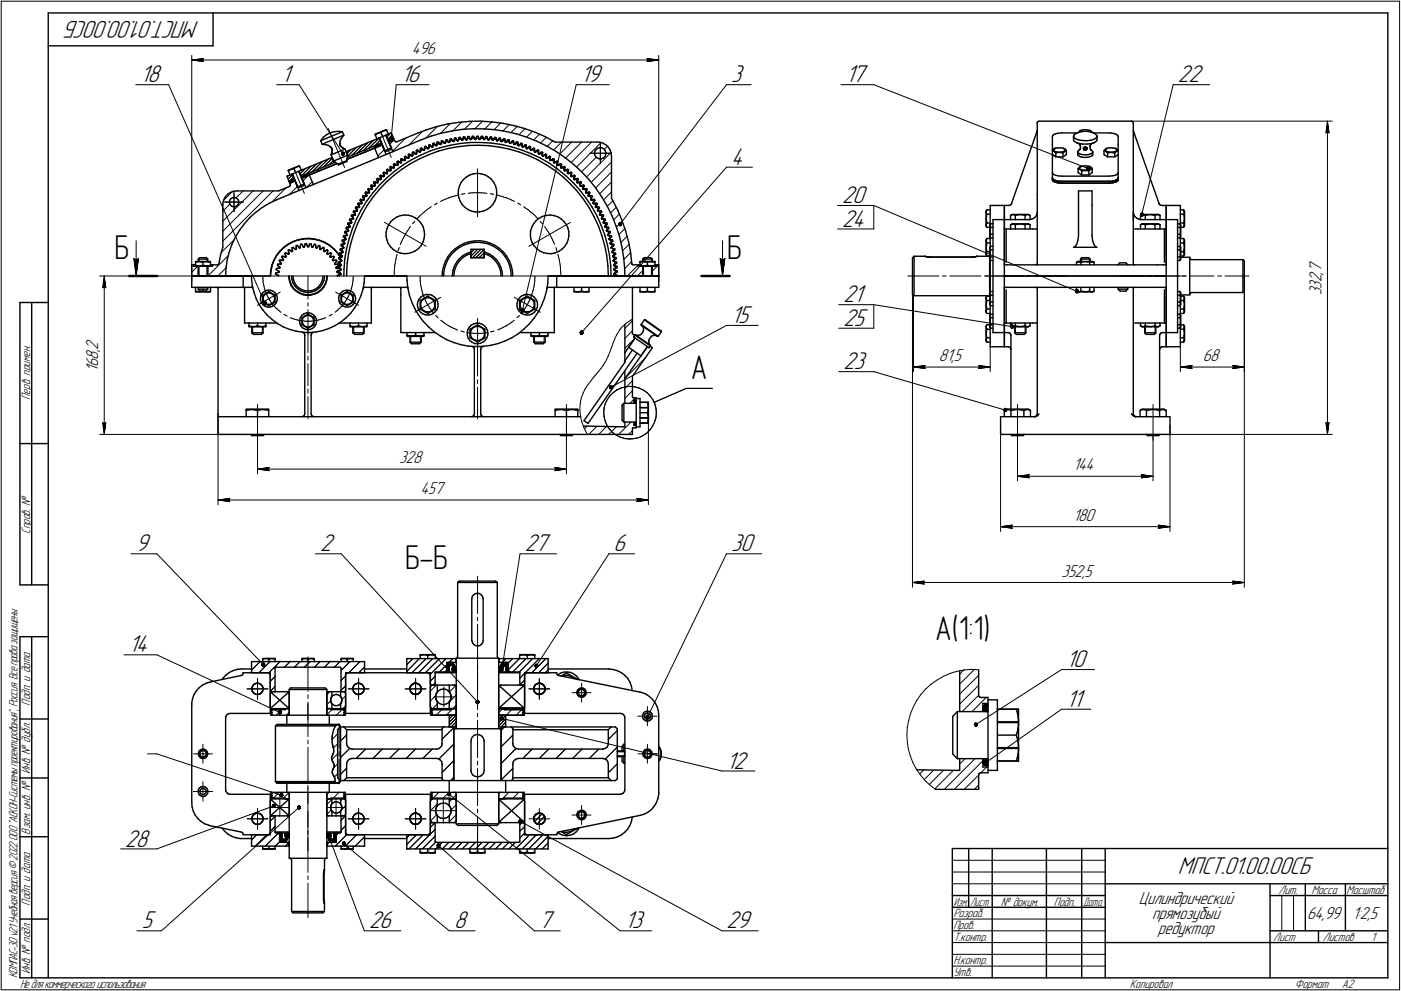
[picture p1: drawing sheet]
<svg xmlns="http://www.w3.org/2000/svg" width="595mm" height="421mm" viewBox="0 0 595 421" stroke-linecap="round" stroke-linejoin="round" font-family="sans-serif">
<defs><g id="words">
<g font-size="14.6">
<text x="48.7" y="110.1">Б</text>
<text x="308.9" y="110.1">Б</text>
<text x="293.5" y="160.9">А</text>
<text x="172.1" y="241.6">Б-Б</text>
<text x="397.2" y="271.7">А(1:1)</text>
</g>
<g font-size="10.9">
<text x="84.6" y="9" transform="rotate(-180 84.6 9)">МПСТ.01.00.00СБ</text>
<text x="59.7" y="35">18</text>
<text x="119.5" y="35">1</text>
<text x="170.3" y="35">16</text>
<text x="246.8" y="35">19</text>
<text x="310.6" y="35">3</text>
<text x="359.2" y="35">17</text>
<text x="500.4" y="35">22</text>
<text x="310.6" y="70">4</text>
<text x="357.7" y="86.3">20</text>
<text x="357.7" y="96.3">24</text>
<text x="358.3" y="128.5">21</text>
<text x="310.6" y="137.3">15</text>
<text x="358.3" y="138.5">25</text>
<text x="358.3" y="156.9">23</text>
<text x="57.6" y="234.3">9</text>
<text x="136" y="234.3">2</text>
<text x="222.9" y="234.3">27</text>
<text x="260.6" y="234.3">6</text>
<text x="310.6" y="234.3">30</text>
<text x="54.7" y="277.2">14</text>
<text x="452.9" y="283.4">10</text>
<text x="452.9" y="300.3">11</text>
<text x="308.6" y="326.6">12</text>
<text x="53.2" y="359.7">28</text>
<text x="500.4" y="371.5">МПСТ.01.00.00СБ</text>
<text x="60.2" y="394.4">5</text>
<text x="156.8" y="394.4">26</text>
<text x="192.9" y="394.4">8</text>
<text x="229" y="394.4">7</text>
<text x="265.4" y="394.4">13</text>
<text x="308.6" y="394.4">29</text>
</g>
<g font-size="7.8">
<text x="175" y="23">496</text>
<text x="561.4" y="119.9" transform="rotate(-90 561.4 119.9)">2</text>
<text x="561.4" y="116.7" transform="rotate(-90 561.4 116.7)">,</text>
<text x="561.4" y="115.6" transform="rotate(-90 561.4 115.6)">7</text>
<text x="561.4" y="125.4" transform="rotate(-90 561.4 125.4)">3</text>
<text x="561.4" y="122.6" transform="rotate(-90 561.4 122.6)">3</text>
<text x="41.8" y="149.7" transform="rotate(-90 41.8 149.7)">,</text>
<text x="41.8" y="148.7" transform="rotate(-90 41.8 148.7)">2</text>
<text x="41.8" y="152.9" transform="rotate(-90 41.8 152.9)">8</text>
<text x="398.8" y="153.4">81,5</text>
<text x="510.9" y="153.4">68</text>
<text x="41.8" y="158.2" transform="rotate(-90 41.8 158.2)">1</text>
<text x="41.8" y="156.1" transform="rotate(-90 41.8 156.1)">6</text>
<text x="169.5" y="196.8">328</text>
<text x="455.9" y="199.8">144</text>
<text x="178.6" y="209.9">457</text>
<text x="455.9" y="221.2">180</text>
<text x="450.9" y="245">352,5</text>
<text x="483.7" y="384.1">Цилиндрический</text>
<text x="489.4" y="390.5">прямозубый</text>
<text x="555.2" y="390.5">64,99</text>
<text x="574.5" y="390.5">1:2,5</text>
<text x="491.9" y="397">редуктор</text>
</g>
<g font-size="5.4">
<text x="12.8" y="169.9" transform="rotate(-90 12.8 169.9)">Перв. примен.</text>
<text x="12.8" y="226.8" transform="rotate(-90 12.8 226.8)">Справ. №</text>
<text x="12.8" y="299.7" transform="rotate(-90 12.8 299.7)">Подп. и дата</text>
<text x="12.8" y="328.8" transform="rotate(-90 12.8 328.8)">Инв. № дубл.</text>
<text x="12.8" y="354.6" transform="rotate(-90 12.8 354.6)">Взам. инв. №</text>
<text x="543.1" y="379.8">Лит.</text>
<text x="557.1" y="379.8">Масса</text>
<text x="572" y="379.8">Масштаб</text>
<text x="12.8" y="384.7" transform="rotate(-90 12.8 384.7)">Подп. и дата</text>
<text x="405" y="389.8">Разраб.</text>
<text x="425.2" y="384.8">№ докум.</text>
<text x="447.6" y="384.8">Подп.</text>
<text x="405" y="394.8">Пров.</text>
<text x="405" y="399.8">Т.контр.</text>
<text x="540.9" y="399.8">Лист</text>
<text x="561.9" y="399.8">Листов</text>
<text x="582.4" y="399.8">1</text>
<text x="12.8" y="413.8" transform="rotate(-90 12.8 413.8)">Инв. № подл.</text>
<text x="405" y="409.8">Н.контр.</text>
<text x="7.5" y="415.5" transform="rotate(-90 7.5 415.5)">КОМПАС-3Dv21 Учебнаяверсия©2022ООО&quot;АСКОН-Системыпроектирования&quot;, Россия. Всеправазащищены.</text>
<text x="8.5" y="419.8">Недлякоммерческогоиспользования</text>
<text x="405" y="414.8">Утв.</text>
<text x="480" y="419.8">Копировал</text>
<text x="550" y="419.8">Формат</text>
<text x="570" y="419.8">A2</text>
</g>
<g font-size="5.3">
<text x="405.1" y="384.8">Изм.</text>
<text x="412.1" y="384.8">Лист</text>
<text x="460.1" y="384.8">Дата</text>
</g>
</g></defs>
<g fill="none" stroke="#000" stroke-width=".59">
<path d="M20.5 5.5v410zM20.5 5.5h569zM20.5 19.5h70zM90.5 5.5v14zM589.5 5.5v410zM136.2 59.8l.6 1.5zM136.2 59.8l9.3-3.8zM136.3 59.7h.1M137.3 58.3l1.4-1.1zM137.3 58.3l-1 1.4zM138.7 57.2l1.5-.7zM140.2 56.5l1.7-.5z"/>
<path d="M141.9 56l1.7-.2zM143.6 55.8l1.7 .2zM144.5 59.8l-.1 1zM144.9 58.9l-.4 .9zM145.3 56h.1M145.5 56l.5 1.4zM146 57.4l-1.1 1.5zM159.4 57.3h.1M159.4 57.3l.7 1.7zM159.4 57l2.3-1zM159.3 57.1h.1M159.4 57.3l.7-.5z"/>
<path d="M160.1 59l2.5-1zM160.1 56.8l.9-.3zM160.9 58.7h.1M161 56.5l.8-.2zM161 58.7h.1M161.1 58.8l2.2 5.3zM161.1 58.8l.9 2.1zM161.7 56l2.3-.9zM161.8 56.3l.8 1.7zM161.8 56.3l.8-.5zM162.6 58l2.3-1zM162.6 55.8l.7-.3z"/>
<path d="M163.3 55.5l1-.1zM164.2 55.1h.1M164.1 57.6l2.2 5.2zM164.2 57.3h.1M164.1 57.4h.1M164.1 57.6l.8 2zM164.2 55.1l.1 .3zM164.3 55.4l.6 1.6zM164.9 57l1.3-.5zM164.9 59.6l2.2-.9zM164.9 59.6l.4 .8zM166.2 56.5l.9 2.2z"/>
<path d="M167.1 58.7l.4 .7zM167.5 59.4l.1 .4zM167.6 59.8l.4 .4zM177.6 56.5l3.5-1.3zM178.8 59.4l4.3-1.6zM181.1 55.2l4.5-1.4zM183.1 57.8l4.4-1.2zM185.6 53.8l4.6-1.1zM187.5 56.6l4.6-1zM187.5 59.9l.5-.1zM187.5 59.9v.3zM188 59.8l.1 .2z"/>
<path d="M189.3 59.7v.3zM189.4 59.4h.4zM189.4 59.4l-.1 .3zM189.8 59.4l.2 .1zM190 59.5l.2 .3zM190.2 59.8l.1 .2zM190.2 52.7l4.7-.7zM191.1 59.9l1.1-.2zM191.1 59.9h.1M191.2 59.3v.3zM191.2 59.6l-.1 .3zM191.3 59l.4-.1z"/>
<path d="M191.3 59l-.1 .3zM191.7 58.9l.2 .3zM191.9 59.2l.1 .2zM192 59.4l.2 .3zM192.1 55.6l4.5-.7zM192.3 59.9h.1M192.2 59.8h.1M192.4 60h.1M192.9 59.8h.1M192.9 59.9h.1M193 59.5l1-.1zM193 59.5h.1"/>
<path d="M193 59.7h.1M193 59.3v.2zM193 58.9v.4zM193.1 58.7l.5-.1zM193.1 58.7l-.1 .2zM193.6 58.6l.1 .2zM193.7 58.8l.2 .3zM193.9 59.1l.1 .3zM194.1 59.4h.1M194.1 59.6h.1M194.2 59.7h.1M194.3 59.9h.1"/>
<path d="M194.2 59.8h.1M194.5 59.9h.1M194.6 59.8h.1M194.6 59.7h.1M194.7 59.6h.1M194.7 59.4h.1M194.7 59.5h.1M194.8 59.3l1-.2zM194.8 59.3h.1M194.8 58.9v.4zM194.9 52l4.7-.4zM194.9 58.7l-.1 .2z"/>
<path d="M195 58.4l.5-.1zM195 58.4l-.1 .3zM195.5 58.3l.1 .3zM195.6 58.6l.1 .2zM195.7 58.8l.1 .3zM195.9 59.2h.1M196 59.4h.1M196.1 59.5h.1M196.2 59.6h.1M196.3 59.6h.1M196.5 59.5h.1M196.4 59.5h.1"/>
<path d="M196.6 54.9l4.7-.2zM196.6 59.4h.1M196.7 59h.1M196.6 59.1h.1M196.6 59.3h.1M196.7 59l1.1-.1zM196.8 58.4v.4zM196.8 58.8l-.1 .2zM196.8 58.2h.6zM196.8 58.2v.2zM197.4 58.2l.1 .2zM197.5 58.4l.1 .3z"/>
<path d="M197.6 58.7l.2 .2zM197.9 59.2h.1M197.8 59h.1M198 59.4h.1M197.9 59.3h.1M198.1 59.4h.1M198.2 59.4h.1M198.4 59.4h.1M198.3 59.4h.1M198.5 59.3h.1M198.5 58.9h.1M198.5 59.1h.1"/>
<path d="M198.5 58.8h1.1zM198.5 58.8h.1M198.6 58.6l-.1 .2zM198.7 58.3l-.1 .3zM198.8 58h.5zM198.8 58l-.1 .3zM199.3 58l.1 .3zM199.4 58.3l.1 .2zM199.5 58.5l.1 .3zM199.6 51.6l4.7-.1zM199.7 59h.1M199.6 58.9h.1"/>
<path d="M199.8 59.3h.1M199.7 59.2h.1M199.9 59.3h.1M200 59.3h.1M200.1 59.3h.1M200.2 59.3h.1M200.2 59.2h.1M200.3 59h.1M200.3 59.1h.1M200.4 58.8l1.1-.1zM200.4 58.8h.1M200.5 58.4l-.1 .4z"/>
<path d="M200.6 58.2l-.1 .2zM200.7 57.9h.5zM200.7 57.9l-.1 .3zM201.2 57.9l.1 .3zM201.3 54.7l4.5 .1zM201.3 58.2l.1 .2zM201.4 58.4l.1 .3zM201.6 58.9h.1M201.5 58.8h.1M201.7 59.2h.1M201.6 59.1h.1M201.8 59.2h.1"/>
<path d="M201.8 59.3h.1M201.9 59.3h.1M202.1 59.2h.1M202 59.2h.1M202.2 59.1h.1M202.2 58.9h.1M202.3 58.7h1.1zM202.3 58.7h.1M202.3 58.8h.1M202.4 58.4l-.1 .3zM202.4 58.2v.2zM202.6 57.9h.5z"/>
<path d="M202.6 57.9l-.2 .3zM203.1 57.9l.1 .3zM203.2 58.2l.1 .2zM203.3 58.4l.1 .3zM203.5 58.9h.1M203.4 58.8h.1M203.5 59.1h.1M203.5 59.2h.1M203.6 59.2h.1M203.7 59.3h.1M203.8 59.3h.1M204 59.2h.1"/>
<path d="M203.9 59.2h.1M204 59.1h.1M204 58.9h.1M204.1 58.7l1.1 .1zM204.1 58.7h.1M204.1 58.8h.1M204.3 51.5l4.7 .3zM204.3 58.4l-.2 .3zM204.4 58.2l-.1 .2zM204.5 57.9h.5zM204.5 57.9l-.1 .3zM205 57.9l.1 .3z"/>
<path d="M205.1 58.2v.2zM205.1 58.4l.1 .4zM205.3 58.8h.1M205.4 59.1h.1M205.3 59h.1M205.5 59.3h.1M205.4 59.2h.1M205.6 59.3h.1M205.7 59.3h.1M205.8 59.3h.1M205.8 54.8l4.6 .3zM205.9 59h.1"/>
<path d="M205.9 59.2h.1M206 58.9h.1M206.1 58.8h1zM206.1 58.8h.1M206.2 58.5l-.1 .3zM206.2 58.3v.2zM206.4 58h.4zM206.4 58l-.2 .3zM206.8 58l.1 .3zM206.9 58.3l.1 .3zM207 58.6l.1 .2zM207.2 58.9h.1"/>
<path d="M207.3 59.3h.1M207.2 59.1h.1M207.3 59.4h.1M207.4 59.4h.1M207.5 59.4h.1M207.6 59.4h.1M207.7 59.4h.1M207.8 59.3h.1M207.8 59.2h.1M207.9 59h.1M207.9 58.9l1.1 .1zM207.9 58.9h.1"/>
<path d="M208 58.7l-.1 .2zM208.2 58.4l-.2 .3zM208.3 58.2h.5zM208.3 58.2l-.1 .2zM208.8 58.2l.1 .2zM208.9 58.4l.1 .4zM209 58.8v.2zM209 59.1h.1M209 51.8l4.7 .6zM209.1 59.5h.1M209 59.4h.1M209 59.3h.1"/>
<path d="M209.2 59.5h.1M209.3 59.6h.1M209.4 59.6h.1M209.5 59.6h.1M209.5 59.5h.1M209.6 59.4h.1M209.7 59.2h.1M209.8 59.1l1 .2zM209.8 59.1h.1M209.9 58.8l-.1 .3zM210.1 58.6l-.2 .2zM210.1 58.3l.6 .1z"/>
<path d="M210.1 58.3v.3zM210.4 55.1l4.6 .8zM210.7 58.4v.3zM210.7 58.7l.1 .2zM210.8 58.9v.4zM210.9 59.4h.1M211 59.7h.1M210.9 59.6h.1M210.9 59.5h.1M211.1 59.8h.1M211.2 59.9h.1M211.3 59.9h.1"/>
<path d="M211.4 59.8h.1M211.5 59.6h.1M211.5 59.7h.1M211.6 59.4h.1M211.7 59.4l1 .1zM211.7 59.4h.1M211.8 59.1l-.1 .3zM211.9 58.8l-.1 .3zM212.1 58.6l.4 .1zM212.1 58.6l-.2 .2zM212.5 58.7l.1 .2zM212.6 58.9l.1 .4z"/>
<path d="M212.7 59.3v.2zM212.8 59.7h.1M212.9 60h.1M212.8 59.9h.1M212.8 59.8h.1M213.4 59.9h.1M213.4 59.8h.1M213.5 59.7l1 .2zM213.5 59.7h.1M213.6 59.4l-.1 .3zM213.7 52.4l4.6 .9zM213.8 59.2l-.2 .2z"/>
<path d="M214 58.9l.5 .1zM214 58.9l-.2 .3zM214.5 59.3v.3zM214.5 59v.3zM214.5 59.6v.3zM214.5 60h.1M215 55.9l4.5 1zM215.5 59.8l-.2 .2zM215.6 59.5l-.1 .3zM215.8 59.4h.5zM215.8 59.4l-.2 .1zM216.3 59.7v.3z"/>
<path d="M216.3 59.4v.3zM217.7 59.8l.4 .1zM217.7 59.8l-.2 .2zM218.1 59.9l.1 .3zM218.3 53.3l4.5 1.3zM219.5 56.9l4.4 1.4zM222.8 54.6l4.5 1.6zM223.9 58.3l4.2 1.7zM227.3 56.2l4.3 1.9zM231.6 58.1l4.2 2.3zM439.4 58.9l-9.6 27.3zM440.5 55.7l-1.1 3.2z"/>
<path d="M440.6 57.2v25.5zM440.6 52.3v4.9zM440.6 52.1v.2zM440.6 55.3l-.1 .4zM440.9 51.6l.5-.1zM440.9 51.6l-.3 .5zM441.4 51.5h39.2zM447 58v6zM447 57.8h.1M447.3 57.4l.7-.4zM447.3 57.4l-.3 .4zM448 57l1.2-.4z"/>
<path d="M449.2 56.6l1.8-.1zM451 56.5h6.5zM456 57.9v1.5zM456 57.9l.3 .5zM456 59.4l.1 .4zM456.1 59.8l.5 .4zM456.2 57.4l-.2 .5zM456.2 57.4l.5-.5zM456.3 58.4l.6 .5zM456.7 56.9l.3-.2zM456.9 58.9l1 .5zM457 56.7l1.6-.6z"/>
<path d="M457.9 59.4l1.7 .3zM458.4 55.9l-.4 .4zM458.4 55.9l.3-.3zM458.6 55.8v.3zM458.6 55.8l.5-.3zM458.6 56.1l1.7-.3zM458.7 55.6l.4-.1zM459.1 55.5l.2-.1zM459.3 55.4h.1M459.3 55.4l.9-.3zM459.6 59.7l2 .1zM460.2 55.1h1.2z"/>
<path d="M460.3 55.8h1.7zM461.4 55.1l1.3 .3zM461.6 59.8l1.7-.2zM462 55.8l1.7 .4zM462.7 55.4h.1M462.7 55.4l.6 .3zM462.9 55.5h.1M463 55.5l.4 .2zM463.3 55.7l.2 .3zM463.3 59.6l1.2-.3zM463.4 55.7l.3 .3zM463.5 56h.1"/>
<path d="M463.7 56l.3 .3zM463.7 56.2l1.3 .5zM464.5 56.5h6.5zM464.5 59.3l.8-.5zM465 56.7l.7 .5zM465.7 57.2l.3 .5zM465.8 58.3l-.5 .5zM466 57.9v1.5zM466 57.7v.2zM466 57.9l-.2 .4zM466 59.4l-.2 .5zM471 56.5l1.3 .1z"/>
<path d="M472.3 56.6l1.2 .2zM473.5 56.8l.8 .3zM474.3 57.1l.5 .5zM474.8 57.6l.2 .4zM475 58v6zM480.6 51.5l.5 .1zM481.1 51.6l.3 .5zM481.4 52.1v.2zM481.4 57.2v25.5zM481.4 52.3v4.9zM481.4 55.3l.1 .4zM481.5 55.7l1.1 3.2z"/>
<path d="M482.6 58.9l9.7 27.3zM121.9 74.8l1.3-.5zM121.9 74.8l.9 2.2zM122.5 72.6h.1M122.5 72.6l.7 1.7zM122.5 72.3l2.3-.9zM122.4 72.5h.1M122.5 72.6l.7-.5zM122.8 77l2.3-.8zM122.8 77l.3 .8zM123 79.2h.1M123.1 77.8l2.2-.9z"/>
<path d="M123.1 77.8l.2 .4zM123.2 74.3l2.4-1zM123.2 72.1l.8-.3zM123.3 78.2v.5zM123.3 78.7l-.3 .5zM124 74h.1M124 71.8l.9-.2zM124.2 74.1l.9 2.1zM124.2 74.1l2.1 5.3zM124.8 71.4l2.3-1zM124.9 71.6l.7 1.7zM124.9 71.6l.7-.5z"/>
<path d="M125.1 76.2l.2 .7zM125.3 76.9l1.7 4zM125.6 73.3l2.4-1zM125.6 71.1l.8-.3zM126.3 79.4l3-1.3zM126.3 79.4l.7 .3zM126.4 70.8l.9-.1zM127 79.7l2-.9zM127.1 72.9l.9 2zM127.1 72.9l2.2 5.2zM127.2 70.4h.1M127.1 72.7h.1"/>
<path d="M127.2 70.4l.1 .3zM127.2 72.6h.1M127.3 70.7l.7 1.6zM128 72.3l13.1-5.4zM128 74.9l14-5.8zM128 74.9l.3 .8zM128 74.9l3.1-1.2zM128.3 75.7l3.1-1.4zM128.3 75.7l1.7 4.1zM129.3 78.1l-.3 .7zM130 79.8l3.1-1.4zM131.1 73.7l.3 .6z"/>
<path d="M131.4 74.3l1.7 4.1zM131.4 74.3l3.7-1.5zM133.1 78.4l3.7-1.5zM134.8 72.1l.3 .7zM135.1 72.8l8.1-3.3zM136.8 76.9l20.3-8.4zM136.8 61.3l9.2-3.9zM136.8 61.3l1.9 .3zM138.7 61.6l.9 .2zM139.6 61.8l.8 .6zM140.4 62.5l.3 .2zM140.4 62.5h.1"/>
<path d="M140.4 62.4h.1M140.5 62.6l.3 .2zM140.6 65.8l1.1 2.6zM140.6 65.8l6-2.5zM140.7 62.7l.3 .5zM140.8 62.8l.2 .3zM140.9 64.8l.1 .2zM140.9 64.8h.1M141 64.9h.1M141 64.9l-.4 .9zM141 63.1l.1 .3zM141 63.2l.1 .5z"/>
<path d="M141.1 64.6h.1M141.1 63.9l-.1 1zM141.1 63.4v.4zM141.1 63.8h.1M141.1 63.7v.2zM141.1 66.9l.9 2.2zM141.7 68.4l1.9 1.4zM141.7 68.4l6-2.4zM142 69.1l.5-.2zM143.6 69.8l.2 .3zM143.6 69.8l3.7-1.6zM143.8 70.1l3.6-1.5z"/>
<path d="M144.4 61.2v.4zM144.4 60.8v.4zM144.4 60.8v.2zM144.4 61v.6zM144.4 61.6l.2 .5zM144.4 61.6l.1 .3zM144.5 61.9l.3 .2zM144.6 62.1l.3 .1zM144.9 62.2h.1M144.9 62.3l.7 .6zM144.9 62.3h.1M145.7 62.8h.1"/>
<path d="M145.5 62.7h.1M145.6 62.9l1 .4zM145.8 63h.1M146.6 63.3l1.1 2.7zM147 64.4l13.1-5.4zM147 64.4l.9 2.2zM147.3 67.7l8.1-3.3zM147.3 68.2l.1 .4zM147.5 66.9l.4-.3zM147.7 66l-.4 2.2zM147.9 66.6l14.1-5.7zM155.1 63.7l.3 .7z"/>
<path d="M155.4 64.4l3.8-1.5zM157.1 68.5l3.7-1.5zM157.5 79l.1 .2zM157.6 79.2l.1 .3zM157.7 78.6l-.2 .4zM157.7 78.6l.3 .1zM157.7 79.5h.1M157.8 79.7l.8-.8zM157.8 79.7h.1M157.9 79.8h.1M158 78.7l.3 .1zM158 79.9h.1"/>
<path d="M158.3 78.8l.3 .1zM158.7 78.9h.1M158.8 79h.1M158.7 77.6l.1 .2zM158.9 79h.1M158.8 77.8l.1 .3zM158.8 62.1l3.2-1.2zM158.8 62.1l.4 .8zM159 79.1h.1M158.9 78.1l.2 .2zM159 77.1l-.3 .5zM159.1 79.1h.1"/>
<path d="M159 77.1l.3 .2zM159.1 78.3h.1M159.2 62.9l3.1-1.3zM159.2 62.9l1.6 4.1zM159.2 78.4h.1M159.2 78.5h.1M159.2 79h.1M159.3 77.3l.2 .1zM159.3 78.7h.1M159.3 78.9h.1M159.3 78.8h.1M159.5 77.4l.4 .1z"/>
<path d="M159.9 77.5l-.8 .8zM159.9 77.6h.1M160 77.6h.1M160.2 77.6h.1M160 76.1l.1 .3zM160.1 76.4l.1 .2zM160.2 76.6l.2 .3zM160.3 77.6h.1M160.4 77.6h.1M160.4 75.8l-.4 .3zM160.4 76.9l.7-.8zM160.4 75.8l.2 .1z"/>
<path d="M160.4 76.9h.1M160.4 77h.1M160.4 77.1h.1M160.5 77.6h.1M160.5 77.3h.1M160.5 77.5h.1M160.6 75.9l.3 .1zM160.6 77.4h.1M160.8 67l3.2-1.4zM160.9 76l.2 .1zM161.2 76.2h.1M161.4 76.3h.1"/>
<path d="M161.2 78.7l-2.9 3.3zM161.3 74.8l.4-.4zM161.3 74.8l.2 .2zM161.5 76.3h.1M161.5 76.4h.1M161.5 75v.3zM161.5 75.3l.2 .3zM161.7 76.3h.1M161.6 76.3h.1M161.7 75.6l.8-.8zM161.7 75.6h.1M161.7 75.7h.1"/>
<path d="M161.8 76.2h.1M161.7 74.4l.3 .2zM161.8 75.8h.1M161.9 75.9h.1M161.9 76h.1M161.9 76.1h.1M162 74.6l.2 .1zM162 60.9l.3 .7zM162.2 74.7l.3 .1zM162.3 61.6l1.7 4zM162.6 74.8h.1M162.6 74.9h.1"/>
<path d="M162.8 75h.1M162.7 73.5l.4-.3zM162.7 73.5l.1 .2zM162.9 75h.1M162.8 73.7l.1 .3zM163 75h.1M162.9 74l.2 .3zM163.1 74.9h.1M163.1 74.3l.7-.7zM163.2 74.9h.1M163.1 74.3h.1M163.1 74.4h.1"/>
<path d="M163.1 73.2h.2zM163.2 74.5h.1M163.2 74.6h.1M163.2 74.8h.1M163.3 64.1l3-1.3zM163.3 64.1l.7 .2zM163.3 73.2l.3 .2zM163.6 73.4l.2 .2zM163.9 73.6h.1M164.1 73.7h.1M164 64.3l2-.8zM164 65.6l2.9-1.2z"/>
<path d="M164.2 73.7h.1M164.1 77.4l3.2-2.9zM164.1 77.4l-3 3.1zM164.2 72.2l.1 .3zM164.3 73.7h.1M164.3 72.5v.2zM164.3 75.6l3.3-2.9zM164.3 75.6l-3.1 3.1zM164.3 72.7l.1 .3zM164.5 73.7h.1M164.4 73l.9-.7zM164.4 73h.1"/>
<path d="M164.5 71.9l-.3 .3zM164.5 71.9l.3 .2zM164.5 73.2h.1M164.6 73.4h.1M164.6 73.5h.1M164.6 73.6h.1M164.8 72.1h.2zM165 72.1l.3 .2zM165.3 60.4l1.6 4zM165.3 60.4l2.2-1zM165.4 72.4h.1M165.5 72.5h.1"/>
<path d="M165.6 72.6h.1M165.6 71l.3-.3zM165.7 72.6h.1M165.6 71l.1 .3zM165.8 72.6h.1M165.7 71.3l.1 .2zM165.9 72.5h.1M165.8 71.5l.1 .3zM165.9 71.8l.8-.7zM165.9 71.8h.1M165.9 72h.1M165.9 72.1h.1"/>
<path d="M165.9 70.7l.3 .2zM166 72.2h.1M166 72.3h.1M166 72.4h.1M166.2 70.9l.3 .1zM166.3 62.8l-.3 .7zM166.5 71l.2 .1zM166.8 71.2h.1M167 71.3h.1M166.9 64.4l11.9-5zM167 71.4h.1M167.1 71.4h.1"/>
<path d="M167.1 69.8l.4-.3zM167.1 69.8l.1 .3zM167.2 71.4h.1M167.2 70.1l.1 .3zM167.3 71.4h.1M167.3 70.4l.1 .2zM167.3 74.5l3.5-2.6zM167.4 70.6l.8-.6zM167.5 71.2h.1M167.4 71.3h.1M167.4 70.6h.1M167.4 70.8h.1"/>
<path d="M167.5 71h.1M167.5 71.1h.1M167.5 69.5l.2 .2zM167.5 70.9h.1M167.6 72.7l3.6-2.6zM167.7 69.7l.3 .1zM168 60.2l.4 .1zM168 69.8l.2 .2zM168.3 70.1h.1M168.4 70.2h.1M168.4 60.3l.3-.1zM168.6 70.2h.1"/>
<path d="M168.7 70.3h.1M168.7 60.2l8.9-3.7zM168.7 68.7l.4-.3zM168.7 68.7v.3zM168.7 69v.3zM168.7 69.3l.1 .2zM168.8 70.3h.1M168.8 69.5l1-.6zM168.8 69.5h.1M168.9 69.7h.1M168.9 69.8h.1M168.9 70.2h.1"/>
<path d="M169 69.9h.1M169 70h.1M169 70.1h.1M169.1 68.4l.1 .2zM169.2 68.6l.3 .1zM169.5 68.7l.3 .2zM169.8 69h.1M169.9 69.1h.1M170.1 69.2h.1M170.2 69.2h.1M170.2 67.6l.4-.2zM170.2 67.6l.1 .3z"/>
<path d="M170.3 69.2h.1M170.3 67.9v.3zM170.3 68.2l.1 .3zM170.4 68.5l.9-.6zM170.5 69.1h.1M170.4 68.5h.1M170.4 68.6h.1M170.4 68.7h.1M170.4 69.1h.1M170.5 68.8h.1M170.5 68.9h.1M170.6 67.4l.3 .2z"/>
<path d="M170.8 71.9l3.6-2.4zM170.9 67.6l.2 .1zM171.1 67.7l.2 .2zM171.2 70.1l3.7-2.3zM171.4 68h.1M171.5 68.1h.1M171.6 68.2h.1M171.7 68.2h.1M171.8 68.2h.1M171.8 66.6l.4-.2zM171.8 66.6l.1 .3zM171.9 68.2h.1"/>
<path d="M171.9 66.9l.1 .2zM172 68.1h.1M172 67.5l.9-.6zM172 67.5h.1M172 67.1v.4zM172 67.6h.1M172 67.7h.1M172 67.8h.1M172 67.9h.1M172.2 66.4l.3 .1zM172.5 66.5l.2 .2zM172.7 66.7l.2 .2z"/>
<path d="M173 67h.1M173.1 67.1h.1M173.2 67.1h.1M173.3 67.2h.1M173.4 67.2h.1M173.5 67.2h.1M173.5 65.6l.4-.2zM173.5 65.6v.4zM173.5 66l.1 .2zM173.6 66.5l1-.5zM173.6 67.1h.1M173.6 66.2v.3z"/>
<path d="M173.6 66.5h.1M173.7 66.9h.1M173.7 67h.1M173.7 67.1h.1M173.7 66.6h.1M173.7 66.7h.1M173.9 65.4l.2 .2zM174.1 65.6l.2 .2zM174.3 65.8l.3 .2zM174.4 69.5l3.8-2zM174.7 66h.1M174.8 66.1h.1"/>
<path d="M174.8 66.2h.1M174.9 66.3h.1M175 66.3h.1M174.9 67.8l3.9-1.9zM175.1 66.3h.1M175.2 64.8l.4-.3zM175.2 64.8v.2zM175.2 65v.3zM175.2 65.3l.1 .3zM175.2 66.2h.1M175.3 66.2h.1M175.3 65.6l.9-.5z"/>
<path d="M175.3 65.6h.1M175.3 65.7h.1M175.3 65.9h.1M175.3 66h.1M175.6 64.5l.2 .2zM175.8 64.7l.2 .2zM176 64.9l.2 .2zM176.3 65.2h.1M176.4 65.3h.1M176.5 65.4h.1M176.6 65.4h.1M176.7 65.4h.1"/>
<path d="M176.8 65.4h.1M176.9 65.4h.1M176.9 63.8l.4-.1zM176.9 63.8v.4zM176.9 64.2v.2zM176.9 64.4l.1 .3zM177 64.7l.9-.4zM177 64.7h.1M177 64.9h.1M177 65h.1M177 65.1h.1M177 65.2h.1"/>
<path d="M177 65.3h.1M177.3 63.7l.2 .1zM177.5 63.8l.2 .3zM177.7 64.1l.2 .2zM178 64.3h.1M178.1 64.4h.1M178.1 64.5h.1M178.2 64.6h.1M178.3 64.6h.1M178.2 67.5l4-1.8zM178.5 64.6h.1M178.6 64.5h.1"/>
<path d="M178.6 63.1l.4-.2zM178.6 63.1v.2zM178.6 63.3v.4zM178.6 63.7v.2zM178.6 63.9l1-.4zM178.6 63.9h.1M178.6 64.1h.1M178.6 64.2h.1M178.6 64.3h.1M178.6 64.4h.1M178.8 65.9l4-1.8zM179 62.9l.2 .2z"/>
<path d="M179.2 63.1l.2 .1zM179.4 63.2l.2 .3zM179.7 63.6h.1M179.7 63.7h.1M179.8 63.8h.1M179.9 63.8h.1M180.1 63.8h.1M180.2 63.8h.1M180.3 63.8h.1M180.3 63.2l1.1-.5zM180.3 62.3l.5-.2zM180.3 63.6h.1"/>
<path d="M180.3 63.7h.1M180.3 63.2h.1M180.3 63.3h.1M180.3 63.4h.1M180.3 62.3v.3zM180.3 62.6v.3zM180.3 62.9v.3zM180.8 62.1l.1 .2zM180.9 62.3l.3 .3zM181.2 62.6l.2 .1zM181.4 62.9h.1M181.5 63h.1"/>
<path d="M181.6 63.1h.1M181.7 63.2h.1M181.8 63.2h.1M181.9 63.2h.1M182.1 63h.1M182 63.1h.1M182.1 62.5l1-.4zM182.1 61.6l.4-.1zM182.1 61.6v.3zM182.1 61.9v.3zM182.1 62.2v.3zM182.1 62.5h.1"/>
<path d="M182.1 62.6h.1M182.1 62.7h.1M182.1 62.9h.1M182.2 65.7l4.1-1.5zM182.5 61.5l.2 .1zM182.7 61.6l.2 .3zM182.8 64.1l4.2-1.4zM182.9 61.9l.2 .2zM183.2 62.2h.1M183.3 62.3h.1M183.4 62.4h.1M183.6 62.5h.1"/>
<path d="M183.4 62.5h.1M183.7 62.5h.1M183.8 62.4h.1M183.8 61.8l1.1-.3zM183.8 62.2h.1M183.8 62.3h.1M183.8 61.8h.1M183.8 62h.1M183.8 62.1h.1M183.9 61l.4-.2zM183.9 61v.3zM183.9 61.3v.3z"/>
<path d="M183.9 61.6l-.1 .2zM184.3 60.8l.2 .2zM184.5 61l.2 .3zM184.7 61.3l.2 .2zM185 61.6h.1M185.1 61.8h.1M185 61.7h.1M185.2 61.9h.1M185.3 61.9h.1M185.4 61.9h.1M185.6 61.7h.1M185.5 61.8h.1"/>
<path d="M185.6 61.6h.1M185.6 61.4h.1M185.7 61.3l1-.3zM185.7 60.4l.5-.1zM185.7 60.4v.3zM185.7 60.7v.3zM185.7 61v.3zM185.7 61.3h.1M186.2 60.3l.2 .2zM186.3 64.2l4.1-1.1zM186.4 60.5l.1 .2zM186.5 60.7l.2 .3z"/>
<path d="M186.8 61h.1M186.9 61.1h.1M186.9 61.4h.1M186.9 61.3h.1M187 61.4h.1M187.2 61.4h.1M187 62.7l4.3-1zM187.3 61.4h.1M187.4 61.2h.1M187.4 61.3h.1M187.5 60.7l1-.2zM187.5 60.2v.3z"/>
<path d="M187.5 60.5v.2zM187.5 61.1h.1M187.5 60.7h.1M187.5 60.9h.1M187.5 61h.1M188.1 60l.2 .2zM188.3 60.2l.2 .3zM188.6 60.5h.1M188.6 60.7h.1M188.7 60.8h.1M188.8 60.9h.1M188.9 60.9h.1"/>
<path d="M189 60.9h.1M189.1 60.9h.1M189.2 60.8h.1M189.2 60.3l1.1-.3zM189.2 60.3h.1M189.2 60.4h.1M189.2 60.5h.1M189.2 60.7h.1M189.3 60l-.1 .3zM190.4 60.1h.1M190.5 60.4h.1M190.4 60.3h.1"/>
<path d="M190.4 63.1l4.3-.8zM190.6 60.5h.1M190.7 60.5h.1M190.8 60.5h.1M190.9 60.5h.1M191 60.3h.1M191 60.4h.1M191.1 60h.1M191.1 60.1h.1M191.3 61.7l4.3-.7zM192.4 60.1h.1M192.5 60.1h.1"/>
<path d="M192.6 60.1h.1M192.7 60.1h.1M192.8 60.1h.1M192.9 60h.1M194.7 62.3l4.4-.5zM195.2 79.1l-.5 1.6zM195.6 61l4.3-.5zM195.8 77.6l-.6 1.5zM196.8 76.3l1.3-1.1zM196.8 76.3l-1 1.3zM198.1 75.2l1.5-.9zM199.1 61.8l4.3-.1z"/>
<path d="M199.6 74.3l1.6-.5zM199.9 60.5h4.4zM201.2 73.8l1.7-.1zM202.9 73.7l1.4 .1zM203.4 61.7l4.3 .2zM204.3 73.8l1.6 .5zM204.3 60.5l4.4 .3zM205.9 74.3l1.5 .8zM207.4 75.1l1.3 1zM207.7 61.9l4.3 .6zM208.7 76.1l1 1.4zM208.7 60.8l4.3 .6z"/>
<path d="M209.7 77.5l.8 1.4zM210.5 78.9l.4 1.6zM212 62.5l4.2 .8zM212.9 60.1h.1M213 60.1h.1M213.2 60.1h.1M213 61.4l4.3 1zM213.3 60.1h.1M213.3 60h.1M214.6 60.1h.1M214.7 60.5h.1M214.6 60.4h.1"/>
<path d="M214.6 60.3h.1M214.8 60.5h.1M214.9 60.5h.1M215 60.5h.1M215.1 60.4h.1M215.1 60.5h.1M215.2 60.3h.1M215.3 60l1.1 .3zM215.3 60h.1M215.3 60.1h.1M216.2 63.3l4.2 1.2zM216.3 60l.1 .3z"/>
<path d="M216.4 60.7h.1M216.4 60.5h.1M216.4 60.4h.1M216.5 60.8h.1M216.6 60.9h.1M216.5 60.9h.1M216.7 60.9h.1M216.9 60.9h.1M216.9 60.8h.1M217 60.7h.1M217.1 60.5h.1M217.2 60.5l1 .2z"/>
<path d="M217.2 60.5h.1M217.3 60.2l-.1 .3zM217.3 62.4l4.2 1.3zM217.5 60l-.2 .2zM218.2 60.5v.2zM218.2 60.2v.3zM218.3 61h.1M218.2 60.9h.1M218.3 61.1h.1M218.4 61.3h.1M218.3 61.2h.1M218.4 61.4h.1"/>
<path d="M218.5 61.4h.1M218.6 61.4h.1M218.7 61.4h.1M218.8 61.3h.1M218.9 61h.1M218.9 61.1h.1M218.9 61l1.1 .3zM219.1 60.7l-.2 .3zM219.3 60.5l-.2 .2zM219.5 60.3l.5 .1zM219.5 60.3l-.2 .2zM220 61v.3z"/>
<path d="M220 60.7v.3zM220 60.4v.3zM220.1 61.8h.1M220 61.7h.1M220 61.6h.1M220 61.4h.1M220.2 61.9h.1M220.3 61.9h.1M220.4 61.9h.1M220.5 61.9h.1M220.4 64.5l4.1 1.5zM220.6 61.8h.1"/>
<path d="M220.6 61.7h.1M220.7 61.6h.1M220.8 61.5l1 .3zM220.8 61.5h.1M221 61.3l-.2 .2zM221.1 61l-.1 .3zM221.3 60.8l.4 .2zM221.3 60.8l-.2 .2zM221.5 63.7l4.1 1.6zM221.7 61l.1 .3zM221.8 62.2h.1M221.8 62.1h.1"/>
<path d="M221.8 62h.1M221.8 61.6v.2zM221.8 61.3v.3zM221.9 62.4h.1M221.8 62.3h.1M222 62.5h.1M222.2 62.5h.1M222.3 62.4h.1M222.4 62.3h.1M222.6 62.1h.1M222.5 62.2h.1M222.6 62.1l1 .4z"/>
<path d="M222.8 61.9l-.2 .2zM222.9 61.6l-.1 .3zM223.1 61.5l.5 .1zM223.1 61.5l-.2 .1zM223.6 63h.1M223.7 63.2h.1M223.6 63.1h.1M223.5 62.9h.1M223.6 62.7h.1M223.6 62.6h.1M223.6 62.2v.3zM223.6 61.9v.3z"/>
<path d="M223.6 61.6v.3zM223.8 63.2h.1M223.9 63.2h.1M224 63.1h.1M224.1 63h.1M224.2 62.9h.1M224.3 62.7l1 .5zM224.3 62.7l.2-.1zM224.3 62.7h.1M224.5 66l3.9 1.9zM224.7 62.3l-.2 .3zM224.9 62.1l.5 .2z"/>
<path d="M224.9 62.1l-.2 .2zM225.3 62.9v.3zM225.4 63.8h.1M225.3 63.7h.1M225.3 63.6h.1M225.3 63.4h.1M225.3 63.3h.1M225.4 62.6l-.1 .3zM225.4 62.3v.3zM225.5 63.8h.1M225.6 63.8h.1M225.6 65.3l3.9 1.8z"/>
<path d="M225.7 63.8h.1M225.8 63.8h.1M225.9 63.7h.1M226 63.6h.1M226.1 63.5l1 .4zM226.1 63.5h.1M226.2 63.2l.3-.1zM226.2 63.2l-.1 .3zM226.7 62.9l.4 .2zM226.7 62.9l-.2 .2zM227.1 64.5h.1M227 64.4h.1"/>
<path d="M227 64.3h.1M227 64.2h.1M227.2 64.6h.1M227.1 63.7v.2zM227.1 63.3v.4zM227.1 63.1v.2zM227 64.1h.1M227.3 64.6h.1M227.4 64.6h.1M227.5 64.5h.1M227.6 64.4h.1M227.7 64.3h.1"/>
<path d="M227.8 64.3l1 .4zM227.8 64.3l.2-.2zM227.8 64.3h.1M228.1 60l4.1 2.1zM228.2 63.8l-.2 .3zM228.3 63.7l.6 .1zM228.3 63.7l-.1 .1zM228.4 67.9l3.8 2.2zM228.7 65.1h.1M228.7 65h.1M228.8 65.3h.1M228.7 65.2h.1"/>
<path d="M228.7 64.9h.1M228.8 64.4v.3zM228.8 64.2v.2zM228.9 65.4h.1M229 65.4h.1M228.9 63.8l-.1 .4zM229.1 65.4h.1M229.3 65.3h.1M229.2 65.4h.1M229.4 65.1h.1M229.4 65.2h.1M229.4 65.1l1 .5z"/>
<path d="M229.5 67.1l3.8 2.2zM229.7 64.9l-.3 .2zM229.9 64.7l.2-.2zM229.9 64.7l-.2 .2zM230.1 64.5l.4 .3zM230.4 66h.1M230.4 65.9h.1M230.4 65.7h.1M230.5 66.2h.1M230.4 66.2h.1M230.5 65.3l-.1 .3zM230.5 65v.3z"/>
<path d="M230.5 66.3h.1M230.6 66.3h.1M230.5 64.8v.2zM230.7 66.3h.1M230.8 66.2h.1M231 66h.1M230.9 66.1h.1M231.1 66h.1M231.1 66l1 .5zM231.3 65.8l.3-.2zM231.3 65.8l-.2 .2zM231.7 65.4l.5 .2z"/>
<path d="M231.7 65.4l-.1 .2zM232 66.9h.1M232 66.7h.1M232.1 67.1h.1M232 67.1h.1M232 67h.1M232.1 66.2v.3zM232.1 66.6h.1M232.2 67.2h.1M232.2 66l-.1 .2zM232.2 65.6v.4zM232.2 70.1l3.6 2.4z"/>
<path d="M232.2 62.1l4 2.2zM232.3 67.2h.1M232.4 67.1h.1M232.6 67.1h.1M232.7 67h.1M232.7 66.9l1 .6zM232.7 66.9l.3-.2zM232.7 66.9h.1M233.2 66.5l.2-.1zM233.2 66.5l-.2 .2zM233.3 69.3l3.6 2.6zM233.4 66.4l.4 .2z"/>
<path d="M233.7 68.1h.1M233.6 68.1h.1M233.6 67.9h.1M233.6 67.8h.1M233.8 68.2h.1M233.6 67.7h.1M233.7 67.6h.1M233.8 67.1l-.1 .4zM233.8 66.9v.2zM233.9 68.2h.1M233.8 66.6v.3zM234 68.2h.1"/>
<path d="M234.3 68h.1M234.1 68.1h.1M234.4 67.9l.9 .6zM234.4 67.9h.1M234.5 67.7l.3-.1zM234.5 67.7l-.1 .2zM234.8 67.6l.2-.2zM235 67.4l.5 .2zM235.2 69.1h.1M235.1 68.9h.1M235.1 68.8h.1M235.3 69.2h.1"/>
<path d="M235.2 68.7h.1M235.2 68.6h.1M235.4 69.2h.1M235.3 68.2v.3zM235.5 69.2h.1M235.4 67.9l-.1 .3zM235.6 69.2h.1M235.5 67.6l-.1 .3zM235.7 69.1h.1M235.8 60.4h17.9zM235.8 69h.1M235.8 72.5l3.4 2.7z"/>
<path d="M235.9 68.9l.9 .6zM235.9 68.9l.2-.2zM235.9 68.9h.1M236.1 68.7l.3-.1zM236.2 64.3l3.8 2.7zM236.4 68.6l.2-.2zM236.6 68.4l.4 .3zM236.7 70.1h.1M236.6 70h.1M236.8 70.3h.1M236.7 70.2h.1M236.6 69.9h.1"/>
<path d="M236.7 69.8h.1M236.9 70.3h.1M236.7 69.7h.1M236.9 69.3l-.1 .2zM237 70.3h.1M236.9 71.9l3.5 2.8zM237 69l-.1 .3zM237 68.7v.3zM237.2 70.2h.1M237.3 70.1h.1M237.4 70l.9 .6zM237.4 70l.3-.2z"/>
<path d="M237.4 70h.1M237.7 69.8l.2-.1zM237.9 69.7l.3-.2zM238.2 69.5l.4 .3zM238.3 71.3h.1M238.2 71.2h.1M238.2 71.1h.1M238.2 71h.1M238.3 70.9h.1M238.3 71.4h.1M238.4 71.4h.1M238.3 70.8h.1"/>
<path d="M238.4 70.4l-.1 .2zM238.5 71.4h.1M238.5 70.1l-.1 .3zM238.6 71.4h.1M238.6 69.8l-.1 .3zM238.8 71.2h.1M238.7 71.3h.1M238.9 71.1l.9 .7zM238.9 71.1h.1M238.9 71.1l.3-.1zM239.2 71l.2-.1zM239.2 75.2l3.1 2.9z"/>
<path d="M239.4 70.9l.3-.2zM239.7 72.4h.1M239.6 72.3h.1M239.7 70.7l.3 .3zM239.8 72.5h.1M239.6 72.2h.1M239.7 72.1h.1M239.7 72.5h.1M239.8 72h.1M239.9 72.6h.1M239.9 71.5l-.1 .3zM240 72.6h.1"/>
<path d="M239.9 71.3v.2zM240 67l3.7 2.8zM240.2 72.5h.1M240 71l-.1 .3zM240.4 72.3h.1M240.3 72.4h.1M240.4 72.3l.8 .7zM240.4 72.3l.2-.2zM240.4 74.7l3.1 2.9zM240.6 72.1h.3zM240.9 72.1l.2-.2zM241.1 73.7h.1"/>
<path d="M241 73.6h.1M241 73.5h.1M241.1 71.9l.5 .3zM241.2 73.7h.1M241 73.4h.1M241.1 73.2h.1M241.2 73.2h.1M241.3 73.7h.1M241.4 73.7h.1M241.3 72.7l-.1 .3zM241.5 73.7h.1M241.4 72.5l-.1 .2z"/>
<path d="M241.7 73.6h.1M241.6 73.7h.1M241.6 72.2l-.2 .3zM241.8 73.6h.1M241.8 73.6l.9 .7zM241.8 73.6l.3-.2zM242.1 73.4l.2-.2zM242.3 73.2h.3zM242.3 78.1l3 3.3zM242.5 74.8h.1M242.5 74.9h.1M242.4 74.8h.1"/>
<path d="M242.5 74.6h.1M242.5 74.5h.1M242.6 74.9h.1M242.6 73.2l.3 .3zM242.7 75h.1M242.6 74.4h.1M242.7 74v.3zM242.8 75h.1M243 74.9h.1M242.8 73.7l-.1 .3zM242.9 73.5l-.1 .2zM243.2 74.8h.1"/>
<path d="M243.1 74.8h.1M243.2 74.8l.8 .8zM243.2 74.8l.2-.1zM243.4 74.7l.4-.1zM243.5 77.6l3 3.3zM243.7 69.8l3.3 3.1zM243.8 74.6l.2-.2zM243.8 76.2h.1M243.8 76.1h.1M243.8 76h.1M243.9 76.3h.1M243.8 75.9h.1"/>
<path d="M243.8 75.8h.1M243.9 75.7h.1M244 76.3h.1M244 74.4l.3 .4zM244.1 76.4h.1M244.1 75.3l-.1 .3zM244.3 76.3h.1M244.2 75l-.1 .3zM244.2 76.3h.1M244.4 76.2h.1M244.3 74.8l-.1 .2zM244.5 76.1l.8 .8z"/>
<path d="M244.5 76.1h.1M244.5 76.1l.3-.1zM244.8 76l.2-.1zM245 75.9l.4-.1zM245.1 77.6h.1M245.1 77.5h.1M245.1 77.4h.1M245.2 77.6h.1M245.3 77.6h.1M245.1 77.3h.1M245.2 77.1h.1M245.4 77.6h.1"/>
<path d="M245.3 77h.1M245.4 75.8l.3 .3zM245.4 76.6l-.1 .3zM245.6 77.6h.1M245.5 76.4l-.1 .2zM245.7 77.6h.1M245.7 76.1l-.2 .3zM245.9 77.5h.1M245.9 77.5l.6 .8zM245.9 77.5l.2-.1zM246.1 77.4l.3-.1zM246.5 79h.1"/>
<path d="M246.4 77.3l.2-.2zM246.4 78.9h.1M246.4 78.8h.1M246.4 78.7h.1M246.5 78.5h.1M246.5 78.4h.1M246.5 79.1h.1M246.6 79.1h.1M246.6 77.1l.4 .5zM246.7 78.1l-.2 .2zM246.9 79h.1M246.7 79h.1"/>
<path d="M246.8 77.8l-.1 .3zM247 72.9l3.2 3.4zM247 77.6l-.2 .2zM247.1 78.9h.1M247 78.9h.1M247.1 78.9l.7 .8zM247.1 78.9l.3-.1zM247.4 78.8l.2-.1zM247.6 78.7l.3-.1zM247.6 79.9h.1M247.7 79.8h.1M247.9 78.6l.3 .4z"/>
<path d="M247.8 79.7h.1M248.1 79.2l-.2 .3zM248.2 79l-.1 .2zM250.2 76.3l2.9 3.6zM252.6 65.1v.7zM252.6 65.8l.5 .7zM252.7 64.3l-.1 .8zM253.1 66.5l.6 .6zM253.1 79.9l2.5 3.8zM253.2 63.5l-.5 .8zM253.2 63.5l.7-.5zM253.7 67.1l.9 .4z"/>
<path d="M253.7 60.4h1zM253.9 63l.9-.3zM254.6 67.5h.8zM254.7 60.4l1.3 .4zM254.8 62.7l.9 .1zM255.4 67.5l.9-.4zM255.7 62.8l.8 .4zM256 60.8l1.3 .7zM256.3 67.1l.7-.6zM256.5 63.2l.5 .7zM257 63.9l.4 1zM257.3 65.7l-.3 .8z"/>
<path d="M257.3 61.5l1 .9zM257.4 64.9l-.1 .8zM258.3 62.4l.8 1.2zM259.1 63.6l.5 1.3zM259.6 64.9l.2 1.4zM259.8 66.3v18zM447 76.3v.3zM447 76.3l.2 .4zM447 61.4h.1M447 65.7v7.6zM447 73.3l.2 .4zM447 73.3v2.2z"/>
<path d="M447 75.7l.3 .4zM447 75.7h.1M447 65.7l1.5 .9zM447 64v1.7zM447 64l.5 .2zM447 75.5v.8zM447 76.5l.3 .4zM447 76.5h.1M447 75.5l.2 .5zM447.2 76.7l.4 .4zM447.2 73.7l.4 .5zM447.2 76l.4 .4z"/>
<path d="M447.3 76.1l.7 .4zM447.3 76.9l.7 .4zM447.4 63.6l-.4 .4zM447.4 63.6l.3-.4zM447.5 64.2l.5 .3zM447.5 63.8l.2 .3zM447.6 77.1l.9 .4zM447.6 74.2l.9 .3zM447.6 63.4l-.1 .4zM447.6 63.4l.5-.3zM447.6 76.4l.9 .4zM447.7 64.1l.7 .3z"/>
<path d="M447.7 63.2l.4-.1zM448 76.5l1.2 .5zM448 64.5l.5 .5zM448 77.3l1.2 .3zM448.1 63.1h.1M448.3 63h.1M448.3 63l.9-.2zM448.4 64.4l1.3 .3zM448.5 77.5l1.2 .2zM448.5 74.5l1.2 .3zM448.5 65v1.6zM448.5 66.6h3z"/>
<path d="M448.5 65l1-.2zM448.5 76.8l1.2 .2zM449.2 77h1.8zM449.2 62.8h1.2zM449.2 77.6l1.8 .2zM449.5 64.8h1zM449.7 77.7l1.3 .1zM449.7 74.8h1.3zM449.7 64.7l1.2-.1zM449.7 77h1.3zM450.4 62.8l1.3 .2zM450.5 64.8l1 .2z"/>
<path d="M450.9 64.6l.9-.3zM451 77.8h20zM451 74.8h20zM451 77h20zM451.5 66.6l1.5-.9zM451.5 65v1.6zM451.7 63h.1M451.7 63l.6 .3zM451.8 64.3l.5-.2zM451.9 63.1h.1M452 63.2l.5 .2zM452 64.5l.5-.3z"/>
<path d="M452 64.5l-.5 .5zM452.3 63.3l.2 .5zM452.5 63.4l.3 .4zM452.5 63.8l-.2 .3zM452.5 64.2l.5-.2zM452.8 63.8l.2 .2zM453 64v1.7zM456.6 60.2l.9 .5zM457.5 60.7l.5 .2zM457.5 60.7l1.1 .4zM457.8 65.7l.2 .3zM457.8 64.6v1.1z"/>
<path d="M457.8 64.6l.2 .4zM458 66l.5 .4zM458 73.3l1.5 1zM458 71.6v1.7zM458 71.6l.5 .2zM458 71.6l.4-.3zM458 64.2l-.2 .4zM458 64.2l.4-.4zM458 65l.6 .4zM458 60.9l1.7 .3zM458.4 71.3l.3-.3zM458.4 61h.1"/>
<path d="M458.5 63.8h.1M458.5 66.4l.8 .3zM458.5 71.8l.5 .3zM458.5 61.1h.1M458.6 63.8h.1M458.6 71.5l.1 .3zM458.6 61.1h.1M458.6 61.2h.1M458.6 63.7h.1M458.6 71v.5zM458.6 71l.5-.2zM458.6 65.4l1.2 .3z"/>
<path d="M458.6 61.3h.1M458.6 61.4h.1M458.7 63.5h.1M458.6 63.5h.1M458.6 63.6h.1M458.7 71.8l.7 .3zM458.7 71l.4-.2zM458.7 61.4h.1M458.7 61.5h.1M458.7 61.6h.1M458.7 63.4h.1M458.8 61.6h.1"/>
<path d="M458.8 63.3h.1M458.9 61.8h.1M458.9 62l.1 .3zM458.9 63.1l-.1 .2zM459 72.1l.5 .5zM459 62.3h.1M459 62.5l-.1 .6zM459.1 70.8h.1M459.3 70.7h.1M459.3 66.7l1.3 .2zM459.3 70.7l.9-.2zM459.4 72.1l1.4 .2z"/>
<path d="M459.5 72.6v1.7zM459.5 74.3h3zM459.5 72.6l1-.1zM459.7 61.2h2.1zM459.8 65.7l1.6 .1zM460.2 70.5l1.2-.1zM460.2 63.1h.1M460.2 62.7l.3 .5zM460.2 63.2l.3 .6zM460.2 62.8l.5-.3zM460.2 62.8v.3zM460.4 62.7h.5z"/>
<path d="M460.5 72.5h1zM460.5 63.2l.4 .2zM460.5 63.8l.5 .1zM460.6 66.9l1.6-.1zM460.7 62.5h.5zM460.8 72.3l1.1-.1zM460.9 63.4l.5-.2zM460.9 62.7h.6zM461 63.9l.4-.1zM461.2 62.5l.4 .2zM461.4 70.4l1.3 .3zM461.4 65.8l1.3-.2z"/>
<path d="M461.5 72.5l1 .1zM461.5 62.7h.1M461.6 62.7l.2 .2zM461.8 61.2l1.6-.2zM461.8 62.7l-.4 .5zM461.8 63.3l-.4 .5zM461.8 63.1v.2zM461.8 63.1h.1M461.9 72.2l.9-.1zM462.2 66.8l1.2-.3zM462.5 74.3l1.5-1zM462.5 72.6v1.7z"/>
<path d="M462.5 72.6l.5-.5zM462.7 70.7h.1M462.7 70.7l.6 .3zM462.7 65.6l.8-.3zM462.8 72.1l.5-.4zM462.9 70.8h.1M463 70.9l.4 .1zM463 72.1l.5-.3zM463 62v.3zM463 62.3v.6zM463 62.9l.2 .3zM463.1 61.8h.1"/>
<path d="M463.2 61.6h.1M463.2 63.2l.1 .3zM463.3 71l.2 .4zM463.4 61.4h.1M463.3 61.4h.1M463.3 61.5h.1M463.3 63.5h.1M463.4 66.5l.6-.4zM463.4 71l.4 .5zM463.4 61.1l1.2-.4zM463.4 61.3h.1M463.4 63.6h.1"/>
<path d="M463.4 63.7h.1M463.4 61l1.2-.3zM463.5 71.4l-.2 .3zM463.5 61.1h.1M463.5 61.2h.1M463.5 63.7h.1M463.5 63.8h.1M463.5 71.8l.5-.2zM463.5 65.3l.6-.4zM463.5 61h.1M463.6 63.8l.5 .5zM463.8 71.5l.2 .1z"/>
<path d="M464 71.6v1.7zM464.1 64.3l.1 .3zM464.2 65.7l-.2 .4zM464.2 64.6l-.1 .3zM464.2 64.6v1.1zM464.6 60.7l.7-.4zM465.3 60.3l.5-.4zM469 65.7l1.5 .9zM469 64v1.7zM469 64l.5 .2zM469 64l.4-.4zM469.4 63.6l.3-.4z"/>
<path d="M469.5 64.2l.5 .3zM469.6 63.8l.1 .3zM469.6 63.4v.4zM469.6 63.4l.6-.3zM469.7 64.1l.7 .3zM469.7 63.2l.5-.1zM470 64.5l.5 .5zM470.2 63.1h.1M470.3 63h.1M470.3 63l.9-.2zM470.4 64.4l1.4 .3zM470.5 65v1.6z"/>
<path d="M470.5 66.6h3zM470.5 65l1-.2zM471 77.8l1.8-.2zM471 77h1.3zM471 74.8l1.8-.1zM471 77h1.8zM471 77.8l1.3-.1zM471.2 62.8h1.2zM471.5 64.8h1zM471.8 64.7l1.1-.1zM472.3 77l1.2-.2zM472.3 77.7l1.2-.2z"/>
<path d="M472.4 62.8l1.3 .2zM472.5 64.8l1 .2zM472.8 77.6l1.2-.3zM472.8 74.7l1.2-.4zM472.8 77l1.2-.5zM472.9 64.6l.9-.3zM473.5 76.8l.8-.4zM473.5 77.5l.8-.4zM473.5 66.6l1.5-.9zM473.5 65v1.6zM473.7 63h.1M473.7 63l.6 .3z"/>
<path d="M473.8 64.3l.5-.2zM473.9 63.1h.1M474 64.5l.5-.3zM474 64.5l-.5 .5zM474 77.3l.7-.4zM474 74.3l.7-.4zM474 63.2l.4 .2zM474 76.5l.7-.4zM474.3 76.4l.5-.4zM474.3 63.3l.2 .5zM474.3 77.1l.5-.4zM474.4 63.4l.4 .4z"/>
<path d="M474.5 63.8l-.2 .3zM474.5 64.2l.5-.2zM474.8 63.8l.2 .2zM475 76.5l-.3 .4zM475 76.5h.1M475 76.3v.3zM475 61.4h.1M475 65.7v7.6zM475 75.5l-.2 .5zM475 73.5l-.3 .4zM475 73.5h.1M475 73.3v2.2z"/>
<path d="M475 64v1.7zM475 75.7l-.3 .4zM475 75.7h.1M475 76.3l-.2 .4zM475 75.5v.8zM94.7 87.1v18zM94.7 86.2v.9zM95.1 84.8l-.4 1.4zM95.8 83.6l-.7 1.2zM96.7 82.5l1.2-.7zM96.7 82.5l-.9 1.1zM97.5 86.1l.2 .8z"/>
<path d="M97.5 85.9v.2zM97.6 85.1l-.1 .8zM97.7 86.9l.5 .6zM97.9 81.8l1.3-.5zM98 84.4l-.4 .7zM98 84.4l.8-.4zM98.2 87.5l.8 .3zM98.8 84l.8-.1zM99 87.8l.8 .1zM99.2 81.3l1.5-.2zM99.6 83.9l.7 .3zM99.8 87.9l.7-.4z"/>
<path d="M100.3 84.2l.7 .5zM100.7 81.1h17.7zM101 84.7l.3 .6zM101.1 87l-.6 .5zM101.3 85.3l.1 .9zM101.4 86.2l-.3 .8zM101.8 97.8l-1.8 3zM103.8 95.1l-2 2.7zM106.1 92.5l-2.3 2.6zM106.1 92.5l2.6-2.3zM108.7 90.2l2.7-2.1zM111.4 88.1l3-1.7z"/>
<path d="M114.4 86.4l3-1.5zM117.4 84.9l9.6-4zM118.4 81.1l4.5-1.9zM127 80.9l3-1.1zM146.4 98.8l.2 .2zM146.6 98.3l-.2 .5zM146.6 99l.2 .1zM146.6 98.3h.2zM146.8 99.1l.3 .2zM146.8 98.3h.3zM147 97l.2 .2zM147.1 99.3h.1"/>
<path d="M147.1 98.3h.3zM147.2 96.5l-.2 .5zM147.2 99.4h.1M147.2 96.5h.3zM147.2 99.5h.1M147.2 97.2l.2 .2zM147.4 98.3l-.3 1zM147.4 99.9h.1M147.4 100h.1M147.5 98.3h.1M147.4 97.4l.3 .1zM147.4 99.6h.1"/>
<path d="M147.4 99.7h.1M147.5 99.8h.1M147.7 98.3h.1M147.5 96.5h.2zM147.5 99.7h.1M147.7 97.5h.1M147.7 95.2l.2 .2zM147.7 96.5h.3zM147.7 97.6h.1M147.9 98.3h.1M147.8 94.7l-.1 .5zM147.8 97.7h.1"/>
<path d="M147.8 94.7h.4zM147.9 95.4l.2 .2zM148 96.5l-.3 1zM148.2 96.5h.1M148 97.8h.1M148 97.9h.1M148 98.1h.1M148 98.2h.1M148.1 98h.1M148.1 95.6l.2 .2zM148.3 96.5h.1M148.2 94.7h.2z"/>
<path d="M148.4 96.5h.1M148.3 95.8h.1M148.4 93.5l.2 .1zM148.4 95.8h.1M148.4 94.7l.3 .1zM148.5 96.5h.1M148.5 95.9h.1M148.6 96.5h.1M148.6 93l-.2 .5zM148.6 93.6l.2 .3zM148.6 96h.1M148.6 93h.3z"/>
<path d="M148.7 94.8l-.4 1zM148.7 96.4h.1M148.7 96.1h.1M148.7 96.3h.1M148.8 94.8h.1M148.8 93.9l.2 .2zM149 94.8h.1M148.9 93h.3zM149.1 94.8h.1M149 94.1h.1M149.1 94.1h.1M149.2 94.8h.1"/>
<path d="M149.2 91.7l.2 .2zM149.2 94.2h.1M149.2 93h.2zM149.4 94.7h.1M149.3 94.7h.1M149.4 94.6h.1M149.4 94.3h.1M149.4 94.4h.1M149.4 91.3l-.2 .4zM149.4 93l-.4 1.1zM149.6 93h.1M149.4 94.5h.1"/>
<path d="M149.4 91.9l.2 .2zM149.4 91.3h.3zM149.7 93.1h.1M149.6 92.1l.2 .3zM149.9 93.1h.1M149.7 91.3l.2 .1zM149.7 97.2l-1.4 4.1zM149.8 92.4h.1M149.9 92.5h.1M149.9 91.4h.4zM150 93h.1M150 90l.2 .3z"/>
<path d="M150 92.5h.1M150.1 92.6h.1M150.1 92.7h.1M150.1 92.9h.1M150.1 93h.1M150.2 90.3l.3 .1zM150.2 92.8h.1M150.3 91.4l-.5 1zM150.3 89.6l-.3 .4zM150.3 89.6l.2 .1zM150.4 91.4h.1M150.3 99.2l-1.3 4.2z"/>
<path d="M150.5 91.4h.1M150.5 90.4l.1 .3zM150.5 89.7h.4zM150.6 91.4h.1M150.8 91.4h.1M150.6 90.7h.1M150.7 90.8h.1M150.8 90.8h.1M150.9 91.4h.1M150.9 89.7h.2zM150.9 90.9h.1M151 91.3h.1"/>
<path d="M151 91.2h.1M151 88.4l.1 .2zM151 91h.1M151 91.1h.1M151.1 89.7l-.5 1zM151.1 88.6l.2 .2zM151.2 89.7h.1M151.2 87.9l-.2 .5zM151.2 87.9l.3 .1zM151.4 89.7h.1M151.3 88.8l.2 .2zM151.6 89.7h.1"/>
<path d="M151.4 93.1l-1.7 4.1zM151.5 88h.2zM151.5 89h.1M151.6 89.1l.1 .1zM151.7 89.7h.1M151.7 88l.4 .1zM151.7 89.2h.1M151.8 89.3h.1M151.8 89.4h.1M151.8 89.5h.1M151.8 89.6h.1M151.8 89.7h.1"/>
<path d="M151.8 95.2l-1.5 4zM151.9 86.7l.2 .3zM152.1 88.1l-.6 .9zM152.1 88.1h.1M152.1 87l.1 .1zM152.1 86.3l-.2 .4zM152.3 88.1h.1M152.1 86.3l.3 .1zM152.2 87.1l.2 .3zM152.4 88.1h.1M152.4 87.4h.1M152.6 88.1h.1"/>
<path d="M152.4 86.4h.3zM152.5 87.5h.1M152.6 87.5h.1M152.7 88.1h.1M152.7 87.7h.1M152.7 86.4h.3zM152.7 88h.1M152.7 87.8h.1M152.7 87.9h.1M152.9 85.1l.2 .2zM153 86.4l-.6 1zM153.2 86.4h.1"/>
<path d="M153.1 85.3l.1 .2zM153.2 84.7l-.3 .4zM153.2 86.5h.1M153.2 84.7l.3 .1zM153.2 85.5l.2 .3zM153.4 86.5h.1M153.4 85.8h.1M153.5 86.5h.1M153.4 89.2l-2 3.9zM153.5 85.9h.1M153.6 86.5h.1M153.5 84.8h.3z"/>
<path d="M153.6 85.9h.1M153.7 86.4h.1M153.7 86.1h.1M153.8 86.2h.1M153.8 86.3h.1M153.8 84.8h.2zM153.8 91.3l-2 3.9zM154 84.8l-.6 1zM154 83.5l.1 .2zM154.2 84.9h.1M154.1 83.7l.2 .3zM154.3 84.9h.1"/>
<path d="M154.3 83.1l-.3 .4zM154.3 84l.1 .2zM154.3 83.1h.2zM154.4 85h.1M154.4 84.2h.1M154.5 85h.1M154.5 84.3h.1M154.5 83.1l.3 .1zM154.6 84.9h.1M154.6 84.4h.1M154.7 84.5h.1M154.7 84.8h.1"/>
<path d="M154.8 84.6h.1M154.8 84.8h.1M154.8 83.2l.3 .1zM155.1 83.3l-.7 .9zM155.2 83.3h.1M155.1 82l.1 .2zM155.4 83.4h.1M155.2 82.2l.2 .3zM155.4 81.5l-.3 .5zM155.4 81.5l.2 .1zM155.4 82.5l.1 .1zM155.5 83.5h.1"/>
<path d="M155.6 83.4h.1M155.5 82.6h.1M155.6 81.6l.4 .1zM155.7 83.3h.1M155.6 82.8h.1M155.8 83.3h.1M155.7 82.9h.1M155.7 85.5l-2.3 3.7zM155.8 83h.1M155.8 83.1h.1M155.8 83.2h.1M155.9 87.5l-2.1 3.8z"/>
<path d="M156 81.7l.2 .1zM156.2 80.4l.3-.3zM156.2 81.8l-.7 .8zM156.2 80.4l.2 .3zM156.3 81.9h.1M156.5 81.9h.1M156.4 80.7l.1 .2zM156.5 82h.1M156.5 80.9l.2 .3zM156.6 82h.1M156.5 80.1l.3 .1zM156.8 82h.1"/>
<path d="M156.7 81.2h.1M156.7 81.3h.1M156.8 81.9h.1M156.8 80.2l.3 .1zM156.9 81.8h.1M156.8 81.4h.1M156.9 81.5h.1M157 81.7h.1M157 81.6h.1M157.1 80.3h.2zM157.3 80.3l-.6 .9zM157.5 80.3h.1"/>
<path d="M157.6 80.4h.1M157.7 80.4h.1M157.8 80.5h.1M158 80.4h.1M157.9 80.4h.1M158.1 80.3h.1M158.1 80h.1M158.1 80.2h.1M158.3 83.9l-2.4 3.6zM158.3 82l-2.6 3.5zM161.1 80.5l-2.8 3.4zM164 98.6v1.7z"/>
<path d="M164.4 97l-.4 1.6zM165.1 95.5l-.7 1.5zM165.9 94.2l1.2-1.1zM165.9 94.2l-.8 1.3zM167.1 93.1l1.5-.9zM168.6 92.2l1.5-.6zM170.1 91.6l1.7-.2zM171.8 91.4h1.6zM173.4 91.4l1.6 .5zM175 91.9l1.5 .7zM176.5 92.6l1.3 1zM177.8 93.6l1.1 1.3z"/>
<path d="M178.9 94.9l.8 1.5zM179.7 96.4l.5 1.6zM180.2 98l.1 1.7zM180.3 99.7l-.1 1.6zM194.6 82.4l.3 1.6zM194.7 80.7l-.1 1.7zM194.9 84l.6 1.5zM195.5 85.5l.8 1.5zM196.3 87l1.2 1.1zM197.5 88.1l1.4 1zM198.9 89.1l1.5 .6zM200.4 89.7l1.7 .4z"/>
<path d="M202.1 90.1l1.6-.1zM203.7 90l1.7-.3zM205.4 89.7l1.5-.7zM206.9 89l1.4-.9zM209.4 86.8l-1.1 1.3zM210.2 85.4l-.8 1.4zM210.8 83.8l-.6 1.6zM210.9 80.5l.1 1.7zM211 82.2l-.2 1.6zM225.3 99.8l.2 1.6zM225.4 98.1l-.1 1.7zM225.9 96.5l-.5 1.6z"/>
<path d="M226.7 95.1l-.8 1.4zM227.7 93.8l1.3-1.1zM227.7 93.8l-1 1.3zM229 92.7l1.5-.8zM230.5 91.9l1.6-.4zM232.1 91.5l1.7-.1zM233.8 91.4l1.6 .2zM235.4 91.6l1.6 .5zM237 92.1l1.4 .9zM238.4 93l1.2 1.1zM239.6 94.1l1 1.4zM240.6 95.5l.6 1.4z"/>
<path d="M241.2 96.9l.4 1.6zM241.6 98.5v1.7zM245.3 81.4l2.6 3.4zM246.5 80.9l2.6 3.5zM247.6 80.3h.1M247.6 80.2h.1M247.6 80.4h.1M247.6 80h.1M247.7 80.4h.1M247.8 80.5h.1M248.1 80.4h.1M247.9 80.4h.1"/>
<path d="M247.9 84.8l2.5 3.6zM248.3 80.3h.1M248.2 80.3h.1M248.3 80.3l.7 .9zM248.3 80.3h.3zM248.6 80.3l.2-.1zM248.8 81.8h.1M248.8 81.7h.1M248.8 81.6h.1M248.8 81.9h.1M248.9 82h.1M248.8 80.2l.3-.1z"/>
<path d="M248.8 81.5h.1M248.8 81.4h.1M249 82h.1M248.9 81.3h.1M249.1 82h.1M249.1 80.1l.3 .3zM249.1 80.9l-.1 .3zM249.1 84.4l2.4 3.7zM249.3 81.9h.1M249.2 81.9h.1M249.3 80.7l-.2 .2zM249.4 81.8l.7 .8z"/>
<path d="M249.4 81.8h.1M249.4 81.8l.4-.1zM249.4 80.4l-.1 .3zM249.8 81.7l.2-.1zM249.9 83.3h.1M249.9 83h.1M249.9 83.2h.1M249.9 83.1h.1M250 83.4h.1M249.9 82.9h.1M250.1 83.5h.1M250 81.6l.3-.1z"/>
<path d="M250.1 82.6l.2-.1zM250 82.8h.1M250.4 83.4h.1M250.2 83.4h.1M250.3 81.5l.3 .5zM250.4 88.4l2 3.8zM250.6 83.3h.1M250.4 83.3h.1M250.4 82.2l-.1 .3zM250.6 83.3l.6 .9zM250.6 82l-.2 .2zM250.6 83.3l.3-.1z"/>
<path d="M251 84.8h.1M250.9 83.2l.2-.1zM251 84.9h.1M250.9 84.8h.1M251 84.6h.1M251 84.5h.1M251.1 85h.1M251 84.4h.1M251.3 85h.1M251.1 84.3h.1M251.1 83.1h.3zM251.4 83.1l.3 .4z"/>
<path d="M251.4 84l-.2 .2zM251.5 84.9h.1M251.4 84.9h.1M251.5 83.7l-.1 .3zM251.5 88.1l2.2 3.8zM251.6 84.8l.6 1zM251.6 84.8h.3zM251.6 84.8h.1M251.7 83.5l-.2 .2zM251.9 84.8h.3zM252 86.4h.1M252 86.3h.1"/>
<path d="M252 86.2h.1M252.1 86.5h.1M252 86.1h.1M252.1 85.9h.1M252.3 86.5h.1M252.2 84.8l.3-.1zM252.4 86.5h.1M252.4 85.5l-.2 .3zM252.4 85.5l.2-.2zM252.6 86.4h.1M252.4 92.2l1.9 3.9zM252.5 84.7l.2 .4z"/>
<path d="M252.6 86.4l.6 1zM252.6 86.4h.3zM252.7 85.1l-.1 .2zM253 88.1h.1M252.9 86.4h.3zM252.9 88h.1M252.9 87.9h.1M252.9 87.8h.1M253.1 88.1h.1M253 87.7h.1M253.2 88.1h.1M253.1 87.5h.1"/>
<path d="M253.2 87.5h.1M253.2 86.4l.3-.1zM253.3 88.1h.1M253.5 88.1h.1M253.4 87.1l-.2 .3zM253.4 87.1l.2-.1zM253.5 86.3l.2 .4zM253.7 88.1h.1M253.7 88.1l.5 .9zM253.7 88.1l.2-.1zM253.7 91.9l1.7 4zM253.7 86.7l-.1 .3z"/>
<path d="M253.9 89.7h.1M253.8 89.6h.1M253.8 89.5h.1M253.8 89.4h.1M253.9 89.3h.1M253.9 88h.3zM254 89.7h.1M254.2 89.7h.1M254 89.2h.1M254.1 89.1h.1M254.3 89.7h.1M254.2 88l.2-.1z"/>
<path d="M254.2 89l.1-.2zM254.4 89.7h.1M254.3 96.1l1.4 4.1zM254.4 87.9l.3 .5zM254.5 89.7l.5 1zM254.5 89.7h.3zM254.5 89.7h.1M254.5 88.6l-.2 .2zM254.5 88.6l.2-.2zM254.7 91.2h.1M254.7 91.1h.1M254.7 91h.1"/>
<path d="M254.8 91.3h.1M254.8 90.9h.1M254.9 91.4h.1M254.8 91.4h.1M254.8 89.7h.3zM254.8 90.8h.1M254.9 90.8h.1M255 91.4h.1M255.1 91.4h.1M255.1 89.7l.3-.1zM255.3 91.4h.1M255.2 90.4l-.2 .3z"/>
<path d="M255.2 90.4l.2-.1zM255.4 91.4h.1M255.4 89.6l.2 .4zM255.4 91.4l.5 1zM255.4 91.4h.3zM255.4 95.9l1.6 4.1zM255.6 93h.1M255.5 92.9h.1M255.5 92.8h.1M255.5 92.7h.1M255.5 93h.1M255.6 83.7l2.4 3.9z"/>
<path d="M255.7 93.1h.1M255.6 90l-.2 .3zM255.8 93.1h.1M255.6 92.6h.1M255.7 92.5h.1M255.7 91.4l.2-.1zM255.9 93.1h.1M255.8 92.5h.1M255.9 91.3h.3zM256 92.1l-.1 .3zM256 92.1l.3-.2zM256.2 93h.1"/>
<path d="M256 93h.1M256.2 91.3l.3 .4zM256.2 93l.4 1.1zM256.2 93h.3zM256.3 94.7h.1M256.3 94.6h.1M256.3 94.5h.1M256.3 94.4h.1M256.4 94.7h.1M256.4 94.3h.1M256.5 94.8h.1M256.5 91.7l-.2 .2z"/>
<path d="M256.5 93h.3zM256.7 94.8h.1M256.5 94.2h.1M256.5 94.1h.1M256.6 94.1l.3-.2zM256.8 94.8h.1M257 94.8h.1M256.8 93h.2zM257 94.8l.4 1zM257 96.5h.1M257 96.4h.1M257 96.3h.1"/>
<path d="M257 94.8l.2-.1zM257 100l1.1 4.2zM257 93l.2 .5zM257.1 96.5h.1M257 96h.1M257 93.6l-.1 .3zM257 93.6l.2-.1zM257 96.1h.1M257.2 96.5h.1M257.1 95.9h.1M257.2 95.8h.1M257.4 96.5h.1"/>
<path d="M257.2 94.7h.3zM257.5 96.5h.1M257.4 95.8l.2-.2zM257.6 96.5h.1M257.5 94.7h.3zM257.6 95.6l.2-.2zM257.6 98h.1M257.6 96.5l.4 1zM257.7 98.2h.1M257.6 96.5h.3zM257.6 98.1h.1M257.6 97.9h.1"/>
<path d="M257.8 98.3h.1M257.7 97.8h.1M257.8 94.7l.2 .5zM257.9 98.3h.1M257.8 95.4l.2-.2zM257.8 97.7h.1M258 98.3h.1M257.9 96.5h.3zM258 87.6l2 4.2zM258.1 98.3h.1M258 97.5l.2-.1zM257.9 97.6h.1"/>
<path d="M258.2 99.8h.1M258.1 99.7h.1M258.2 98.3h.1M258.2 98.3l.4 1zM258.2 99.9h.1M258.2 98.3h.4zM258.2 97.4l.2-.2zM258.2 96.5h.3zM258.3 100.1h.1M258.2 100h.1M258.2 99.7h.1M258.3 99.6h.1"/>
<path d="M258.4 97.2l.3-.2zM258.4 99.5h.1M258.5 96.5l.2 .5zM258.5 99.4h.1M258.6 99.3l.2-.2zM258.6 98.3h.2zM258.8 99.1l.3-.1zM258.8 98.3h.4zM259.2 98.3v.5zM259.2 98.8l-.1 .2zM259.8 84.3l.5 .9zM260 91.8l1.7 4.3z"/>
<path d="M260.3 85.2l2.2 4.2zM261.7 96.1l1.4 4.3zM262.5 89.4l1.7 4.3zM264.2 93.7l1.6 4.5zM265.8 98.2l1.2 4.6zM418.8 89.8v6.1zM418.8 95.9l.4 .7zM418.9 95.3v.6zM418.9 95.9l.3 .7zM418.9 89.8v.6zM418.9 90.4l.3 .6zM418.9 93.3l.3 1.3z"/>
<path d="M419 92l-.1 1.3zM419.2 89.2h1.4zM419.2 91h1.4zM419.2 94.7h1.4zM419.2 96.6h1.3zM419.2 89.2l-.4 .6zM419.2 94.7l-.3 .6zM419.2 89.2l-.3 .6zM419.2 91l-.2 1zM419.2 94.6h.1M420.5 95.6v5zM420.6 95.6v.5z"/>
<path d="M420.6 96.1l.2 .5zM420.6 87.3h6zM420.6 87.3v8.1zM420.6 97.5v1.1zM420.6 98.6l.2 1zM420.8 95.1h1zM420.8 96.6h1zM420.8 99.6h1zM420.8 95.1l-.3 .5zM420.8 99.6l-.2 .5zM420.8 95.1l-.2 .5zM420.8 96.6l-.2 .9z"/>
<path d="M421.8 93.3h4.8zM421.8 93.3v47.9zM426.6 93.3v4zM426.6 87.3v6zM426.6 93.3h10.8zM426.6 87.3h2zM426.6 97.3v14.9zM426.6 97.3h.8zM426.6 93.3v18.9zM427.4 97.3h2zM427.4 97.3v14.1zM428.6 87.3l.6-.2z"/>
<path d="M429.2 87.1l.4-.4zM429.3 91.5v1.8zM429.3 91.5l.6-.3zM429.3 91.5l.7-.4zM429.3 95.5v1.8zM429.3 95.5l.6-.3zM429.3 95.5l.7-.4zM429.4 97.3h9.2zM429.7 86.4l-.1 .3zM429.8 86.2l-.1 .3zM429.9 91.2h.7zM429.9 95.2h.7z"/>
<path d="M430 91.1h6.8zM430 95.1h6.8zM430.6 91.2l.7 .3zM430.6 95.2l.7 .3zM431.3 91.5v1.8zM431.3 95.5v1.8zM431.3 91.5l.3-.1zM431.3 95.5l.3-.1zM431.6 91.4l1.5-.2zM431.6 95.4l1.5-.2zM433.1 91.2l1.3 .1zM433.1 95.2h1.3z"/>
<path d="M434.4 91.3l1 .2zM434.4 95.2l1 .3zM435.4 91.5v1.8zM435.4 91.5l.8-.3zM435.4 95.5v1.8zM435.4 95.5l.8-.3zM436.2 91.2h.7zM436.2 95.2h.7zM436.8 91.1l.8 .4zM436.8 95.1l.8 .4zM436.9 91.2l.7 .3zM436.9 95.2l.7 .3z"/>
<path d="M437.4 93.3l.8-.2zM437.6 91.5v1.8zM437.6 95.5v1.8zM438.2 93.1l1-.4zM438.6 97.3h2zM439.2 92.7l.7-.7zM440.4 91.1l-.5 .9zM440.6 90.1l-.2 1zM440.6 82.7v29.4zM458.1 87.1v12.7zM458.1 81.1v6zM458.1 81.1h5.8z"/>
<path d="M458.1 99.8v.6zM463.9 87.1v12.7zM463.9 81.1v6zM463.9 99.8v.6zM481.4 90.1l.2 1zM481.4 90.1v3.2zM481.4 97.3h2zM481.4 82.7v29.4zM481.6 91.1l.5 .9zM482.1 92l.8 .7zM482.9 92.7l.9 .4zM483.4 97.3h9.2z"/>
<path d="M483.8 93.1l.8 .2zM484.5 95.5v1.8zM484.5 95.5l.6-.3zM484.5 95.5l.7-.4zM484.5 91.5v1.8zM484.5 91.5l.6-.3zM484.5 91.5l.7-.4zM484.6 93.3h10.8zM485.1 95.2h.7zM485.1 91.2h.7zM485.2 95.1h6.8zM485.2 91.1h6.8z"/>
<path d="M485.8 95.2l.7 .3zM485.8 91.2l.7 .3zM486.5 95.5v1.8zM486.5 91.5v1.8zM486.5 95.5l.3-.1zM486.5 91.5l.3-.1zM486.8 95.4l1.5-.2zM486.8 91.4l1.5-.2zM488.3 95.2h1.3zM488.3 91.2l1.3 .1zM489.6 95.2l1 .3zM489.6 91.3l1 .2z"/>
<path d="M490.6 95.5v1.8zM490.6 95.5l.8-.3zM490.6 91.5v1.8zM490.6 91.5l.8-.3zM491.4 95.2h.7zM491.4 91.2h.7zM492 95.1l.8 .4zM492 91.1l.8 .4zM492.1 95.2l.7 .3zM492.1 91.2l.7 .3zM492.3 86.2v.3zM492.3 86.4l.1 .3z"/>
<path d="M492.4 86.7l.4 .4zM492.6 97.3h2zM492.8 95.5v1.8zM492.8 91.5v1.8zM492.8 87.1l.6 .2zM493.4 87.3h2zM494.6 97.3v14.1zM494.6 97.3h.8zM495.4 93.3v4zM495.4 87.3v6zM495.4 97.3v14.9zM495.4 93.3v18.9z"/>
<path d="M495.4 93.3h4.7zM495.4 87.3h6zM500.1 93.3h.1M500.2 93.3v47.9zM500.2 99.6h1zM500.2 96.6h1zM500.2 95.1h1zM501.2 95.1l.4 .5zM501.2 95.1l.2 .5zM501.2 99.6l.2 .5zM501.2 96.6l.2 1zM501.4 94.7h1.4z"/>
<path d="M501.4 91h1.4zM501.4 89.2h1.4zM501.4 96.1l-.2 .5zM501.4 95.6v.5zM501.4 87.3v8.1zM501.4 98.6l-.2 1zM501.4 97.6v1zM501.6 96.6h1.2zM501.6 95.6v5zM502.8 89.2l.4 .6zM502.8 89.2l.2 .6zM502.8 94.7l.2 .6z"/>
<path d="M502.8 91.2h.1M502.8 91.2l.3 1.3zM503 90.4l-.2 .6zM503 89.8v.6zM503 95.9l-.2 .7zM503 95.3v.6zM503 93.7l-.2 1zM503.1 92.5l-.1 1.2zM503.2 89.8v6.1zM503.2 95.9l-.4 .7zM81.4 117.3h8zM81.4 117.3v4.8z"/>
<path d="M81.4 112.5v4.8zM81.4 112.5h.8zM81.4 117.3h2.8zM82.2 112.5v.6zM82.2 113.1h1zM82.2 112.5h.9zM83.1 111.4v1.3zM83.1 111.4l1-.2zM83.1 111.2v.2zM83.1 111.2h.1M83.2 113.1h.1M83.1 112.7l1 .2z"/>
<path d="M83.1 112.7v.3zM83.2 111.1h3zM83.2 113.1h3zM84.1 111.2l1.1 .1zM84.1 112.9h1.1zM84.2 113.1v4.2zM84.2 110.1v1zM84.2 110.1h4zM84.2 110.1l.6-.6zM84.8 109.5h2.8zM85.2 111.3l1 .1zM85.2 112.9l1-.2z"/>
<path d="M86.2 111.4v1.3zM86.2 111.1h3zM86.3 111.4h.1M86.2 112.7l1.1 .2zM86.2 113.1h3zM86.3 111.4l1-.2zM87.3 111.2l1.1 .1zM87.3 112.9h1.1zM87.6 109.5l.6 .6zM88.2 113.1v4.2zM88.2 110.1v1zM88.2 117.3h7.6z"/>
<path d="M88.4 111.3l1 .1zM88.4 112.9l1-.2zM89.4 111.2h.1M89.2 113.1h.1M89.2 113.1h1.1zM89.4 117.3h13zM89.4 111.4v1.3zM89.4 111.2v.2zM89.4 112.7v.3zM89.4 112.5h.9zM90.3 112.5v.6zM90.3 112.5h2.2z"/>
<path d="M92.5 112.5l.4-.1zM92.6 112.5h.1M93 112.1l-.1 .3zM93.6 108.5l-.6 3.6zM94.7 105.1l-1.1 3.4zM95.8 117.3h2zM96 113.9l-.2 3.4zM96.5 110.4l-.5 3.5zM97.4 107.1l-.9 3.3zM97.8 117.3h17zM98.5 103.9l-1.1 3.2zM100 100.8l-1.5 3.1z"/>
<path d="M102.4 117.3h.9zM103.3 117.3h3.5zM103.3 117.3v4.8zM106.8 118.5l.4 2.9zM106.8 117.3v1.2zM115 115l-.2 2.3zM115.1 115.2l-.1 2.1zM115.5 112.7l-.5 2.3zM115.6 112.9l-.5 2.3zM116.3 110.6l-.8 2.1zM116.3 110.7l-.7 2.2zM117 116.5l.4 .2z"/>
<path d="M117.1 116l.3-.1zM117.1 116l-.1 .5zM117.3 114.6l.3 .2zM117.4 115.9l.5-.1zM117.4 116.7l.4 .1zM117.4 114.1l.4-.1zM117.4 114.1l-.1 .5zM117.4 108.5l-1.1 2.1zM117.4 108.7l-1.1 2zM117.6 114.8l.3 .2zM117.8 116.8l.3 .1zM117.8 114h.4z"/>
<path d="M117.9 115.8l.3-.1zM117.9 112.6l.2 .3zM117.9 115l.4 .1zM118 112.2l-.1 .4zM118 112.2h.4zM118.1 112.9l.3 .3zM118.3 117h.1M118.2 114h.3zM118.2 115.7h.1M118.4 115.2h.1M118.4 117.1h.1M118.4 117.3h.1"/>
<path d="M118.4 117.2h.1M118.4 112.2h.4zM118.4 115.7h.1M118.5 115.3h.1M118.4 113.2l.3 .2zM118.5 115.5h.1M118.5 115.4h.1M118.5 114h.1M118.6 110.8l.3 .4zM118.9 113.5h.1M118.7 114h.1M118.8 113.9h.1"/>
<path d="M118.8 112.2l.3 .1zM118.9 110.4l-.3 .4zM118.9 113.7h.1M118.9 110.4l.3 .1zM118.9 113.8h.1M118.9 111.2l.2 .2zM118.9 106.7l1.7-1.6zM118.9 106.7l-1.5 1.8zM118.9 106.9l-1.5 1.8zM119.1 112.3h.1M119.1 111.4l.3 .3zM119.2 110.5l.4 .1z"/>
<path d="M119.3 112.3h.1M119.4 112.2h.1M119.5 111.8h.1M119.5 111.9h.1M119.5 112.1h.1M119.5 112h.1M119.6 110.6l.4 .1zM119.6 109.1l.3 .4zM119.9 109.5l.2 .3zM120 108.8l.3 .1zM120 108.8l-.4 .3zM120 110.7h.1"/>
<path d="M120.1 109.8l.2 .4zM120.1 110.7h.1M120.2 110.7h.1M120.3 110.6h.1M120.3 108.9l.3 .2zM120.4 110.2h.1M120.4 110.5h.1M120.4 110.3h.1M120.5 105.2l1.8-1.3zM120.5 105.2l-1.6 1.7zM120.6 105.1l1.8-1.4zM120.6 109.1h.5z"/>
<path d="M120.9 107.7l.2 .3zM120.9 107.7l.3-.3zM121.1 109.1h.1M121.1 108l.1 .4zM121.2 109.2h.1M121.2 108.4l.2 .3zM121.2 107.4l.4 .1zM121.3 109.2h.1M121.4 109.1h.1M121.5 108.8h.1M121.5 109.1h.1M121.5 109h.1"/>
<path d="M121.6 107.5l.4 .2zM122 107.7l.3 .2zM122.3 107.9h.1M122.3 103.9l2.1-1.1zM122.4 106.3l.1 .5zM122.4 106.3l.4-.2zM122.4 107.9h.1M122.4 103.7l2.1-1.1zM122.5 106.8l.1 .3zM122.5 107.9h.1M122.6 117.3l.1 .7zM122.6 107.1l.2 .3z"/>
<path d="M122.7 118l.3 1.6zM122.7 107.9h.1M122.8 107.9h.1M122.8 107.8h.1M122.8 107.7h.1M122.8 107.6h.1M122.8 106.1l.3 .2zM122.9 117.3l.1 1.7zM123 119l.5 1.5zM123 119.6l.6 1.6zM123.1 106.3l.3 .2zM123.4 106.5l.3 .3z"/>
<path d="M123.7 106.8h.1M123.9 117.3l.1 1.5zM123.9 106.8h.1M124 106.8h.1M124 118.8l.5 1.4zM124 105.2l.1 .5zM124 105.2l.5-.1zM124.1 106.8h.1M124.1 106l.1 .4zM124.1 105.7v.3zM124.2 106.8h.1M124.3 106.5h.1"/>
<path d="M124.3 106.7h.1M124.4 102.8l2.2-.8zM124.5 117.3l.1 1.4zM124.5 105.1l.2 .2zM124.5 102.6l2.2-.7zM124.6 118.7l.5 1.4zM124.7 105.3l.4 .3zM125.1 105.6l.2 .2zM125.3 105.8h.1M125.4 105.9h.1M125.6 106h.1M125.7 105.9h.1"/>
<path d="M125.8 105.8h.1M125.8 105.2l.1 .4zM125.8 104.8v.4zM125.8 104.4v.4zM125.8 104.4l.4-.2zM125.9 105.7h.1M126.2 104.2l.3 .4zM126.5 104.6l.2 .2zM126.6 102l2.3-.5zM126.7 101.9l2.2-.5zM126.7 104.8l.3 .4zM127 105.2h.1"/>
<path d="M127.1 105.2h.1M127.2 105.3h.1M127.3 105.3h.1M127.4 105.3h.1M127.5 105.2h.1M127.6 105.2h.1M127.6 104.6v.4zM127.6 104.2v.4zM127.7 103.8l.5-.1zM127.7 103.8l-.1 .4zM128.2 103.7l.2 .4zM128.4 104.1l.2 .3z"/>
<path d="M128.6 104.4l.2 .3zM128.8 104.7h.1M128.8 104.9h.1M128.9 101.5l2.2-.1zM128.9 104.9h.1M128.9 101.4l2.3-.1zM129 105h.1M129.1 105h.1M129.3 104.9h.1M129.4 104.8h.1M129.5 104.3l-.1 .3zM129.5 103.9v.4z"/>
<path d="M129.6 103.5h.5zM129.6 103.5l-.1 .4zM130.1 103.5l.2 .4zM130.3 103.9l.2 .3zM130.5 104.2l.1 .4zM130.6 104.6h.1M130.6 104.7h.1M130.7 104.8h.1M130.8 104.8h.1M130.9 104.8h.1M131.1 104.8h.1M131.1 104.7h.1"/>
<path d="M131.1 101.4l2.3 .3zM131.2 101.3l2.4 .2zM131.3 104.2l-.2 .4zM131.4 103.9l-.1 .3zM131.7 103.5l-.3 .4zM131.7 103.5h.4zM132.1 103.5l.1 .4zM132.2 103.9l.1 .4zM132.3 104.6h.1M132.3 104.3v.3zM132.4 104.8h.1M132.5 104.9h.1"/>
<path d="M132.6 105h.1M132.7 105h.1M132.8 105h.1M132.9 104.9h.1M133.2 104.4l-.2 .3zM133.3 104.1l-.1 .3zM133.4 101.7l2.3 .5zM133.6 103.7l-.3 .4zM133.6 103.7l.4 .2zM133.6 101.5l2.2 .6zM134 103.9l.1 .3zM134.1 104.2v.4z"/>
<path d="M134.1 104.6v.4zM134.1 105h.1M134.1 105.2h.1M134.2 105.2h.1M134.4 105.3h.1M134.5 105.3h.1M134.7 105.2l.3-.3zM134.6 105.3h.1M135.2 104.6l-.2 .3zM135.2 104.6l.3-.3zM135.5 104.3l.4 .2zM135.7 102.2l2.1 .8z"/>
<path d="M135.8 105.7h.1M135.8 102.1l2.2 .9zM135.9 104.5v.3zM135.9 104.8v.4zM135.9 105.2v.4zM135.9 105.6h.1M135.9 105.8h.1M136 105.9h.1M136.1 106h.1M136.2 106h.1M136.3 105.9h.1M136.4 105.8l.3-.2z"/>
<path d="M136.7 105.6l.3-.3zM136.7 119.5l-.6 1.4zM137 105.3l.2-.2zM137.2 118.2l-.5 1.3zM137.2 117.3v.9zM137.2 105.1l.5 .2zM137.4 106.6h.1M137.5 106.4h.1M137.5 106.7h.1M137.6 119.2l-.6 1.4zM137.6 106.8h.1M137.6 106.1l-.1 .3z"/>
<path d="M137.7 106.8h.1M137.7 105.3v.4zM137.7 105.7l-.1 .4zM137.8 106.8h.1M137.8 117.7l-.2 1.5zM137.8 117.3v.4zM137.8 103l2.1 1.2zM137.9 106.8h.1M138 106.8l.3-.3zM138 103l2 1.1zM138.3 106.5l.3-.2zM138.6 119.4l-.6 1.5z"/>
<path d="M138.6 106.3l.3-.2zM138.9 117.7l-.3 1.7zM138.9 117.3v.4zM138.9 119l-.6 1.6zM138.9 107.6h.1M138.9 107.5h.1M138.9 107.8h.1M138.9 106.1l.4 .3zM138.9 107.9h.1M139 117.3l-.1 1.7zM139 107.9h.1M139.1 107.1l-.2 .4z"/>
<path d="M139.2 106.8l-.1 .3zM139.2 107.9h.1M139.3 106.4l-.1 .4zM139.3 107.9h.1M139.4 107.9l.3-.2zM139.7 107.7l.4-.2zM139.9 104.2l1.7 1.5zM140 104.1l1.8 1.6zM140.1 107.5l.4-.1zM140.2 109.1h.1M140.2 108.7h.1M140.2 108.9h.1"/>
<path d="M140.2 109h.1M140.3 109.2h.1M140.4 109.2h.1M140.5 108.5l-.3 .2zM140.5 107.4l.3 .3zM140.5 109.3h.1M140.6 109.2l.4-.1zM140.6 108l-.1 .5zM140.8 107.7l-.2 .3zM141 109.1l.4-.1zM141.3 110.3h.1M141.2 110.4h.1"/>
<path d="M141.3 110.6h.1M141.3 110.7h.1M141.4 109l.3-.1zM141.4 110.2h.1M141.5 110.7h.1M141.6 110.7h.1M141.6 109.9l-.2 .3zM141.6 105.7l1.7 1.7zM141.7 110.7l.4-.1zM141.7 108.9l.4 .3zM141.8 109.6l-.2 .3zM141.8 105.7l1.5 1.7z"/>
<path d="M142.1 110.6h.4zM142.1 109.2l-.3 .4zM142.2 112.2h.1M142.2 111.8h.1M142.2 112h.1M142.2 112.1h.1M142.2 112.3h.1M142.2 111.8l.4-.3zM142.4 112.4h.1M142.5 112.4l.4-.1zM142.5 110.6l.3-.1zM142.7 113.8h.1"/>
<path d="M142.8 113.5h.1M142.7 113.6h.1M142.8 111.2l-.2 .3zM142.8 110.5l.3 .4zM142.8 113.9h.1M142.8 114h.1M142.9 112.3h.4zM142.9 113.5l.4-.3zM142.9 113.5h.1M143 114h.1M143.1 110.9l-.3 .3zM143.1 114h.4z"/>
<path d="M143.2 115.4h.1M143.2 115.6h.1M143.2 115.5h.1M143.3 115.2h.1M143.3 113.2l.3-.3zM143.3 115.7h.1M143.3 117.2h.1M143.3 107.4l1.2 1.9zM143.3 112.3h.4zM143.3 115.8h.1M143.3 117.1h.1M143.3 107.4l1.4 1.9z"/>
<path d="M143.4 115.8l.4 .1zM143.4 115.1h.1M143.4 117h.1M143.4 117v.3zM143.4 115.1v.6zM143.4 115.7h.3zM143.4 115.1h.4zM143.4 117l.3-.1zM143.5 114h.3zM143.5 113.7l.3 .2zM143.6 113.2l-.1 .5zM143.6 113.2l.2-.1z"/>
<path d="M143.7 112.3l.1 .4zM143.7 115.1l.2-.2zM143.7 115.7l.3 .1zM143.7 116.9l.2-.1zM143.7 111.8l.2 .1zM143.8 111.3l-.1 .5zM143.8 111.3h.2zM143.8 115.1l.2-.1zM143.8 113.9l.2 .1zM143.8 112.7l-.2 .2zM143.8 115.9l.4 .1zM143.8 114l.5 .1z"/>
<path d="M143.8 109.9l.3 .2zM143.8 113.1l.3-.1zM144.1 114.8h.1M143.9 109.5l-.1 .4zM143.9 116.8h.4zM143.9 109.5l.3-.1zM143.9 111.9l.3 .2zM144 115.8l.3 .1zM144 111.3l.3-.1zM144 115l.3-.1zM144 114h.4zM144.1 114.8l.3-.2z"/>
<path d="M144.1 110.1l.3 .1zM144.1 113h.3zM144.2 116l.4 .1zM144.2 107.5v.5zM144.2 108l.2 .2zM144.2 107.5h.3zM144.2 109.4l.3-.1zM144.2 112.1l.2 .1zM144.3 114.1l.1 .5zM144.3 116.8l-.1 .5zM144.3 114.9v1zM144.3 111.2l.2-.1z"/>
<path d="M144.4 114.8h.1M144.3 115.9h.1M144.4 116.7h.1M144.4 113v1zM144.5 112.9h.1M144.4 108.2l.2 .1zM144.4 110.2l.2 .1zM144.4 114h.1M144.4 116h.1M144.6 116.6h.1M144.4 106.2l.3 .1zM144.4 114.1h.1"/>
<path d="M144.4 112.2h.1M144.5 114.8h.1M144.5 116.6h.1M144.5 111.1l-.1 1.1zM144.6 112.9h.1M144.5 107.5l.3-.1zM144.5 114.1h.1M144.7 114.7h.1M144.5 116.1h.1M144.7 111.1h.1M144.5 109.3l.3-.1zM144.6 116.1v.5z"/>
<path d="M144.6 105.7l-.2 .5zM144.8 112.9h.1M144.6 116.1h.1M144.6 108.3l.3 .2zM144.6 110.3h.1M144.6 105.7h.3zM144.6 112.3h.1M144.7 116.6h.1M144.7 116.2h.1M144.7 106.3l.2 .2zM144.7 112.3h.1M144.7 114.2h.1"/>
<path d="M144.8 116.5h.1M144.8 111.1h.1M144.8 114.7h.1M144.8 109.2l-.2 1.1zM144.9 109.2h.1M144.8 116.2h.1M144.8 116.3h.1M144.8 110.4h.1M144.8 107.4h.2zM144.9 112.9h.1M144.8 114.3h.1M144.8 116.4h.1"/>
<path d="M144.9 111h.1M144.8 114.6h.1M144.8 112.4h.1M144.9 110.4h.1M144.9 108.5h.1M144.9 105.7l.2-.1zM144.9 114.5h.1M144.9 104.3l.2 .2zM144.9 114.4h.1M144.9 114.6h.1M144.9 112.4h.1M144.9 103.8v.5z"/>
<path d="M145 109.2h.1M144.9 112.6h.1M144.9 103.8h.4zM144.9 106.5l.3 .1zM144.9 112.7h.1M144.9 112.8h.1M145 111h.1M144.9 112.5h.1M145 107.4l-.1 1.1zM145.2 109.1h.1M145.2 107.4h.1M145 108.5h.1"/>
<path d="M145 110.5h.1M145.1 110.7h.1M145.1 108.6h.1M145.1 105.6h.3zM145.1 104.5l.3 .1zM145.1 110.8h.1M145.1 110.9h.1M145.1 110.6h.1M145.3 107.4h.1M145.3 109.1h.1M145.2 106.6h.1M145.3 102.4l.2 .2z"/>
<path d="M145.5 107.4h.1M145.3 103.8l.2-.1zM145.4 109.1h.1M145.3 108.6h.1M145.3 108.7h.1M145.3 106.7h.1M145.4 105.6l-.2 1zM145.4 108.9h.1M145.4 109h.1M145.4 104.6h.1M145.4 108.8h.1M145.5 105.5h.1"/>
<path d="M145.5 101.9l-.2 .5zM145.5 101.9h.2zM145.5 106.8h.1M145.5 102.6l.3 .2zM145.5 103.7h.3zM145.7 105.5h.1M145.6 107.3h.1M145.5 107.3h.1M145.5 104.7h.1M145.6 106.8h.1M145.7 101.9h.3zM145.8 105.5h.1"/>
<path d="M145.7 107.1h.1M145.7 104.8h.1M145.7 106.9h.1M145.8 103.7l-.3 1zM145.8 102.8l.2 .2zM145.8 100.6l.2 .2zM145.9 105.5h.1M145.8 104.9h.1M146 103.7h.1M145.9 105h.1M146 100.2l-.2 .4zM146 105.1h.1"/>
<path d="M146 101.9h.3zM146 100.2h.2zM146 105.3h.1M146 105.4h.1M146 105.2h.1M146 100.8l.3 .1zM146 103h.1M146.2 103.7h.1M146.1 103h.1M146.1 114.3l-.1 3zM146.2 100.2l.4-.1zM146.2 103.1h.1"/>
<path d="M146.3 101.9l-.3 1.1zM146.3 100.9l.2 .2zM146.3 103.6h.1M146.3 103.1h.1M146.4 101.9h.1M146.4 103.5h.1M146.4 103.2h.1M146.6 101.9h.1M146.5 101.1h.1M146.5 103.5h.1M146.5 103.3h.1M146.5 109.9l-.4 4.4z"/>
<path d="M146.6 100.1h.2zM146.6 101.2h.1M146.8 101.9h.1M146.7 101.3h.1M146.8 100.1l-.3 1zM146.9 100.1h.1M146.8 101.3h.1M146.9 101.6h.1M147.1 100.1h.1M146.9 101.7h.1M146.9 101.8h.1M146.9 101.4h.1"/>
<path d="M146.9 101.5h.1M147.2 100.1h.1M147.3 100.1h.1M147.2 116.2v1.1zM147.2 105.6l-.7 4.3zM147.5 111.8l-.3 4.4zM148.1 107.6l-.6 4.2zM148.3 101.3l-1.1 4.3zM149 103.4l-.9 4.2zM154.9 117.3h17.9zM154.9 117.3l-.2 2.8zM164 100.3l.3 1.6z"/>
<path d="M164.3 101.9l.6 1.6zM164.9 103.5l1 1.3zM165.9 104.8l1.1 1.2zM167 106l1.5 .9zM168.5 106.9l1.5 .6zM170 107.5l1.7 .3zM171.7 107.8l1.6-.1zM172.8 117.3l.1 1.7zM172.9 119l.3 3.3zM173.3 107.7l1.6-.4zM174.9 107.3l1.5-.7zM176.4 106.6l1.4-1z"/>
<path d="M178.9 104.3l-1.1 1.3zM179.7 102.9l-.8 1.4zM180.2 101.3l-.5 1.6zM188 115.2l-.2 2.1zM188.5 116.2v1.1zM188.5 113l-.5 2.2zM188.8 114.1l-.3 2.1zM189.2 110.9l-.7 2.1zM189.5 112l-.7 2.1zM190.3 109l-1.1 1.9zM190.4 110l-.9 2zM191.7 108.2l-1.3 1.8z"/>
<path d="M191.7 107.2l1.7-1.5zM191.7 107.2l-1.4 1.8zM192.2 116.7v.6zM192.4 114.8l-.2 1.9zM193 115.5l-.2 1.8zM193 113l-.6 1.8zM193.2 106.6l1.8-1.4zM193.2 106.6l-1.5 1.6zM193.4 105.7l1.8-1.3zM193.5 113.7l-.5 1.8zM194 111.3l-1 1.7zM194.3 112l-.8 1.7z"/>
<path d="M195 105.2l1.8-1zM195.2 109.9l1.4-1.3zM195.2 109.9l-1.2 1.4zM195.2 104.4l2-1zM195.4 110.6l1.4-1.3zM195.4 110.6l-1.1 1.4zM196.6 108.6l1.7-.9zM196.8 109.3l1.5-.9zM196.8 104.2l2.2-.7zM197.2 103.4l2.2-.7zM198.3 107.7l1.8-.7zM198.3 108.4l1.8-.7z"/>
<path d="M199 103.5l2.1-.5zM199.4 102.7l2.2-.3zM200.1 107.7v1.7zM200.1 109.5h5.5zM200.1 109.5h.1M200.1 107.7v1.6zM200.2 109.5h.1M200.1 105.9v1.1zM200.1 105.9h5.6zM200.1 107v.7zM200.2 109.5h5.3zM201.1 103h2.2z"/>
<path d="M201.6 102.4l2.3-.1zM203.3 103l2.2 .2zM203.9 102.3l2.2 .3zM205.6 109.5h.1M205.5 103.2l2.1 .5zM205.6 105.9h.1M205.7 107.7v1.7zM205.7 107.7v1.6zM205.7 109.3h.1M205.7 107l.5 .2zM205.7 107.7l1.6 .7zM205.7 107v.7z"/>
<path d="M205.7 105.9v1.1zM206.1 102.6l2.1 .7zM206.2 107.2l1.7 .7zM207.3 108.4l1.6 .9zM207.6 103.7l2 .9zM207.9 107.9l1.6 1.1zM208.2 103.3l2 .9zM208.9 109.3l1.3 1.3zM209.5 109l1.4 1.3zM209.6 104.6l1.9 1.2zM210.2 104.2l1.9 1.3zM210.2 110.6l1.1 1.4z"/>
<path d="M210.9 110.3l1.1 1.5zM211.3 112l.9 1.7zM211.5 105.8l1.7 1.5zM212 111.8l.8 1.7zM212.1 105.5l1.7 1.5zM212.2 113.7l.5 1.8zM212.7 115.5l.2 1.8zM212.8 113.5l.5 1.9zM213.2 107.3l1.3 1.7zM213.3 115.4l.1 1.9zM213.8 107l1.4 1.8zM214.5 109l1.2 1.9z"/>
<path d="M215.2 108.8l1.1 1.9zM215.7 110.9l.8 2zM216.3 110.7l.9 2.2zM216.5 112.9l.5 2.2zM217 115.1l.2 2.2zM217.2 112.9l.5 2.2zM217.7 115.1l.1 2.2zM225.5 101.4l.6 1.6zM226.1 103l.8 1.5zM226.9 104.5l1.1 1.2zM228 105.7l1.4 1zM229.4 106.7l1.5 .7z"/>
<path d="M230.9 107.4l1.6 .3zM232.5 107.7l1.7 .1zM232.8 117.3h3.7zM232.8 117.3l-.1 3.2zM234.2 107.8l1.6-.4zM235.8 107.4l1.5-.6zM236.5 117.3h.9zM236.5 117.3v4.8zM237.3 106.8l1.4-.9zM237.4 117.3h34.4zM238.7 105.9l1.2-1.2zM240.8 103.3l-.9 1.4z"/>
<path d="M241.4 101.8l-.6 1.5zM241.6 100.2l-.2 1.6zM255.7 100.2l1.2 4.2zM256.9 104.4l.8 4.2zM257.7 108.6l.5 4.3zM258.1 104.2l.8 4.3zM258.2 112.9l.2 4.4zM258.5 100.1h.1M258.6 100.1h.1M258.7 100.1h.1M258.7 101.7h.1M258.8 100.1h.1"/>
<path d="M258.7 101.6h.1M258.7 101.5h.1M258.7 101.4h.1M258.8 101.8h.1M258.8 100.1l.4 1zM258.8 100.1h.4zM258.8 101.3h.1M258.9 101.9h.1M258.9 101.3h.1M259 101.9h.1M258.9 108.5l.5 4.4zM259.1 101.9h.1"/>
<path d="M259.2 101.9h.1M259.1 101.2h.1M259.2 103.5h.1M259.2 103.3h.1M259.2 100.1l.2 .1zM259.2 101.1l.2-.2zM259.3 101.9h.1M259.2 103.2h.1M259.3 103.6h.1M259.3 101.9l.4 1.1zM259.3 103.1h.1M259.4 103.7h.1"/>
<path d="M259.3 101.9h.4zM259.6 103.7h.1M259.4 103.1h.1M259.4 100.2h.3zM259.4 112.9l.2 4.4zM259.5 103h.1M259.7 103.7h.1M259.6 105.2h.1M259.6 105.3h.1M259.7 105.4h.1M259.6 100.8l-.2 .1zM259.6 100.8l.2-.2z"/>
<path d="M259.7 100.2l.1 .4zM259.8 103.7h.1M259.7 101.9h.2zM259.8 105.5h.1M259.7 103l.1-.2zM259.7 105.1h.1M259.8 105h.1M259.8 103.7l.3 1zM259.8 103.7h.3zM260 105.5h.1M259.8 104.9h.1M259.8 102.8l.3-.2z"/>
<path d="M259.9 101.9h.3zM259.9 104.8h.1M260.1 105.5h.1M260.1 107.3h.1M260 107.3h.1M260 107.1h.1M260 106.9h.1M260 106.8h.1M260.1 104.7l.2-.1zM260.1 103.7l.3 .1zM260.3 105.6h.1M260.2 107.4h.1"/>
<path d="M260.1 102.6l.2-.2zM260.2 101.9l.1 .5zM260.3 107.4h.1M260.1 106.8h.1M260.2 106.8h.1M260.3 105.6l.1 1zM260.3 109.1h.1M260.3 105.6h.2zM260.3 108.9h.1M260.3 108.8h.1M260.3 109h.1M260.5 109.1h.1"/>
<path d="M260.3 108.7h.1M260.4 107.4h.1M260.3 106.7h.1M260.4 108.6h.1M260.4 103.8h.3zM260.4 106.6l.3-.1zM260.6 107.4h.1M260.5 108.6h.1M260.5 104.5l-.2 .1zM260.5 104.5l.3-.2zM260.6 111h.1M260.5 110.9h.1"/>
<path d="M260.6 109.2h.1M260.5 105.6l.3 .1zM260.5 110.7h.1M260.5 110.8h.1M260.6 107.4l.2 1.1zM260.6 108.5h.1M260.7 111h.1M260.8 109.2h.1M260.6 110.6h.1M260.6 107.4h.3zM260.7 103.8l.1 .5zM260.7 110.5h.1"/>
<path d="M260.8 112.9h.1M260.7 112.8h.1M260.7 106.5l.2-.2zM260.9 111.1h.1M260.7 112.7h.1M260.7 112.6h.1M260.7 112.5h.1M260.8 110.4h.1M260.8 114.6h.1M260.9 112.9h.1M260.8 108.5l.2-.2zM260.9 109.2h.1"/>
<path d="M260.8 105.7h.3zM260.9 114.6h.1M260.8 112.4h.1M260.9 109.2l.1 1.1zM260.9 110.4h.1M261 112.9h.1M260.9 116.4h.1M260.8 114.5h.1M260.9 114.4h.1M260.9 114.3h.1M260.9 112.4h.1M260.9 116.6h.1"/>
<path d="M260.9 116.5h.1M260.9 114.7h.1M260.9 109.2l.2 .1zM260.9 116.3h.1M260.9 116.2h.1M260.9 107.4l.2 .1zM260.9 112.3h.1M261 116.6h.1M260.9 106.3l.3-.1zM261.1 111.1h.1M260.9 114.2h.1M261 114.7h.1"/>
<path d="M261 110.3l.3-.1zM261.1 112.9h.1M261 108.3l.3-.1zM261.2 116.7h.1M261.1 114.8h.1M261 116.1h.1M261.1 111.1l.1 1.1zM261.1 105.7l.1 .5zM261.3 113h.1M261.1 111.1l.3 .1zM261.1 114.1h.1M261.3 114.8h.1"/>
<path d="M261.1 109.3l.4 .1zM261.1 107.5h.4zM261.1 112.3h.1M261.3 116.7h.1M261.2 114.1h.1M261.2 112.2l.3-.1zM261.2 116.1h.1M261.3 113l.1 1zM261.3 110.2l.2-.1zM261.3 108.2l.2-.2zM261.5 116.8h.1M261.4 114.9h.1"/>
<path d="M261.3 113h.2zM261.3 116h.1M261.4 114.9l.1 1zM261.4 111.2l.2 .1zM261.4 114h.2zM261.4 114.9l.2 .1zM261.5 107.5v.5zM261.5 116.8v.5zM261.5 115.9l.2-.1zM261.5 112.1l.2-.2zM261.5 109.4l.2 .1zM261.5 116.8h.2z"/>
<path d="M261.5 110.1l.3-.2zM261.5 113l.3 .1zM261.6 111.3h.4zM261.6 114l.3-.1zM261.6 115l.4 .1zM261.7 109.5l.1 .4zM261.7 115.8l.3-.1zM261.7 111.9l.3-.1zM261.7 116.8l.3 .1zM261.8 113.1l.3 .1zM261.9 113.9l.2-.2zM262 111.3v.5z"/>
<path d="M262 115.7h.2zM262 116.9l.2 .1zM262 115.1h.2zM262.1 113.2v.5zM262.2 117.3h1.2zM262.2 117v.3zM262.2 115.1v.6zM263.1 100.4l1.1 4.5zM263.4 117.3h2zM264.2 104.9l.7 4.6zM264.9 109.5l.4 4.5zM265.3 114l.1 3.3z"/>
<path d="M265.4 117.3h7.6zM267 102.8l.9 4.6zM267.9 107.4l.5 4.7zM268.4 112.1l.2 .3zM268.4 112.1h.1M268.6 112.4l.2 .1zM268.8 112.5h2.2zM271 113.1h.9zM271 112.5v.6zM271 112.5h.9zM271.8 117.3h8zM271.9 111.4v1.3z"/>
<path d="M271.9 111.4l1-.2zM271.9 111.2v.2zM271.9 111.2h.1M271.9 113.1h.1M271.9 112.7l1 .2zM271.9 112.7v.3zM271.9 111.1h3.1zM271.9 113.1h3.1zM272.9 111.2l1.1 .1zM272.9 112.9h1.1zM273 113.1v4.2zM273 110.1v1z"/>
<path d="M273 110.1h4zM273 110.1l.6-.6zM273.6 109.5h2.8zM274 111.3l1 .1zM274 112.9l1-.2zM275 111.4v1.3zM275 111.1h3zM275.1 111.4h.1M275 112.7l1.1 .2zM275 113.1h3zM275.1 111.4l1-.2zM276.1 111.2l1.1 .1z"/>
<path d="M276.1 112.9h1zM276.4 109.5l.6 .6zM277 113.1v4.2zM277 110.1v1zM277 117.3h2.8zM277.1 112.9l1.1-.2zM277.2 111.3l1 .1zM278.2 111.2h.1M278 113.1h.1M278 113.1h1.1zM278.2 111.4v1.3zM278.2 111.2v.2z"/>
<path d="M278.2 112.7v.3zM278.2 112.5h.9zM279.1 112.5v.6zM279.1 112.5h.7zM279.8 117.3v4.8zM279.8 112.5v4.8zM387.6 109.6v15.5zM388.3 108.9h4.5zM388.3 108.9l-.7 .7zM388.3 108.9v16.7zM392.9 108.9l.3 .1zM392.9 108.9l.2 .1z"/>
<path d="M393.1 109l.6 .1zM393.2 109l.8 .1zM393.7 109.1l1 .1zM394 109.1l1.2 .1zM394.7 109.2h.5zM395.2 109.2h17.6zM412.8 109.2l1.2-.1zM412.8 109.2h.5zM413.3 109.2l1-.1zM414 109.1l.8-.1zM414.3 109.1l.6-.1zM414.8 109l.3-.1z"/>
<path d="M414.9 109l.3-.1zM415.1 108.9h.1M415.2 108.9h4.4zM418.8 102v6.1zM418.8 108.1l.4 .7zM418.9 107.5v.7zM418.9 108.2l.3 .6zM418.9 102v.6zM418.9 102.6l.3 .6zM418.9 105.5l.3 1.3zM419 104.3l-.1 1.2zM419.2 101.3h1.4z"/>
<path d="M419.2 103.2h1.4zM419.2 106.9h1.3zM419.2 108.8h1.3zM419.2 101.3l-.4 .7zM419.2 106.9l-.3 .6zM419.2 101.3l-.3 .7zM419.2 103.2l-.2 1.1zM419.2 106.8h.1M419.6 108.9l.4-.1zM420.4 108.8v17zM420.5 105.2v5zM420.5 110.2l.3 .5z"/>
<path d="M420.5 100.6l.3 .5zM420.6 109.6v.6zM420.6 110.2l.2 .5zM420.6 105.2v.5zM420.6 105.7l.2 .5zM420.6 100.1v.5zM420.6 100.6l.2 .5zM420.6 100.8v4.2zM420.6 110.3v13.9zM420.6 107.2v1zM420.6 108.2l.2 .9zM420.8 104.6h1z"/>
<path d="M420.8 106.2h1zM420.8 109.2h1zM420.8 110.7h1zM420.8 104.6l-.3 .6zM420.8 109.2l-.2 .4zM420.8 104.6l-.2 .6zM420.8 101.1h1zM420.8 106.2l-.2 1zM420.8 109.1h.1M426.6 112.5v4.8zM426.6 117.3h1.2zM426.6 112.5h1.2z"/>
<path d="M426.6 112.2v.3zM426.6 117.3v4.8zM427.8 117.3h2.6zM427.8 112.5h2.6zM430.4 112.5h9.9zM430.4 117.3h9.9zM440.2 112.5l.3-.1zM440.3 112.5h41.5zM440.3 117.3h41.5zM440.6 112.1l-.1 .3zM456.1 105.1h9.8zM456.2 105.1h.1"/>
<path d="M456.2 105.1l.5-.3zM457.3 111.4v1.1zM457.3 111.4l.7-.3zM457.3 111.4l.7-.1zM457.3 104l-.6 .8zM457.8 102.4l-.5 1.6zM458 111.1h6.1zM458 111.3h.6zM458.1 100.4l-.3 2zM458.6 111.3l.5 .1zM459 110.1v1zM459 110.1h4z"/>
<path d="M459 110.1l.6-.6zM459.1 111.4v1.1zM459.3 111.4h.1M459.3 111.4l1.3-.2zM459.6 109.5h2.8zM460.6 111.2l1.3 .1zM461.9 111.3l1 .1zM462.4 109.5l.6 .6zM462.9 111.4v1.1zM462.9 111.4l.6-.1zM463 110.1v1zM463.5 111.3h.6z"/>
<path d="M463.9 100.4l.2 2zM464.1 111.3l.6 .1zM464.1 111.1l.6 .3zM464.1 102.4l.6 1.6zM464.7 111.4v1.1zM464.7 104l.6 .8zM465.3 104.8l.5 .3zM465.8 105.1h.1M475.7 111.7h2.6zM475.7 111.7l-.8 .8zM478.3 111.7l.8 .8zM481.4 112.1l.1 .3z"/>
<path d="M481.5 112.4l.3 .1zM481.8 117.3h9.8zM481.8 112.5h9.8zM491.6 112.5h2.6zM491.6 117.3h2.6zM494.2 117.3h1.2zM494.2 112.5h1.2zM495.4 112.5v4.8zM495.4 112.2v.3zM495.4 117.3v4.8zM500.2 110.7h1zM500.2 109.2h1z"/>
<path d="M500.2 106.2h1zM500.2 104.6h1zM500.2 101.1h1zM501.2 104.6l.4 .6zM501.2 104.6l.2 .6zM501.2 109.2l.2 .4zM501.2 106.2l.2 1zM501.4 103.2h1.4zM501.4 101.3h1.4zM501.4 105.7l-.2 .5zM501.4 105.2v.5zM501.4 110.2l-.2 .5z"/>
<path d="M501.4 109.6v.6zM501.4 100.6l-.2 .5zM501.4 100.1v.5zM501.4 100.8v4.2zM501.4 108.2l-.2 1zM501.4 107.2v1zM501.6 108.8h1.2zM501.6 106.9h1.2zM501.6 109.3h3.8zM501.6 105.2v5zM501.6 110.2l-.4 .5zM501.6 100.6l-.4 .5z"/>
<path d="M502.8 101.3l.4 .7zM502.8 101.3l.2 .7zM502.8 106.9l.2 .6zM502.8 103.4h.1M502.8 103.4l.3 1.2zM503 102.6l-.2 .6zM503 102v.6zM503 108.2l-.2 .6zM503 107.5v.7zM503 105.9l-.2 1zM503.1 104.6l-.1 1.3zM503.2 102v6.1z"/>
<path d="M503.2 108.1l-.4 .7zM505.4 109.3v16zM505.4 109.5l.1 .2zM505.5 109.7l.2 .5zM505.7 110.2l.5 .1zM506.2 110.3h21.8zM528 110.3l.6 .6zM528 117.8v6.5zM528 110.3v7.5zM528.6 117.7v5.9zM528.6 110.9v6.8zM8.5 128.5v120z"/>
<path d="M8.5 128.5h12zM13.5 128.5v120zM81.4 122.1h8zM83.1 123.7v.3zM83.1 124h.1M83.1 122.1v1.6zM83.1 123.7l1 .2zM83.2 124h6zM84.1 123.9l1 .1zM84.2 122.1v.8zM84.2 122.9h2zM84.2 122.9l.8 .8z"/>
<path d="M85 123.7h1.2zM85.1 124l1-.3zM86.1 123.7h.1M86.2 122.9h2zM86.2 123.7h1.3zM86.3 123.7l1 .3zM87.3 124h1.1zM88.2 122.1v.8zM88.2 122.9l-.7 .8zM88.4 124l1-.3zM89.4 124h.1M89.4 123.7v.3z"/>
<path d="M89.4 122.1v1.6zM89.4 122.1h13zM92.2 122.1l.3 .1zM92.5 122.2l.1 .3zM92.6 122.5v53.4zM102.4 122.1h.9zM103.3 122.1h3.5zM103.5 122.1l.3 .1zM103.8 122.2l.1 .3zM103.9 123.1v14.1zM103.9 137.2h2zM103.9 122.5v.6z"/>
<path d="M105.7 137.2v1.2zM105.9 138.9h.1M105.7 138.4l1 .3zM105.7 138.4v.4zM105.9 138.9h3.5zM105.9 137.2h8.9zM106.7 138.7l1.2 .1zM106.8 122.1h.3zM106.9 138.9v2.5zM107.1 122.1l.2 .2zM107.2 121.4l.7 2.7zM107.3 122.3h.1"/>
<path d="M107.9 124.1l.9 2.7zM107.9 138.8l1.2-.3zM108.8 126.8l1.3 2.6zM109.1 138.5l.3-.1zM109.4 137.2v1.2zM109.4 138.4l.9 .3zM109.4 138.9h3.4zM110.1 129.4l1.6 2.3zM110.3 138.7l1.2 .1zM110.7 126.4v1.1zM110.7 127.5l.3 1.1zM110.9 125.4l-.2 1z"/>
<path d="M111 128.6l.7 .9zM111.5 124.5l.9-.7zM111.5 124.5l-.6 .9zM111.5 138.8l1.2-.3zM111.6 125.4v3zM111.6 125.4l2.6-1.5zM111.6 128.4l2.6 1.5zM111.7 129.5l.9 .6zM111.7 131.7l1.8 2.2zM111.8 138.9v2.5zM111.8 127.1l.2 .9zM111.8 126.2v.9z"/>
<path d="M112 128l.5 .7zM112.3 125.4l-.5 .8zM112.3 125.4l.6-.6zM112.4 123.8l.5-.3zM112.5 128.7l.8 .5zM112.6 130.1l1 .4zM112.7 138.5l.2-.1zM112.8 138.9h.1M112.9 123.5l1.1-.2zM112.9 137.2v1.2zM112.9 138.4v.4zM112.9 124.8l.9-.3z"/>
<path d="M113.3 129.2l.9 .2zM113.5 133.9l2.2 1.9zM113.6 130.5h1.1zM113.8 124.5h.8zM114 123.3l1.1 .1zM114.2 129.9l2.6-1.5zM114.2 129.4l.9-.2zM114.2 123.9l2.6 1.5zM114.6 124.5l.9 .3zM114.7 130.5l1-.4zM114.8 137.2h2.8zM115.1 123.4l1 .4z"/>
<path d="M115.1 129.2l.7-.4zM115.5 124.8l.7 .6zM115.7 135.8l2.2 1.7zM115.7 130.1l1-.6zM116.1 123.8l.8 .7zM116.2 125.4l.4 .8zM116.4 128l-.6 .8zM116.6 126.2l.1 1zM116.7 127.2l-.3 .8zM116.8 125.4v3zM116.9 124.5l.6 .9zM117.3 128.6l-.6 .9z"/>
<path d="M117.5 125.4l.3 1.1zM117.8 127.6l-.5 1zM117.8 126.5v1.1zM117.9 137.5l2.5 1.4zM120.4 138.9l2.6 1.1zM123 140l2.8 .7zM123.5 120.5l.8 1.4zM123.6 121.2l.9 1.4zM124.3 121.9l1.1 1.3zM124.5 120.2l.8 1.4zM124.5 122.6l1.2 1.1zM125.1 120.1l.8 1.2z"/>
<path d="M125.3 121.6l1.1 1.1zM125.4 123.2l1.3 .9zM125.7 123.7l1.5 .9zM125.9 121.3l1.1 1zM126.4 122.7l1.3 .8zM126.7 124.1l1.5 .7zM127 122.3l1.3 .8zM127.2 124.6l1.5 .6zM127.3 136.5l.1 1.1zM127.3 136v.5zM127.4 137.6l.4 1zM127.6 135l-.3 1z"/>
<path d="M127.7 123.5l1.4 .5zM127.8 138.6l.8 .8zM128.2 124.8l1.6 .4zM128.2 134l.9-.7zM128.2 134l-.6 1zM128.3 123.1l1.3 .4zM128.3 135v3zM128.3 135l2.5-1.5zM128.3 138l2.5 1.4zM128.4 136.7l.2 .9zM128.4 135.8v.9zM128.6 139.4l1 .5z"/>
<path d="M128.6 137.6l.6 .7zM128.7 125.2l1.7 .3zM128.9 135l-.5 .8zM128.9 135l.6-.6zM129.1 124l1.5 .3zM129.1 133.3l1-.4zM129.2 138.3l.8 .5zM129.5 134.4l.9-.4zM129.6 123.5l1.5 .1zM129.6 139.9l1.1 .1zM129.8 125.2h1.6zM130 138.8l.8 .1z"/>
<path d="M130.1 132.9h1.1zM130.4 125.5l1.6-.1zM130.4 134h.9zM130.6 124.3l1.6-.2zM130.8 139.4l2.6-1.4zM130.8 138.9l.9-.1zM130.8 133.5l2.6 1.5zM131.1 123.6l1.5-.2zM131.2 132.9l1 .3zM131.3 134l.9 .4zM131.4 125.2l1.6-.2zM131.7 138.8l.7-.5z"/>
<path d="M131.8 140l1-.5zM132 125.4l1.7-.4zM132.2 124.1l1.4-.4zM132.2 134.4l.6 .6zM132.2 133.2l1 .6zM132.6 123.4l1.3-.5zM132.8 139.5l.8-.7zM132.8 135l.4 .8zM133 125l1.5-.6zM133 137.6l-.6 .7zM133.2 133.8l.7 .8zM133.2 135.8l.1 .9z"/>
<path d="M133.3 136.7l-.3 .9zM133.4 135v3zM133.6 123.7l1.4-.8zM133.7 125l1.4-.7zM133.9 122.9l1.2-.9zM133.9 134.6l.5 1zM134.2 137.8l-.6 1zM134.4 135.6l.1 1.1zM134.5 136.7l-.3 1.1zM134.5 124.4l1.5-1zM135 122.9l1.1-1zM135.1 124.3l1.4-1z"/>
<path d="M136.1 120.9l-1 1.1zM137 120.6l-.9 1.3zM137.1 122.3l-1.1 1.1zM137.6 122l-1.1 1.3zM138 120.9l-.9 1.4zM138.3 120.6l-.7 1.4zM139.8 139.5l2.5-1.2zM142.3 138.3l2.5-1.5zM143.8 126.8l.2 1.1zM144 125.7l-.2 1.1zM144 127.9l.4 1zM144.1 137.2h2.7z"/>
<path d="M144.4 128.9l.8 .8zM144.5 124.8l-.5 .9zM144.8 136.8l2.2-1.8zM144.9 125.4v3zM144.9 125.4l2.6-1.5zM144.9 128.4l2.6 1.5zM145 127.1l.2 .9zM145.1 126.2l-.1 .9zM145.2 129.7l.4 .3zM145.2 128l.6 .7zM145.3 124l1-.6zM145.3 124l-.8 .8z"/>
<path d="M145.5 125.4l-.4 .8zM145.5 125.4l.6-.6zM145.6 130l1 .4zM145.8 128.7l.8 .5zM146.1 124.8l1-.3zM146.3 123.4l1.1-.1zM146.6 129.2l.9 .2zM146.6 130.4l1.1 .1zM146.8 137.2h9zM147.1 124.5h.8zM147.4 123.3l1.1 .1zM147.5 129.9l2.5-1.5z"/>
<path d="M147.5 129.4l.8-.2zM147.5 123.9l2.5 1.5zM147.7 130.5l1.1-.3zM147.9 124.5l.9 .3zM148.3 129.2l.8-.4zM148.5 123.4l.9 .5zM148.7 137.2v1.2zM148.8 138.9h.1M148.7 138.4l.9 .3zM148.7 138.4v.4zM148.8 124.8l.6 .6zM148.8 130.2l1-.6z"/>
<path d="M148.8 138.9h3.5zM149 133l-2 2zM149.4 123.9l.9 .7zM149.4 125.4l.5 .8zM149.6 138.7l1.2 .1zM149.6 128l-.5 .8zM149.9 138.9v2.5zM149.9 126.2v1zM149.9 127.2l-.3 .8zM150 125.4v3zM150.3 124.6l.5 1zM150.5 128.8l-.7 .8z"/>
<path d="M150.7 130.7l-1.7 2.3zM150.8 125.6l.2 1.1zM150.8 138.8l1.2-.3zM151 127.8l-.5 1zM151 126.7v1.1zM152 138.5l.3-.1zM152.1 128.3l-1.4 2.4zM152.3 137.2v1.2zM152.3 138.4l.9 .3zM152.3 138.9h3.4zM153.2 138.7l1.2 .1zM153.3 125.6l-1.2 2.7z"/>
<path d="M154.2 122.9l-.9 2.7zM154.3 122.3l.3-.2zM154.3 122.3h.1M154.4 138.8l1.2-.3zM154.8 122.1h.1M154.7 138.9v2.5zM154.7 120.1l-.5 2.8zM154.8 122.1h17.9zM155.6 138.5l.3-.1zM155.7 138.9h.1M155.8 137.2h1.9zM155.9 137.2v1.2z"/>
<path d="M155.9 138.4v.4zM157.7 122.5v.6zM157.7 123.1v14.1zM157.9 122.2l.3-.1zM157.9 122.2l-.2 .3zM169.8 122.1l.3 .1zM170.1 122.2l.2 .3zM170.3 122.5v2.6zM170.3 125.1v16.2zM172.7 122.1h.3zM173 122.1l.1 .2zM173.1 122.3h.1"/>
<path d="M173.2 122.3h.1M173.2 122.3l.7 3.1zM173.9 125.4l1 3zM174.9 128.4l1.4 2.8zM176.3 131.2l1.6 2.8zM177.3 129.4l.2 1.2zM177.5 128.2l-.2 1.2zM177.5 130.6l.4 1.1zM177.9 131.7l.7 1zM177.9 134l1.9 2.6zM178.1 127.1l-.6 1.1zM178.5 127.7v3.6z"/>
<path d="M178.5 127.7l3.2-1.9zM178.5 131.3l3.2 1.9zM178.6 129.1l.1 .9zM178.6 132.7l1.1 .6zM178.7 130l.4 1.1zM178.8 126.2l1-.7zM178.8 126.2l-.7 .9zM179 128.1l-.4 1zM179.1 131.1l.6 .7zM179.6 127.3l.8-.6zM179.6 127.3l-.6 .8zM179.7 133.3l1.1 .5z"/>
<path d="M179.7 131.8l.9 .5zM179.8 125.5l1.2-.4zM179.8 136.6l2.2 2.3zM180.4 126.7l1-.2zM180.6 132.3l1 .2zM180.8 133.8l1.2 .1zM181 125.1h1.2zM181.4 126.5h1zM181.6 132.5l1-.1zM181.7 133.2l3.2-1.9zM181.7 125.8l3.2 1.9zM182 133.9l1.2-.3z"/>
<path d="M182 138.9l2.4 2.1zM182.2 125.1l1.2 .3zM182.4 126.5l.9 .4zM182.6 132.4l.9-.5zM183.2 133.6l.7-.3zM183.3 126.9l.8 .7zM183.4 125.4l1 .7zM183.5 131.9l.7-.7zM183.9 133.3l.9-.8zM184.1 127.6l.5 .9zM184.4 126.1l.9 .8zM184.6 128.5l.1 1z"/>
<path d="M184.7 130.3l-.5 .9zM184.7 129.5v.8zM184.9 127.7v3.6zM185.3 126.9l.5 1.1zM185.6 131.6l-.8 .9zM185.8 128l.3 1.2zM186 130.4l-.4 1.2zM186.1 129.2l-.1 1.2zM199.3 139l-.6 1.1zM199.6 139.9v3.6zM199.6 139.9l3.3-1.9zM200.2 138.2l1.1-.6z"/>
<path d="M200.2 138.2l-.9 .8zM200.7 139.5l-.6 .9zM200.7 139.5l.7-.6zM201.3 137.6l1.1-.3zM201.4 138.9l1-.2zM202.4 138.7h1.1zM202.4 137.3h1.2zM202.9 138l3.1 1.9zM203.5 138.7l.9 .4zM203.6 137.3l1.2 .5zM204.4 139.1l.7 .6zM204.8 137.8l1 .6z"/>
<path d="M205.1 139.7l.6 .8zM205.8 138.4l.8 1zM206 139.9v3.6zM206.6 139.4l.5 1.1zM219.6 128.9v1.1zM219.6 130l.3 1.2zM219.9 131.2l.7 1zM220 127.7l-.4 1.2zM220.6 132.2l.8 .9zM220.6 126.7l-.6 1zM220.7 127.7v3.6zM220.7 127.7l3.2-1.9z"/>
<path d="M220.7 131.3l3.2 1.9zM220.9 129.2l.1 1zM221 130.2l.4 .9zM221.2 128.2l-.3 1zM221.4 131.1l.7 .8zM221.4 133.1l1.1 .5zM221.5 125.8l1.1-.5zM221.5 125.8l-.9 .9zM221.7 127.3l-.5 .9zM221.7 127.3l.9-.6zM222.1 131.9l.8 .4zM222.5 133.6l1.2 .3z"/>
<path d="M222.6 126.7l.9-.2zM222.6 125.3l1.3-.2zM222.6 139.8l2.3-2.2zM222.9 132.3l1 .2zM223.5 126.5h1zM223.7 133.9l1.3-.1zM223.9 125.1l1.1 .1zM223.9 133.2l3.3-1.9zM223.9 132.5l.9-.1zM223.9 125.8l3.3 1.9zM224.5 126.5l1 .3zM224.8 132.4l.9-.4z"/>
<path d="M225 133.8l1.1-.5zM225 125.2l1.1 .4zM225.5 126.8l.8 .7zM226.1 133.3l1-.7zM226.1 125.6l.7 .6zM226.3 127.5l.5 .9zM226.4 131.3l-.7 .7zM226.8 128.4l.2 1zM226.8 130.4l-.4 .9zM226.8 126.2l.8 .8zM226.9 135.1l-2 2.5zM227 129.4l-.2 1z"/>
<path d="M227.2 127.7v3.6zM227.6 127l.6 1.1zM227.8 131.7l-.7 .9zM228.2 128.1l.1 1.2zM228.3 130.6l-.5 1.1zM228.3 129.3v1.3zM228.7 132.5l-1.8 2.6zM230.1 129.6l-1.4 2.9zM231.3 126.7l-1.2 2.9zM232.2 123.6l-.9 3.1zM232.4 122.3h.1M232.5 122.3h.1"/>
<path d="M232.7 122.1h.2zM232.7 122.1l-.2 .2zM232.7 120.5l-.5 3.1zM232.9 122.1h3.6zM235.5 125.1v16.2zM235.5 122.5v2.6zM235.5 122.2l.3-.1zM235.5 122.2v.3zM236.5 122.1h.9zM237.4 122.1h34.4zM243.8 122.1v1.6zM243.8 123.7v.3z"/>
<path d="M243.8 123.7l1.1 .3zM243.8 124h.1M244 124h6.1zM244.9 124h1.1zM246 124l1-.3zM247 123.7h.1M247.1 122.1v1.6zM247.1 123.7l1 .3zM248.1 124h1.1zM249.2 124l1-.3zM250.2 122.1v1.6zM250.2 124h.1"/>
<path d="M250.2 123.7v.3zM265.4 137.8v12.1zM268.6 122.5v13.1zM268.6 135.6v6.2zM268.7 122.2h.1M268.7 122.2l.3-.1zM268.7 122.2l-.1 .3zM271.8 122.1h8zM271.9 123.7v.3zM271.9 124h.1M271.9 122.1v1.6zM271.9 123.7l1 .3z"/>
<path d="M271.9 124h6.1zM272.4 137.8l7.2 5.1zM272.4 138.2l6.9 4.7zM272.4 137.8v.4zM272.5 138.3l.6 .6zM272.9 124h1.1zM273.1 138.9l.3 .7zM273.4 139.6l-.1 .9zM273.7 135.9l-1.3 1.9zM273.7 135.9l7.2 5.1zM273.7 135.9l.3-.1zM274 124l1-.3z"/>
<path d="M274 135.8l6.8 4.8zM275 122.1v1.6zM275 123.7l1.1 .3zM276.1 124h1zM277.1 124l1.1-.3zM278.2 124h.1M278.2 123.7v.3zM278.2 122.1v1.6zM387.6 125.1l.7 .5zM388.3 125.6h31.3zM418.8 126.4v6.1zM418.8 132.5l.4 .7z"/>
<path d="M418.8 138.7v6zM418.9 131.9v.7zM418.9 132.6l.3 .6zM418.9 126.4v.6zM418.9 127l.3 .7zM418.9 138.6v.6zM418.9 139.2l.3 .7zM418.9 129.9l.3 1.2zM419 128.7l-.1 1.2zM419.2 125.8h1.3zM419.2 127.7h1.3zM419.2 131.3h1.4z"/>
<path d="M419.2 133.2h1.4zM419.2 125.8l-.4 .6zM419.2 131.3l-.3 .6zM419.2 125.8l-.3 .6zM419.2 138h1.3zM419.2 139.9h1.4zM419.2 138l-.4 .7zM419.2 138l-.3 .6zM419.2 127.7l-.2 1zM419.2 131.1h.1M419.2 139.9l-.2 1zM419.6 125.6l.4 .2z"/>
<path d="M420.5 124.4v5zM420.5 129.4l.3 .5zM420.5 134v4.9zM420.5 138.9l.3 .5zM420.6 128.9v.5zM420.6 129.4l.2 .5zM420.6 124.4v.5zM420.6 124.9l.2 .5zM420.6 138.5v.5zM420.6 139l.2 .4zM420.6 133.9v.6zM420.6 134.5l.2 .5z"/>
<path d="M420.6 129.5v4.3zM420.6 139.2v8zM420.6 126.3v1zM420.6 127.3l.2 1.1zM420.6 136v1zM420.6 137l.2 1zM420.8 123.9h1zM420.8 125.4h1zM420.8 128.4h1zM420.8 129.9h1zM420.8 123.9l-.3 .5zM420.8 128.4l-.2 .5z"/>
<path d="M420.8 123.9l-.2 .5zM420.8 133.5h1zM420.8 135h1zM420.8 138h1zM420.8 139.4h1zM420.8 133.5l-.3 .5zM420.8 138l-.2 .5zM420.8 133.5l-.2 .4zM420.8 125.4l-.2 .9zM420.8 135l-.2 1zM426.6 122.4v18.9zM426.6 137.2v4.1z"/>
<path d="M426.6 122.1h1.2zM426.6 122.4v14.8zM426.6 137.2h.8zM426.6 122.1v.3zM427.4 137.2h2zM427.4 123.1v14.1zM427.8 122.1h2.6zM429.3 137.2v1.2zM429.3 138.4l.7 .5zM429.3 138.4l.6 .4zM429.4 137.2h9.2zM429.9 138.8h.7z"/>
<path d="M430 138.9h6.8zM430.4 122.1h9.9zM430.6 138.8l.7-.4zM431 138.9v2.5zM431.3 137.2v1.2zM431.3 138.4l1.1 .3zM432.4 138.7l1.3 .1zM433.7 138.8l1.5-.3zM435.2 138.5l.2-.1zM435.4 137.2v1.2zM435.4 138.4l.8 .4zM435.8 138.9v2.5z"/>
<path d="M436.2 138.8h.7zM436.8 138.9l.8-.5zM436.9 138.8l.7-.4zM437.6 137.2v1.2zM438.6 137.2h2zM440.2 122.1l.3 .1zM440.3 122.1h41.5zM440.5 122.2l.1 .3zM440.6 122.5v53.4zM457.3 122.1v1.6zM457.3 123.7l.7 .3zM458 124h6.1z"/>
<path d="M458 124h.6zM458.6 124l.5-.3zM459.1 122.1v1.6zM459.1 123.7l1.1 .2zM460.2 123.9l1.2 .1zM461.4 124l1.3-.3zM462.7 123.7h.1M462.9 122.1v1.6zM462.9 123.7l.6 .3zM463.5 124h.6zM464.1 124l.6-.3zM464.7 122.1v1.6z"/>
<path d="M475 122.1v.8zM475 122.9h4zM475 122.9l.8 .8zM475.8 123.7h2.4zM479 122.1v.8zM479 122.9l-.8 .8zM481.4 137.2h2zM481.4 122.5v53.4zM481.5 122.2l.3-.1zM481.5 122.2l-.1 .3zM481.8 122.1h9.8zM483.4 137.2h9.2z"/>
<path d="M484.5 137.2v1.2zM484.5 138.4l.7 .5zM484.5 138.4l.6 .4zM485.1 138.8h.7zM485.2 138.9h6.8zM485.8 138.8l.7-.4zM486.2 138.9v2.5zM486.5 137.2v1.2zM486.5 138.4l1.1 .3zM487.6 138.7l1.3 .1zM488.9 138.8l1.5-.3zM490.4 138.5l.2-.1z"/>
<path d="M490.6 137.2v1.2zM490.6 138.4l.8 .4zM491 138.9v2.5zM491.4 138.8h.7zM491.6 122.1h2.6zM492 138.9l.8-.5zM492.1 138.8l.7-.4zM492.6 137.2h2zM492.8 137.2v1.2zM494.2 122.1h1.2zM494.6 123.1v14.1zM494.6 137.2h.8z"/>
<path d="M495.4 122.4v18.9zM495.4 137.2v4.1zM495.4 122.4v14.8zM495.4 122.1v.3zM500.2 129.9h1zM500.2 128.4h1zM500.2 125.4h1zM500.2 123.9h1zM500.2 139.4h1zM500.2 138h1zM500.2 135h1zM500.2 133.5h1z"/>
<path d="M501.2 123.9l.4 .5zM501.2 123.9l.2 .5zM501.2 128.4l.2 .5zM501.2 133.5l.4 .5zM501.2 133.5l.2 .4zM501.2 138l.2 .5zM501.2 125.4l.2 1zM501.2 135l.2 1zM501.4 139.9h1.4zM501.4 133.2h1.4zM501.4 131.3h1.4zM501.4 124.9l-.2 .5z"/>
<path d="M501.4 124.4v.5zM501.4 129.4l-.2 .5zM501.4 128.9v.5zM501.4 134.5l-.2 .5zM501.4 133.9v.6zM501.4 139l-.2 .4zM501.4 138.5v.5zM501.4 139.2v8zM501.4 129.5v4.3zM501.4 127.4l-.2 1zM501.4 126.4v1zM501.4 137l-.2 1z"/>
<path d="M501.4 136v1zM501.6 125.3h3.8zM501.6 138h1.2zM501.6 127.7h1.2zM501.6 125.8h1.2zM501.6 124.4v5zM501.6 129.4l-.4 .5zM501.6 134v4.9zM501.6 138.9l-.4 .5zM502.8 138l.4 .7zM502.8 138l.2 .6zM502.8 125.8l.4 .6z"/>
<path d="M502.8 125.8l.2 .6zM502.8 131.3l.2 .6zM502.8 140h.1M502.8 127.8h.1M502.8 127.8l.3 1.2zM503 139.2l-.2 .7zM503 138.6v.6zM503 127l-.2 .7zM503 126.4v.6zM503 132.6l-.2 .6zM503 131.9v.7zM503 130.3l-.2 1z"/>
<path d="M503.1 129l-.1 1.3zM503.2 138.7v6zM503.2 126.4v6.1zM503.2 132.5l-.4 .7zM505.5 124.9h.1M505.7 124.5l.5-.2zM505.7 124.5l-.2 .4zM506.2 124.3h21.8zM528.6 123.6l-.6 .7zM106.9 141.4h4.9zM106.9 141.4l.8 .7zM107.7 142.1h3.4z"/>
<path d="M111.8 141.4l-.7 .7zM125.8 140.7l2.8 .4zM128.4 141.1l.5 .2zM128.6 141.1l2.9 .2zM128.9 141.3l.4 .4zM129.3 141.7l.2 .6zM129.5 142.4v33.5zM129.5 142.3h.1M130.7 140h1.1zM131.5 141.3l2.8-.2zM132.2 142.4v33.5zM132.2 142.3h.1"/>
<path d="M132.3 141.7l-.1 .6zM132.3 141.7l.5-.4zM132.8 141.3l.5-.2zM134.3 141.1l2.8-.6zM137.1 140.5l2.7-1zM149.9 141.4h4.8zM149.9 141.4l.7 .7zM150.6 142.1h3.4zM154.7 141.4l-.7 .7zM170.3 141.3h1.9zM172.2 141.3h10.1zM172.9 141.3v1.2z"/>
<path d="M172.9 142.7l.2 .2zM172.9 142.5l.9 .2zM172.9 142.5v.2zM173.1 142.9h3.4zM173.8 142.7h1.3zM174.2 142.9v2.5zM174.2 145.4h4.7zM174.2 145.4l.6 .6zM174.8 146h3.4zM175.1 142.7l1.2-.1zM176.3 142.6l.2-.1zM176.5 141.3v1.2z"/>
<path d="M176.5 142.5l1 .2zM176.5 142.9h3.4zM177.5 142.7h1.1zM178.2 146l.7-.6zM178.6 142.7l1.2-.1zM178.9 142.9v2.5zM179.8 142.6l.3-.1zM179.9 142.9l.2-.2zM180.1 141.3v1.2zM180.1 142.5v.2zM182.3 141.3h2.5zM184.4 141l2.6 1.7z"/>
<path d="M187 142.7l2.8 1.7zM189.8 144.4l3 1.1zM192.8 145.5l3 1zM195.8 146.5l3.2 .6zM198.5 141.3v1.2zM198.5 142.5l.4 1.2zM198.7 140.1l-.2 1.2zM198.9 143.7l.7 1zM199 147.1l3.1 .1zM199.6 144.7l1 .8zM199.6 143.5l3.3 1.9zM199.8 141.4l.1 1z"/>
<path d="M199.9 142.4l.3 .9zM200.1 140.4l-.3 1zM200.2 143.3l.7 .8zM200.4 147.2l.4 .1zM200.6 145.5l1.1 .5zM200.8 147.3l.5 .4zM200.9 144.1l.9 .4zM201.3 147.7l.2 .6zM201.5 148.4v27.5zM201.5 148.3h.1M201.7 146h1.2zM201.8 144.5l1.1 .2z"/>
<path d="M202.1 147.2h3.2zM202.9 145.4l3.1-1.9zM202.9 144.7l.7-.1zM202.9 146l1.1-.1zM203.6 144.6l1-.4zM204 145.9l1.1-.5zM204.2 148.4v27.5zM204.2 148.3h.1M204.4 147.7l-.2 .6zM204.4 147.7l.4-.4zM204.6 144.2l.7-.7zM204.8 147.3l.5-.1z"/>
<path d="M205.1 145.4l1-.8zM205.3 147.2l3.1-.5zM205.7 140.5l.1 1.1zM205.7 142.6l-.4 .9zM205.8 141.6l-.1 1zM206.8 143.6l-.7 1zM207.1 140.5l.2 1.1zM207.2 142.4l-.4 1.2zM207.3 141.6l-.1 .8zM208.4 146.7l3.2-.7zM211.6 146l2.9-1.1zM214.5 144.9l2.9-1.4z"/>
<path d="M217.4 143.5l2.7-1.7zM220.1 141.8l2.5-2zM220.8 141.3h2.6zM223.4 141.3h10zM225.6 141.3v1.2zM225.6 142.7l.1 .2zM225.6 142.5l.9 .2zM225.6 142.5v.2zM225.7 142.9h3.4zM226.5 142.7h1.2zM226.7 142.9v2.5zM226.7 145.4h4.9z"/>
<path d="M226.7 145.4l.7 .6zM227.4 146h3.4zM227.7 142.7l1.2-.1zM228.9 142.6l.2-.1zM229.1 141.3v1.2zM229.1 142.5l.9 .2zM229.1 142.9h3.5zM230 142.7h1.2zM230.8 146l.8-.6zM231.2 142.7l1.3-.1zM231.6 142.9v2.5zM232.5 142.6l.2-.1z"/>
<path d="M232.6 142.9l.1-.2zM232.7 141.3v1.2zM232.7 142.5v.2zM233.4 141.3h2.1zM265.3 153.6l.2 .2zM265.4 157.5v3.5zM265.4 153.9h.1M265.4 149.9v3.4zM265.5 153.8l-17.4 24.9zM267 147.6l5.3 3.6zM268.6 148.7l-3.3 4.9zM268.6 159.9v8.7z"/>
<path d="M268.6 141.8l1 .7zM269.2 143.2l6.5 4.5zM269.6 142.5l-.4 .7zM269.7 142.3l-.5 .9zM269.7 142.3h.3zM269.7 142.3l6.6 4.7zM269.7 143.6l-2.7 4zM269.7 143.6l-4.3 6.3zM270 142.3l.4 .2zM270 142.3l6.2 4.3zM270.4 142.5h.8zM270.6 150.1l-20.8 29.8z"/>
<path d="M271.2 142.5l.8-.3zM272 142.2l.6-.5zM273 141.1l-.4 .6zM273.3 140.5l-.3 .6zM275 147.3l-2.7 3.9zM275 147.3l-9.6 13.7zM275.6 144.8v.7zM275.6 145.5l.3 .8zM275.8 144l-.2 .8zM275.9 146.3l.3 .3zM276.1 147.1l1 .6zM276.1 147.1l-.4 .6z"/>
<path d="M276.2 146.6l.1 .4zM276.3 147l-.6 .7zM276.4 143.3l-.6 .7zM276.8 142.8l.7-.3zM276.8 142.8l-.4 .5zM277.1 147.7l-8.5 12.2zM277.5 142.5h.9zM278.4 142.5l.7 .3zM279.3 142.9h.3zM280.9 140.6h.1M280.9 141l-1.3 1.9zM280.9 140.6v.4z"/>
<path d="M418.8 144.7l.4 .7zM418.9 144.1v.7zM418.9 144.8l.3 .6zM418.9 142.2l.3 1.1zM419 140.9l-.1 1.3zM419.2 143.5h1.4zM419.2 145.4h1.4zM419.2 143.5l-.3 .6zM419.2 143.3h.1M420.6 147.3h6zM420.6 147.3h.1M421.8 141.3h4.8z"/>
<path d="M421.8 141.3h.1M426.6 141.3v6zM426.6 141.3h1.6zM426.6 147.3h1.6zM428.2 147.3l.6 .2zM428.2 141.3l.6 .2zM428.8 147.5l.5 .4zM428.8 141.5l.5 .4zM429.3 147.9l.1 .6zM429.3 141.9l.1 .6zM429.4 142.4v31.4zM429.4 148.3h.1"/>
<path d="M431 141.4h4.8zM431 141.4l.7 .7zM431.7 142.1h3.4zM435.8 141.4l-.7 .7zM486.2 141.4h4.8zM486.2 141.4l.7 .7zM486.9 142.1h3.4zM491 141.4l-.7 .7zM492.6 148.3h.1M492.6 142.4v31.4zM492.8 147.9l-.2 .6zM492.8 141.9l-.2 .6z"/>
<path d="M493.2 147.5l.6-.2zM493.2 147.5l-.4 .4zM493.2 141.5l.6-.2zM493.2 141.5l-.4 .4zM493.8 147.3h1.6zM493.8 141.3h1.6zM495.4 141.3h4.7zM495.4 141.3v6zM495.4 147.3h6zM500.1 141.3h.1M500.2 141.3h.1M501.4 145.4h1.4z"/>
<path d="M501.4 143.5h1.4zM501.4 147.3h.1M502.8 143.5l.2 .6zM502.8 140l.3 1.2zM503 144.8l-.2 .6zM503 144.1v.7zM503 142.5l-.2 1zM503.1 141.2l-.1 1.3zM503.2 144.7l-.4 .7zM92.6 177v7.6zM92.6 177h10zM92.6 175.9v1.1z"/>
<path d="M102.6 177h144zM104.6 174.4v2.6zM104.6 174v.4zM104.6 174l.2-.2zM104.6 174.4l.9-.2zM104.8 173.8h4.6zM105.5 174.2l1.3-.2zM106.8 174l1.5 .2zM108.3 174.2l1.1 .2zM109.4 174.4v2.6zM109.4 174.4l.9-.2zM109.4 173.8h4.6z"/>
<path d="M110.3 174.2l1.3-.2zM111.6 174l1.5 .2zM113.1 174.2l1 .2zM114 173.8l.1 .2zM114.1 174.4v2.6zM114.1 174v.4zM128.3 177l.6-.1zM129.3 176.4l-.4 .5zM129.5 175.9l-.2 .5zM132.2 175.9l.1 .5zM132.3 176.4l.5 .5zM132.8 176.9l.5 .1z"/>
<path d="M200.2 177l.7-.1zM200.9 176.9l.4-.5zM201.5 175.9l-.2 .5zM204.2 175.9l.2 .5zM204.4 176.4l.4 .5zM204.8 176.9l.6 .1zM235.8 174.4v2.6zM235.8 174v.4zM235.8 174l.3-.2zM235.8 174.4l.9-.2zM236.1 173.8h4.5zM236.7 174.2l1.4-.2z"/>
<path d="M238.1 174l1.5 .2zM239.6 174.2l1 .2zM240.6 174.4v2.6zM240.6 174.4l1-.2zM240.6 173.8h4.6zM241.6 174.2l1.3-.2zM242.9 174l1.4 .2zM244.3 174.2l1.1 .2zM245.2 173.8l.2 .2zM245.4 174.4v2.6zM245.4 174v.4zM248.1 178.7l1.7 1.2z"/>
<path d="M264.2 178.6l.8 .7zM264.2 172.1v6.5zM265 179.3h5.3zM265 171.4l-.8 .7zM265 171.4v7.9zM265 171.4h5.3zM265.4 179.3v2.1zM265.4 161v10.4zM268.6 168.6l.1 .2zM268.7 168.8l.3 .2zM269 169h1.3zM269.3 170.8l.2 .4z"/>
<path d="M269.3 169.9v1.5zM269.3 179.3v1.5zM269.3 169.9h1zM269.4 170.4l.3-.2zM269.4 170.4l-.1 .4zM269.5 179.6l-.2 .4zM269.5 179.6l.4-.3zM269.5 171.2l.4 .2zM269.7 170.2l.6 .1zM269.9 179.3l.4 .1zM269.9 171.4l.4-.1zM270.3 169.3h1.6z"/>
<path d="M270.3 169.3v12.1zM270.3 169v.3zM271.9 169.3v12.1zM271.9 177.6h3.5zM271.9 179.7h3.5zM271.9 179.7h3.1zM271.9 170.9h3.1zM271.9 173.2h3.5zM271.9 170.9h3.5zM271.9 175.3h3.1zM271.9 177.5h3.5zM271.9 173.1h3.5z"/>
<path d="M275 170.9h.4zM275 170.9l.2 .5zM275 179.7h.4zM275 175.3l.2 .5zM275.2 179.3l-.2 .4zM275.2 171.4l.1 .7zM275.2 175.8l.1 .7zM275.2 174.9l-.2 .4zM275.3 178.6l-.1 .7zM275.3 172.1l.1 .7zM275.3 176.5l.1 .7zM275.3 174.2l-.1 .7z"/>
<path d="M275.4 177.6h.1M275.4 173.2h.1M275.4 177.6v.3zM275.4 177.9l-.1 .7zM275.4 170.9v2.2zM275.4 172.8v.3zM275.4 173.2v4.3zM275.4 177.2v.3zM275.4 177.6v2.1zM275.4 173.2v.3zM275.4 173.5l-.1 .7zM425 177v7.6z"/>
<path d="M425 177h10zM426.6 174.4v2.6zM426.6 174.4l.5-.2zM426.6 174.4l1.1-.6zM427.1 174.2l.8-.2zM427.7 173.8h9.1zM427.9 174l.9 .1zM428.8 174.1l.6 .3zM429.4 174.4v2.6zM429.4 174.4l1.1-.2zM430.5 174.2l1.8-.2zM432.3 174l1.7 .2z"/>
<path d="M434 174.2l.9 .2zM434.9 174.4v2.6zM434.9 174.4l.5-.2zM435 177h4.6zM435.4 174.2l.8-.2zM436.2 174l.8 .1zM436.8 173.8l.9 .6zM437 174.1l.7 .3zM437.7 174.4v2.6zM439.4 177l.6-.1zM439.6 177h.1M439.8 177l.6-.2z"/>
<path d="M440.4 176.4l-.4 .5zM440.4 176.8l.6-.5zM440.6 175.9l-.2 .5zM441.4 175.9l-.4 .4zM480.6 175.9l.4 .4zM481 176.3l.6 .5zM481.4 175.9l.2 .5zM481.6 176.4l.4 .5zM481.6 176.8l.7 .2zM482 176.9l.6 .1zM482.4 177h.1M482.4 177h4.6z"/>
<path d="M484.3 174.4v2.6zM484.3 174.4l.4-.2zM484.3 174.4l.9-.6zM484.7 174.2l.9-.2zM485.2 173.8h9.2zM485.6 174l.7 .1zM486.3 174.1l.7 .3zM487 177h10zM487 174.4v2.6zM487 174.4l1.2-.2zM488.2 174.2l1.7-.2zM489.9 174l1.7 .2z"/>
<path d="M491.6 174.2l1 .2zM492.6 174.4v2.6zM492.6 174.4l.4-.2zM493 174.2l.9-.2zM493.9 174l.7 .1zM494.4 173.8l1 .6zM494.6 174.1l.8 .3zM495.4 174.4v2.6zM497 177v7.6zM8.5 188.5h12zM92.6 184.6h10zM102.6 184.6h146.9z"/>
<path d="M106.5 184.6l.4 .5zM106.9 185.1h4.9zM112.3 184.6l-.5 .5zM237.7 184.6l.6 .5zM238.3 185.1h4.7zM243.5 184.6l-.5 .5zM247.8 181l17.6 .4zM249.5 184.6h19.1zM268.6 182.2v2.4zM268.7 181.9l-.1 .3zM268.7 181.9l.3-.1zM269 181.8h1.3z"/>
<path d="M269.3 180l.1 .3zM269.3 180.8h1zM269.4 180.3l.3 .2zM269.7 180.5h.6zM270.3 181.4h1.6zM270.3 181.4v.4zM425 184.6h10zM429.3 184.6l.5 .5zM429.8 185.1h4.8zM435 184.6h52zM435.1 184.6l-.5 .5zM486.9 184.6l.5 .5z"/>
<path d="M487 184.6h10zM487.4 185.1h4.8zM492.7 184.6l-.5 .5zM8.5 248.5h12zM194.4 247.5v31.4zM194.4 247.5l.7-.6zM194.4 247.5h16.8zM195.1 246.9h15.5zM200.4 254.4v17.6zM200.6 253.6l-.2 .8zM201.1 252.8l-.5 .8zM201.1 252.8l.7-.5z"/>
<path d="M201.8 252.3l.9-.2zM202.7 252.1h.8zM203.5 252.1l.9 .5zM204.4 252.6l.5 .7zM204.9 253.3l.3 .9zM205.2 254.4v17.6zM205.2 254.2v.2zM210.6 246.9l.6 .6zM211.2 247.5v31.4zM8.5 270.5v145zM8.5 270.5h12zM13.5 270.5v145z"/>
<path d="M111.6 279.8v.3zM111.6 279.8h.1M111.8 279.7h2.4zM112.4 279.8h1zM113.4 279.8l.8 .3zM114.2 279.7h2.5zM115.1 279.8h.8zM115.9 279.8l.9 .3zM116.8 279.8h.1M116.8 279.8v.3zM128.3 279.8v.3zM128.3 279.8h.1"/>
<path d="M128.4 279.7h2.4zM129.1 279.8h.9zM130 279.8l.8 .3zM130.8 279.7h2.5zM131.7 279.8h.9zM132.6 279.8l.8 .3zM133.4 279.8h.1M133.4 279.8v.3zM144.9 279.8v.3zM144.9 279.8h.1M144.9 279.7h2.6zM145.7 279.8h.9z"/>
<path d="M146.6 279.8l.9 .3zM147.5 279.7h2.4zM148.3 279.8h.9zM149.2 279.8l.8 .3zM150 279.8h.1M150 279.8v.3zM172.8 279.9v5.9zM172.8 279.9h.1M172.9 279.8h20.7zM178.5 278.5v1.3zM178.5 278.2v.3zM178.5 278.2h.1"/>
<path d="M178.5 278.5l1.1-.3zM178.6 278.1h3.1zM179.6 278.2h1.1zM180.7 278.2l1 .3zM181.7 278.5v1.3zM181.7 278.5l1.1-.3zM181.7 278.1h3zM182.8 278.2h1.1zM183.9 278.2l1 .3zM184.9 278.2h.1M184.9 278.5v1.3zM184.9 278.2v.3z"/>
<path d="M193.6 279.8h.1M193.6 279.8v1.6zM193.8 279.7v29.9zM193.8 279.7h9.1zM193.8 279.7l.4-.3zM194.4 278.9l-.2 .5zM200.4 272l.1 .4zM200.5 272.4l.2 .8zM200.7 273.2l.6 .7zM201.3 273.9l.8 .4zM202.1 274.3l.8 .2zM202.9 279.7h8.9z"/>
<path d="M202.9 274.5l1-.3zM203.9 274.2l.7-.5zM205.1 273l-.5 .7zM205.2 272l-.1 1zM211.2 278.9l.2 .5zM211.4 279.4l.4 .3zM211.8 279.7v29.9zM211.8 279.8h.1M212 279.8h20.7zM212 279.8v1.6zM220.7 278.5v1.3zM220.7 278.2v.3z"/>
<path d="M220.7 278.2h.1M220.8 278.5h.1M220.8 278.5l1-.3zM220.9 278.1h3zM221.8 278.2h1.1zM222.9 278.2l1 .3zM223.9 278.5v1.3zM223.9 278.5l1.1-.3zM223.9 278.1h3.1zM225 278.2h1.1zM226.1 278.2l1.1 .3zM227.2 278.2h.1"/>
<path d="M227.2 278.5v1.3zM227.2 278.2v.3zM232.8 279.9h.1M232.8 279.9v5.9zM81.4 299.5v41.5zM81.4 298.7v.8zM81.8 296.8l-.4 1.9zM82.4 295.1l-.6 1.7zM83.4 293.5l-1 1.6zM84.6 292.2l1.4-1.1zM84.6 292.2l-1.2 1.3zM86 291.1l1.7-.9z"/>
<path d="M87.7 290.2l1.7-.5zM89.4 289.7l13-2.7zM94.7 288.2l-.4 .5zM95.9 286.9l1.5-1.2zM95.9 286.9l-1.2 1.3zM97.4 285.7l1.7-.8zM99.1 284.9l1.7-.5zM100.8 284.4l1.8-.2zM102.4 287l.3-.1zM102.6 284.2h4.2zM103.1 286.5l-.4 .4zM103.3 285.8h10.7z"/>
<path d="M103.3 285.9h.1M103.3 285.9l-.2 .6zM106.8 285.8h8zM106.8 281.1v4.7zM106.8 281.1h48zM107 292.9l.3 .9zM107 292.1v.8zM107.3 293.8l.6 .8zM107.4 291.3l-.4 .8zM107.4 291.3l.6-.6zM107.9 294.6l.7 .4zM108 290.7l.9-.4z"/>
<path d="M108.6 295l1 .1zM108.9 290.3h.9zM109.6 295.1l.8-.3zM109.8 290.3l.9 .4zM110.4 294.8l.7-.5zM110.7 290.7l.6 .6zM111.3 291.3l.4 .7zM111.6 280.1v1zM111.6 280.1l.8-.3zM111.6 293.5l-.5 .8zM111.7 292l.1 .7zM111.8 292.7l-.2 .8z"/>
<path d="M114 285.8l.8 .9zM114.2 280.1v1zM114.2 280.1l.9-.3zM114.8 285.8v7.7zM114.8 293.5l.2 .2zM114.8 286.7v16.4zM114.8 294.6v5.6zM115 293.7l.2 .2zM115 294.2l-.2 .4zM115 294.2l.4-.3zM115.1 294.1l7.5 6.7zM115.2 293.9h1.6z"/>
<path d="M115.4 293.9h.3zM115.7 293.9h1.3zM116.8 280.1v1zM116.8 283.9v10zM116.9 283.5h.4zM116.9 283.5l-.1 .4zM117 293.9h3.6zM117.3 283.5h27.1zM120.6 293.9h1.4zM122 293.9l.5 .1zM122 293.9h.9zM122.5 294l.3 .5z"/>
<path d="M122.8 294.5h.1M122.9 292.9v10.5zM122.9 292.9h15.9zM122.9 294.6v5.6zM123.4 292.3l-.5 .6zM123.4 292.3h14.8zM128.3 280.1v1zM128.3 280.1l.8-.3zM130.8 280.1v1zM130.8 280.1l.9-.3zM133.4 280.1v1zM138.2 292.3l.7 .6z"/>
<path d="M138.8 292.9h.1M138.9 292.9v10.5zM138.9 294.5h.1M138.9 294.6v5.6zM138.9 293.9h.7zM139.1 294l.5-.1zM139.1 294l-.2 .5zM139.6 293.9h1.4zM140.5 297.3v.9zM140.5 297.2v.8zM140.5 298l.4 .9zM140.5 298.2l.5 .8z"/>
<path d="M140.6 296.5l-.1 .8zM140.7 296.3l-.2 .9zM140.9 298.9l.7 .6zM141 293.9h3.7zM141 295.9l-.4 .6zM141 299v2.1zM141 293.9v2zM141.3 295.6l.8-.5zM141.3 295.6l-.6 .7zM141.6 299.5l.7 .3zM142.1 295.1h.9zM142.3 299.8h1z"/>
<path d="M143 295.1l.8 .2zM143.3 299.8l.8-.3zM143.8 295.3l.8 .5zM144.1 299.5l.7-.6zM144.4 283.5h.3zM144.6 295.8l.4 .8zM144.7 283.5l.2 .4zM144.7 299v2.1zM144.7 293.9v2zM144.7 293.9h1.3zM144.7 295.9l.4 .8zM144.9 280.1v1z"/>
<path d="M144.9 280.1l.8-.3zM144.9 293.9h1.5zM144.9 283.9v10zM145 298.4l-.3 .6zM145 296.6l.2 .8zM145.1 296.7l.1 .9zM145.1 298.1l-.3 .8zM145.2 297.6l-.2 .8zM145.2 297.4l-.1 .7zM146.2 293.9h.1M146.2 293.9l.4 .3zM146.4 293.9l.3-.2z"/>
<path d="M146.6 294.2l.2 .4zM146.8 293.5l-.1 .2zM146.8 285.8h8.1zM146.8 285.8v7.7zM146.8 286.7v16.4zM146.8 294.6v5.6zM147.5 280.1v1zM147.5 280.1l.8-.3zM147.7 285.8h34.3zM147.7 285.8l-.9 .9zM149.9 292.7v.6zM149.9 293.3l.5 .8z"/>
<path d="M149.9 292.9l.3 .9zM149.9 292.1v.8zM150 280.1v1zM150 291.8l-.1 .9zM150.2 293.8l.6 .8zM150.4 294.1l.6 .6zM150.4 291.3l-.5 .8zM150.4 291.3l.6-.6zM150.5 291l-.5 .8zM150.5 291l.8-.5zM150.8 294.6l.8 .4zM151 290.7l.8-.4z"/>
<path d="M151 294.7l.9 .4zM151.3 290.5l.8-.3zM151.6 295l.9 .1zM151.8 290.3h.9zM151.9 295.1l.8-.1zM152.1 290.2l.9 .2zM152.5 295.1l.8-.3zM152.7 295l.9-.4zM152.7 290.3l.9 .4zM153 290.4l.8 .4zM153.3 294.8l.7-.5zM153.6 294.6l.7-.6z"/>
<path d="M153.6 290.7l.6 .6zM153.8 290.8l.5 .7zM154.2 291.3l.4 .7zM154.3 291.5l.4 .9zM154.5 293.5l-.5 .8zM154.6 293.3l-.3 .7zM154.6 292l.1 .7zM154.7 292.4l-.1 .9zM154.7 292.7l-.2 .8zM154.9 281.1h.1M154.9 281.1v4.7zM154.9 284.2h17.9z"/>
<path d="M172.8 285.8h10zM174.2 292.9l.2 .9zM174.2 292.1v.8zM174.4 293.8l.6 .8zM174.6 291.3l-.4 .8zM174.6 291.3l.7-.6zM175 294.6l.8 .4zM175.3 290.7l.7-.4zM175.8 295l.9 .1zM176 290.3h1zM176.7 295.1l.8-.3zM177 290.3l.8 .4z"/>
<path d="M177.5 294.8l.8-.5zM177.8 290.7l.7 .6zM178.5 291.3l.3 .7zM178.7 293.5l-.4 .8zM178.8 292l.1 .7zM178.9 292.7l-.2 .8zM182 285.8l.8 .9zM182.8 286.7v16.4zM182.8 292.1v8zM182.8 285.8v4.9zM182.8 290.7l.2 .2zM183 291.5l-.2 .6z"/>
<path d="M183 291.5l.5-.3zM183 290.9l.2 .2zM183.2 291.1h1.6zM183.5 291.2l.3-.1zM183.8 291.1h2zM184.8 285.8v5.3zM184.8 285.8h9zM184.9 285.6l.4-.1zM184.9 285.6l-.1 .2zM185 295.9l.2 1zM185 296.2l.3 1.1zM185.2 296.9l.4 1z"/>
<path d="M185.2 295.2l-.2 1zM185.3 294.8l-.3 1.1zM185.3 297.3l.5 .9zM185.3 285.5h3.8zM185.6 297.9l.2 .3zM185.6 294.3l-.4 .9zM185.8 291.1v2.9zM185.8 294l-.5 .8zM185.8 298.2v2.9zM185.8 291.1h5zM185.8 298.2l.8 .7zM186.3 293.5l.9-.6z"/>
<path d="M186.3 293.5l-.7 .8zM186.6 298.9l1 .4zM187.2 292.9l1-.1zM187.6 299.3l1 .1zM188.2 292.8l1 .1zM188.6 299.4l1.1-.4zM189.1 285.5h.7zM189.2 292.9l1 .5zM189.7 299l.9-.5zM189.8 285.5h1zM189.8 282.1v3.4zM189.8 284.6l-.7 .9z"/>
<path d="M189.8 281.4h3.8zM189.8 281.4v3.2zM190.2 282.4v2.4zM190.2 284.8h.3zM190.2 293.4l.8 .7zM190.2 282.3l.3-.2zM190.2 282.3h.1M190.2 282.4h.1M190.5 282.6h.1M190.5 282.5h.1M190.5 282.6v2.2zM190.5 282.1h1.4z"/>
<path d="M190.5 281.4h.7zM190.5 281.4l-.7 .7zM190.7 282.4h.1M190.7 282.4h1.2zM190.8 294l.3 .2zM190.8 298.2v2.9zM190.8 291.1h2zM190.8 291.1v2.9zM190.8 285.5h3zM190.8 283.1v2.4zM190.9 282.9l.3-.1zM190.9 282.9l-.1 .2z"/>
<path d="M191 294.1l.4 1zM191.1 294.2l.4 1zM191.2 297.7l-.6 .8zM191.2 282.8h1zM191.2 281.4v.4zM191.2 281.8h.7zM191.4 297.3l-.6 .9zM191.4 295.1l.2 1zM191.5 295.2l.1 1zM191.6 296.2l-.2 1.1zM191.6 296.7l-.4 1zM191.6 296.1v.6z"/>
<path d="M191.9 282.1v.3zM191.9 281.4h.5zM191.9 281.4v.4zM192 284.1l.1 .4zM192.1 284.1l.1 .3zM192.1 284.5l.4 .1zM192.1 283.8l-.1 .3zM192.1 283.8l.4-.2zM192.1 284.9h.1M192.2 283.9l.3-.2zM192.2 283.9l-.1 .2zM192.2 284.4l.3 .2z"/>
<path d="M192.2 284.7h.1M192.2 285.1h.1M192.2 282.8l.2 .1zM192.3 284.6h.1M192.3 285.2h1.2zM192.3 284.6h.2zM192.4 281.4l1 2.1zM192.4 282.9l.1 .2zM192.5 284.6l.3-.2zM192.5 283.7l.3 .2zM192.5 283.6l.4 .2zM192.5 284.6l.4-.1z"/>
<path d="M192.5 283.1v.5zM192.8 291.1l.6 .2zM192.8 291.1h1zM192.8 283.9l.1 .2zM192.9 284.1l-.1 .3zM192.9 283.8l.1 .3zM193 284.1l-.1 .4zM193.4 291.3l.3 .4zM193.4 283.5h.1M193.5 285.2h.3zM193.5 283.5l.3 1zM193.5 283.5h.3z"/>
<path d="M193.6 281.4h.1M193.7 291.7l.1 .4zM193.8 292.1v8zM193.8 284.5l-.3 .7zM211.8 292.1v8zM211.8 291.1h1.1zM211.8 285.5h3zM211.8 285.2h.4zM211.8 284.5l.4 .7zM211.8 283.5h.4zM211.8 281.4h.1M211.8 285.8h9z"/>
<path d="M211.9 291.7l-.1 .4zM212 281.4h3.8zM212.1 291.3l10.4 9.4zM212.2 283.5h.1M212.2 283.5l-.4 1zM212.2 285.2h1.2zM212.3 291.3l.6-.2zM212.3 291.3l-.4 .4zM212.6 284.1l.2 .4zM212.8 284.1l.1 .3zM212.8 283.8l.3-.2zM212.8 283.8l-.2 .3z"/>
<path d="M212.8 284.5l.3 .1zM212.9 291.1h1.9zM212.9 284.4l.2 .2zM212.9 283.9l-.1 .2zM212.9 283.9l.2-.2zM213.1 283.7l.3 .2zM213.1 284.6l.3-.2zM213.1 284.6l.4-.1zM213.1 283.6l.4 .2zM213.1 283.1v.5zM213.1 284.6h.3zM213.3 282.9l-.2 .2z"/>
<path d="M213.3 282.9h.1M213.3 281.4l-1 2.1zM213.3 281.4h.6zM213.5 285.1h.1M213.4 284.6h.1M213.4 283.9l.1 .2zM213.4 282.8h1.1zM213.5 284.1l-.1 .3zM213.5 283.8l.2 .3zM213.5 284.9h.1M213.5 284.7h.1M213.7 284.1l-.2 .4z"/>
<path d="M213.9 282.1v.3zM213.9 282.1h1.2zM213.9 282.4h1.1zM213.9 281.8h.6zM213.9 281.4v.4zM214.5 281.4h.6zM214.5 282.8h.1M214.5 281.4v.4zM214.7 282.9l.1 .2zM214.8 291.1h5.1zM214.8 285.5h1zM214.8 283.1v2.4z"/>
<path d="M215.1 282.5h.1M215 282.4h.1M215.1 282.1l.3 .2zM215.1 282.6h.1M215.1 282.6v2.2zM215.1 284.8h.4zM215.1 281.4l.7 .7zM215.4 282.3h.1M215.5 282.4h.1M215.5 282.4v2.4zM215.8 282.1v3.4zM215.8 281.4v3.2z"/>
<path d="M215.8 284.6l.9 .9zM215.8 285.5h.9zM216.7 285.5h3.7zM219.9 291.1h1.9zM220.4 285.5l.3 .1zM220.7 285.6l.1 .2zM220.8 291.1h1.6zM220.8 285.8v5.3zM221.8 291.1l.4 .1zM222.2 291.2l.5 .3zM222.4 291.1l.3-.2zM222.7 291.5l.1 .6z"/>
<path d="M222.8 286.7v16.4zM222.8 292.1v8zM222.8 290.7l-.1 .2zM222.8 285.8h10zM222.8 285.8v4.9zM223.6 285.8h12.9zM223.6 285.8l-.8 .9zM226.7 292.7l.1 .6zM226.7 292.9l.3 .9zM226.8 293.3l.4 .8zM226.8 292.1l-.1 .8zM226.9 291.8l-.2 .9z"/>
<path d="M227 293.8l.6 .8zM227.2 294.1l.6 .6zM227.2 291.3l-.4 .8zM227.2 291.3l.6-.6zM227.4 291l-.5 .8zM227.4 291l.7-.5zM227.6 294.6l.8 .4zM227.8 294.7l.9 .4zM227.8 290.7l.9-.4zM228.1 290.5l.8-.3zM228.4 295l.9 .1zM228.7 295.1l.9-.1z"/>
<path d="M228.7 290.3h.8zM228.9 290.2l1 .2zM229.3 295.1l.8-.3zM229.5 290.3l.9 .4zM229.6 295l.9-.4zM229.9 290.4l.7 .4zM230.1 294.8l.8-.5zM230.4 290.7l.7 .6zM230.6 290.8l.6 .7zM231.1 294l-.6 .6zM231.1 291.3l.4 .7zM231.2 291.5l.3 .9z"/>
<path d="M231.4 293.5l-.5 .8zM231.5 292.4v.9zM231.5 293.3l-.4 .7zM231.5 292l.1 .7zM231.6 292.7l-.2 .8zM232.8 284.2h25.9zM236.5 285.8h.1M236.5 286.3l.3 .5zM236.5 285.9v.4zM236.8 286.8l.6 .2zM236.9 286.8l1.2-.8zM237.4 287l34.4 7z"/>
<path d="M238.1 286l1.3-.4zM238.3 287.3l2.3-1.4zM238.7 287.4l1.2-.5zM239.4 285.6l1.4-.1zM239.9 286.9h1.2zM240.6 285.9l4.8 2.8zM240.8 285.5l1.4 .2zM241.1 286.9l1.2 .4zM242.2 285.7l1.4 .6zM242.3 287.3l1.1 .6zM243.4 287.9l.6 .5zM243.6 286.3l1.1 .8z"/>
<path d="M244.7 287.1l.9 1zM245 294.6l.4 .7zM245.1 293.8l-.1 .8zM245.4 295.3l.6 .6zM245.4 293l.7-.5zM245.4 293l-.3 .8zM245.6 294l.1 .7zM245.6 288.1l.4 .7zM245.7 294.7l.3 .5zM246 295.9l.6 .3zM246 293.4l.5-.5zM246 293.4l-.4 .6z"/>
<path d="M246 295.2l.6 .4zM246.1 292.5l.8-.2zM246.5 292.9h.6zM246.6 296.2h.9zM246.6 295.6l.7 .1zM246.9 292.3l.7 .1zM247.1 292.9l.7 .2zM247.3 295.7l.6-.4zM247.5 296.2l.7-.4zM247.6 292.4l.8 .4zM247.8 293.1l.4 .5zM248.2 293.6l.2 .7z"/>
<path d="M248.3 294.7l-.4 .6zM248.4 292.8l.4 .7zM248.4 294.3l-.1 .4zM248.8 295.2l-.6 .6zM248.8 293.5l.2 .8zM249 294.5l-.2 .7zM249 294.5h.1M258.7 284.2h.1M258.7 284.2l1.9 .3zM260.6 284.5l1.7 .5zM262.3 285l1.7 .8zM264 285.8l1.4 1.1z"/>
<path d="M265.4 286.9l1.3 1.4zM266.7 288.3l.9 1.6zM267.6 289.9l.6 1.7zM268.2 291.6l.4 1.8zM271.8 294l.8 .2zM272.6 294.2l1.7 .7zM274.3 294.9l1.5 1zM275.8 295.9l1.4 1.3zM277.2 297.2l1.1 1.4zM278.3 298.6l.8 1.6zM407.7 285v17.3zM415.7 284.6v10.7z"/>
<path d="M415.7 295.3l.1 .6zM415.8 295.9l.5 .3zM416.3 296.2l.3 .1zM416.6 296.3h3.1zM417.5 298.9v3.4zM417.5 298.9h2.2zM417.7 300l.6-.5zM417.7 300l-.2 .7zM418.3 299.5l.7-.1zM419 299.4l.7 .2zM419.7 297.3h4zM419.7 297.3v30z"/>
<path d="M419.7 296.3v1zM423.7 297.3v30zM8.5 305.5h12zM84.3 319.8l-.1 .7zM84.7 319l.6-.5zM84.7 319l-.4 .8zM85.2 319.4l.5-.5zM85.2 319.4l-.4 .6zM85.3 318.5l.8-.2zM85.7 318.9h.7zM86.1 318.3h.8zM86.4 318.9l.6 .2z"/>
<path d="M86.9 318.3l.6 .5zM87 319.1l.5 .5zM87.5 319.6l.1 .7zM87.5 318.8l.6 .6zM88.1 319.4l.1 .9zM95.8 305.1v30.3zM96 304.3l-.2 .8zM96.4 303.6l-.4 .7zM96.4 303.6l.8-.4zM97.2 303.2l.6-.1zM97.8 303.1h17zM115 303.1h.1"/>
<path d="M114.8 300.2l.1 .3zM114.9 300.5l.2 .4zM115 303.9l.7-.5zM115 303.9h6.8zM115 301.5l.7 .3zM115 302.3l.7 .4zM115 301.5h6.2zM115 303.1l.7-.4zM115 302.3l.7-.5zM115 303.1l.7 .3zM115.1 300.8l7.5-6.7zM115.1 300.9l.6 .2z"/>
<path d="M115.7 301.1h1.3zM117 308.4v23.7zM117 308.4l.3-.1zM117 301.1h3.6zM117 308.4h25.5zM117.3 308.3l.1-.2zM117.6 307.8l-.2 .3zM117.6 307.8h.1M117.6 307.8h26.4zM117.7 307.8h.1M117.9 307.8h.1M118 307.8h.3z"/>
<path d="M118.3 307.8h.1M118.4 307.8h.2zM118.6 307.8h.4zM119 307.8h.5zM119.5 307.8h.5zM120 307.8h.6zM120.6 307.8h.5zM120.6 301.1h1.4zM121.1 307.8h.1M121.2 301.1v.4zM121.2 307.8h.6zM121.2 301.1h1.4z"/>
<path d="M121.8 303.9h18zM121.8 303.9v3.9zM121.8 307.8h.5zM122 301.1h.3zM122.3 307.8h.3zM122.3 301.1l.4-.4zM122.4 303.9l.3-.1zM122.6 301.1l.3 .2zM122.6 307.8h.8zM122.6 301.1h.3zM122.8 303.7h.1M122.9 301.3v2.1z"/>
<path d="M122.9 303.4l-.2 .4zM122.9 300.2l-.2 .5zM123.4 307.8h.3zM123.7 307.8h.4zM124.1 307.8h.9zM125 307.8h.3zM125.3 307.8h.3zM125.6 307.8h.1M125.7 307.8h.1M125.8 307.8h.9zM126.7 307.8h.3zM127 307.8h.3z"/>
<path d="M127.3 307.8h.1M127.4 307.8h.1M127.6 307.8h.9zM128.5 307.8h.3zM128.8 307.8h.2zM129 307.8h.1M129.1 307.8h.3zM129.4 307.8h.1M129.5 307.8h.9zM130.4 307.8h.1M130.6 307.8h.2zM130.8 307.8h.1"/>
<path d="M130.9 307.8h.2zM131.1 307.8h.1M131.3 307.8h.9zM132.2 307.8h.1M132.3 307.8h.3zM132.6 307.8h.1M132.7 307.8h.3zM133 307.8h.1M133.2 307.8h.9zM134.1 307.8h.3zM134.4 307.8h.3zM134.7 307.8h.3z"/>
<path d="M135 307.8h.9zM135.9 307.8h.1M136 307.8h.1M136.1 307.8h.3zM136.4 307.8h.3zM136.7 307.8h.9zM137.6 307.8h.4zM138 307.8h.3zM138.3 307.8h.8zM138.9 301.3v2.1zM138.9 303.4v.4zM138.9 301.1h.2z"/>
<path d="M138.9 300.2l.1 .5zM138.9 303.7h.1M138.9 303.8l.3 .1zM139 300.7l.4 .4zM139.1 301.1l-.2 .2zM139.1 307.8h.3zM139.1 301.1h1.4zM139.4 307.8h.5zM139.4 301.1h.1M139.6 301.1h1.4zM139.8 303.9h.1M139.9 303.9h6.8z"/>
<path d="M139.9 307.8h.6zM139.9 303.9v3.9zM140.5 301.1h.1M140.5 301.5h6.2zM140.5 301.1v.4zM140.5 307.8h.1M140.6 307.8h.5zM141 301.1h3.7zM141.1 313.6v.7zM141.1 314.3v1zM141.1 315.3l.1 .8zM141.1 307.8h.5z"/>
<path d="M141.1 312.6v.4zM141.1 313h.1M141.1 313.1h.1M141.1 313.3v.3zM141.2 316.1h.1M141.2 316.2h.1M141.2 316.4l.1 .3zM141.3 311.6l-.2 1zM141.3 316.7l.1 .2zM141.4 316.9h.1M141.4 317h.1M141.4 317.1h.1"/>
<path d="M141.5 317.2h.1M141.5 317.3h.1M141.5 317.4h.1M141.6 317.6v.3zM141.6 307.8h.1M141.6 317.9l.1 .4zM141.6 319.8l-.1 .4zM141.7 307.8h.5zM141.7 310l-.4 1.6zM141.7 318.3v.6zM141.7 318.9v.4zM141.7 319.3h.1"/>
<path d="M141.7 319.4h.1M141.7 319.5l-.1 .3zM142.2 307.8h.5zM142.2 308.9l-.5 1.1zM142.7 307.8h.3zM143 307.8h.3zM143 307.8l-.8 1.1zM143.3 307.8h.3zM143.4 310v20.5zM143.6 307.8h.2zM143.8 307.8h.1M143.9 307.8h.1"/>
<path d="M144 307.8l.2 .3zM144.2 308.1l.2 .2zM144.4 308.3l.2 .1zM144.6 308.4v23.7zM144.6 308.9h1.4zM144.6 308.9l-1.2 1.1zM144.6 308.9v22.7zM144.7 301.1h1.3zM146 302.7l.7 .4zM146 301.8l.7 .5zM146 303.4l.7 .5zM146 302.7l.7-.4z"/>
<path d="M146 301.8l.7-.3zM146 303.4l.7-.3zM146 308.9l1.2 1.1zM146 308.9h42.5zM146 301.1l.5-.2zM146.8 303.1h.1M146.8 303.1h36zM146.8 300.5l-.3 .4zM146.8 300.2v.3zM147.2 315.9l.2 .8zM147.2 310v5.9zM147.2 310h40.6z"/>
<path d="M147.4 316.7l.5 .8zM147.9 317.5l.7 .5zM148.6 318l.9 .3zM149.5 318.3h.1M149.6 318.3h35.8zM183 303.1h.1M182.8 300.1l.1 .4zM182.9 300.5l.4 .4zM183 301.5l.6 .3zM183 303.9h10.5zM183 302.3l.6 .4zM183 302.3l.6-.5z"/>
<path d="M183 303.9l.6-.5zM183 303.1l.6-.4zM183 303.1l.6 .3zM183 301.5h8.4zM183.3 300.9l.5 .2zM183.8 301.1h2zM185.4 318.3l1-.2zM185.8 301.1h5zM186.4 318.1l.6-.5zM187.6 316.9l-.6 .7zM187.8 309.5l.7-.6zM187.8 316.1l-.2 .8z"/>
<path d="M187.8 316.1h.1M187.8 309.5v6.4zM188.5 308.9h3.7zM190.8 308.9h3zM190.8 303.9v5zM190.8 303.9h3zM190.8 301.1h2zM191.4 301.1v.4zM191.4 301.1h2.1zM192.2 308.9l.6 .6zM192.8 309.5v21.5zM192.8 309.5h1z"/>
<path d="M192.8 301.1l.4-.1zM192.8 309.6h10.1zM192.8 309.6v22zM193.2 301l.4-.3zM193.5 301.1l.3 .2zM193.5 301.1h.3zM193.8 303.6l-.3 .3zM193.8 301.3v2.3zM193.8 303.9v5zM193.8 300.1l-.2 .6zM200.1 314.9v12.3zM200.2 313.9l-.1 1z"/>
<path d="M200.7 313.1l-.5 .8zM200.7 313.1l.7-.7zM201.4 312.4l1-.3zM202.4 312.1h.5zM202.9 309.6h10zM202.9 312.1l.9 .2zM203.8 312.3l.8 .5zM204.6 312.8l.6 .6zM205.2 313.4l.4 1zM205.6 314.4l.1 .5zM205.7 314.9v12.3zM211.8 303.6l.3 .3z"/>
<path d="M211.8 301.3v2.3zM211.8 309.5h1.1zM211.8 308.9h3zM211.8 303.9v5zM211.8 303.9h3zM211.8 301.1h.3zM211.8 300.1l.2 .6zM212 300.7l.4 .3zM212.1 303.9h10.6zM212.1 301.1l-.3 .2zM212.1 301.1h2.1zM212.1 300.7h10.4z"/>
<path d="M212.1 300.7l10.4-9.4zM212.4 301l.5 .1zM212.9 309.5v21.5zM212.9 301.1h1.9zM212.9 309.6v22zM213.4 308.9h3.8zM213.4 308.9l-.5 .6zM214.2 301.5h8.5zM214.2 301.1v.4zM214.8 303.9v5zM214.8 301.1h5.1zM217.2 308.9l.6 .6z"/>
<path d="M217.2 308.9h42.4zM217.8 309.5v6.4zM217.8 316.1l.2 .8zM217.8 316.1h.1M217.8 310h40.6zM218 316.9l.6 .7zM218.6 317.6l.8 .5zM219.4 318.1l.8 .2zM219.9 301.1h1.9zM220.2 318.3h35.8zM221.8 301.1l.6-.2zM222 301.8l.7-.3z"/>
<path d="M222 302.7l.7-.4zM222 303.4l.7-.3zM222 302.7l.7 .4zM222 303.4l.7 .5zM222 301.8l.7 .5zM222.8 303.1h.1M222.8 300.5l-.4 .4zM222.8 303.1h40.6zM222.8 300.1v.4zM256.2 318.3h.1M256.2 318.3l.8-.3zM257 318l.8-.5z"/>
<path d="M258.2 316.7l-.4 .8zM258.4 315.9l-.2 .8zM258.4 310v5.9zM259.6 308.9h1.9zM259.6 308.9l-1.2 1.1zM261.5 308.9l.7 .7zM262.2 309.6v21.3zM262.2 319h3.2zM262.2 319.4h3.2zM263.4 303.1l.8 .1zM264.2 317.1v1.9zM264.2 303.2l.7 .5z"/>
<path d="M264.9 303.7l.4 .7zM265 316.2l-.8 .9zM265 316.2v2.8zM265 316.2h.4zM265.3 319.7v.7zM265.3 304.4l.1 .7zM265.3 319.7h.1M265.4 305.1v30.3zM273 304.5l.1 .8zM273 303.6v.9zM273.1 319.8l-.1 .7zM273.1 305.3l.6 .6z"/>
<path d="M273.4 302.9l.7-.6zM273.4 302.9l-.4 .7zM273.5 319l.6-.5zM273.5 319l-.4 .8zM273.7 304l.1 .7zM273.7 305.9l.8 .4zM273.8 304.7l.4 .6zM273.9 319.4l.6-.5zM273.9 319.4l-.3 .6zM274 303.4l.5-.4zM274 303.4l-.3 .6zM274.1 318.5l.8-.2z"/>
<path d="M274.1 302.3l.8-.1zM274.2 305.3l.5 .3zM274.5 318.9h.7zM274.5 303l.7-.1zM274.5 306.3l.5 .1zM274.7 305.6h.3zM274.9 318.3h.8zM274.9 302.2l.9 .1zM275 305.6l.7-.2zM275 306.4l.8-.2zM275.2 318.9l.6 .2zM275.2 302.9l.6 .3z"/>
<path d="M275.7 318.3l.7 .5zM275.7 305.4l.5-.4zM275.8 319.1l.5 .5zM275.8 303.2l.4 .5zM275.8 302.3l.6 .4zM275.8 306.2l.7-.5zM276.2 303.7l.2 .6zM276.3 319.6l.1 .7zM276.4 318.8l.5 .6zM276.4 304.3l-.2 .7zM276.4 302.7l.5 .7zM276.9 319.4l.1 .9z"/>
<path d="M276.9 303.4l.2 .8zM277 305.1l-.5 .6zM277.1 304.2l-.1 .9zM279.1 300.2l.6 1.8zM279.7 302l.1 1.9zM279.8 317.1l.7 1zM279.8 317.2l.6 1.1zM279.8 303.9v32.7zM280.4 318.3l.4 1.1zM280.5 318.1l.3 1.2zM280.8 319.3l.1 1.2zM280.8 319.4v1.1z"/>
<path d="M404.7 304.4v16zM406.7 302.3l-2 2.1zM406.7 302.3v20zM406.7 302.3h13zM417.5 300.8l.2 .7zM417.5 300.7h.1M417.7 301.5l.4 .6zM418.1 302.1l.7 .2zM418.8 302.3h.6zM419.4 302.3l.3-.1zM423.7 318h8.9zM423.7 301.3h8z"/>
<path d="M423.7 307h8.9zM423.7 301.3h8.9zM423.7 312.3h8zM423.7 317.7h8.9zM423.7 306.7h8.9zM431.7 301.3h.9zM431.7 301.3l.4 1zM431.7 312.3l.4 1.1zM432.1 302.3l.3 1.8zM432.1 313.4l.3 1.7zM432.1 311.3l-.4 1zM432.4 304.1l.2 1.9z"/>
<path d="M432.4 315.1l.2 1.9zM432.4 309.5l-.3 1.8zM432.6 317.7v.3zM432.6 306.7v.3zM432.6 318v.8zM432.6 318.8l-.2 1.7zM432.6 301.3v5.4zM432.6 306v.7zM432.6 307v10.7zM432.6 317v.7zM432.6 318v5.3zM432.6 307v.8z"/>
<path d="M432.6 307.8l-.2 1.7zM8.5 330.5h12zM84.2 336.5l.2 .8zM84.2 320.5l.4 .8zM84.2 335.6v.9zM84.4 337.3l.5 .6zM84.6 321.3l.5 .6zM84.6 334.9l.7-.6zM84.6 334.9l-.4 .7zM84.8 320l.1 .7zM84.9 320.7l.4 .6zM84.9 336l.1 .7z"/>
<path d="M84.9 337.9l.8 .4zM85 336.7l.3 .6zM85.1 321.9l.8 .3zM85.2 335.4l.5-.4zM85.2 335.4l-.3 .6zM85.3 321.3l.6 .3zM85.3 334.3l.8-.1zM85.3 337.3l.7 .3zM85.7 335l.7-.1zM85.7 338.3l.5 .1zM85.9 322.2h.8zM85.9 321.6h.6z"/>
<path d="M86 337.6h.1M86.1 334.2l.9 .1zM86.2 337.6l.7-.2zM86.2 338.4l.8-.2zM86.4 334.9l.6 .3zM86.5 321.6l.6-.3zM86.7 322.2l.8-.3zM86.9 337.4l.5-.4zM87 335.2l.4 .5zM87 334.3l.6 .4zM87 338.2l.7-.5zM87.4 335.7l.1 .6z"/>
<path d="M87.5 320.8l-.4 .5zM87.5 336.3l-.1 .7zM87.6 320.3l-.1 .5zM87.6 334.7l.5 .7zM88 321.2l-.5 .7zM88.1 335.4l.2 .8zM88.2 320.5l-.2 .7zM88.2 320.5h.1M88.2 337.1l-.5 .6zM88.3 336.2l-.1 .9zM95.8 335.4l.1 .7zM95.9 336.1l.5 .7z"/>
<path d="M96.4 336.8l.6 .5zM97 337.3l.8 .2zM97.8 337.5h17zM114.8 337.5h.1M114.8 337.5v16.4zM115 339.1l.7-.4zM115 339.1h6.2zM115 336.6h6.8zM115 338.2l.7-.3zM115 337.5l.7-.4zM115 337.5l.7 .4zM115 336.6l.7 .5z"/>
<path d="M115 338.2l.7 .5zM115.1 339.7l7.5 6.8zM115.1 339.6l.6-.2zM115.1 339.6l-.2 .4zM115.7 339.4h1.3zM117 332.1l.3 .1zM117 339.4h3.6zM117 332.1h25.2zM117.3 332.2l.1 .3zM117.4 332.5l.2 .2zM117.6 332.7h.1M117.6 332.7h26.4z"/>
<path d="M117.7 332.7h.1M117.9 332.7h.1M118 332.7h.3zM118.3 332.7h.1M118.4 332.7h.2zM118.6 332.7h.4zM119 332.7h.5zM119.5 332.7h.5zM120 332.7h.6zM120.6 332.7h.5zM120.6 339.4h1.4zM121.1 332.7h.1"/>
<path d="M121.2 332.7h.6zM121.2 339.4h1.4zM121.2 339.1v.3zM121.8 336.6h18zM121.8 332.7v3.9zM121.8 332.7h.5zM122 339.4l.3 .1zM122.3 339.5l.4 .3zM122.3 332.7h.3zM122.4 336.6l.3 .2zM122.6 332.7h.8zM122.6 339.4l.3-.1z"/>
<path d="M122.6 339.4h.3zM122.7 339.8l.2 .5zM122.7 336.8l.2 .3zM122.8 336.8h.1M122.9 337.1v27.6zM122.9 337.1v2.2zM123.4 332.7h.3zM123.7 332.7h.4zM124.1 332.7h.9zM125 332.7h.3zM125.3 332.7h.3zM125.6 332.7h.1"/>
<path d="M125.7 332.7h.1M125.8 332.7h.9zM126.7 332.7h.3zM127 332.7h.3zM127.3 332.7h.1M127.4 332.7h.1M127.6 332.7h.9zM128.5 332.7h.3zM128.8 332.7h.2zM129 332.7h.1M129.1 332.7h.3zM129.4 332.7h.1"/>
<path d="M129.5 332.7h.9zM130.4 332.7h.1M130.6 332.7h.2zM130.8 332.7h.1M130.9 332.7h.2zM131.1 332.7h.1M131.3 332.7h.9zM132.2 332.7h.1M132.3 332.7h.3zM132.6 332.7h.1M132.7 332.7h.3zM133 332.7h.1"/>
<path d="M133.2 332.7h.9zM134.1 332.7h.3zM134.4 332.7h.3zM134.7 332.7h.3zM135 332.7h.9zM135.9 332.7h.1M136 332.7h.1M136.1 332.7h.3zM136.4 332.7h.3zM136.7 332.7h.9zM137.6 332.7h.4zM138 332.7h.3z"/>
<path d="M138.3 332.7h.8zM138.9 337.1v27.6zM138.9 337.1v2.2zM138.9 339.3l.2 .1zM138.9 339.4h.2zM138.9 336.8v.3zM138.9 336.8l.3-.2zM138.9 336.8h.1M139 339.8l-.1 .5zM139 339.8l.4-.3zM139.1 332.7h.3zM139.1 339.4h1.4z"/>
<path d="M139.4 339.5h.1M139.4 332.7h.5zM139.6 339.4h1.4zM139.8 336.6h.1M139.9 332.7v3.9zM139.9 332.7h.6zM139.9 336.6h6.8zM140.5 339.4h.1M140.5 332.7h.1M140.5 339.1v.3zM140.5 339.1h6.2zM140.6 332.7h.5z"/>
<path d="M140.9 322v.5zM140.9 322.5h.1M140.9 322.6h.1M141 339.4v2.1zM141 339.4h3.7zM141 321.5l-.1 .5zM141 322.7h.1M141.1 322.9l.1 .5zM141.1 332.7h.5zM141.1 321.1l-.1 .4zM141.1 328h.1M141.1 328.1h.1"/>
<path d="M141.1 328.3l.1 .3zM141.3 320.7h.1M141.2 320.8h.1M141.2 321h.1M141.2 323.4h.1M141.2 327.5l-.1 .5zM141.2 328.6l.3 .5zM141.3 320.5h.1M141.3 320.6h.1M141.3 323.6h.1M141.3 327.2l-.1 .3zM141.4 320.5h.1"/>
<path d="M141.4 323.8h.1M141.4 327l-.1 .2zM141.5 320.2l-.1 .3zM141.5 323.8h.1M141.5 323.9h.1M141.6 326.7h.1M141.5 326.8h.1M141.5 326.9h.1M141.5 329.1l.1 .3zM141.6 324h.1M141.6 326.6h.1M141.6 332.7h.1"/>
<path d="M141.6 324.2h.1M141.6 326.4h.1M141.6 329.4h.1M141.7 332.7h.5zM141.7 324.4l.2 .3zM141.7 329.6h.1M141.7 329.7h.1M141.8 326.1l-.2 .3zM141.8 329.8h.1M141.8 329.9h.1M141.9 324.7l.1 .5zM141.9 325.7l-.1 .4z"/>
<path d="M141.9 329.9l.2 .3zM142 325.2h.1M142 325.3h.1M142 325.4h.1M142 325.5l-.1 .2zM142.1 330.2l.1 .3zM142.1 332.3l-.4 .4zM142.2 332.7h.5zM142.2 330.5l.1 .5zM142.3 331l.1 .6zM142.4 331.6l-.3 .7zM142.7 332.7h.3z"/>
<path d="M143 332.7h.3zM143.3 332.7h.3zM143.4 330.5l1.2 1.1zM143.6 332.7h.2zM143.8 332.7h.1M143.9 332.7h.1M144 332.7l.2-.2zM144.4 332.2l.2-.1zM144.4 332.2l-.2 .3zM144.6 331.6h1.4zM144.7 339.4h1.3zM144.7 339.4v2.1z"/>
<path d="M146 338.7l.7 .4zM146 337.9l.7 .3zM146 338.7l.7-.5zM146 337.1l.7-.5zM146 337.9l.7-.4zM146 337.1l.7 .4zM146 331.6l1.2-1.1zM146 331.6h42.5zM146 339.4l.5 .2zM146.5 339.6l.3 .4zM146.7 337.5h.1M146.8 337.5h36z"/>
<path d="M146.8 337.5v16.4zM147.2 324.7v5.8zM147.2 330.5h40.6zM147.4 323.8l-.2 .9zM147.9 323l-.5 .8zM147.9 323l.7-.5zM148.6 322.5l.9-.3zM149.5 322.2h.1M149.6 322.2h35.8zM182.8 337.5h.1M182.8 337.5v16.4zM183 337.5l.6 .4z"/>
<path d="M183 339.1l.6-.4zM183 336.6l.6 .5zM183 338.2l.6 .5zM183 339.1h8.4zM183 338.2l.6-.3zM183 337.5l.6-.4zM183 336.6h7.8zM183 339.9l-.2 .5zM183 339.9l.5-.4zM183.5 339.5l.3-.1zM183.8 339.4h2zM185.4 322.2l1 .2z"/>
<path d="M185.8 339.4v2.9zM185.8 339.4h5zM186.4 322.4l.6 .5zM187 322.9l.6 .7zM187.6 323.6l.2 .9zM187.8 324.5h.1M187.8 324.7v6.3zM187.8 331l.7 .6zM188.5 331.6h2.3zM190.8 339.4h2zM190.8 339.4v2.9zM190.8 331.6h12.1z"/>
<path d="M190.8 331.6v5zM190.8 336.6h12.1zM191.4 339.1v.3zM191.4 339.4h2.1zM192.2 331.6l.6-.6zM192.8 339.4l.6 .2zM193 336.6l.5 .2zM193.4 339.6l.3 .5zM193.5 339.4l.3-.1zM193.5 339.4h.3zM193.5 336.8l.3 .4zM193.8 337.5v1.8z"/>
<path d="M193.8 337.5v12.5zM193.8 337.2v.3zM200.1 327.7l.3 1zM200.1 327.2v.5zM200.4 328.7l.6 .7zM201 329.4l.8 .5zM201.8 329.9l1.1 .1zM202.9 331.6h11.9zM202.9 336.6h11.9zM202.9 330h.4zM203.3 330l.9-.3zM204.2 329.7l.8-.6z"/>
<path d="M205.5 328.3l-.5 .8zM205.7 327.2l-.2 1.1zM211.8 339.3l.3 .1zM211.8 337.5v1.8zM211.8 339.4h.3zM211.8 337.5v12.5zM211.8 337.2v.3zM212.1 339.4h2.1zM212.1 339.8l10.4 9.4zM212.2 336.8l.4-.2zM212.2 336.8l-.4 .4zM212.3 339.6l.6-.2z"/>
<path d="M212.3 339.6l-.4 .5zM212.9 331l.5 .6zM212.9 339.4h1.9zM214.2 339.1h8.5zM214.2 339.1v.3zM214.8 336.6h7.9zM214.8 331.6h2.4zM214.8 339.4h5.1zM214.8 331.6v5zM217.2 331.6l.6-.6zM217.2 331.6h42.4zM217.8 324.5h.1"/>
<path d="M217.8 324.7v6.3zM217.8 330.5h40.6zM218 323.6l-.2 .9zM218.6 322.9l.8-.5zM218.6 322.9l-.6 .7zM219.4 322.4l.8-.2zM219.9 339.4h1.9zM220.2 322.2h35.8zM221.8 339.4l.4 .1zM222 337.9l.7 .3zM222 337.1l.7 .4zM222 338.7l.7-.5z"/>
<path d="M222 337.1l.7-.5zM222 337.9l.7-.4zM222 338.7l.7 .4zM222.2 339.5l.5 .4zM222.7 337.5h.1M222.7 339.9l.1 .5zM222.8 337.5h40.6zM222.8 337.5v16.4zM256.2 322.2h.1M256.2 322.2l.8 .3zM257 322.5l.8 .5zM257.8 323l.4 .8z"/>
<path d="M258.2 323.8l.2 .9zM258.4 330.5l1.2 1.1zM258.4 324.7v5.8zM259.6 331.6h1.9zM262.2 330.9l-.7 .7zM262.2 321.5h3.2zM262.2 321.1h3.2zM263.4 337.5l.7-.2zM264.1 337.3l.7-.3zM264.2 323.4l.8 .9zM264.2 321.5v1.9zM265 324.3h.4z"/>
<path d="M265 321.5v2.8zM265.3 320.4l.1 .6zM265.3 336.3l-.5 .7zM265.4 335.4l-.1 .9zM273 320.5l.3 .8zM273.3 321.3l.6 .6zM273.6 320l.1 .7zM273.7 320.7l.4 .6zM273.9 321.9l.8 .3zM274.1 321.3l.6 .3zM274.7 322.2h.8zM274.7 321.6h.6z"/>
<path d="M275.3 321.6l.6-.3zM275.5 322.2l.8-.3zM276.4 320.8l-.5 .5zM276.4 320.3v.5zM276.8 321.2l-.5 .7zM277 320.5l-.2 .7zM277 320.5h.1M279.5 339.3l-.7 1.7zM279.8 337.5l-.3 1.8zM279.8 336.6v.9zM280.2 322.8l-.4 .5zM280.2 322.8l-.4 .6z"/>
<path d="M280.7 321.7l-.5 1.1zM280.8 321.7l-.6 1.1zM280.8 320.5l-.1 1.2zM280.9 320.5l-.1 1.2zM389.4 327.1l18.3 .2zM397.3 335.4h18.4zM404.7 320.4l2 1.9zM406.7 322.3h13zM407.7 322.3v5zM415.7 329.4v6zM415.8 328.8l-.1 .6zM415.8 328.8l.5-.4z"/>
<path d="M416.3 328.4l.3-.1zM416.6 328.3h3.1zM417.5 324.1l.2 .6zM417.5 323.8v.3zM417.5 322.3v3.6zM417.5 325.9h2.2zM417.7 323.2l-.2 .6zM417.7 324.7l.6 .5zM418.1 322.7l-.4 .5zM418.1 322.7l.7-.4zM418.3 325.2l.7 .2zM418.8 322.3l.6 .1z"/>
<path d="M419 325.4l.7-.2zM419.4 322.4l.3 .1zM419.7 327.3h4zM419.7 327.3v1zM423.7 323.3h8.9zM423.7 323.3h8zM431.7 323.3h.9zM432.1 322.3l-.4 1zM432.4 320.5l-.3 1.8zM8.5 355.5h12zM81.4 341l.2 1.9zM81.6 342.9l.5 1.8z"/>
<path d="M82.1 344.7l.8 1.6zM82.9 346.3l1.1 1.4zM84 347.7l1.3 1.3zM85.3 349l1.7 1zM87 350l1.6 .6zM88.6 350.6l.8 .3zM89.4 350.9l13 2.6zM94.3 351.9l1.2 1.3zM95.5 353.2l1.4 1.2zM96.9 354.4l1.6 .9zM98.5 355.3l1.7 .6zM100.2 355.9l1.8 .4z"/>
<path d="M102 356.3h.6zM102.4 353.5l.6 .2zM102.6 356.3h4.2zM103 353.7l.3 .5zM103.3 354.7h10.7zM103.3 354.2v.5zM106.8 354.7v4.7zM106.8 359.4h.1M106.8 354.7h8zM106.8 359.5h15.8zM107 348.1l.3 .9zM107 347.3v.8z"/>
<path d="M107.3 349l.6 .8zM107.4 346.5l-.4 .8zM107.4 346.5l.6-.6zM107.9 349.8l.7 .4zM108 345.9l.9-.4zM108.6 350.2l1 .1zM108.9 345.5h.9zM109.6 350.3l.8-.3zM109.8 345.5l.9 .4zM110.4 350l.7-.5zM110.7 345.9l.6 .6zM111.3 346.5l.4 .7z"/>
<path d="M111.6 359.5v1zM111.6 348.7l-.5 .8zM111.7 347.2l.1 .7zM111.8 347.9l-.2 .8zM114 354.7l.8-.8zM114.2 359.5v1zM114.8 347v7.7zM114.8 340.3v5.6zM114.8 345.9l.2 .5zM114.9 340l-.1 .3zM115 346.8l.2-.2zM115 346.8l-.2 .2z"/>
<path d="M115 346.4l.4 .2zM115.1 346.5l7.5-6.8zM115.2 346.6h1.6zM115.4 346.6h.3zM115.7 346.6h1.3zM116.8 346.6v6.9zM116.8 353.5l.1 .2zM116.8 353.5h6.1zM116.8 359.5v1zM116.9 353.7l.4 .2zM117 346.6h3.6zM117.3 353.9h.7z"/>
<path d="M118 353.9l.8 .8zM118 353.9h.8zM118.8 357.9h3.8zM118.8 354.7v3.2zM118.8 357.2l.7 .7zM118.8 353.9h1zM118.8 353.9v3.3zM119.1 356.9l.2 .2zM119.1 354.6v2.3zM119.1 354.6h.4zM119.5 357.2h.1M119.3 357.1h.1"/>
<path d="M119.5 357.2h1.3zM119.5 354.6v2.1zM119.5 356.7h.1M119.5 356.8h.1M119.6 356.9h.1M119.5 357.9h.6zM119.6 356.9h1.2zM119.8 353.9h3.1zM119.8 353.9v2.3zM119.8 356.2l.1 .2zM119.9 356.4l.2 .1zM120.1 356.5h1.1z"/>
<path d="M120.1 357.5h.7zM120.1 357.5v.4zM120.6 346.6h1.4zM120.8 356.9v.3zM120.8 357.5v.4zM120.8 357.9h.6zM121 355.2l.2 .3zM121.2 354.6h.1M121.1 354.4h.1M121.1 355.2l.1 .2zM121.2 356.5l.2-.1zM121.3 354.7h.1"/>
<path d="M121.2 354.2h.1M121.2 354.8l.3-.1zM121.2 354.8l-.2 .4zM121.2 355.5l.3 .2zM121.2 355.4l.3 .2zM121.2 354.9l-.1 .3zM121.2 354.9l.3-.1zM121.3 354.2h1.2zM121.5 356.2l-.1 .2zM121.5 355.7l.3-.2zM121.5 354.7l.3 .1zM121.5 355.7v.5z"/>
<path d="M121.5 354.8l.3 .1zM121.5 355.6l.3-.2zM121.8 354.9l.1 .3zM121.8 354.8l.2 .4zM121.9 355.2l-.1 .2zM122 346.6l.5-.1zM122 346.6h.9zM122 355.2l-.2 .3zM122.5 355.9h.1M122.3 355.9l-.9 2zM122.5 354.2h.4zM122.5 354.2l.4 .6z"/>
<path d="M122.5 355.9h.4zM122.6 359.5h.3zM122.6 357.9v1.6zM122.6 357.9h.3zM122.8 346l-.3 .5zM122.8 346h.1M122.9 340.3v5.6zM122.9 354.8l-.4 1.1zM139 359.5h.1M138.9 353.5h6zM138.9 340.3v5.6zM138.9 346l.2 .5z"/>
<path d="M138.9 346h.1M138.9 346.6h.7zM138.9 353.9h2.9zM138.9 354.2h.3zM138.9 354.8l.3 1.1zM138.9 355.9h.3zM139 357.9h.1M139 359.5h15.8zM139 357.9v1.6zM139 357.9h3.8zM139.1 346.5l.5 .1zM139.3 355.9h.1"/>
<path d="M139.2 354.2h1.2zM139.2 354.2l-.3 .6zM139.3 355.9l1 2zM139.6 346.6h1.4zM139.6 355.2l.2 .3zM139.8 355.5l.3 .2zM139.8 354.8l-.2 .4zM139.8 354.8l.3-.1zM139.8 355.2l.1 .2zM139.9 354.9l.2-.1zM139.9 354.9l-.1 .3zM139.9 355.4l.2 .2z"/>
<path d="M140.1 356.2l.1 .2zM140.1 355.7v.5zM140.1 354.7h.3zM140.1 354.7l.4 .1zM140.1 355.7l.4-.2zM140.1 355.6l.4-.2zM140.1 354.8l.4 .1zM140.2 356.4l.3 .1zM140.3 357.9h.5zM140.4 354.7h.1M140.5 354.2h.1M140.5 343.2l.1 .9z"/>
<path d="M140.5 342.7v1zM140.5 343.7l.4 .7zM140.5 354.4h.1M140.5 356.5h1zM140.5 354.9v.3zM140.5 342.3v.9zM140.5 354.6h.1M140.5 354.8l.1 .4zM140.5 355.2v.2zM140.6 344.1l.4 .5zM140.6 355.2l-.1 .3zM140.7 341.9l-.2 .8z"/>
<path d="M140.8 357.2h1.4zM140.8 356.9v.3zM140.8 356.9h1.2zM140.8 357.5v.4zM140.8 357.5h.7zM140.9 344.4l.7 .7zM141 344.6v2zM141 341.5l-.5 .8zM141 346.6h3.7zM141.3 341.2l.8-.4zM141.3 341.2l-.6 .7zM141.5 356.5l.2-.1z"/>
<path d="M141.5 357.9h.7zM141.5 357.5v.4zM141.6 345.1l.7 .3zM141.8 353.9h1zM141.8 353.9v2.3zM141.8 356.2l-.1 .2zM142.2 356.8h.1M142 356.9h.1M142.1 340.8l.9-.1zM142.2 356.7h.1M142.2 354.6v2.1zM142.2 357.2l.2-.1z"/>
<path d="M142.2 354.6h.3zM142.2 357.9l.6-.7zM142.3 345.4h1zM142.5 354.6v2.3zM142.5 356.9l-.1 .2zM142.8 354.7v3.2zM142.8 353.9h.8zM142.8 353.9v3.3zM143 340.7l.8 .2zM143.3 345.4l.8-.3zM143.6 353.9h.8zM143.6 353.9l-.8 .8z"/>
<path d="M143.8 340.9l.8 .6zM144.1 345.1l.7-.6zM144.4 353.9l.3-.2zM144.6 341.5l.4 .7zM144.7 344.6v2zM144.7 341.5l.3 .6zM144.7 346.6h1.3zM144.9 346.6h1.5zM144.9 346.6v6.9zM144.9 353.5l-.2 .2zM144.9 359.5v1zM145 342.1l.2 .8z"/>
<path d="M145 342.2l.2 .9zM145.1 343.8l-.4 .8zM145.1 343.7l-.3 .8zM145.2 342.9l-.1 .9zM145.2 343.1l-.1 .6zM146.2 346.6h.1M146.2 346.6l.4-.2zM146.4 346.6l.3 .2zM146.7 346.8l.1 .2zM146.8 354.7h8.1zM146.8 353.9l.9 .8zM146.8 340.3v5.6z"/>
<path d="M146.8 345.9l-.2 .5zM146.8 340v.3zM146.8 347v7.7zM147.5 359.5v1zM147.7 354.7h34.3zM149.9 347.9v.6zM149.9 348.5l.5 .8zM149.9 348.1l.3 .9zM149.9 347.3v.8zM150 359.5v1zM150 347l-.1 .9zM150.2 349l.6 .8z"/>
<path d="M150.4 349.3l.6 .6zM150.4 346.5l-.5 .8zM150.4 346.5l.6-.6zM150.5 346.2l-.5 .8zM150.5 346.2l.8-.5zM150.8 349.8l.8 .4zM151 345.9l.8-.4zM151 349.9l.9 .4zM151.3 345.7l.8-.3zM151.6 350.2l.9 .1zM151.8 345.5h.9zM151.9 350.3l.8-.1z"/>
<path d="M152.1 345.4l.9 .2zM152.5 350.3l.8-.3zM152.7 350.2l.9-.4zM152.7 345.5l.9 .4zM153 345.6l.8 .4zM153.3 350l.7-.5zM153.6 349.8l.7-.6zM153.6 345.9l.6 .6zM153.8 346l.5 .7zM154.2 346.5l.4 .7zM154.3 346.7l.4 .9zM154.5 348.7l-.5 .8z"/>
<path d="M154.6 348.4l-.3 .8zM154.6 347.2l.1 .7zM154.7 347.6l-.1 .8zM154.7 347.9l-.2 .8zM154.9 359.5h.1M154.9 359.4h.1M154.9 354.7v4.7zM154.9 356.3h17.9zM172.8 354.7h10zM172.8 354.7v5.9zM174.2 348.1l.2 .9zM174.2 347.3v.8z"/>
<path d="M174.4 349l.6 .8zM174.6 346.5l-.4 .8zM174.6 346.5l.7-.6zM175 349.8l.8 .4zM175.3 345.9l.7-.4zM175.8 350.2l.9 .1zM176 345.5h1zM176.7 350.3l.8-.3zM177 345.5l.8 .4zM177.5 350l.8-.5zM177.8 345.9l.7 .6zM178.5 346.5l.3 .7z"/>
<path d="M178.7 348.7l-.4 .8zM178.8 347.2l.1 .7zM178.9 347.9l-.2 .8zM182 354.7l.8-.8zM182.8 340.4v8.1zM182.8 348.5l.1 .3zM182.8 349.8v4.9zM182.9 348.8l.4 .5zM183 349.6l.2-.1zM183 349.6l-.2 .2zM183.2 349.5h1.6zM183.3 349.3l.5 .2z"/>
<path d="M183.8 349.5h2zM184.8 357.5l.1 .2zM184.8 349.5v8zM184.9 357.7l.4 .2zM185 344.3l.2 1.1zM185 344.6l.1 .6zM185.1 345.2l.4 1zM185.2 345.4l.4 .9zM185.2 343.6l-.2 1zM185.3 343.2l-.3 1.1zM185.3 357.9h35.1zM185.5 346.2l.7 .8z"/>
<path d="M185.6 346.3l.2 .3zM185.6 342.6l-.4 1zM185.6 342.6l.8-.8zM185.8 346.6v2.9zM185.8 342.3l-.5 .9zM185.8 349.5h5zM186.2 347l.9 .6zM186.4 341.8l.9-.4zM187.1 347.6l1 .1zM187.3 341.4l1-.2zM188.1 347.7l1-.1zM188.3 341.2l1 .1z"/>
<path d="M189.1 347.6l1.1-.4zM189.3 341.3l.9 .5zM190.2 347.2l.7-.7zM190.2 341.8l.8 .8zM190.8 342.3l.3 .3zM190.8 349.5h2zM190.8 346.6v2.9zM191 342.6l.5 .9zM191.1 342.6l.4 1zM191.4 345.7l-.6 .9zM191.4 345.6l-.5 .9zM191.5 343.6l.1 1.1z"/>
<path d="M191.5 343.5l.1 1zM191.6 344.7l-.2 1zM191.6 344.5l-.2 1.1zM192.8 349.5l.4-.1zM192.8 349.5h1zM193.6 349l-.4 .4zM193.7 340.1l.1 .3zM193.8 340.4v8.1zM193.8 348.5l-.2 .5zM193.8 350h9.1zM193.8 350l.7 .7zM194.5 350.7h8.4z"/>
<path d="M202.9 350.7h8.3zM202.9 350h8.9zM211.8 348.5l.2 .5zM211.8 340.4v8.1zM211.8 349.5h1.1zM211.8 350l-.6 .7zM211.9 340.1l-.1 .3zM212 349l.4 .4zM212.1 349.2l10.4-9.4zM212.4 349.4l.5 .1zM212.9 349.5h1.9zM214.8 349.5h5.1z"/>
<path d="M219.9 349.5h1.9zM220.4 357.9l.3-.2zM220.8 349.5v8zM220.8 357.5l-.1 .2zM220.8 349.5h1.6zM221.8 349.5l.6-.2zM222.4 349.5l.3 .1zM222.7 349.6l.1 .2zM222.8 348.8l-.4 .5zM222.8 353.9l.8 .8zM222.8 348.5v.3zM222.8 340.4v8.1z"/>
<path d="M222.8 349.8v4.9zM222.8 354.7h10zM223.6 354.7h12.9zM226.7 348.1l.3 .9zM226.7 347.9l.1 .6zM226.8 347.3l-.1 .8zM226.8 348.5l.4 .8zM226.9 347l-.2 .9zM227 349l.6 .8zM227.2 346.5l-.4 .8zM227.2 346.5l.6-.6zM227.2 349.3l.6 .6z"/>
<path d="M227.4 346.2l-.5 .8zM227.4 346.2l.7-.5zM227.6 349.8l.8 .4zM227.8 345.9l.9-.4zM227.8 349.9l.9 .4zM228.1 345.7l.8-.3zM228.4 350.2l.9 .1zM228.7 345.5h.8zM228.7 350.3l.9-.1zM228.9 345.4l1 .2zM229.3 350.3l.8-.3zM229.5 345.5l.9 .4z"/>
<path d="M229.6 350.2l.9-.4zM229.9 345.6l.7 .4zM230.1 350l.8-.5zM230.4 345.9l.7 .6zM230.6 346l.6 .7zM231.1 346.5l.4 .7zM231.1 349.2l-.6 .6zM231.2 346.7l.3 .9zM231.4 348.7l-.5 .8zM231.5 347.2l.1 .7zM231.5 347.6v.8zM231.5 348.4l-.4 .8z"/>
<path d="M231.6 347.9l-.2 .8zM232.8 356.3h25.9zM232.8 354.7v5.9zM236.6 354.1l-.1 .6zM236.9 353.7l1.2 .8zM237.1 353.6l-.5 .5zM237.1 353.6l.3-.1zM237.4 353.5l34.4-7zM238.1 354.5l1.3 .4zM238.3 353.3l2.3 1.3zM238.7 353.2l.7 .3zM239.4 354.9l1.4 .2z"/>
<path d="M239.4 353.5l1.2 .2zM240.6 354.6l4.8-2.7zM240.7 353.7h.1M240.7 353.7l1.2-.3zM240.8 355.1l1.4-.3zM241.9 353.4l1.2-.5zM242.2 354.8l1.4-.5zM243.1 352.9l.9-.8zM243.6 354.3l1.1-.8zM245 346.5l.4 .8zM245.1 345.8l-.1 .7zM245.4 347.3l.6 .6z"/>
<path d="M245.4 345l.7-.5zM245.4 345l-.3 .8zM245.6 346l.1 .7zM245.6 352.4l-.9 1.1zM245.7 346.7l.3 .6zM246 347.9l.6 .3zM246 345.4l.5-.4zM246 345.4l-.4 .6zM246 347.3l.6 .3zM246 351.7l-.4 .7zM246.1 344.5l.8-.2zM246.5 345l.6-.2z"/>
<path d="M246.6 348.2h.9zM246.6 347.6h.7zM246.9 344.3h.7zM247.1 344.8l.7 .3zM247.3 347.6l.6-.3zM247.5 348.2l.7-.3zM247.6 344.3l.8 .5zM247.8 345.1l.4 .5zM248.2 345.6l.2 .7zM248.3 346.8l-.4 .5zM248.4 344.8l.4 .6zM248.4 346.3l-.1 .5z"/>
<path d="M248.8 347.2l-.6 .7zM248.8 345.4l.2 .9zM249 346.5l-.2 .7zM249 346.5h.1M258.7 356.3l1.7-.2zM260.4 356.1l1.8-.5zM262.2 355.6l1.7-.8zM263.9 354.8l1.4-1.1zM266.6 352.3l-1.3 1.4zM267.5 350.8l-.9 1.5zM268.2 349.1l-.7 1.7zM268.6 347.2l-.4 1.9z"/>
<path d="M268.6 347.2h.1M271.8 346.5l1.8-.6zM273.6 345.9l1.7-.8zM275.3 345.1l1.4-1.1zM277.9 342.6l-1.2 1.4zM278.8 341l-.9 1.6zM111.6 360.7h.1M111.6 360.5l.8 .2zM111.8 360.8h4.9zM112.4 360.7h1zM113.4 360.7l.8-.2zM114.2 360.5l.9 .2z"/>
<path d="M115.1 360.7h.8zM115.9 360.7l.9-.2zM116.8 360.7h.1M116.8 360.5h.1M122.9 364.7h15.9zM123 364.7h.3zM123.3 364.7l.4 .3zM123.7 365l.2 .5zM123.9 365.5v21.8zM137.4 371.4v10.4zM137.5 370.5l-.1 .9zM137.7 371.4v10.4z"/>
<path d="M137.7 369.7l-.2 .8zM137.7 370.9v.5zM137.8 369.5l-.1 .2zM137.8 369.5h.1M137.8 370.2l-.1 .7zM137.8 369.7v.5zM137.8 365.5v4zM138 365l-.2 .5zM138 365l.4-.3zM138.4 364.7h.1M138.8 364.7h.1M144.9 360.7h.1"/>
<path d="M144.9 360.5l.8 .2zM144.9 360.8h5zM145.7 360.7h.9zM146.6 360.7l.9-.2zM147.5 360.5l.8 .2zM148.3 360.7h.9zM149.2 360.7l.8-.2zM150 360.7h.1M150 360.5h.1M172.8 360.6h.1M172.8 360.7h.1M172.9 360.7h59.8z"/>
<path d="M178.5 360.7v1.3zM178.5 362v.4zM178.5 362l1.1 .3zM178.5 362.4h.1M178.6 362.5h6.1zM179.6 362.3h1zM180.6 362.3l1.1-.3zM181.7 360.7v1.3zM181.7 362l1 .3zM182.7 362.3h1.1zM183.8 362.3l1.1-.3zM184.9 362.4h.1"/>
<path d="M184.9 360.7v1.3zM184.9 362v.4zM199.6 360.7v1.3zM199.6 362v.4zM199.6 362l1.1 .3zM199.6 362.4h.1M199.8 362.5h6.1zM200.7 362.3h1.1zM201.8 362.3l1-.3zM202.8 362h.1M202.9 360.7v1.3zM202.9 362l1 .3z"/>
<path d="M203.9 362.3h1.1zM205 362.3l1-.3zM206 360.7v1.3zM206 362.4h.1M206 362v.4zM220.7 360.7v1.3zM220.7 362v.4zM220.7 362l1.1 .3zM220.7 362.4h.1M220.9 362.5h6.1zM221.8 362.3h1zM222.8 362.3l1.1-.3z"/>
<path d="M223.9 360.7v1.3zM223.9 362l1.1 .3zM225 362.3h1.1zM226.1 362.3l1.1-.3zM227.2 362.4h.1M227.2 360.7v1.3zM227.2 362v.4zM232.8 360.7h.1M232.8 360.6h.1M404.5 360.5h185zM404.5 360.5v55zM411.5 360.5v25z"/>
<path d="M421.5 360.5v55zM444.5 360.5v55zM459.5 360.5v55zM469.5 360.5v55zM469.5 375.5h120zM539.5 375.5v40zM554.5 375.5v20zM571.5 375.5v20zM8.5 390.5h12zM123.9 387.3l.6 .6zM123.9 387.3h13.9zM124.5 387.9h12.7z"/>
<path d="M137.2 387.9l.6-.6zM137.4 382.1l.1 .8zM137.4 381.8v.3zM137.5 382.9l.2 .6zM137.7 381.8v.9zM137.7 382.7l.1 .7zM137.7 383.5l.1 .4zM137.8 383.4v.4zM137.8 383.9h.1M137.8 383.8h.1M137.8 383.8v3.5zM404.5 380.5h65z"/>
<path d="M404.5 385.5h65zM539.5 380.5h15zM539.5 395.5h50zM554.5 380.5h35zM560.1 395.5v5zM8.5 415.5h12zM20.5 415.5h569zM469.5 400.5h70zM539.5 400.5h50z"/>
</g>
<g fill="none" stroke="#000" stroke-width=".42">
<path d="M.5 .5v420zM.5 .5h594zM594.5 .5v420zM57.7 36h13.9zM71.6 36l40.9 92.8zM81.4 23.5v96.2zM81.4 25.5l5-.6zM81.4 25.5l5 .7zM81.4 25.5h198.4zM85.9 25.5l.5 .7zM86.4 24.9l-.5 .6zM117.5 36h9.6z"/>
<path d="M127.1 36l18.5 29.3zM168.3 36l-2.2 23.3zM168.3 36h14zM244.8 36l-22.9 95.8zM244.8 36h13.9zM274.8 26.2l5-.7zM274.8 24.9l.5 .6zM274.8 24.9l5 .6zM275.3 25.5l-.5 .7zM279.8 23.5v96.2zM308.6 36l-45.2 59.2zM308.6 36h10.5z"/>
<path d="M357.2 36h14zM371.2 36l91 35.6zM498.3 36l-13.3 55.3zM498.3 36h15.5zM139.4 54.6l7 16.6zM161.3 58.5h.1M161.4 58.7l2.2 5.2zM161.5 59.6l-2.4 2.5zM161.8 56.1l1.6 4.1zM163.7 57.5h.1M163.8 57.7l2.2 5.2zM164.3 58.2l1.6-1.6z"/>
<path d="M164.9 59.7l.2-.2zM164.9 59.6l.6 .6zM165.4 59.4l.6 .6zM165.9 59.2l.6 .6zM166.5 59l.5 .6zM166.6 57.3l-1.8 1.9zM167 58.3l-.6 .7zM167 58.8l.3 .4zM167.3 59.5h.1M180.8 58.7l5-4.9zM187 56.7l4.3-4.2zM196.2 51.8l-3.8 3.7z"/>
<path d="M197.3 54.9l3.4-3.4zM201.8 54.7l3.2-3.2zM209 51.7l-3 3.1zM212.7 52.2l-2.8 2.9zM213.6 55.6l2.7-2.7zM217.1 56.3l2.6-2.6zM220.5 57.2l2.5-2.5zM223.7 58.3l2.4-2.5zM226.7 59.4l2.5-2.4zM480.6 51.5h85.3zM563.2 56.5l.7-.5zM563.9 51.5l.7 5z"/>
<path d="M563.9 56l.7 .5zM563.9 51.5l-.7 5zM563.9 51.5v133.1zM121.5 79.8l-6 6.1zM122 75.1l.4-.4zM122.9 77l1.7-1.7zM122.9 77.1h.1M122.9 77l.7 .6zM123 77.6l1-1.1zM123.2 78.1l.6-.5zM123.4 76.8l.7 .6zM123.8 77.6l1.3-1.3z"/>
<path d="M124 76.6l.5 .6zM124.2 74.3l-1.8 1.8zM124.4 73.8h.1M124.4 74l2.2 5.3zM124.5 76.4l.6 .6zM124.8 71.5l1.7 4zM125 77l.3-.2zM125.1 76.3h.1M126.5 75.5l.3 .8zM126.6 79.3l.1 .3zM126.8 76.3l2.5 5.9zM126.8 72.8h.1"/>
<path d="M126.8 73l2.2 5.3zM127.1 72.8l.2-.2zM127.5 73.8l2.2-2.2zM128 75l.6 .5zM128.1 75.3l.8-.7zM128.4 74.8l.7 .6zM128.6 75.5l1.4-1.4zM128.9 74.5l.6 .7zM129 78.3l.2 .2zM129.5 74.3l.5 .6zM129.8 75l1.3-1.3zM130 74.1l.6 .7z"/>
<path d="M130 74.1l4.5-4.5zM130.1 79.7l2.5-2.5zM130.5 73.9l.6 .6zM131 74.5l-2.2 2.3zM131 74.5l.3-.3zM131 73.7l.3 .3zM132.1 70.6l-4.2 4.2zM132.5 73.1l4.4-4.4zM134.9 72.1l4.5-4.5zM137.3 71l3.9-3.9zM139.8 70l1.8-1.8zM147.7 66.3l3.8-3.7z"/>
<path d="M149 63.6l-1.7 1.7zM149.4 66l4.4-4.4zM151.8 65l4.5-4.4zM154.3 64l4.4-4.4zM156.6 63l4.4-4.3zM158.8 62.2l.3-.1zM158.9 62.1l.7 .6zM159.1 62.7l1.2-1.1zM159.3 63.2l.7-.7zM159.4 61.9l.6 .6zM159.9 61.6l.6 .7zM160 62.5l1.5-1.5z"/>
<path d="M160.4 61.5l.6 .6zM160.5 66.2l2.7-2.5zM161 61.3l.5 .6zM161.2 62l.9-.9zM161.5 61l.6 .6zM161.9 60.6l-.4 .4zM163.4 60.2l.3 .8zM163.6 63.9l.1 .3zM163.7 61l2.5 5.9zM165.2 60.2l1.2-1.2zM165.6 61.2l1.7-1.7zM166 60l1.2-1.2z"/>
<path d="M166 62.9l.1 .3zM166.8 64.2l5.5-5.5zM173.7 61.6l5.8-5.8zM202.9 71.7v10.2zM229.7 60.7l2.4-2.4zM232.5 62.1l2.4-2.3zM235.2 63.7l3.4-3.3zM237.8 65.4l5-5zM240.3 67.1l6.8-6.7zM242.7 69l8.6-8.6zM244.9 71l10.5-10.5zM247.1 73l6.2-6.2z"/>
<path d="M249.2 75.2l10.4-10.4zM250.6 65.1h4.4zM251.1 77.5l8.7-8.7zM253 79.8l6.8-6.7zM255 65.1h4.4zM255 65.1v4.4zM255 60.7v4.4zM256.7 63.4l1.4-1.3zM308.6 71l-61.5 70.3zM308.6 71h11zM94.7 98.2l17.1-17.1zM94.7 94l12.8-12.9z"/>
<path d="M94.9 85.2l3.8-3.8zM95.4 85.9h4zM97.6 86.7l-2.9 3zM99.4 85.9h4.1zM99.4 85.9v4zM99.4 81.9v4zM100.2 84.1l3.1-3zM122.9 82.7l3.4-3.5zM163.3 94.5l8.9 5.1zM172 100l-.4 .6zM172.2 99.6l-.2 .4zM172.2 99.6l8.8 5z"/>
<path d="M172.4 99.2l-.2 .4zM172.7 98.6l-.3 .6zM173.1 98.1l-.4 .5zM173.5 97.5l-.4 .6zM173.8 96.9l-.3 .6zM174.2 96.4l-.4 .5zM174.3 96.3h.1M175.5 94.7l-.2 .4zM176 94.2l-.5 .5zM176.2 94l-.2 .2zM177.4 92.7l-.2 .2zM177.9 92.2l-.5 .5z"/>
<path d="M178.4 91.7l.5-.5zM178.4 91.7l-.5 .5zM178.9 91.2l.5-.4zM179.4 90.8l.5-.5zM180.1 90.2l-.2 .1zM180.4 89.8l.6-.4zM180.4 89.8l-.3 .4zM181 89.4l.5-.4zM181.5 89l.6-.4zM182.1 88.6l.5-.4zM182.6 88.2l.6-.4zM184.5 87l.5-.3z"/>
<path d="M185 86.7l.6-.3zM185.8 86.3h.1M187.1 85.6l.4-.2zM187.5 85.4l.5-.3zM188 85.1l.7-.3zM188.7 84.8l.6-.2zM189.3 84.6l.7-.3zM190 84.3l.6-.2zM190.8 84h.1M190.8 84l.5-.2zM191.3 83.8l.6-.2zM191.9 83.6l.7-.2z"/>
<path d="M192.6 83.4l.7-.2zM193.3 83.2l.6-.1zM193.9 83.1l.6-.2zM195.9 82.5h.7zM196.6 82.5l.7-.2zM197.4 82.3h.1M198.9 82.1l.5-.1zM199.4 82h.7zM200.1 82h.6zM200.7 82l.7-.1zM201.4 81.9h.7zM202.1 81.9h.8z"/>
<path d="M202.9 81.9h.3zM202.9 81.9v10.2zM203.2 81.9h.7zM203.9 81.9l.7 .1zM204.6 82h.6zM205.2 82h.8zM206 82l.7 .1zM206.8 82.1h.1M208.2 82.3l.5 .1zM208.7 82.4l.7 .1zM209.4 82.5h.3zM211.2 82.9l.2 .1z"/>
<path d="M211.4 83l.7 .1zM212.1 83.1l.7 .2zM212.8 83.3l.6 .2zM213.4 83.5l.6 .2zM214 83.7l.7 .2zM214.7 83.9l.3 .1zM215 84l.4 .2zM215.4 84.2l.6 .2zM216 84.4l.7 .3zM216.7 84.7l.6 .3zM217.3 85l.6 .3zM217.9 85.3l.6 .3z"/>
<path d="M219.9 86.3l.5 .2zM220.4 86.5l.6 .4zM221 86.9l.1 .1zM222.4 87.8l.4 .3zM222.8 88.1l.5 .3zM223.3 88.4l.6 .4zM223.9 88.8l.6 .4zM224.5 89.2l.5 .5zM225 89.7l.5 .4zM225.6 90.2h.1M225.6 90.2l.5 .3zM226.1 90.5l.5 .5z"/>
<path d="M226.6 91l.5 .4zM227.1 91.4l.5 .5zM227.6 91.9l.4 .6zM228 92.5l.4 .4zM229.4 94l.5 .5zM229.9 94.5l.5 .5zM230.5 95.1h.1M231.3 96.3l.3 .4zM231.6 96.7l.4 .6zM232 97.3l.4 .5zM232.4 97.8l.3 .6zM232.7 98.4l.5 .6z"/>
<path d="M233.2 99l.3 .6zM233.5 99.6l.3 .5zM233.5 99.6l8.8-5.1zM254.8 82.3l5-5zM256.4 84.9l3.4-3.4zM258 87.6l2.3-2.3zM260.7 93.4l2.4-2.5zM261.8 88.1l-2.4 2.3zM262.9 99.7l2.5-2.6zM264.3 94l-2.4 2.4zM355.8 87.3h15.4zM355.8 97.3h15.4z"/>
<path d="M371.2 87.3l86.3 36.5zM371.2 87.3v10zM42.3 117.3h60.1zM44.3 117.3l.7 5zM44.3 117.3l-.7 5zM44.3 117.3v67.3zM56.8 109.8l1 7.5zM56.8 109.8l1 .8zM57.8 110.6l1-.8zM57.8 102.3v15zM58.8 109.8l-1 7.5zM81.4 115.7l2.6-2.6z"/>
<path d="M81.4 117.3h198.4zM84.1 117.3l.1-.2zM84.6 109.7v.4zM84.6 113.1v4.2zM84.6 110.1v1zM87.9 110.1v1zM87.9 109.7v.4zM87.9 113.1v4.2zM88.3 117.3l8.6-8.7zM93.9 107.4l5.5-5.5zM94.7 102.4l21.3-21.3zM96 113.8l-3.5 3.5z"/>
<path d="M111.6 117.3l.1 .5zM111.7 117.8v.5zM111.7 118.3v.5zM111.7 118.8l.1 .5zM111.8 119.3v.5zM111.8 119.8v.5zM130.8 117.3v9.8zM149.9 119.9l-.1 .5zM149.9 118.9v.5zM149.9 119.4v.5zM150 117.3v.6zM150 117.9v.5z"/>
<path d="M150 118.4l-.1 .5zM167.5 116.6l-.1 .7zM167.5 115.8v.8zM167.5 115.1v.7zM167.6 114.5l-.1 .6zM167.6 113.8v.7zM167.6 113.1v.7zM167.7 112.4l-.1 .7zM167.9 111.8l-.2 .6zM168 111.1l-.1 .7zM168.1 110.4l-.1 .7zM168.2 109.7l-.1 .7z"/>
<path d="M168.4 109.1l-.2 .6zM168.6 108.4l-.2 .7zM168.7 108l-.1 .4zM169.2 106.3l-.1 .3zM169.4 105.7l-.2 .6zM169.6 105.2l-.2 .5zM170.1 103.8h.1M170.3 103.1l-.2 .6zM170.7 102.4l-.4 .7zM170.9 101.9l-.2 .5zM171.3 101.3l-.4 .6zM171.6 100.6l-.3 .7z"/>
<path d="M178.4 117.3l.1 .6zM178.5 117.9v.6zM178.5 118.5v.5zM178.5 119l.1 .6zM178.6 119.6v.6zM200.1 108.8l2.8-2.9zM200.1 107.4l1.4-1.5zM200.7 109.5l3.6-3.6zM202.2 109.5l3.5-3.5zM203.5 109.5l2.2-2.1zM205 109.5l.7-.7zM224.6 104.6l8.9-5z"/>
<path d="M227.2 118.4v.6zM227.2 119v.5zM227.2 119.5l-.1 .6zM227.2 117.3v.6zM227.2 117.9v.5zM233.8 100.1l.3 .6zM234.1 100.7l.3 .6zM234.4 101.3l.3 .6zM234.7 101.9l.3 .6zM235 102.5l.3 .6zM235.3 103.1l.2 .7zM236.1 105.2l.2 .5z"/>
<path d="M236.3 105.7l.2 .7zM236.6 106.6h.1M237 108l.1 .4zM237.1 108.4l.1 .7zM237.2 109.1l.2 .6zM237.4 109.7l.2 .7zM237.6 110.4l.1 .7zM237.7 111.1l.1 .7zM237.8 111.8l.1 .6zM237.9 112.4l.1 .7zM238 113.1l.1 .8zM238.1 114.6l.1 .6z"/>
<path d="M238.1 113.9v.7zM238.2 115.9l.1 .7zM238.2 115.2v.7zM238.3 116.6v.7zM263.7 103l2.7-2.7zM264.5 106.5l2.7-2.7zM265 110.2l2.9-2.8zM266.4 117.3l4.6-4.6zM268.3 111.2l-3 2.9zM270.7 117.3l2.3-2.3zM273.4 109.7v.4zM273.4 113.1v4.2z"/>
<path d="M273.4 110.1v1zM276.7 110.1v1zM276.7 109.7v.4zM276.7 113.1v4.2zM277 115.2l2.7-2.7zM279.2 117.3l.6-.6zM305.9 109.8l1 7.5zM305.9 109.8l1 .8zM306.9 110.6l1-.8zM306.9 102.3v15zM307.9 109.8l-1 7.5zM385.6 117.3h13.3z"/>
<path d="M387.6 117.3v132.2zM400.3 117.3h1.7zM403.4 117.3h13.3zM418.2 117.3h1.6zM418.6 117.3h10zM421.3 117.3h13.2zM436 117.3h1.6zM439.2 117.3h13.2zM459.3 110.1v1zM459.3 109.7v.4zM462.7 109.7v.4zM462.7 110.1v1z"/>
<path d="M475.8 117.3h10.2zM487.5 117.3h1.7zM490.6 117.3h10.3zM493.4 117.3h10zM502.4 117.3h1.6zM505.5 117.3h10.2zM517.2 117.3h1.7zM520.4 117.3h10.2zM528.6 117.3v132.2zM43.6 122.3l.7-.5zM44.3 121.8l.7 .5zM107.4 138.9v2.5z"/>
<path d="M109.4 129.7l4.8-2.8zM111.4 138.9v2.5zM111.8 120.3l.1 .5zM111.9 120.8l.2 .5zM112.1 121.3l.1 .5zM112.2 121.8l.1 .5zM112.3 122.3l.1 .6zM112.4 122.9l.2 .4zM112.6 123.3l.2 .5zM112.8 123.8l.1 .5zM112.9 124.3l.2 .4zM113.1 124.7l.3 .5z"/>
<path d="M113.4 125.2l.1 .4zM113.5 125.6l.3 .6zM113.8 126.2l.2 .4zM114 126.6l.2 .3zM114.2 126.9l.3 .4zM114.2 126.9l4.8-2.8zM114.5 127.3l.2 .5zM114.7 127.8l.3 .4zM115 128.2l.3 .4zM115.3 128.6l.4 .4zM115.7 129l.2 .4zM115.9 129.4l.3 .4z"/>
<path d="M116.2 129.8l.4 .3zM116.6 130.1l.3 .5zM116.9 130.6l.4 .3zM117.3 130.9l.4 .3zM117.7 131.2l.3 .4zM118 131.6l.4 .3zM118.4 131.9l.4 .3zM118.8 132.2l.4 .4zM119.2 132.6h.1M120.6 133.5l.3 .2zM120.9 133.7l.4 .2zM121.3 133.9l.5 .3z"/>
<path d="M121.8 134.2h.1M123.3 135l.3 .1zM123.6 135.1l.5 .2zM124.1 135.3l.5 .2zM124.6 135.5l.5 .1zM125.1 135.6l.5 .1zM125.6 135.7l.5 .2zM126.1 135.9l.5 .1zM126.6 136l.5 .1zM127.1 136.1l.5 .1zM127.6 136.2l.5 .1zM128.1 136.3h.5z"/>
<path d="M128.6 136.3l.5 .1zM129.1 136.4l.5 .1zM129.6 136.5h.5zM130.1 136.5h.5zM130.6 136.5h.1M130.8 136.5h.5zM130.8 128.6v1.4zM130.8 131.6v4.9zM130.8 136.5v5.6zM131.3 136.5h.5zM131.8 136.5l.5-.1zM132.3 136.4h.5z"/>
<path d="M132.8 136.4l.5-.1zM133.3 136.3l.6-.1zM133.9 136.2l.5-.1zM134.4 136.1h.5zM134.9 136.1l.5-.1zM135.4 136l.5-.2zM135.9 135.8l.5-.2zM136.4 135.6h.4zM136.8 135.6l.5-.2zM137.3 135.4l.5-.2zM137.8 135.2l.5-.2zM138.3 135h.1"/>
<path d="M139.8 134.3l.3-.2zM140.1 134.1l.4-.2zM140.5 133.9l.5-.3zM141 133.6h.1M142.3 132.7l.4-.3zM142.6 124.1l4.9 2.8zM142.7 132.4l.4-.3zM143.1 132.1l.3-.4zM143.4 131.7l.4-.3zM144.2 131.1l-.4 .3zM144.2 131.1l.3-.4zM144.5 130.7l.4-.4z"/>
<path d="M145.3 130l-.4 .3zM145.5 129.5l-.2 .5zM145.5 129.5l.4-.3zM146.2 128.8l-.3 .4zM146.5 128.4l-.3 .4zM146.8 127.9l-.3 .5zM147.1 127.5l-.3 .4zM147.3 127.1l-.2 .4zM147.3 127.1l.2-.2zM147.5 126.9l4.8 2.8zM147.6 126.6l-.1 .3zM147.8 126.2l-.2 .4z"/>
<path d="M148.1 125.7l-.3 .5zM148.3 125.2l-.2 .5zM148.5 124.8l-.2 .4zM148.7 124.3l-.2 .5zM148.8 123.9l-.1 .4zM149 123.4l-.2 .5zM149.2 122.9l-.2 .5zM149.4 122.3l-.2 .6zM149.4 121.9v.4zM149.6 121.4l-.2 .5zM149.7 120.9l-.1 .5zM149.8 120.4l-.1 .5z"/>
<path d="M150.3 138.9v2.5zM154.3 138.9v2.5zM176.2 132.7l5.5-3.2zM178.6 120.2v.6zM178.6 120.8l.1 .5zM178.7 121.3l.2 .6zM178.9 121.9l.1 .6zM179 122.5l.2 .5zM179.2 123v.6zM179.2 123.6l.2 .5zM179.4 124.1l.2 .6zM179.6 124.7l.1 .5z"/>
<path d="M179.7 125.2l.2 .6zM179.9 125.8l.3 .5zM180.2 126.3l.2 .5zM180.4 126.8l.2 .5zM180.6 127.3l.2 .6zM180.8 127.9l.3 .5zM181.1 128.4l.3 .5zM181.4 128.9l.3 .6zM181.7 129.5l.2 .5zM181.7 129.5l5.5-3.2zM181.9 130l.4 .5zM182.3 130.5l.3 .5z"/>
<path d="M182.6 131l.4 .4zM183 131.4l.3 .5zM183.3 131.9l.3 .4zM183.6 132.3l.4 .5zM184 132.8h.1M185.1 134h.1M185.2 134.1l.3 .4zM185.5 134.5l.4 .4zM185.9 134.9l.2 .1zM187.2 136.1l.5 .3zM187.7 136.4l.4 .3zM188.1 136.7l.5 .4z"/>
<path d="M188.6 137.1l.5 .3zM189.1 137.4l.5 .4zM189.6 137.8l.4 .3zM190 138.1l.5 .2zM190.5 138.3h.1M190.7 138.4l.3 .2zM191 138.6l.5 .3zM191.5 138.9l.5 .3zM192 139.2l.5 .2zM192.5 139.4l.5 .2zM193 139.6l.6 .3zM193.6 139.9l.5 .2z"/>
<path d="M202.9 135.3v6.3zM211.8 140l.5-.2zM212.3 139.8l.6-.3zM212.9 139.5l.5-.2zM213.4 139.3l.5-.3zM213.9 139l.5-.2zM214.4 138.8l.5-.3zM214.9 138.5h.1M215.1 138.4l.3-.2zM215.4 138.2l.5-.3zM215.9 137.9l.5-.3zM216.4 137.6l.4-.4z"/>
<path d="M216.8 137.2l.5-.3zM217.3 136.9l.5-.3zM217.8 136.6l.5-.4zM218.3 136.2l.1-.1zM218.4 126.3l5.5 3.2zM219.5 135l.5-.3zM220 134.7l.4-.4zM220.4 134.3l.2-.3zM221.6 132.8l.3-.3zM222.2 132.1l-.3 .4zM222.6 131.7l-.4 .4zM222.9 131.1l-.3 .6z"/>
<path d="M223.2 130.6l-.3 .5zM223.5 130.2l-.3 .4zM223.9 129.7l-.4 .5zM223.9 129.5v.2zM224 129.4h.1M223.9 129.5l5.6 3.2zM224.3 128.9l-.3 .5zM224.5 128.4l-.2 .5zM224.8 127.8l-.3 .6zM225 127.3l-.2 .5zM225.3 126.7l-.3 .6zM225.6 126.2l-.3 .5z"/>
<path d="M225.7 125.7l-.1 .5zM225.9 125.1l-.2 .6zM226.1 124.6l-.2 .5zM226.2 124l-.1 .6zM226.4 123.5l-.2 .5zM226.6 122.9l-.2 .6zM226.7 122.4l-.1 .5zM226.8 121.8l-.1 .6zM226.9 121.2l-.1 .6zM227 120.7l-.1 .5zM227.1 120.1l-.1 .6zM263.5 139.9l-.2 .2z"/>
<path d="M263.5 139.9h.1M263.9 139.3l-.3 .4zM263.9 139.3l.6-.6zM264.5 138.7l1.4-1.3zM265.9 137.4l2-1.3zM267.9 136.1l.7-.5zM268.6 136.3l-3.2 3.2zM308.6 138.3h13.5zM356.3 129.5h14.9zM356.3 139.4h14.9zM371.2 129.5l58.7 9.3zM371.2 129.5v9.9z"/>
<path d="M388 125.1v32.8zM431.4 138.9v2.5zM435.4 138.9v2.5zM486.6 138.9v2.5zM490.6 138.9v2.5zM528.6 123.6v34.3zM107.4 141.4v.3zM111.4 141.4v.3zM130.8 140.5v9.3zM130.8 151.3v1.7zM130.8 154.5v9.3zM150.3 141.4v.3z"/>
<path d="M154.3 141.4v.3zM174.5 145.4v.4zM174.5 142.9v2.5zM178.6 142.9v2.5zM178.6 145.4v.4zM194.1 140.1l.3 .1zM195.7 140.6l.6 .2zM196.3 140.8l.5 .2zM196.8 141l.5 .1zM198.7 141.3l.4 .1zM199.1 141.4l.6 .1zM199.7 141.5l.5 .1z"/>
<path d="M200.2 141.6h.6zM200.8 141.6h.6zM201.4 141.6h.6zM202 141.6h.6zM202.6 141.6h.3zM202.9 146.5v13.3zM202.9 141.6h.5zM202.9 141.6v6.5zM203.4 141.6h.6zM204 141.6h.6zM204.6 141.6h.5zM205.1 141.6l.6-.1z"/>
<path d="M205.7 141.5h.5zM206.2 141.5l.6-.1zM206.8 141.4h.1M208.4 141.1h.1M208.5 141l.5-.1zM209 140.9l.6-.2zM209.6 140.7l.3-.1zM211.3 140.2l.5-.2zM227.1 145.4v.4zM227.1 142.9v2.5zM231.1 142.9v2.5zM231.1 145.4v.4z"/>
<path d="M252.9 159.4l-.3 .4zM252.9 159.4l.3-.3zM253.7 158.5l-.5 .6zM254.3 157.7l-.6 .8zM255.3 156.5l-1 1.2zM256.1 155.4l-.8 1.1zM256.3 155.1l-.2 .3zM256.6 154.5l-.3 .6zM257.3 153.5l-.7 1zM258.3 151.4l-1 2.1zM259.3 148.8l-1 2.6zM259.8 147.4l-.5 1.4z"/>
<path d="M260.2 146.4l-.4 1zM260.6 145.3l-.4 1.1zM261.1 144l-.5 1.3zM262 142.2l-.9 1.8zM263.3 140.1l-1.3 2.1zM265.4 148l4.3-4.2zM265.4 143.8l3.2-3.3zM356.3 157.9h14.9zM371.2 157.9l55.9 16.3zM388 156l5-.7zM388 156l5 .5zM388 156h32.6z"/>
<path d="M392.5 156l.5 .5zM393 155.3l-.5 .7zM415.6 156.5l5-.5zM415.6 155.3l.5 .7zM415.6 155.3l5 .7zM416.1 156l-.5 .5zM420.6 147.2v10.7zM431.4 141.4v.3zM435.4 141.4v.3zM486.6 141.4v.3zM490.6 141.4v.3zM501.4 147.2v10.7z"/>
<path d="M501.4 156l5-.7zM501.4 156l5 .5zM501.4 156h27.2zM505.9 156l.5 .5zM506.4 155.3l-.5 .7zM523.6 156.5l5-.5zM523.6 155.3l.5 .7zM523.6 155.3l5 .7zM524.1 156l-.5 .5zM43.6 179.6l.7 5zM43.6 179.6l.7 .5zM45 179.6l-.7 5z"/>
<path d="M92.6 175.9v38.6zM109.4 171.9v15.1zM109.4 177v24.3zM130.8 165.3v1.7zM130.8 168.5v9.4zM202.9 161.3v1.7zM202.9 164.5v13.4zM240.6 171.9v15.1zM240.6 177v24.3zM246.3 174l.2 2.6zM246.5 171.5l-.2 2.5zM246.5 176.6l.6 2.6z"/>
<path d="M246.9 169.2l-.4 2.3zM247.1 179.2l1.1 2.7zM247.7 167l-.8 2.2zM248.5 165.4l-.8 1.6zM248.7 165.1l-.2 .3zM249 164.5l-.3 .6zM249.8 163.4l-.8 1.1zM251.2 161.5l-1.4 1.9zM252 160.5l-.8 1zM252.4 160l-.4 .5zM252.4 160l.2-.2zM256.5 175.3l.1 1.9z"/>
<path d="M256.6 173.3l-.1 2zM256.6 177.2l.5 1.9zM257.1 171.4l-.5 1.9zM257.1 179.1l.8 1.7zM258 169.8l-.9 1.6zM259.1 168.1l1.4-1.3zM259.1 168.1l-1.1 1.7zM259.5 164.5l49.1-26.2zM260.5 166.8l1.5-1.1zM262 165.7l1.8-.9zM263.8 164.8l2-.5zM265.4 169.2l3.2-3.2z"/>
<path d="M265.4 165l3.2-3.2zM265.8 164.3l1.8-.1zM266 160.2l8-8zM267.5 171.4l2.4-2.4zM267.6 164.2l2 .1zM268.1 179.3l-5.3 5.3zM269.4 170.4l.9 .9zM269.4 179.7l.9 .7zM269.6 164.3l1.8 .5zM269.7 171.3l.6-.5zM269.8 170.2l.5 .3zM269.8 179.4l.5 .3z"/>
<path d="M270.1 179.4l-.7 .8zM270.1 170.2l-.7 .7zM271.4 164.8l1.8 .9zM273.2 165.7l1.6 1.1zM274.8 166.8l1.4 1.4zM275.4 177.5v37zM276.2 168.2l1.1 1.6zM277.3 169.8l.8 1.7zM277.9 170.9l13.6-5.9zM278 179.3l-.8 1.8zM278.1 171.5l.5 1.9zM278.6 173.4l.2 1.9z"/>
<path d="M278.6 177.5l-.6 1.8zM278.8 175.5l-.2 2zM278.8 175.5h.1M291.5 165h11.1zM432.2 171.9v15.1zM489.8 171.9v15.1zM563.2 179.6l.7 5zM563.2 179.6l.7 .5zM564.6 179.6l-.7 5zM42.3 184.6h60.3zM44.3 180.1l.7-.5zM106.6 184.6h.1"/>
<path d="M109.4 199.3l5-.7zM109.4 199.3l5 .7zM109.4 199.3h131.2zM112.1 184.6h.1M113.9 199.3l.5 .7zM114.4 198.6l-.5 .7zM235.6 200l5-.7zM235.6 198.6l.5 .7zM235.6 198.6l5 .7zM236.1 199.3l-.5 .7zM237.8 184.6h.1M243.4 184.6h.1"/>
<path d="M248.2 181.9l1.3 2.7zM248.2 182.2l1.1-1.1zM250.1 184.6l3.4-3.4zM257.6 181.2l-3.3 3.4zM257.9 180.8l1.1 1.7zM258.6 184.6l3.3-3.3zM259 182.5l1.3 1.4zM260.3 183.9l1.7 1.1zM262 185l1.7 .8zM263.7 185.8l1.9 .6zM265.6 186.4l1.9 .1zM267 184.6l1.6-1.6z"/>
<path d="M267.5 186.5l1.9-.1zM269.4 186.4l2-.5zM269.7 180.5l.6-.5zM269.8 181.8l.5-.4zM271.4 185.9l1.7-.8zM273.1 185.1l1.6-1.1zM274.7 184l1.4-1.4zM277.2 181.1l-1.1 1.5zM425 180.8v45zM429.4 184.6h.1M432.2 185.1v19.2zM434.9 184.6h.1"/>
<path d="M487 184.6h.1M487 184.6h78.9zM489.8 185.1v19.2zM492.6 184.6h.1M497 180.8v45zM563.9 180.1l.7-.5zM92.6 212.4l5-.6zM92.6 212.4l5 .7zM92.6 212.4h182.8zM97.1 212.4l.5 .7zM97.6 211.8l-.5 .6zM270.4 213.1l5-.7z"/>
<path d="M270.4 211.8l.5 .6zM270.4 211.8l5 .6zM270.9 212.4l-.5 .7zM432.2 202.4l5-.7zM432.2 202.4l5 .6zM432.2 202.4h57.6zM436.7 202.4l.5 .6zM437.2 201.7l-.5 .7zM484.8 203l5-.6zM484.8 201.7l.5 .7zM484.8 201.7l5 .7zM485.3 202.4l-.5 .6z"/>
<path d="M55.6 235.3h11zM66.6 235.3l45.2 47.1zM134 235.3h10.9zM144.9 235.3l58 63zM220.9 235.3l-7.5 47.5zM220.9 235.3h15.5zM258.7 235.3l-30.9 47.6zM258.7 235.3h10.9zM308.6 235.3l-33.6 69.5zM308.6 235.3h14.9zM425 223.8l5-.7zM425 223.8l5 .7z"/>
<path d="M425 223.8h72zM429.5 223.8l.5 .7zM430 223.1l-.5 .7zM492 224.5l5-.7zM492 223.1l.5 .7zM492 223.1l5 .7zM492.5 223.8l-.5 .7zM202.9 244.9v15.8zM387.6 247.5l5-.6zM387.6 247.5l5 .7zM387.6 247.5h141zM392.1 247.5l.5 .7z"/>
<path d="M392.6 246.9l-.5 .6zM523.6 248.2l5-.7zM523.6 246.9l.5 .6zM523.6 246.9l5 .6zM524.1 247.5l-.5 .7zM52.7 278.2h13.9zM66.6 278.2l52.2 24.5zM130.8 279.1v14.6zM178.1 279.8l-5.3 5.4zM192.3 279.8l-1.5 1.6zM202.9 265.3v15.8zM202.9 262.2v1.5z"/>
<path d="M202.9 277.9v15.1zM212 280h.1M223.4 279.8l-5.6 5.7zM226.2 279.8l-5.6 5.7zM231.9 279.8l-6 6zM105 292.7h4.4zM109.4 292.7h4.4zM109.4 292.7v4.4zM109.4 288.3v4.4zM110 285.8l4.7-4.7zM110.5 281.1l-3.7 3.6zM114.2 285.8l4.8-4.7z"/>
<path d="M116.8 291.7l-1.9 1.9zM116.8 287.4l-2 2.1zM120.8 283.5l2.5-2.4zM125.1 283.5l2.4-2.4zM129.3 283.5l2.4-2.4zM130.8 295.2v1.6zM130.8 298.3v14.6zM130.8 299v6.9zM136 281.1l-2.4 2.4zM138.9 299.4l1.6-1.6zM138.9 295.1l1.2-1.2zM140.2 281.1l-2.4 2.4z"/>
<path d="M142.1 283.5l2.3-2.4zM144.9 293.4l1.9-2zM144.9 289.1l1.9-1.9zM144.9 284.9l3.8-3.8zM145.2 297.3l1.6-1.6zM147.9 292.7h4.4zM148.2 285.8l4.7-4.7zM152.3 292.7h4.4zM152.3 292.7v4.4zM152.3 288.3v4.4zM152.4 285.8l2.5-2.4zM172.1 292.7h4.4z"/>
<path d="M172.8 282.4l2.5-2.6zM175 285.8l6-6zM176.5 292.7h4.4zM176.5 292.7v4.4zM176.5 288.3v4.4zM177.8 285.8l6-6zM180.7 285.8l6-6zM182.8 297.9l2.3-2.3zM182.8 293.6l2.5-2.5zM182.8 289.4l2-2zM182.8 286.5l6.7-6.7zM184.3 296.1h4.3z"/>
<path d="M184.8 290.2l-.8 .9zM188.6 296.1h4.2zM188.6 296.1v4.2zM188.6 291.8v4.3zM189.8 285.2l.4-.4zM189.8 284.5l.4-.4zM189.8 283.8l.4-.3zM189.8 283l.4-.3zM189.8 282.4l1-1zM189.8 282.5l.4 .4zM189.8 283.2l.4 .3zM189.8 284l.4 .2z"/>
<path d="M189.8 284.6l.9 .9zM189.9 285.5h.1M189.8 282.4l-3.1 3.1zM190 281.9l.2 .4zM190.2 284.1l.3-.3zM190.2 283.5l.3-.4zM190.2 285.5l.6-.6zM190.3 281.6l.5 .5zM190.5 284.5l-.3 .3zM190.5 284.5l.3-.4zM190.5 283.8l.3-.3zM190.5 282.5l.4 .4z"/>
<path d="M190.5 283.2l.3 .3zM190.5 283.9l.3 .3zM190.5 284.6l.3 .3zM190.8 282.1l-.6 .6zM190.8 282.1l.4-.3zM190.8 298.3l3-3zM190.9 281.4l.3 .3zM191.1 282.4l.3-.3zM191.1 282.4l-.6 .7zM191.2 281.8l.4 .3zM191.2 282.4l.3 .4zM191.4 282.1l.4-.3z"/>
<path d="M191.5 282.8l.4-.4zM191.9 282.4l.6-.6zM191.9 281.7l1.2 1.3zM191.9 282.4l.3 .4zM192 284.4h.1M192.1 285l.3-.4zM192.1 281.4l-.2 .4zM192.1 284.8l.3 .4zM192.2 282.8l.6-.5zM192.3 281.4l.1 .2zM192.4 284.6h.1M192.5 283l1.3 1.4z"/>
<path d="M192.6 283.8h.1M192.7 285.2l1-1.1zM192.7 283.7l.5-.5zM192.7 284.6l.4 .6zM192.9 284.2h.1M193 282.7l-.5 .5zM193 284.3l.6 .6zM193.5 291.3l-2.6 2.7zM193.5 285l-.1 .2zM193.5 283.5l-.5 .6zM193.5 281.4h.1M193.8 299.6l-1.4 1.5z"/>
<path d="M202.9 285.7v15.8zM202.9 282.6v1.5zM211.9 284.1l1 1.1zM212 284.9l.7-.6zM212.1 283.5l.5 .6zM212.1 285l.2 .2zM212.4 283.2l.5 .5zM212.5 285.2l.5-.6zM212.5 283l1.4-1.3zM212.7 282.7l.4 .5zM212.7 284.3h.1M212.9 282.3l.5 .5z"/>
<path d="M213 284.6h.1M213.1 281.8l.8 .6zM213.2 283.7h.1M213.2 285.2l.3-.4zM213.2 283l-1.4 1.4zM213.2 281.6l.2-.2zM213.2 284.6l.3 .4zM213.4 281.4l1.6-1.6zM213.4 282.8l.5-.4zM213.5 284.1h.1M213.5 281.4l.4 .4zM213.9 281.8l.3 .3z"/>
<path d="M213.9 282.4l.2 .4zM214 282.1l-.1 .3zM214 282.1l.5-.3zM214.1 282.8l.4-.4zM214.5 282.4l.3-.3zM214.5 281.7l.3-.3zM214.5 281.8l.4 .3zM214.5 282.4l.6 .7zM214.7 282.9l.4-.4zM214.8 284.9l.3-.3zM214.8 284.2l.3-.3zM214.8 283.5l.3-.3z"/>
<path d="M214.8 282.1l.5-.5zM214.8 283.5l.3 .3zM214.8 284.1l.3 .4zM214.8 284.9l.6 .6zM215 285.5l.8-.9zM215 281.4l.8 1zM215.1 284.6l.4-.4zM215.1 283.9l.4-.4zM215.1 283.2l.4-.3zM215.4 282.3l-.3 .2zM215.4 284.8l.4 .4zM215.5 284.2l.3-.2z"/>
<path d="M215.5 283.5l.3-.3zM215.5 282.9l.3-.4zM215.5 282.7l.3 .3zM215.5 283.5l.3 .3zM215.5 284.1l.3 .4zM215.6 281.9l-.2 .4zM215.7 285.5h.1M215.8 284.6l4.8-4.8zM215.8 281.8l2-2zM220.8 290.9l2-1.9zM220.8 288.1l2-2zM223.1 285.8l6-6z"/>
<path d="M224.7 292.7h4.4zM228.8 285.8l4-4zM229.1 292.7h4.4zM229.1 292.7v4.4zM229.1 288.3v4.4zM231.6 285.8l1.2-1.2zM243 294.3h4.1zM245.6 293.4l-.2 .3zM246.1 292.9l.7-.3zM246.1 292.9l-.5 .5zM246.5 295.8l.7 .1zM246.8 292.6l.8 .1z"/>
<path d="M247.1 294.3h3.9zM247.1 294.3v4zM247.1 290.2v4.1zM247.2 295.9l.7-.2zM247.6 292.7l.6 .4zM247.9 295.7l.5-.6zM248.2 293.1l.4 .6zM248.6 293.7l.1 .8zM248.7 294.5l-.3 .6zM389.5 297.5l-1.5 2.7zM391.2 295l-1.7 2.5zM393.3 292.7l2.3-2z"/>
<path d="M393.3 292.7l-2.1 2.3zM395.6 290.7l2.5-1.8zM398.1 288.9l2.6-1.5zM400.7 287.4l2.9-1.3zM403.6 286.1l2.9-.9zM406.5 285.2l3-.6zM407.7 299.1l8-7.9zM407.7 294.9l8-8zM407.7 290.7l6.2-6.3zM409.4 284.6l-1.7 1.8zM409.5 284.6l3.1-.2zM412.6 284.4l3.1 .2z"/>
<path d="M417.8 299.9l1.9 1.8zM418.3 299.6l1.4 1.4zM418.8 299.4l.9 .9zM419.4 299.4l-1.8 1.9zM419.7 299.6h.1M450.9 284.5h14zM84.8 319.4l-.1 .3zM85.3 318.9l.7-.3zM85.3 318.9l-.5 .5zM86 318.6l.8 .1zM86.2 316.2v4.1zM86.8 318.7l.6 .4z"/>
<path d="M87.4 319.1l.4 .6zM87.8 319.7l.1 .8zM115.3 301.7l.3-.2zM119.8 301.5l-2.4 2.4zM121.7 303.9l1.2-1.2zM130.8 314.5v1.6zM130.8 317.5v14.6zM138.9 303.6l2.2-2.1zM142.8 303.9l2.5-2.4zM143.1 307.8l-.5 .6zM143.4 316.1l-1.8 1.7zM143.4 311.7l-2.3 2.5z"/>
<path d="M144 307.4v10.4zM144 319.4v1.7zM144.6 314.9l2.6-2.6zM145.6 301.1l1.2-1.2zM148.5 318l-3.9 3.9zM183.5 301.5l-.2 .2zM183.8 301.1l2-2zM185.3 303.9l2.4-2.4zM187.8 314l4.8-4.7zM189.6 303.9l2.8-2.8zM190.8 308.2l3-3zM190.8 306.8l3-2.9z"/>
<path d="M190.8 304h.1M191.6 308.9l2.2-2.2zM192.4 303.9l-1.6 1.5zM193.8 308l-.8 .9zM202.9 306.1v15.8zM202.9 303v1.5zM211.8 302.8l1.7-1.7zM211.8 308.4l3-2.9zM211.8 307l3-3zM211.8 304.2l.4-.3zM212.9 317.3l4.9-5zM213.1 305.2l93.6 22.4z"/>
<path d="M213.5 303.9l-1.7 1.7zM214.2 308.9l-1.3 1.4zM214.2 308.9l.6-.6zM214.8 306.8l-1.9 2.1zM215 303.9l2.4-2.4zM219.2 303.9l2.5-2.4zM219.2 318l-6.3 6.4zM240.2 318.3l-4 3.9zM258.4 314.2l3.8-3.8zM270.9 304.3h4.1zM273.6 319.4l-.1 .3zM274.2 318.9l.6-.3z"/>
<path d="M274.2 318.9l-.6 .5zM274.8 318.6l.8 .1zM275 316.2v4.1zM275 304.3h4.1zM275 304.3v4.1zM275 300.1v4.2zM275.6 318.7l.6 .4zM276.2 319.1l.4 .6zM276.6 319.7l.1 .8zM385.2 312.1l.2 3.1zM385.4 309l-.2 3.1zM385.4 315.2l.4 3z"/>
<path d="M385.8 318.2l.9 2.9zM386 306l-.6 3zM386.8 303l-.8 3zM388 300.2l-1.2 2.8zM408.7 302.3l7-6.9zM412.9 302.3l6-6zM414.5 307.8l36.4-23.3zM417.2 302.3l.3-.2zM417.5 300.7l1.3-1.3zM417.5 300.9l1.4 1.4zM417.6 300.3l1.9 2zM417.7 301.8l2-1.9z"/>
<path d="M418.2 302.1l1.5-1.5zM418.7 302.3l1-1zM419.4 302.3l.3-.3zM450.9 301.3h12.5zM62.7 320.3h3.9zM66.6 320.3l52.9 17.6zM82.1 336.3h4.1zM82.2 320.3h4zM85.7 321.8l.7 .1zM86.2 336.3h4.1zM86.2 336.3v4.1zM86.2 332.1v4.2z"/>
<path d="M86.2 320.3h4.1zM86.2 320.3v4zM86.4 321.9l.7-.3zM87.1 321.6l.5-.5zM87.9 320.5l-.3 .6zM118.5 336.6l-2.3 2.5zM118.9 339.2v3.9zM120.4 339.1l2.3-2.3zM130.8 333.7v1.6zM130.8 336.7v14.8zM130.8 334.7v6.8zM138.9 337.6l.9-1z"/>
<path d="M141 322.7l2.4-2.4zM141.6 339.1l2.4-2.5zM141.8 326.1l1.6-1.6zM142.1 330.1l1.3-1.3zM142.7 339.2v3.9zM143.8 332.7l.8-.9zM144 322.7v10.4zM144.6 329l2.6-2.6zM145.5 339.4l-.8 .9zM146.1 338.8l-.2 .3zM146.6 338.3h.1M151.3 322.2l4.1-3.9z"/>
<path d="M158.4 322.2l4-3.9zM165.4 322.2l4.1-3.9zM172.6 322.2l3.9-3.9zM179.6 322.2l4-3.9zM186.4 336.6l-2.3 2.5zM186.4 322.5l6.4-6.4zM187.8 328.2l5-5zM188.3 339.2v5.2zM190.7 336.6l-2.4 2.5zM190.8 337.5l72.6 58zM191.4 331.6l1.4-1.3zM192.1 339.4l1.7-1.7z"/>
<path d="M202.9 326.5v15.8zM202.9 323.3v1.7zM213 331.2l4.8-4.7zM213.4 339.4l2.8-2.8zM217.9 339.1l2.5-2.5zM222.1 322.2l4-3.9zM222.2 339.1l.2-.2zM229.1 322.2l4-3.9zM243.2 322.2l4-3.9zM250.4 322.2l3.9-3.9zM257.1 322.5l5.1-5.1zM258.4 328.3l3.8-3.8z"/>
<path d="M271 320.3h4zM274 320.3h5.5zM274.5 321.8l.7 .1zM275 320.3h4.1zM275 320.3v4zM275.2 321.9l.7-.3zM276.4 321.1l-.5 .5zM276.7 320.5l-.3 .6zM306.7 327.6h13.9zM386.7 321.1l1.1 2.9zM387.8 324l1.4 2.7zM389.2 326.7l1.8 2.6z"/>
<path d="M390.7 328.8l1.7-1.7zM391 329.3l1.9 2.3zM392.6 331.2l4.1-4zM392.9 331.6l2.3 2.2zM394.7 333.3l6.1-6.1zM395.2 333.8l2.1 1.6zM397.1 335.2l7.9-7.9zM401.2 335.4l13-13.1zM405.4 335.4l12.1-12.1zM407.7 324.6l2.3-2.3zM409.6 335.4l6.1-6zM413.9 335.4l1.8-1.8z"/>
<path d="M416.6 328.3l2.6-2.4zM417.5 323.6l1.8 1.7zM417.6 324.4l.9 .9zM417.7 324.5l2-2zM417.7 323.1l.5-.5zM417.7 323.1l2 1.9zM417.9 325l1.8-1.8zM418 322.7l1.7 1.7zM418.3 325.2l1.4-1.3zM418.5 322.4l1.2 1.2zM418.9 325.4l.8-.8zM419 323.8l31.9-22.5z"/>
<path d="M419.1 322.3l-1.6 1.7zM419.1 322.3l.6 .6zM105 347.9h4.4zM106.8 356.9l2.3-2.2zM108.5 359.5l4.8-4.8zM109.4 347.9h4.4zM109.4 347.9v4.4zM109.4 343.5v4.4zM112.7 359.5l5.5-5.5zM114.8 353.1l2-2zM114.8 348.8l2-1.9zM115 343.1h3.9z"/>
<path d="M116.9 359.5l1.9-1.9zM118.8 356.9l.3-.4zM118.8 356.2l.3-.3zM118.8 355.5l.3-.3zM118.8 354.8l.9-.9zM118.8 354.1l.2-.2zM118.8 354.3l.3 .4zM118.8 355.1l.3 .3zM118.8 355.8l.3 .3zM118.8 356.4l.3 .4zM118.8 357.2l.7 .7zM118.9 343.1h4z"/>
<path d="M118.9 343.1v3.9zM119 357.4l.3-.3zM119 353.9l.8 .8zM119.1 356.5l.4-.3zM119.1 355.2l.4-.4zM119.4 357.7l.6-.5zM119.5 355.5l-.4 .4zM119.5 356.2l.3-.3zM119.5 355.5l.3-.3zM119.5 354.8l.3-.3zM119.5 355l.3 .3zM119.5 355.7l.3 .3z"/>
<path d="M119.5 356.4l.4 .5zM119.5 356.9l-.2 .2zM119.5 356.9l.5-.5zM119.5 357.2l.6 .6zM119.8 353.9h.1M120 357.2l.3-.3zM120.1 357.7l-.1 .2zM120.2 357.2l.4 .3zM120.3 357.5l.3-.3zM120.3 356.5l.3 .4zM120.6 356.5l-.3 .4zM120.8 357l-.2 .2z"/>
<path d="M120.8 357.7l1.3-1.2zM120.8 357l.5-.5zM120.8 357l.7 .7zM120.9 357.9h.1M121 356.5l.7 .7zM121 355.4l.2-.1zM121.1 354.5l.1 .2zM121.4 355.7h.1M121.5 356.4l1.3-1.3zM121.5 354.2l-.3 .4zM121.5 354.2l1.2 1.1zM121.5 356.3l.4 .5z"/>
<path d="M121.6 355.7l.6 .6zM121.6 354.8l.2-.1zM121.8 354.7l.5-.5zM122 355.1l.7-.6zM122 355.3l.4 .6zM121.9 355.3h.1M122.2 354.2l.6 .6zM122.6 358.1l-1.4 1.4zM130.8 352.9v1.6zM130.8 355.9v14.8zM130.8 344.7v16.7zM138.9 346l1.8-1.8z"/>
<path d="M138.9 341.8l2.1-2.1zM138.9 343.1h3.8zM138.9 355.2l1.1-1zM138.9 354.7l.8 .7zM139 358.6l.8-.7zM139 355.4l2.1 2.1zM139.1 355.7l.5-.5zM139.1 354.2h.1M139.2 354.2l.6 .6zM139.6 356.6l.5-.5zM139.6 355.2l.2-.2zM139.9 357l.5-.5z"/>
<path d="M139.9 355.6l-.5 .5zM139.9 354.2l.5 .5zM139.9 357l.8 .9zM139.9 355.6h.1M140 355.7l.1 .2zM140 354.8l.1-.1zM140.1 354.7l.4-.5zM140.1 356.5l14.7 39zM140.5 357.9l.6-.7zM140.5 355h.1M140.8 356.5l.3 .4zM141.1 356.5l-1 1z"/>
<path d="M141.1 357.2l.4-.3zM141.5 357.5l.4-.3zM141.5 356.9l.7-.7zM141.5 357.2l.7 .7zM141.6 356.5l.2 .4zM141.8 355.8l.4-.4zM141.8 355.1l.4-.3zM141.8 354.4l.5-.5zM141.8 354l.5 .6zM141.8 354.8l.4 .3zM141.8 355.4l.4 .4zM141.8 356.1l.4 .3z"/>
<path d="M141.9 357.9l.9-.9zM142.2 356.2l.3-.3zM142.2 355.4l.3-.2zM142.2 354.8l.2-.2zM142.2 357.2l.3 .3zM142.4 359.5l4.8-4.8zM142.4 353.9l.4 .4zM142.5 356.5l-.6 .7zM142.5 356.5l.3-.3zM142.5 355.2l.3-.4zM142.5 354.7l.3 .3zM142.5 355.4l.3 .3z"/>
<path d="M142.5 356.1l.3 .3zM142.5 356.8l.3 .3zM142.7 343.1h3.9zM142.7 343.1v3.9zM142.8 355.5l-.3 .4zM142.8 354.1l-.4 .5zM143.8 353.9l-1 .9zM146 358.4l44.8 37.1zM146.6 359.5l4.9-4.8zM146.6 346.7l-1.7 1.9zM146.8 350.8l-1.9 2zM146.8 342.3l-1.9 2z"/>
<path d="M147.9 347.9h4.4zM152.3 347.9h4.4zM152.3 347.9v4.4zM152.3 343.5v4.4zM154.9 355.5l-4 4zM172.1 347.9h4.4zM172.8 358.7l4.2-4zM172.8 355.9l1.3-1.2zM176.5 347.9h4.4zM176.5 347.9v4.4zM176.5 343.5v4.4zM182.8 344.5l3-3z"/>
<path d="M182.8 354.4l2-2zM182.8 351.5l2-1.9zM182.9 348.7l2.6-2.6zM182.9 340.3l.7-.8zM183 344.4h5.3zM186.3 359.2l40.7 36.3zM187.9 357.9l-2.8 2.8zM188.3 344.4h5.3zM188.3 344.4v5.4zM190.8 349.2l3-3zM190.8 340.7l1.3-1.3zM191.6 344.2l2.2-2.2z"/>
<path d="M196.3 357.9l-2.8 2.8zM202.9 346.8v15.8zM202.9 343.7v1.7zM202.9 347.5v15.1zM213.3 357.9l-2.8 2.8zM220.8 356l2-2zM220.8 353.1l2-1.9zM220.8 350.4l.9-.9zM221.1 349l85.6 46.5zM224.7 347.9h4.4zM225 354.7l-6 6zM226.8 347.1l1.6-1.6z"/>
<path d="M229.1 347.9h4.4zM229.1 347.9v4.4zM229.1 343.5v4.4zM230.3 345.8l-3.2 3.3zM231 349.3l-.4 .5zM231.3 346.9l-3.1 3.2zM243 346.3h4.1zM245.6 345.4l-.2 .3zM246.1 344.8l.7-.2zM246.1 344.8l-.5 .6zM246.5 347.8l.7 .1zM246.8 344.6l.8 .1z"/>
<path d="M247.1 346.3h3.9zM247.1 346.3v4zM247.1 342.2v4.1zM247.2 347.9l.7-.2zM247.6 344.7l.6 .4zM248.2 345.1l.4 .6zM248.4 347.1l-.5 .6zM248.6 345.7l.1 .8zM248.7 346.5l-.3 .6zM51.2 360.7h15.4zM66.6 360.7l49.7-18.3zM130.8 372.1v1.6z"/>
<path d="M130.8 375.2v14.7zM173.7 360.7l6-6zM176.5 360.7l6-6zM179.4 360.7l5.4-5.4zM182.2 360.7l2.9-2.9zM187.9 360.7l2.8-2.8zM190.8 360.7l2.7-2.8zM196.3 360.7l2.8-2.8zM199.2 360.7l2.8-2.8zM202 360.7l2.8-2.8zM204.9 360.7l2.8-2.8zM207.7 360.7l2.8-2.8z"/>
<path d="M213.4 360.7l2.8-2.8zM216.2 360.7l2.7-2.8zM221.8 360.7l6-6zM224.6 360.7l6-6zM227.5 360.7l5.3-5.4zM230.3 360.7l2.5-2.6zM404.5 370.5h65zM404.5 375.5h65zM404.5 365.5h65zM58.2 395.5h10.4zM68.6 395.5l58.4-52.4zM154.8 395.5h15.5z"/>
<path d="M190.8 395.5h11zM227 395.5h11zM263.4 395.5h13.5zM306.7 395.5h15.4zM404.5 390.5h65zM404.5 395.5h65zM544.5 380.5v15zM549.5 380.5v15zM404.5 400.5h65zM404.5 405.5h65zM404.5 410.5h65zM.5 420.5h594z"/>
</g>
<path d="M54.9 117.3h11.9zM297.9 117.3h12.1z" fill="none" stroke="#000" stroke-width="1"/>
<g fill="#fff" stroke="#fff" stroke-width=".42">
<path d="M48.7 98.9h6.3zM48.7 99h6.3zM48.7 99.1h6.3zM48.7 99.1h6.3zM48.7 99.2h6.3zM48.7 99.3h6.3zM48.7 99.4h6.3zM48.7 99.5h6.3zM48.7 99.6h6.3zM48.7 99.7h6.3zM48.7 99.7h6.3zM48.7 99.8h6.3zM48.7 99.9h6.3zM48.7 100h6.3zM48.7 100.1h6.3zM48.7 100.2h6.3zM48.7 100.2h6.3zM48.7 100.3h6.3zM48.7 100.4h6.3zM48.7 100.5h6.3zM48.7 100.6h6.3zM48.7 100.7h6.3zM48.7 100.8h6.3zM48.7 100.8h6.3zM48.7 100.9h6.3zM48.7 101h6.3zM48.7 101.1h6.3zM48.7 101.2h6.3zM48.7 101.3h6.3zM48.7 101.3h6.3zM48.7 101.4h6.3zM48.7 101.5h6.3zM48.7 101.6h6.3zM48.7 101.7h6.3zM48.7 101.8h6.3zM48.7 101.9h6.3zM48.7 101.9h6.3zM48.7 102h6.3zM48.7 102.1h6.3zM48.7 102.2h6.3zM48.7 102.3h6.3zM48.7 102.4h6.3zM48.7 102.4h6.3zM48.7 102.5h6.3zM48.7 102.6h6.3zM48.7 102.7h6.3zM48.7 102.8h6.3zM48.7 102.9h6.3zM48.7 103h6.3zM48.7 103h6.3zM48.7 103.1h6.3zM48.7 103.2h6.3zM48.7 103.3h6.3zM48.7 103.4h6.3zM48.7 103.5h6.3zM48.7 103.5h6.3zM48.7 103.6h6.3zM48.7 103.7h6.3zM48.7 103.8h6.3zM48.7 103.9h6.3zM48.7 104h6.3zM48.7 104.1h6.3zM48.7 104.1h6.3zM48.7 104.2h6.3zM48.7 104.3h6.3zM48.7 104.4h6.3zM48.7 104.5h6.3zM48.7 104.6h6.3zM48.7 104.6h6.3zM48.7 104.7h6.3zM48.7 104.8h6.3zM48.7 104.9h6.3zM48.7 105h6.3zM48.7 105.1h6.3zM48.7 105.2h6.3zM48.7 105.2h6.3zM48.7 105.3h6.3zM48.7 105.4h6.3zM48.7 105.5h6.3zM48.7 105.6h6.3zM48.7 105.7h6.3zM48.7 105.7h6.3zM48.7 105.8h6.3zM48.7 105.9h6.3zM48.7 106h6.3zM48.7 106.1h6.3zM48.7 106.2h6.3zM48.7 106.3h6.3zM48.7 106.3h6.3zM48.7 106.4h6.3zM48.7 106.5h6.3zM48.7 106.6h6.3zM48.7 106.7h6.3zM48.7 106.8h6.3zM48.7 106.8h6.3zM48.7 106.9h6.3zM48.7 107h6.3zM48.7 107.1h6.3zM48.7 107.2h6.3zM48.7 107.3h6.3zM48.7 107.4h6.3zM48.7 107.4h6.3zM48.7 107.5h6.3zM48.7 107.6h6.3zM48.7 107.7h6.3zM48.7 107.8h6.3zM48.7 107.9h6.3zM48.7 107.9h6.3zM48.7 108h6.3zM48.7 108.1h6.3zM48.7 108.2h6.3zM48.7 108.3h6.3zM48.7 108.4h6.3zM48.7 108.5h6.3zM48.7 108.5h6.3zM48.7 108.6h6.3zM48.7 108.7h6.3zM48.7 108.8h6.3zM48.7 108.9h6.3zM48.7 109h6.3zM48.7 109.1h6.3zM48.7 109.1h6.3zM48.7 109.2h6.3zM48.7 109.3h6.3zM48.7 109.4h6.3zM48.7 109.5h6.3zM48.7 109.6h6.3zM48.7 109.6h6.3zM48.7 109.7h6.3zM48.7 109.8h6.3zM48.7 109.9h6.3zM48.7 110h6.3zM48.7 110.1h6.3zM48.7 110.2h6.3zM48.7 110.2h6.3zM48.7 110.3h6.3zM48.7 110.4h6.3zM48.7 110.5h6.3zM48.7 110.6h6.3zM48.7 110.7h6.3zM48.7 110.7h6.3zM48.7 110.8h6.3zM48.7 110.9h6.3zM48.7 111h6.3zM48.7 111.1h6.3zM48.7 111.2h6.3zM48.7 111.3h6.3zM48.7 111.3h6.3zM48.7 111.4h6.3zM48.7 111.5h6.3zM48.7 111.6h6.3zM48.7 111.7h6.3zM48.7 111.8h6.3zM48.7 111.8h6.3zM48.7 111.9h6.3zM48.7 112h6.3zM48.7 112.1h6.3zM48.7 112.2h6.3zM48.7 112.3h6.3zM48.7 112.4h6.3zM48.7 112.4h6.3zM48.7 112.5h6.3zM48.7 112.6h6.3zM48.7 112.7h6.3zM48.7 112.8h6.3zM48.7 112.9h6.3zM48.7 112.9h6.3zM48.7 113h6.3zM48.7 113.1h6.3z"/>
<path d="M308.9 98.9h6.4zM308.9 99h6.4zM308.9 99.1h6.4zM308.9 99.1h6.4zM308.9 99.2h6.4zM308.9 99.3h6.4zM308.9 99.4h6.4zM308.9 99.5h6.4zM308.9 99.6h6.4zM308.9 99.7h6.4zM308.9 99.7h6.4zM308.9 99.8h6.4zM308.9 99.9h6.4zM308.9 100h6.4zM308.9 100.1h6.4zM308.9 100.2h6.4zM308.9 100.2h6.4zM308.9 100.3h6.4zM308.9 100.4h6.4zM308.9 100.5h6.4zM308.9 100.6h6.4zM308.9 100.7h6.4zM308.9 100.8h6.4zM308.9 100.8h6.4zM308.9 100.9h6.4zM308.9 101h6.4zM308.9 101.1h6.4zM308.9 101.2h6.4zM308.9 101.3h6.4zM308.9 101.3h6.4zM308.9 101.4h6.4zM308.9 101.5h6.4zM308.9 101.6h6.4zM308.9 101.7h6.4zM308.9 101.8h6.4zM308.9 101.9h6.4zM308.9 101.9h6.4zM308.9 102h6.4zM308.9 102.1h6.4zM308.9 102.2h6.4zM308.9 102.3h6.4zM308.9 102.4h6.4zM308.9 102.4h6.4zM308.9 102.5h6.4zM308.9 102.6h6.4zM308.9 102.7h6.4zM308.9 102.8h6.4zM308.9 102.9h6.4zM308.9 103h6.4zM308.9 103h6.4zM308.9 103.1h6.4zM308.9 103.2h6.4zM308.9 103.3h6.4zM308.9 103.4h6.4zM308.9 103.5h6.4zM308.9 103.5h6.4zM308.9 103.6h6.4zM308.9 103.7h6.4zM308.9 103.8h6.4zM308.9 103.9h6.4zM308.9 104h6.4zM308.9 104.1h6.4zM308.9 104.1h6.4zM308.9 104.2h6.4zM308.9 104.3h6.4zM308.9 104.4h6.4zM308.9 104.5h6.4zM308.9 104.6h6.4zM308.9 104.6h6.4zM308.9 104.7h6.4zM308.9 104.8h6.4zM308.9 104.9h6.4zM308.9 105h6.4zM308.9 105.1h6.4zM308.9 105.2h6.4zM308.9 105.2h6.4zM308.9 105.3h6.4zM308.9 105.4h6.4zM308.9 105.5h6.4zM308.9 105.6h6.4zM308.9 105.7h6.4zM308.9 105.7h6.4zM308.9 105.8h6.4zM308.9 105.9h6.4zM308.9 106h6.4zM308.9 106.1h6.4zM308.9 106.2h6.4zM308.9 106.3h6.4zM308.9 106.3h6.4zM308.9 106.4h6.4zM308.9 106.5h6.4zM308.9 106.6h6.4zM308.9 106.7h6.4zM308.9 106.8h6.4zM308.9 106.8h6.4zM308.9 106.9h6.4zM308.9 107h6.4zM308.9 107.1h6.4zM308.9 107.2h6.4zM308.9 107.3h6.4zM308.9 107.4h6.4zM308.9 107.4h6.4zM308.9 107.5h6.4zM308.9 107.6h6.4zM308.9 107.7h6.4zM308.9 107.8h6.4zM308.9 107.9h6.4zM308.9 107.9h6.4zM308.9 108h6.4zM308.9 108.1h6.4zM308.9 108.2h6.4zM308.9 108.3h6.4zM308.9 108.4h6.4zM308.9 108.5h6.4zM308.9 108.5h6.4zM308.9 108.6h6.4zM308.9 108.7h6.4zM308.9 108.8h6.4zM308.9 108.9h6.4zM308.9 109h6.4zM308.9 109.1h6.4zM308.9 109.1h6.4zM308.9 109.2h6.4zM308.9 109.3h6.4zM308.9 109.4h6.4zM308.9 109.5h6.4zM308.9 109.6h6.4zM308.9 109.6h6.4zM308.9 109.7h6.4zM308.9 109.8h6.4zM308.9 109.9h6.4zM308.9 110h6.4zM308.9 110.1h6.4zM308.9 110.2h6.4zM308.9 110.2h6.4zM308.9 110.3h6.4zM308.9 110.4h6.4zM308.9 110.5h6.4zM308.9 110.6h6.4zM308.9 110.7h6.4zM308.9 110.7h6.4zM308.9 110.8h6.4zM308.9 110.9h6.4zM308.9 111h6.4zM308.9 111.1h6.4zM308.9 111.2h6.4zM308.9 111.3h6.4zM308.9 111.3h6.4zM308.9 111.4h6.4zM308.9 111.5h6.4zM308.9 111.6h6.4zM308.9 111.7h6.4zM308.9 111.8h6.4zM308.9 111.8h6.4zM308.9 111.9h6.4zM308.9 112h6.4zM308.9 112.1h6.4zM308.9 112.2h6.4zM308.9 112.3h6.4zM308.9 112.4h6.4zM308.9 112.4h6.4zM308.9 112.5h6.4zM308.9 112.6h6.4zM308.9 112.7h6.4zM308.9 112.8h6.4zM308.9 112.9h6.4zM308.9 112.9h6.4zM308.9 113h6.4zM308.9 113.1h6.4z"/>
<path d="M56.3 109.3h3.1zM56.4 109.4h3zM56.4 109.5h3zM56.4 109.6h3zM56.4 109.6h3zM56.4 109.7h3zM56.4 109.8h3zM56.4 109.9h3zM56.4 110h3zM56.5 110.1h2.8zM56.5 110.2h2.8zM56.5 110.2h2.8zM56.5 110.3h2.8zM56.5 110.4h2.8zM56.5 110.5h2.8zM56.5 110.6h2.8zM56.5 110.7h2.8zM56.6 110.7h2.6zM56.6 110.8h2.6zM56.6 110.9h2.6zM56.6 111h2.6zM56.6 111.1h2.6zM56.6 111.2h2.6zM56.6 111.3h2.6zM56.6 111.3h2.6zM56.6 111.4h2.5zM56.6 111.5h2.5zM56.6 111.6h2.5zM56.6 111.7h2.5zM56.6 111.8h2.5zM56.6 111.8h2.5zM56.6 111.9h2.5zM56.6 112h2.5zM56.7 112.1h2.3zM56.7 112.2h2.3zM56.7 112.3h2.3zM56.7 112.4h2.3zM56.7 112.4h2.3zM56.7 112.5h2.3zM56.7 112.6h2.3zM56.7 112.7h2.3zM56.8 112.8h2.1zM56.8 112.9h2.1zM56.8 112.9h2.1zM56.8 113h2.1zM56.8 113.1h2.1zM56.8 113.2h2.1zM56.8 113.3h2.1zM56.8 113.4h2.1zM56.9 113.5h1.9zM56.9 113.5h1.9zM56.9 113.6h1.9zM56.9 113.7h1.9zM56.9 113.8h1.9zM56.9 113.9h1.9zM56.9 114h1.9zM56.9 114h1.9zM57 114.1h1.8zM57 114.2h1.8zM57 114.3h1.8zM57 114.4h1.8zM57 114.5h1.8zM57 114.6h1.8zM57 114.6h1.8zM57 114.7h1.8zM57.1 114.8h1.6zM57.1 114.9h1.6zM57.1 115h1.6zM57.1 115.1h1.6zM57.1 115.1h1.6zM57.1 115.2h1.6zM57.1 115.3h1.6zM57.1 115.4h1.6zM57.1 115.5h1.5zM57.1 115.6h1.5zM57.1 115.7h1.5zM57.2 115.7h1.3zM57.2 115.8h1.3zM57.3 115.9h1.1zM57.3 116h1.1zM57.3 116.1h1zM57.4 116.2h.9zM57.4 116.2h.9zM57.5 116.3h.8zM57.5 116.4h.8zM57.6 116.5h.6zM57.6 116.6h.6zM57.6 116.7h.5zM57.7 116.8h.4zM57.7 116.8h.4zM57.7 116.9h.3zM57.7 117h.3z"/>
<path d="M305.4 109.3h3zM305.5 109.4h2.9zM305.5 109.5h2.9zM305.5 109.6h2.9zM305.5 109.6h2.9zM305.5 109.7h2.9zM305.5 109.8h2.9zM305.5 109.9h2.9zM305.5 110h2.9zM305.6 110.1h2.8zM305.6 110.2h2.8zM305.6 110.2h2.8zM305.6 110.3h2.8zM305.6 110.4h2.8zM305.6 110.5h2.8zM305.6 110.6h2.8zM305.6 110.7h2.8zM305.6 110.7h2.7zM305.6 110.8h2.7zM305.6 110.9h2.7zM305.6 111h2.7zM305.6 111.1h2.7zM305.6 111.2h2.7zM305.6 111.3h2.7zM305.6 111.3h2.7zM305.7 111.4h2.5zM305.7 111.5h2.5zM305.7 111.6h2.5zM305.7 111.7h2.5zM305.7 111.8h2.5zM305.7 111.8h2.5zM305.7 111.9h2.5zM305.7 112h2.5zM305.8 112.1h2.3zM305.8 112.2h2.3zM305.8 112.3h2.3zM305.8 112.4h2.3zM305.8 112.4h2.3zM305.8 112.5h2.3zM305.8 112.6h2.3zM305.8 112.7h2.3zM305.9 112.8h2.1zM305.9 112.9h2.1zM305.9 112.9h2.1zM305.9 113h2.1zM305.9 113.1h2.1zM305.9 113.2h2.1zM305.9 113.3h2.1zM305.9 113.4h2.1zM306 113.5h1.9zM306 113.5h1.9zM306 113.6h1.9zM306 113.7h1.9zM306 113.8h1.9zM306 113.9h1.9zM306 114h1.9zM306 114h1.9zM306.1 114.1h1.7zM306.1 114.2h1.7zM306.1 114.3h1.7zM306.1 114.4h1.7zM306.1 114.5h1.7zM306.1 114.6h1.7zM306.1 114.6h1.7zM306.1 114.7h1.7zM306.2 114.8h1.6zM306.2 114.9h1.6zM306.2 115h1.6zM306.2 115.1h1.6zM306.2 115.1h1.6zM306.2 115.2h1.6zM306.2 115.3h1.6zM306.2 115.4h1.6zM306.2 115.5h1.5zM306.2 115.6h1.5zM306.2 115.7h1.5zM306.3 115.7h1.3zM306.3 115.8h1.3zM306.4 115.9h1.1zM306.4 116h1.1zM306.4 116.1h1zM306.5 116.2h.9zM306.5 116.2h.9zM306.6 116.3h.7zM306.6 116.4h.7zM306.7 116.5h.6zM306.7 116.6h.6zM306.7 116.7h.5zM306.7 116.8h.5zM306.7 116.8h.5zM306.8 116.9h.3zM306.8 117h.3z"/>
<path d="M293.5 149.7h7.2zM293.5 149.8h7.2zM293.5 149.9h7.2zM293.5 149.9h7.2zM293.5 150h7.2zM293.5 150.1h7.2zM293.5 150.2h7.2zM293.5 150.3h7.2zM293.5 150.4h7.2zM293.5 150.5h7.2zM293.5 150.5h7.2zM293.5 150.6h7.2zM293.5 150.7h7.2zM293.5 150.8h7.2zM293.5 150.9h7.2zM293.5 151h7.2zM293.5 151h7.2zM293.5 151.1h7.2zM293.5 151.2h7.2zM293.5 151.3h7.2zM293.5 151.4h7.2zM293.5 151.5h7.2zM293.5 151.6h7.2zM293.5 151.6h7.2zM293.5 151.7h7.2zM293.5 151.8h7.2zM293.5 151.9h7.2zM293.5 152h7.2zM293.5 152.1h7.2zM293.5 152.1h7.2zM293.5 152.2h7.2zM293.5 152.3h7.2zM293.5 152.4h7.2zM293.5 152.5h7.2zM293.5 152.6h7.2zM293.5 152.7h7.2zM293.5 152.7h7.2zM293.5 152.8h7.2zM293.5 152.9h7.2zM293.5 153h7.2zM293.5 153.1h7.2zM293.5 153.2h7.2zM293.5 153.2h7.2zM293.5 153.3h7.2zM293.5 153.4h7.2zM293.5 153.5h7.2zM293.5 153.6h7.2zM293.5 153.7h7.2zM293.5 153.8h7.2zM293.5 153.8h7.2zM293.5 153.9h7.2zM293.5 154h7.2zM293.5 154.1h7.2zM293.5 154.2h7.2zM293.5 154.3h7.2zM293.5 154.3h7.2zM293.5 154.4h7.2zM293.5 154.5h7.2zM293.5 154.6h7.2zM293.5 154.7h7.2zM293.5 154.8h7.2zM293.5 154.9h7.2zM293.5 154.9h7.2zM293.5 155h7.2zM293.5 155.1h7.2zM293.5 155.2h7.2zM293.5 155.3h7.2zM293.5 155.4h7.2zM293.5 155.4h7.2zM293.5 155.5h7.2zM293.5 155.6h7.2zM293.5 155.7h7.2zM293.5 155.8h7.2zM293.5 155.9h7.2zM293.5 156h7.2zM293.5 156h7.2zM293.5 156.1h7.2zM293.5 156.2h7.2zM293.5 156.3h7.2zM293.5 156.4h7.2zM293.5 156.5h7.2zM293.5 156.5h7.2zM293.5 156.6h7.2zM293.5 156.7h7.2zM293.5 156.8h7.2zM293.5 156.9h7.2zM293.5 157h7.2zM293.5 157.1h7.2zM293.5 157.1h7.2zM293.5 157.2h7.2zM293.5 157.3h7.2zM293.5 157.4h7.2zM293.5 157.5h7.2zM293.5 157.6h7.2zM293.5 157.6h7.2zM293.5 157.7h7.2zM293.5 157.8h7.2zM293.5 157.9h7.2zM293.5 158h7.2zM293.5 158.1h7.2zM293.5 158.2h7.2zM293.5 158.2h7.2zM293.5 158.3h7.2zM293.5 158.4h7.2zM293.5 158.5h7.2zM293.5 158.6h7.2zM293.5 158.7h7.2zM293.5 158.7h7.2zM293.5 158.8h7.2zM293.5 158.9h7.2zM293.5 159h7.2zM293.5 159.1h7.2zM293.5 159.2h7.2zM293.5 159.3h7.2zM293.5 159.3h7.2zM293.5 159.4h7.2zM293.5 159.5h7.2zM293.5 159.6h7.2zM293.5 159.7h7.2zM293.5 159.8h7.2zM293.5 159.9h7.2zM293.5 159.9h7.2zM293.5 160h7.2zM293.5 160.1h7.2zM293.5 160.2h7.2zM293.5 160.3h7.2zM293.5 160.4h7.2zM293.5 160.4h7.2zM293.5 160.5h7.2zM293.5 160.6h7.2zM293.5 160.7h7.2zM293.5 160.8h7.2zM293.5 160.9h7.2zM293.5 161h7.2zM293.5 161h7.2zM293.5 161.1h7.2zM293.5 161.2h7.2zM293.5 161.3h7.2zM293.5 161.4h7.2zM293.5 161.5h7.2zM293.5 161.5h7.2zM293.5 161.6h7.2zM293.5 161.7h7.2zM293.5 161.8h7.2zM293.5 161.9h7.2zM293.5 162h7.2zM293.5 162.1h7.2zM293.5 162.1h7.2zM293.5 162.2h7.2zM293.5 162.3h7.2zM293.5 162.4h7.2zM293.5 162.5h7.2zM293.5 162.6h7.2zM293.5 162.6h7.2zM293.5 162.7h7.2zM293.5 162.8h7.2zM293.5 162.9h7.2zM293.5 163h7.2zM293.5 163.1h7.2zM293.5 163.2h7.2zM293.5 163.2h7.2zM293.5 163.3h7.2zM293.5 163.4h7.2zM293.5 163.5h7.2zM293.5 163.6h7.2zM293.5 163.7h7.2zM293.5 163.7h7.2zM293.5 163.8h7.2zM293.5 163.9h7.2z"/>
<path d="M178.6 204.3h10.9zM178.6 204.4h10.9zM178.6 204.5h10.9zM178.6 204.6h10.9zM178.6 204.6h10.9zM178.6 204.7h10.9zM178.6 204.8h10.9zM178.6 204.9h10.9zM178.6 205h10.9zM178.6 205.1h10.9zM178.6 205.1h10.9zM178.6 205.2h10.9zM178.6 205.3h10.9zM178.6 205.4h10.9zM178.6 205.5h10.9zM178.6 205.6h10.9zM178.6 205.7h10.9zM178.6 205.7h10.9zM178.6 205.8h10.9zM178.6 205.9h10.9zM178.6 206h10.9zM178.6 206.1h10.9zM178.6 206.2h10.9zM178.6 206.2h10.9zM178.6 206.3h10.9zM178.6 206.4h10.9zM178.6 206.5h10.9zM178.6 206.6h10.9zM178.6 206.7h10.9zM178.6 206.8h10.9zM178.6 206.8h10.9zM178.6 206.9h10.9zM178.6 207h10.9zM178.6 207.1h10.9zM178.6 207.2h10.9zM178.6 207.3h10.9zM178.6 207.3h10.9zM178.6 207.4h10.9zM178.6 207.5h10.9zM178.6 207.6h10.9zM178.6 207.7h10.9zM178.6 207.8h10.9zM178.6 207.9h10.9zM178.6 207.9h10.9zM178.6 208h10.9zM178.6 208.1h10.9zM178.6 208.2h10.9zM178.6 208.3h10.9zM178.6 208.4h10.9zM178.6 208.4h10.9zM178.6 208.5h10.9zM178.6 208.6h10.9zM178.6 208.7h10.9zM178.6 208.8h10.9zM178.6 208.9h10.9zM178.6 209h10.9zM178.6 209h10.9zM178.6 209.1h10.9zM178.6 209.2h10.9zM178.6 209.3h10.9zM178.6 209.4h10.9zM178.6 209.5h10.9zM178.6 209.5h10.9zM178.6 209.6h10.9zM178.6 209.7h10.9zM178.6 209.8h10.9zM178.6 209.9h10.9zM178.6 210h10.9zM178.6 210.1h10.9zM178.6 210.1h10.9zM178.6 210.2h10.9zM178.6 210.3h10.9zM178.6 210.4h10.9zM178.6 210.5h10.9zM178.6 210.6h10.9zM178.6 210.7h10.9zM178.6 210.7h10.9zM178.6 210.8h10.9zM178.6 210.9h10.9zM178.6 211h10.9zM178.6 211.1h10.9zM178.6 211.2h10.9zM178.6 211.2h10.9zM178.6 211.3h10.9z"/>
<path d="M97.5 211.2h.6zM96.9 211.3h1.2zM96.3 211.4h1.8zM95.7 211.5h2.4zM95.1 211.6h3zM94.4 211.7h3.7zM94.2 211.8h3.9zM94.1 211.8h4zM93.8 211.9h4.3zM93.6 212h4.5zM93.5 212.1h4.6zM93.2 212.2h4.9zM93 212.3h5.1zM92.9 212.3h5.2zM92.6 212.4h5.5zM92.9 212.5h5.2zM93 212.6h5.1zM93.2 212.7h4.9zM93.5 212.8h4.6zM93.6 212.9h4.5zM93.8 212.9h4.3zM94.1 213h4zM94.2 213.1h3.9zM94.4 213.2h3.7zM95.2 213.3h2.9zM95.9 213.4h2.2zM96.7 213.4h1.4zM97.5 213.5h.6z"/>
<path d="M269.9 211.2h.7zM269.9 211.3h1.3zM269.9 211.4h1.9zM269.9 211.5h2.6zM269.9 211.6h3.1zM269.9 211.7h3.7zM269.9 211.8h4zM269.9 211.8h4.2zM269.9 211.9h4.3zM269.9 212h4.6zM269.9 212.1h4.8zM269.9 212.2h4.9zM269.9 212.3h5.2zM269.9 212.3h5.4zM269.9 212.4h5.5zM269.9 212.5h5.4zM269.9 212.6h5.2zM269.9 212.7h4.9zM269.9 212.8h4.8zM269.9 212.9h4.6zM269.9 212.9h4.3zM269.9 213h4.2zM269.9 213.1h4zM269.9 213.2h3.7zM269.9 213.3h3.1zM269.9 213.4h2.3zM269.9 213.4h1.5zM269.9 213.5h.8z"/>
<path d="M174.9 17.4h11.4zM174.9 17.4h11.4zM174.9 17.5h11.4zM174.9 17.6h11.4zM174.9 17.7h11.4zM174.9 17.8h11.4zM174.9 17.9h11.4zM174.9 17.9h11.4zM174.9 18h11.4zM174.9 18.1h11.4zM174.9 18.2h11.4zM174.9 18.3h11.4zM174.9 18.4h11.4zM174.9 18.5h11.4zM174.9 18.5h11.4zM174.9 18.6h11.4zM174.9 18.7h11.4zM174.9 18.8h11.4zM174.9 18.9h11.4zM174.9 19h11.4zM174.9 19h11.4zM174.9 19.1h11.4zM174.9 19.2h11.4zM174.9 19.3h11.4zM174.9 19.4h11.4zM174.9 19.5h11.4zM174.9 19.6h11.4zM174.9 19.6h11.4zM174.9 19.7h11.4zM174.9 19.8h11.4zM174.9 19.9h11.4zM174.9 20h11.4zM174.9 20.1h11.4zM174.9 20.2h11.4zM174.9 20.2h11.4zM174.9 20.3h11.4zM174.9 20.4h11.4zM174.9 20.5h11.4zM174.9 20.6h11.4zM174.9 20.7h11.4zM174.9 20.7h11.4zM174.9 20.8h11.4zM174.9 20.9h11.4zM174.9 21h11.4zM174.9 21.1h11.4zM174.9 21.2h11.4zM174.9 21.3h11.4zM174.9 21.3h11.4zM174.9 21.4h11.4zM174.9 21.5h11.4zM174.9 21.6h11.4zM174.9 21.7h11.4zM174.9 21.8h11.4zM174.9 21.8h11.4zM174.9 21.9h11.4zM174.9 22h11.4zM174.9 22.1h11.4zM174.9 22.2h11.4zM174.9 22.3h11.4zM174.9 22.4h11.4zM174.9 22.4h11.4zM174.9 22.5h11.4zM174.9 22.6h11.4zM174.9 22.7h11.4zM174.9 22.8h11.4zM174.9 22.9h11.4zM174.9 22.9h11.4zM174.9 23h11.4zM174.9 23.1h11.4zM174.9 23.2h11.4zM174.9 23.3h11.4zM174.9 23.4h11.4zM174.9 23.5h11.4zM174.9 23.5h11.4zM174.9 23.6h11.4zM174.9 23.7h11.4zM174.9 23.8h11.4zM174.9 23.9h11.4zM174.9 24h11.4zM174.9 24h11.4zM174.9 24.1h11.4zM174.9 24.2h11.4zM174.9 24.3h11.4zM174.9 24.4h11.4zM174.9 24.5h11.4z"/>
<path d="M86.4 24.4h.6zM85.8 24.5h1.2zM85.1 24.6h1.9zM84.5 24.6h2.5zM83.9 24.7h3.1zM83.2 24.8h3.8zM83.1 24.9h3.9zM82.8 25h4.2zM82.6 25.1h4.4zM82.4 25.1h4.6zM82.1 25.2h4.9zM82 25.3h5zM81.7 25.4h5.3zM81.4 25.5h5.6zM81.7 25.6h5.3zM81.9 25.7h5.1zM82 25.7h5zM82.3 25.8h4.7zM82.5 25.9h4.5zM82.6 26h4.4zM82.9 26.1h4.1zM83.1 26.2h3.9zM83.2 26.2h3.8zM83.9 26.3h3.1zM84.5 26.4h2.5zM85.1 26.5h1.9zM85.8 26.6h1.2zM86.4 26.7h.6z"/>
<path d="M274.3 24.4h.7zM274.3 24.5h1.3zM274.3 24.6h1.9zM274.3 24.6h2.6zM274.3 24.7h3.2zM274.3 24.8h3.7zM274.3 24.9h4zM274.3 25h4.3zM274.3 25.1h4.4zM274.3 25.1h4.7zM274.3 25.2h4.9zM274.3 25.3h5.1zM274.3 25.4h5.4zM274.3 25.5h5.5zM274.3 25.6h5.4zM274.3 25.7h5.2zM274.3 25.7h4.9zM274.3 25.8h4.8zM274.3 25.9h4.6zM274.3 26h4.3zM274.3 26.1h4.2zM274.3 26.2h4zM274.3 26.2h3.7zM274.3 26.3h3.2zM274.3 26.4h2.6zM274.3 26.5h1.9zM274.3 26.6h1.3zM274.3 26.7h.7z"/>
<path d="M169.5 191.2h11zM169.5 191.3h11zM169.5 191.3h11zM169.5 191.4h11zM169.5 191.5h11zM169.5 191.6h11zM169.5 191.7h11zM169.5 191.8h11zM169.5 191.9h11zM169.5 191.9h11zM169.5 192h11zM169.5 192.1h11zM169.5 192.2h11zM169.5 192.3h11zM169.5 192.4h11zM169.5 192.4h11zM169.5 192.5h11zM169.5 192.6h11zM169.5 192.7h11zM169.5 192.8h11zM169.5 192.9h11zM169.5 193h11zM169.5 193h11zM169.5 193.1h11zM169.5 193.2h11zM169.5 193.3h11zM169.5 193.4h11zM169.5 193.5h11zM169.5 193.5h11zM169.5 193.6h11zM169.5 193.7h11zM169.5 193.8h11zM169.5 193.9h11zM169.5 194h11zM169.5 194.1h11zM169.5 194.1h11zM169.5 194.2h11zM169.5 194.3h11zM169.5 194.4h11zM169.5 194.5h11zM169.5 194.6h11zM169.5 194.6h11zM169.5 194.7h11zM169.5 194.8h11zM169.5 194.9h11zM169.5 195h11zM169.5 195.1h11zM169.5 195.2h11zM169.5 195.2h11zM169.5 195.3h11zM169.5 195.4h11zM169.5 195.5h11zM169.5 195.6h11zM169.5 195.7h11zM169.5 195.7h11zM169.5 195.8h11zM169.5 195.9h11zM169.5 196h11zM169.5 196.1h11zM169.5 196.2h11zM169.5 196.3h11zM169.5 196.3h11zM169.5 196.4h11zM169.5 196.5h11zM169.5 196.6h11zM169.5 196.7h11zM169.5 196.8h11zM169.5 196.8h11zM169.5 196.9h11zM169.5 197h11zM169.5 197.1h11zM169.5 197.2h11zM169.5 197.3h11zM169.5 197.4h11zM169.5 197.4h11zM169.5 197.5h11zM169.5 197.6h11zM169.5 197.7h11zM169.5 197.8h11zM169.5 197.9h11zM169.5 198h11zM169.5 198h11zM169.5 198.1h11zM169.5 198.2h11z"/>
<path d="M114.3 198.1h.6zM113.7 198.2h1.2zM113 198.3h1.9zM112.4 198.4h2.5zM111.8 198.5h3.1zM111.2 198.5h3.7zM111 198.6h3.9zM110.8 198.7h4.1zM110.6 198.8h4.3zM110.4 198.9h4.5zM110.2 199h4.7zM110 199.1h4.9zM109.8 199.1h5.1zM109.6 199.2h5.3zM109.4 199.3h5.5zM109.6 199.4h5.3zM109.8 199.5h5.1zM110 199.6h4.9zM110.2 199.6h4.7zM110.4 199.7h4.5zM110.6 199.8h4.3zM110.8 199.9h4.1zM111 200h3.9zM111.2 200.1h3.7zM111.9 200.2h3zM112.7 200.2h2.2zM113.5 200.3h1.4zM114.2 200.4h.7z"/>
<path d="M235.1 198.1h.7zM235.1 198.2h1.3zM235.1 198.3h1.9zM235.1 198.4h2.6zM235.1 198.5h3.2zM235.1 198.5h3.7zM235.1 198.6h4zM235.1 198.7h4.2zM235.1 198.8h4.3zM235.1 198.9h4.6zM235.1 199h4.8zM235.1 199.1h4.9zM235.1 199.1h5.2zM235.1 199.2h5.4zM235.1 199.3h5.5zM235.1 199.4h5.4zM235.1 199.5h5.2zM235.1 199.6h4.9zM235.1 199.6h4.8zM235.1 199.7h4.6zM235.1 199.8h4.3zM235.1 199.9h4.2zM235.1 200h4zM235.1 200.1h3.7zM235.1 200.2h3.1zM235.1 200.2h2.3zM235.1 200.3h1.5zM235.1 200.4h.8z"/>
<path d="M36.2 143.7h7.1zM36.2 143.8h7.1zM36.2 143.8h7.1zM36.2 143.9h7.1zM36.2 144h7.1zM36.2 144.1h7.1zM36.2 144.2h7.1zM36.2 144.3h7.1zM36.2 144.4h7.1zM36.2 144.4h7.1zM36.2 144.5h7.1zM36.2 144.6h7.1zM36.2 144.7h7.1zM36.2 144.8h7.1zM36.2 144.9h7.1zM36.2 144.9h7.1zM36.2 145h7.1zM36.2 145.1h7.1zM36.2 145.2h7.1zM36.2 145.3h7.1zM36.2 145.4h7.1zM36.2 145.5h7.1zM36.2 145.5h7.1zM36.2 145.6h7.1zM36.2 145.7h7.1zM36.2 145.8h7.1zM36.2 145.9h7.1zM36.2 146h7.1zM36.2 146h7.1zM36.2 146.1h7.1zM36.2 146.2h7.1zM36.2 146.3h7.1zM36.2 146.4h7.1zM36.2 146.5h7.1zM36.2 146.6h7.1zM36.2 146.6h7.1zM36.2 146.7h7.1zM36.2 146.8h7.1zM36.2 146.9h7.1zM36.2 147h7.1zM36.2 147.1h7.1zM36.2 147.2h7.1zM36.2 147.2h7.1zM36.2 147.3h7.1zM36.2 147.4h7.1zM36.2 147.5h7.1zM36.2 147.6h7.1zM36.2 147.7h7.1zM36.2 147.7h7.1zM36.2 147.8h7.1zM36.2 147.9h7.1zM36.2 148h7.1zM36.2 148.1h7.1zM36.2 148.2h7.1zM36.2 148.3h7.1zM36.2 148.3h7.1zM36.2 148.4h7.1zM36.2 148.5h7.1zM36.2 148.6h7.1zM36.2 148.7h7.1zM36.2 148.8h7.1zM36.2 148.8h7.1zM36.2 148.9h7.1zM36.2 149h7.1zM36.2 149.1h7.1zM36.2 149.2h7.1zM36.2 149.3h7.1zM36.2 149.4h7.1zM36.2 149.4h7.1zM36.2 149.5h7.1zM36.2 149.6h7.1zM36.2 149.7h7.1zM36.2 149.8h7.1zM36.2 149.9h7.1zM36.2 149.9h7.1zM36.2 150h7.1zM36.2 150.1h7.1zM36.2 150.2h7.1zM36.2 150.3h7.1zM36.2 150.4h7.1zM36.2 150.5h7.1zM36.2 150.5h7.1zM36.2 150.6h7.1zM36.2 150.7h7.1zM36.2 150.8h7.1zM36.2 150.9h7.1zM36.2 151h7.1zM36.2 151h7.1zM36.2 151.1h7.1zM36.2 151.2h7.1zM36.2 151.3h7.1zM36.2 151.4h7.1zM36.2 151.5h7.1zM36.2 151.6h7.1zM36.2 151.6h7.1zM36.2 151.7h7.1zM36.2 151.8h7.1zM36.2 151.9h7.1zM36.2 152h7.1zM36.2 152.1h7.1zM36.2 152.1h7.1zM36.2 152.2h7.1zM36.2 152.3h7.1zM36.2 152.4h7.1zM36.2 152.5h7.1zM36.2 152.6h7.1zM36.2 152.7h7.1zM36.2 152.7h7.1zM36.2 152.8h7.1zM36.2 152.9h7.1zM36.2 153h7.1zM36.2 153.1h7.1zM36.2 153.2h7.1zM36.2 153.2h7.1zM36.2 153.3h7.1zM36.2 153.4h7.1zM36.2 153.5h7.1zM36.2 153.6h7.1zM36.2 153.7h7.1zM36.2 153.8h7.1zM36.2 153.8h7.1zM36.2 153.9h7.1zM36.2 154h7.1zM36.2 154.1h7.1zM36.2 154.2h7.1zM36.2 154.3h7.1zM36.2 154.3h7.1zM36.2 154.4h7.1zM36.2 154.5h7.1zM36.2 154.6h7.1zM36.2 154.7h7.1zM36.2 154.8h7.1zM36.2 154.9h7.1zM36.2 154.9h7.1zM36.2 155h7.1zM36.2 155.1h7.1zM36.2 155.2h7.1zM36.2 155.3h7.1zM36.2 155.4h7.1zM36.2 155.4h7.1zM36.2 155.5h7.1zM36.2 155.6h7.1zM36.2 155.7h7.1zM36.2 155.8h7.1zM36.2 155.9h7.1zM36.2 156h7.1zM36.2 156h7.1zM36.2 156.1h7.1zM36.2 156.2h7.1zM36.2 156.3h7.1zM36.2 156.4h7.1zM36.2 156.5h7.1zM36.2 156.5h7.1zM36.2 156.6h7.1zM36.2 156.7h7.1zM36.2 156.8h7.1zM36.2 156.9h7.1zM36.2 157h7.1zM36.2 157.1h7.1zM36.2 157.1h7.1zM36.2 157.2h7.1zM36.2 157.3h7.1zM36.2 157.4h7.1zM36.2 157.5h7.1zM36.2 157.6h7.1zM36.2 157.6h7.1zM36.2 157.7h7.1zM36.2 157.8h7.1zM36.2 157.9h7.1zM36.2 158h7.1zM36.2 158.1h7.1z"/>
<path d="M44.2 117.5h.2zM44.2 117.6h.2zM44.1 117.7h.4zM44.1 117.8h.4zM44 117.9h.5zM44 117.9h.6zM44 118h.6zM43.9 118.1h.8zM43.9 118.2h.8zM43.9 118.3h.9zM43.9 118.4h.9zM43.8 118.4h1zM43.8 118.5h1.1zM43.8 118.6h1.1zM43.7 118.7h1.3zM43.7 118.8h1.3zM43.6 118.9h1.4zM43.6 119h1.4zM43.5 119h1.5zM43.5 119.1h1.6zM43.5 119.2h1.6zM43.5 119.3h1.6zM43.5 119.4h1.6zM43.5 119.5h1.6zM43.5 119.5h1.6zM43.5 119.6h1.6zM43.5 119.7h1.7zM43.4 119.8h1.8zM43.4 119.9h1.8zM43.4 120h1.8zM43.4 120.1h1.8zM43.4 120.1h1.8zM43.4 120.2h1.8zM43.4 120.3h1.9zM43.4 120.4h1.9zM43.4 120.5h1.9zM43.3 120.6h2zM43.3 120.6h2zM43.3 120.7h2zM43.3 120.8h2zM43.3 120.9h2zM43.3 121h2.1zM43.3 121.1h2.1zM43.3 121.2h2.1zM43.3 121.2h2.1zM43.3 121.3h2.1zM43.3 121.4h2.1zM43.3 121.5h2.1zM43.3 121.6h2.2zM43.3 121.7h2.2zM43.3 121.8h2.2zM43.3 121.8h2.2zM43.3 121.9h2.2zM43.3 122h2.2zM43.2 122.1h2.3zM43.2 122.2h2.4zM43.2 122.3h2.4zM43.2 122.3h2.4zM43.2 122.4h2.4zM43.2 122.5h2.4zM43.2 122.6h2.4zM43.2 122.7h2.4z"/>
<path d="M43.1 179.1h2.5zM43.2 179.2h2.4zM43.2 179.2h2.4zM43.2 179.3h2.4zM43.2 179.4h2.4zM43.2 179.5h2.4zM43.2 179.6h2.4zM43.2 179.7h2.4zM43.2 179.7h2.3zM43.3 179.8h2.2zM43.3 179.9h2.2zM43.3 180h2.2zM43.3 180.1h2.2zM43.3 180.2h2.2zM43.3 180.3h2.2zM43.3 180.3h2.1zM43.3 180.4h2.1zM43.3 180.5h2.1zM43.3 180.6h2.1zM43.3 180.7h2.1zM43.3 180.8h2.1zM43.3 180.8h2.1zM43.3 180.9h2zM43.3 181h2zM43.3 181.1h2zM43.3 181.2h2zM43.3 181.3h2zM43.4 181.4h1.9zM43.4 181.4h1.9zM43.4 181.5h1.9zM43.4 181.6h1.8zM43.4 181.7h1.8zM43.4 181.8h1.8zM43.4 181.9h1.8zM43.4 181.9h1.8zM43.4 182h1.8zM43.5 182.1h1.7zM43.5 182.2h1.6zM43.5 182.3h1.6zM43.5 182.4h1.6zM43.5 182.5h1.6zM43.5 182.5h1.6zM43.5 182.6h1.6zM43.5 182.7h1.6zM43.5 182.8h1.5zM43.6 182.9h1.4zM43.6 183h1.4zM43.7 183h1.3zM43.7 183.1h1.3zM43.8 183.2h1.1zM43.8 183.3h1.1zM43.8 183.4h1zM43.9 183.5h.9zM43.9 183.6h.9zM43.9 183.6h.8zM43.9 183.7h.8zM44 183.8h.6zM44 183.9h.6zM44 184h.5zM44.1 184.1h.4zM44.1 184.1h.4zM44.2 184.2h.2zM44.2 184.3h.2z"/>
<path d="M119.5 27.2h5.6zM119.5 27.3h5.6zM119.5 27.3h5.6zM119.5 27.4h5.6zM119.5 27.5h5.6zM119.5 27.6h5.6zM119.5 27.7h5.6zM119.5 27.8h5.6zM119.5 27.9h5.6zM119.5 27.9h5.6zM119.5 28h5.6zM119.5 28.1h5.6zM119.5 28.2h5.6zM119.5 28.3h5.6zM119.5 28.4h5.6zM119.5 28.4h5.6zM119.5 28.5h5.6zM119.5 28.6h5.6zM119.5 28.7h5.6zM119.5 28.8h5.6zM119.5 28.9h5.6zM119.5 29h5.6zM119.5 29h5.6zM119.5 29.1h5.6zM119.5 29.2h5.6zM119.5 29.3h5.6zM119.5 29.4h5.6zM119.5 29.5h5.6zM119.5 29.5h5.6zM119.5 29.6h5.6zM119.5 29.7h5.6zM119.5 29.8h5.6zM119.5 29.9h5.6zM119.5 30h5.6zM119.5 30.1h5.6zM119.5 30.1h5.6zM119.5 30.2h5.6zM119.5 30.3h5.6zM119.5 30.4h5.6zM119.5 30.5h5.6zM119.5 30.6h5.6zM119.5 30.6h5.6zM119.5 30.7h5.6zM119.5 30.8h5.6zM119.5 30.9h5.6zM119.5 31h5.6zM119.5 31.1h5.6zM119.5 31.2h5.6zM119.5 31.2h5.6zM119.5 31.3h5.6zM119.5 31.4h5.6zM119.5 31.5h5.6zM119.5 31.6h5.6zM119.5 31.7h5.6zM119.5 31.7h5.6zM119.5 31.8h5.6zM119.5 31.9h5.6zM119.5 32h5.6zM119.5 32.1h5.6zM119.5 32.2h5.6zM119.5 32.3h5.6zM119.5 32.3h5.6zM119.5 32.4h5.6zM119.5 32.5h5.6zM119.5 32.6h5.6zM119.5 32.7h5.6zM119.5 32.8h5.6zM119.5 32.9h5.6zM119.5 32.9h5.6zM119.5 33h5.6zM119.5 33.1h5.6zM119.5 33.2h5.6zM119.5 33.3h5.6zM119.5 33.4h5.6zM119.5 33.4h5.6zM119.5 33.5h5.6zM119.5 33.6h5.6zM119.5 33.7h5.6zM119.5 33.8h5.6zM119.5 33.9h5.6zM119.5 34h5.6zM119.5 34h5.6zM119.5 34.1h5.6zM119.5 34.2h5.6zM119.5 34.3h5.6zM119.5 34.4h5.6zM119.5 34.5h5.6zM119.5 34.5h5.6zM119.5 34.6h5.6zM119.5 34.7h5.6zM119.5 34.8h5.6zM119.5 34.9h5.6zM119.5 35h5.6zM119.5 35.1h5.6zM119.5 35.1h5.6zM119.5 35.2h5.6zM119.5 35.3h5.6zM119.5 35.4h5.6zM119.5 35.5h5.6zM119.5 35.6h5.6zM119.5 35.6h5.6zM119.5 35.7h5.6zM119.5 35.8h5.6zM119.5 35.9h5.6zM119.5 36h5.6zM119.5 36.1h5.6zM119.5 36.2h5.6zM119.5 36.2h5.6zM119.5 36.3h5.6zM119.5 36.4h5.6zM119.5 36.5h5.6zM119.5 36.6h5.6zM119.5 36.7h5.6zM119.5 36.7h5.6zM119.5 36.8h5.6zM119.5 36.9h5.6zM119.5 37h5.6zM119.5 37.1h5.6z"/>
<path d="M310.6 62.1h7.1zM310.6 62.2h7.1zM310.6 62.3h7.1zM310.6 62.4h7.1zM310.6 62.5h7.1zM310.6 62.6h7.1zM310.6 62.7h7.1zM310.6 62.7h7.1zM310.6 62.8h7.1zM310.6 62.9h7.1zM310.6 63h7.1zM310.6 63.1h7.1zM310.6 63.2h7.1zM310.6 63.2h7.1zM310.6 63.3h7.1zM310.6 63.4h7.1zM310.6 63.5h7.1zM310.6 63.6h7.1zM310.6 63.7h7.1zM310.6 63.8h7.1zM310.6 63.8h7.1zM310.6 63.9h7.1zM310.6 64h7.1zM310.6 64.1h7.1zM310.6 64.2h7.1zM310.6 64.3h7.1zM310.6 64.3h7.1zM310.6 64.4h7.1zM310.6 64.5h7.1zM310.6 64.6h7.1zM310.6 64.7h7.1zM310.6 64.8h7.1zM310.6 64.9h7.1zM310.6 64.9h7.1zM310.6 65h7.1zM310.6 65.1h7.1zM310.6 65.2h7.1zM310.6 65.3h7.1zM310.6 65.4h7.1zM310.6 65.4h7.1zM310.6 65.5h7.1zM310.6 65.6h7.1zM310.6 65.7h7.1zM310.6 65.8h7.1zM310.6 65.9h7.1zM310.6 66h7.1zM310.6 66h7.1zM310.6 66.1h7.1zM310.6 66.2h7.1zM310.6 66.3h7.1zM310.6 66.4h7.1zM310.6 66.5h7.1zM310.6 66.5h7.1zM310.6 66.6h7.1zM310.6 66.7h7.1zM310.6 66.8h7.1zM310.6 66.9h7.1zM310.6 67h7.1zM310.6 67.1h7.1zM310.6 67.1h7.1zM310.6 67.2h7.1zM310.6 67.3h7.1zM310.6 67.4h7.1zM310.6 67.5h7.1zM310.6 67.6h7.1zM310.6 67.6h7.1zM310.6 67.7h7.1zM310.6 67.8h7.1zM310.6 67.9h7.1zM310.6 68h7.1zM310.6 68.1h7.1zM310.6 68.2h7.1zM310.6 68.2h7.1zM310.6 68.3h7.1zM310.6 68.4h7.1zM310.6 68.5h7.1zM310.6 68.6h7.1zM310.6 68.7h7.1zM310.6 68.7h7.1zM310.6 68.8h7.1zM310.6 68.9h7.1zM310.6 69h7.1zM310.6 69.1h7.1zM310.6 69.2h7.1zM310.6 69.3h7.1zM310.6 69.3h7.1zM310.6 69.4h7.1zM310.6 69.5h7.1zM310.6 69.6h7.1zM310.6 69.7h7.1zM310.6 69.8h7.1zM310.6 69.8h7.1zM310.6 69.9h7.1zM310.6 70h7.1zM310.6 70.1h7.1zM310.6 70.2h7.1zM310.6 70.3h7.1zM310.6 70.4h7.1zM310.6 70.4h7.1zM310.6 70.5h7.1zM310.6 70.6h7.1zM310.6 70.7h7.1zM310.6 70.8h7.1zM310.6 70.9h7.1zM310.6 71h7.1zM310.6 71h7.1zM310.6 71.1h7.1zM310.6 71.2h7.1zM310.6 71.3h7.1zM310.6 71.4h7.1zM310.6 71.5h7.1zM310.6 71.5h7.1zM310.6 71.6h7.1zM310.6 71.7h7.1zM310.6 71.8h7.1zM310.6 71.9h7.1zM310.6 72h7.1zM310.6 72.1h7.1z"/>
<path d="M310.6 129.4h9.4zM310.6 129.5h9.4zM310.6 129.5h9.4zM310.6 129.6h9.4zM310.6 129.7h9.4zM310.6 129.8h9.4zM310.6 129.9h9.4zM310.6 130h9.4zM310.6 130h9.4zM310.6 130.1h9.4zM310.6 130.2h9.4zM310.6 130.3h9.4zM310.6 130.4h9.4zM310.6 130.5h9.4zM310.6 130.6h9.4zM310.6 130.6h9.4zM310.6 130.7h9.4zM310.6 130.8h9.4zM310.6 130.9h9.4zM310.6 131h9.4zM310.6 131.1h9.4zM310.6 131.1h9.4zM310.6 131.2h9.4zM310.6 131.3h9.4zM310.6 131.4h9.4zM310.6 131.5h9.4zM310.6 131.6h9.4zM310.6 131.7h9.4zM310.6 131.7h9.4zM310.6 131.8h9.4zM310.6 131.9h9.4zM310.6 132h9.4zM310.6 132.1h9.4zM310.6 132.2h9.4zM310.6 132.2h9.4zM310.6 132.3h9.4zM310.6 132.4h9.4zM310.6 132.5h9.4zM310.6 132.6h9.4zM310.6 132.7h9.4zM310.6 132.8h9.4zM310.6 132.8h9.4zM310.6 132.9h9.4zM310.6 133h9.4zM310.6 133.1h9.4zM310.6 133.2h9.4zM310.6 133.3h9.4zM310.6 133.3h9.4zM310.6 133.4h9.4zM310.6 133.5h9.4zM310.6 133.6h9.4zM310.6 133.7h9.4zM310.6 133.8h9.4zM310.6 133.9h9.4zM310.6 133.9h9.4zM310.6 134h9.4zM310.6 134.1h9.4zM310.6 134.2h9.4zM310.6 134.3h9.4zM310.6 134.4h9.4zM310.6 134.5h9.4zM310.6 134.5h9.4zM310.6 134.6h9.4zM310.6 134.7h9.4zM310.6 134.8h9.4zM310.6 134.9h9.4zM310.6 135h9.4zM310.6 135h9.4zM310.6 135.1h9.4zM310.6 135.2h9.4zM310.6 135.3h9.4zM310.6 135.4h9.4zM310.6 135.5h9.4zM310.6 135.6h9.4zM310.6 135.6h9.4zM310.6 135.7h9.4zM310.6 135.8h9.4zM310.6 135.9h9.4zM310.6 136h9.4zM310.6 136.1h9.4zM310.6 136.1h9.4zM310.6 136.2h9.4zM310.6 136.3h9.4zM310.6 136.4h9.4zM310.6 136.5h9.4zM310.6 136.6h9.4zM310.6 136.7h9.4zM310.6 136.7h9.4zM310.6 136.8h9.4zM310.6 136.9h9.4zM310.6 137h9.4zM310.6 137.1h9.4zM310.6 137.2h9.4zM310.6 137.2h9.4zM310.6 137.3h9.4zM310.6 137.4h9.4zM310.6 137.5h9.4zM310.6 137.6h9.4zM310.6 137.7h9.4zM310.6 137.8h9.4zM310.6 137.8h9.4zM310.6 137.9h9.4zM310.6 138h9.4zM310.6 138.1h9.4zM310.6 138.2h9.4zM310.6 138.3h9.4zM310.6 138.3h9.4zM310.6 138.4h9.4zM310.6 138.5h9.4zM310.6 138.6h9.4zM310.6 138.7h9.4zM310.6 138.8h9.4zM310.6 138.9h9.4zM310.6 138.9h9.4zM310.6 139h9.4zM310.6 139.1h9.4zM310.6 139.2h9.4zM310.6 139.3h9.4z"/>
<path d="M170.3 27.2h10zM170.3 27.3h10zM170.3 27.3h10zM170.3 27.4h10zM170.3 27.5h10zM170.3 27.6h10zM170.3 27.7h10zM170.3 27.8h10zM170.3 27.9h10zM170.3 27.9h10zM170.3 28h10zM170.3 28.1h10zM170.3 28.2h10zM170.3 28.3h10zM170.3 28.4h10zM170.3 28.4h10zM170.3 28.5h10zM170.3 28.6h10zM170.3 28.7h10zM170.3 28.8h10zM170.3 28.9h10zM170.3 29h10zM170.3 29h10zM170.3 29.1h10zM170.3 29.2h10zM170.3 29.3h10zM170.3 29.4h10zM170.3 29.5h10zM170.3 29.5h10zM170.3 29.6h10zM170.3 29.7h10zM170.3 29.8h10zM170.3 29.9h10zM170.3 30h10zM170.3 30.1h10zM170.3 30.1h10zM170.3 30.2h10zM170.3 30.3h10zM170.3 30.4h10zM170.3 30.5h10zM170.3 30.6h10zM170.3 30.6h10zM170.3 30.7h10zM170.3 30.8h10zM170.3 30.9h10zM170.3 31h10zM170.3 31.1h10zM170.3 31.2h10zM170.3 31.2h10zM170.3 31.3h10zM170.3 31.4h10zM170.3 31.5h10zM170.3 31.6h10zM170.3 31.7h10zM170.3 31.7h10zM170.3 31.8h10zM170.3 31.9h10zM170.3 32h10zM170.3 32.1h10zM170.3 32.2h10zM170.3 32.3h10zM170.3 32.3h10zM170.3 32.4h10zM170.3 32.5h10zM170.3 32.6h10zM170.3 32.7h10zM170.3 32.8h10zM170.3 32.9h10zM170.3 32.9h10zM170.3 33h10zM170.3 33.1h10zM170.3 33.2h10zM170.3 33.3h10zM170.3 33.4h10zM170.3 33.4h10zM170.3 33.5h10zM170.3 33.6h10zM170.3 33.7h10zM170.3 33.8h10zM170.3 33.9h10zM170.3 34h10zM170.3 34h10zM170.3 34.1h10zM170.3 34.2h10zM170.3 34.3h10zM170.3 34.4h10zM170.3 34.5h10zM170.3 34.5h10zM170.3 34.6h10zM170.3 34.7h10zM170.3 34.8h10zM170.3 34.9h10zM170.3 35h10zM170.3 35.1h10zM170.3 35.1h10zM170.3 35.2h10zM170.3 35.3h10zM170.3 35.4h10zM170.3 35.5h10zM170.3 35.6h10zM170.3 35.6h10zM170.3 35.7h10zM170.3 35.8h10zM170.3 35.9h10zM170.3 36h10zM170.3 36.1h10zM170.3 36.2h10zM170.3 36.2h10zM170.3 36.3h10zM170.3 36.4h10zM170.3 36.5h10zM170.3 36.6h10zM170.3 36.7h10zM170.3 36.7h10zM170.3 36.8h10zM170.3 36.9h10zM170.3 37h10zM170.3 37.1h10z"/>
<path d="M310.6 27.2h6.5zM310.6 27.3h6.5zM310.6 27.3h6.5zM310.6 27.4h6.5zM310.6 27.5h6.5zM310.6 27.6h6.5zM310.6 27.7h6.5zM310.6 27.8h6.5zM310.6 27.9h6.5zM310.6 27.9h6.5zM310.6 28h6.5zM310.6 28.1h6.5zM310.6 28.2h6.5zM310.6 28.3h6.5zM310.6 28.4h6.5zM310.6 28.4h6.5zM310.6 28.5h6.5zM310.6 28.6h6.5zM310.6 28.7h6.5zM310.6 28.8h6.5zM310.6 28.9h6.5zM310.6 29h6.5zM310.6 29h6.5zM310.6 29.1h6.5zM310.6 29.2h6.5zM310.6 29.3h6.5zM310.6 29.4h6.5zM310.6 29.5h6.5zM310.6 29.5h6.5zM310.6 29.6h6.5zM310.6 29.7h6.5zM310.6 29.8h6.5zM310.6 29.9h6.5zM310.6 30h6.5zM310.6 30.1h6.5zM310.6 30.1h6.5zM310.6 30.2h6.5zM310.6 30.3h6.5zM310.6 30.4h6.5zM310.6 30.5h6.5zM310.6 30.6h6.5zM310.6 30.6h6.5zM310.6 30.7h6.5zM310.6 30.8h6.5zM310.6 30.9h6.5zM310.6 31h6.5zM310.6 31.1h6.5zM310.6 31.2h6.5zM310.6 31.2h6.5zM310.6 31.3h6.5zM310.6 31.4h6.5zM310.6 31.5h6.5zM310.6 31.6h6.5zM310.6 31.7h6.5zM310.6 31.7h6.5zM310.6 31.8h6.5zM310.6 31.9h6.5zM310.6 32h6.5zM310.6 32.1h6.5zM310.6 32.2h6.5zM310.6 32.3h6.5zM310.6 32.3h6.5zM310.6 32.4h6.5zM310.6 32.5h6.5zM310.6 32.6h6.5zM310.6 32.7h6.5zM310.6 32.8h6.5zM310.6 32.9h6.5zM310.6 32.9h6.5zM310.6 33h6.5zM310.6 33.1h6.5zM310.6 33.2h6.5zM310.6 33.3h6.5zM310.6 33.4h6.5zM310.6 33.4h6.5zM310.6 33.5h6.5zM310.6 33.6h6.5zM310.6 33.7h6.5zM310.6 33.8h6.5zM310.6 33.9h6.5zM310.6 34h6.5zM310.6 34h6.5zM310.6 34.1h6.5zM310.6 34.2h6.5zM310.6 34.3h6.5zM310.6 34.4h6.5zM310.6 34.5h6.5zM310.6 34.5h6.5zM310.6 34.6h6.5zM310.6 34.7h6.5zM310.6 34.8h6.5zM310.6 34.9h6.5zM310.6 35h6.5zM310.6 35.1h6.5zM310.6 35.1h6.5zM310.6 35.2h6.5zM310.6 35.3h6.5zM310.6 35.4h6.5zM310.6 35.5h6.5zM310.6 35.6h6.5zM310.6 35.6h6.5zM310.6 35.7h6.5zM310.6 35.8h6.5zM310.6 35.9h6.5zM310.6 36h6.5zM310.6 36.1h6.5zM310.6 36.2h6.5zM310.6 36.2h6.5zM310.6 36.3h6.5zM310.6 36.4h6.5zM310.6 36.5h6.5zM310.6 36.6h6.5zM310.6 36.7h6.5zM310.6 36.7h6.5zM310.6 36.8h6.5zM310.6 36.9h6.5zM310.6 37h6.5zM310.6 37.1h6.5z"/>
<path d="M246.8 27.2h9.9zM246.8 27.3h9.9zM246.8 27.3h9.9zM246.8 27.4h9.9zM246.8 27.5h9.9zM246.8 27.6h9.9zM246.8 27.7h9.9zM246.8 27.8h9.9zM246.8 27.9h9.9zM246.8 27.9h9.9zM246.8 28h9.9zM246.8 28.1h9.9zM246.8 28.2h9.9zM246.8 28.3h9.9zM246.8 28.4h9.9zM246.8 28.4h9.9zM246.8 28.5h9.9zM246.8 28.6h9.9zM246.8 28.7h9.9zM246.8 28.8h9.9zM246.8 28.9h9.9zM246.8 29h9.9zM246.8 29h9.9zM246.8 29.1h9.9zM246.8 29.2h9.9zM246.8 29.3h9.9zM246.8 29.4h9.9zM246.8 29.5h9.9zM246.8 29.5h9.9zM246.8 29.6h9.9zM246.8 29.7h9.9zM246.8 29.8h9.9zM246.8 29.9h9.9zM246.8 30h9.9zM246.8 30.1h9.9zM246.8 30.1h9.9zM246.8 30.2h9.9zM246.8 30.3h9.9zM246.8 30.4h9.9zM246.8 30.5h9.9zM246.8 30.6h9.9zM246.8 30.6h9.9zM246.8 30.7h9.9zM246.8 30.8h9.9zM246.8 30.9h9.9zM246.8 31h9.9zM246.8 31.1h9.9zM246.8 31.2h9.9zM246.8 31.2h9.9zM246.8 31.3h9.9zM246.8 31.4h9.9zM246.8 31.5h9.9zM246.8 31.6h9.9zM246.8 31.7h9.9zM246.8 31.7h9.9zM246.8 31.8h9.9zM246.8 31.9h9.9zM246.8 32h9.9zM246.8 32.1h9.9zM246.8 32.2h9.9zM246.8 32.3h9.9zM246.8 32.3h9.9zM246.8 32.4h9.9zM246.8 32.5h9.9zM246.8 32.6h9.9zM246.8 32.7h9.9zM246.8 32.8h9.9zM246.8 32.9h9.9zM246.8 32.9h9.9zM246.8 33h9.9zM246.8 33.1h9.9zM246.8 33.2h9.9zM246.8 33.3h9.9zM246.8 33.4h9.9zM246.8 33.4h9.9zM246.8 33.5h9.9zM246.8 33.6h9.9zM246.8 33.7h9.9zM246.8 33.8h9.9zM246.8 33.9h9.9zM246.8 34h9.9zM246.8 34h9.9zM246.8 34.1h9.9zM246.8 34.2h9.9zM246.8 34.3h9.9zM246.8 34.4h9.9zM246.8 34.5h9.9zM246.8 34.5h9.9zM246.8 34.6h9.9zM246.8 34.7h9.9zM246.8 34.8h9.9zM246.8 34.9h9.9zM246.8 35h9.9zM246.8 35.1h9.9zM246.8 35.1h9.9zM246.8 35.2h9.9zM246.8 35.3h9.9zM246.8 35.4h9.9zM246.8 35.5h9.9zM246.8 35.6h9.9zM246.8 35.6h9.9zM246.8 35.7h9.9zM246.8 35.8h9.9zM246.8 35.9h9.9zM246.8 36h9.9zM246.8 36.1h9.9zM246.8 36.2h9.9zM246.8 36.2h9.9zM246.8 36.3h9.9zM246.8 36.4h9.9zM246.8 36.5h9.9zM246.8 36.6h9.9zM246.8 36.7h9.9zM246.8 36.7h9.9zM246.8 36.8h9.9zM246.8 36.9h9.9zM246.8 37h9.9zM246.8 37.1h9.9z"/>
<path d="M59.7 27.2h10zM59.7 27.3h10zM59.7 27.3h10zM59.7 27.4h10zM59.7 27.5h10zM59.7 27.6h10zM59.7 27.7h10zM59.7 27.8h10zM59.7 27.9h10zM59.7 27.9h10zM59.7 28h10zM59.7 28.1h10zM59.7 28.2h10zM59.7 28.3h10zM59.7 28.4h10zM59.7 28.4h10zM59.7 28.5h10zM59.7 28.6h10zM59.7 28.7h10zM59.7 28.8h10zM59.7 28.9h10zM59.7 29h10zM59.7 29h10zM59.7 29.1h10zM59.7 29.2h10zM59.7 29.3h10zM59.7 29.4h10zM59.7 29.5h10zM59.7 29.5h10zM59.7 29.6h10zM59.7 29.7h10zM59.7 29.8h10zM59.7 29.9h10zM59.7 30h10zM59.7 30.1h10zM59.7 30.1h10zM59.7 30.2h10zM59.7 30.3h10zM59.7 30.4h10zM59.7 30.5h10zM59.7 30.6h10zM59.7 30.6h10zM59.7 30.7h10zM59.7 30.8h10zM59.7 30.9h10zM59.7 31h10zM59.7 31.1h10zM59.7 31.2h10zM59.7 31.2h10zM59.7 31.3h10zM59.7 31.4h10zM59.7 31.5h10zM59.7 31.6h10zM59.7 31.7h10zM59.7 31.7h10zM59.7 31.8h10zM59.7 31.9h10zM59.7 32h10zM59.7 32.1h10zM59.7 32.2h10zM59.7 32.3h10zM59.7 32.3h10zM59.7 32.4h10zM59.7 32.5h10zM59.7 32.6h10zM59.7 32.7h10zM59.7 32.8h10zM59.7 32.9h10zM59.7 32.9h10zM59.7 33h10zM59.7 33.1h10zM59.7 33.2h10zM59.7 33.3h10zM59.7 33.4h10zM59.7 33.4h10zM59.7 33.5h10zM59.7 33.6h10zM59.7 33.7h10zM59.7 33.8h10zM59.7 33.9h10zM59.7 34h10zM59.7 34h10zM59.7 34.1h10zM59.7 34.2h10zM59.7 34.3h10zM59.7 34.4h10zM59.7 34.5h10zM59.7 34.5h10zM59.7 34.6h10zM59.7 34.7h10zM59.7 34.8h10zM59.7 34.9h10zM59.7 35h10zM59.7 35.1h10zM59.7 35.1h10zM59.7 35.2h10zM59.7 35.3h10zM59.7 35.4h10zM59.7 35.5h10zM59.7 35.6h10zM59.7 35.6h10zM59.7 35.7h10zM59.7 35.8h10zM59.7 35.9h10zM59.7 36h10zM59.7 36.1h10zM59.7 36.2h10zM59.7 36.2h10zM59.7 36.3h10zM59.7 36.4h10zM59.7 36.5h10zM59.7 36.6h10zM59.7 36.7h10zM59.7 36.7h10zM59.7 36.8h10zM59.7 36.9h10zM59.7 37h10zM59.7 37.1h10z"/>
<path d="M398.9 147.7h10.9zM398.9 147.8h10.9zM398.9 147.9h10.9zM398.9 148h10.9zM398.9 148.1h10.9zM398.9 148.2h10.9zM398.9 148.3h10.9zM398.9 148.3h10.9zM398.9 148.4h10.9zM398.9 148.5h10.9zM398.9 148.6h10.9zM398.9 148.7h10.9zM398.9 148.8h10.9zM398.9 148.8h10.9zM398.9 148.9h10.9zM398.9 149h10.9zM398.9 149.1h10.9zM398.9 149.2h10.9zM398.9 149.3h10.9zM398.9 149.4h10.9zM398.9 149.4h10.9zM398.9 149.5h10.9zM398.9 149.6h10.9zM398.9 149.7h10.9zM398.9 149.8h10.9zM398.9 149.9h10.9zM398.9 149.9h10.9zM398.9 150h10.9zM398.9 150.1h10.9zM398.9 150.2h10.9zM398.9 150.3h10.9zM398.9 150.4h10.9zM398.9 150.5h10.9zM398.9 150.5h10.9zM398.9 150.6h10.9zM398.9 150.7h10.9zM398.9 150.8h10.9zM398.9 150.9h10.9zM398.9 151h10.9zM398.9 151h10.9zM398.9 151.1h10.9zM398.9 151.2h10.9zM398.9 151.3h10.9zM398.9 151.4h10.9zM398.9 151.5h10.9zM398.9 151.6h10.9zM398.9 151.6h10.9zM398.9 151.7h10.9zM398.9 151.8h10.9zM398.9 151.9h10.9zM398.9 152h10.9zM398.9 152.1h10.9zM398.9 152.1h10.9zM398.9 152.2h10.9zM398.9 152.3h10.9zM398.9 152.4h10.9zM398.9 152.5h10.9zM398.9 152.6h10.9zM398.9 152.7h10.9zM398.9 152.7h10.9zM398.9 152.8h10.9zM398.9 152.9h10.9zM398.9 153h10.9zM398.9 153.1h10.9zM398.9 153.2h10.9zM398.9 153.2h10.9zM398.9 153.3h10.9zM398.9 153.4h10.9zM398.9 153.5h10.9zM398.9 153.6h10.9zM398.9 153.7h10.9zM398.9 153.8h10.9zM398.9 153.8h10.9zM398.9 153.9h10.9zM398.9 154h10.9zM398.9 154.1h10.9zM398.9 154.2h10.9zM398.9 154.3h10.9zM398.9 154.3h10.9zM398.9 154.4h10.9zM398.9 154.5h10.9zM398.9 154.6h10.9zM398.9 154.7h10.9zM398.9 154.8h10.9zM398.9 154.9h10.9z"/>
<path d="M392.9 154.8h.6zM392.3 154.9h1.2zM391.7 154.9h1.8zM391.1 155h2.4zM390.5 155.1h3zM389.8 155.2h3.7zM389.6 155.3h3.9zM389.5 155.4h4zM389.2 155.4h4.3zM389 155.5h4.5zM388.9 155.6h4.6zM388.6 155.7h4.9zM388.5 155.8h5zM388.3 155.9h5.2zM388 156h5.5zM388.3 156h5.2zM388.5 156.1h5zM388.7 156.2h4.8zM389 156.3h4.5zM389.2 156.4h4.3zM389.4 156.5h4.1zM389.6 156.5h3.9zM389.8 156.6h3.7zM390.5 156.7h3zM391.1 156.8h2.4zM391.7 156.9h1.8zM392.3 157h1.2zM392.9 157.1h.6z"/>
<path d="M415.1 154.8h.7zM415.1 154.9h1.3zM415.1 154.9h1.9zM415.1 155h2.6zM415.1 155.1h3.2zM415.1 155.2h3.7zM415.1 155.3h4zM415.1 155.4h4.2zM415.1 155.4h4.3zM415.1 155.5h4.6zM415.1 155.6h4.8zM415.1 155.7h4.9zM415.1 155.8h5.2zM415.1 155.9h5.4zM415.1 156h5.5zM415.1 156h5.4zM415.1 156.1h5.1zM415.1 156.2h4.9zM415.1 156.3h4.7zM415.1 156.4h4.4zM415.1 156.5h4.3zM415.1 156.5h4zM415.1 156.6h3.7zM415.1 156.7h3.2zM415.1 156.8h2.6zM415.1 156.9h1.9zM415.1 157h1.3zM415.1 157.1h.7z"/>
<path d="M510.9 147.7h8.2zM510.9 147.8h8.2zM510.9 147.9h8.2zM510.9 148h8.2zM510.9 148.1h8.2zM510.9 148.2h8.2zM510.9 148.3h8.2zM510.9 148.3h8.2zM510.9 148.4h8.2zM510.9 148.5h8.2zM510.9 148.6h8.2zM510.9 148.7h8.2zM510.9 148.8h8.2zM510.9 148.8h8.2zM510.9 148.9h8.2zM510.9 149h8.2zM510.9 149.1h8.2zM510.9 149.2h8.2zM510.9 149.3h8.2zM510.9 149.4h8.2zM510.9 149.4h8.2zM510.9 149.5h8.2zM510.9 149.6h8.2zM510.9 149.7h8.2zM510.9 149.8h8.2zM510.9 149.9h8.2zM510.9 149.9h8.2zM510.9 150h8.2zM510.9 150.1h8.2zM510.9 150.2h8.2zM510.9 150.3h8.2zM510.9 150.4h8.2zM510.9 150.5h8.2zM510.9 150.5h8.2zM510.9 150.6h8.2zM510.9 150.7h8.2zM510.9 150.8h8.2zM510.9 150.9h8.2zM510.9 151h8.2zM510.9 151h8.2zM510.9 151.1h8.2zM510.9 151.2h8.2zM510.9 151.3h8.2zM510.9 151.4h8.2zM510.9 151.5h8.2zM510.9 151.6h8.2zM510.9 151.6h8.2zM510.9 151.7h8.2zM510.9 151.8h8.2zM510.9 151.9h8.2zM510.9 152h8.2zM510.9 152.1h8.2zM510.9 152.1h8.2zM510.9 152.2h8.2zM510.9 152.3h8.2zM510.9 152.4h8.2zM510.9 152.5h8.2zM510.9 152.6h8.2zM510.9 152.7h8.2zM510.9 152.7h8.2zM510.9 152.8h8.2zM510.9 152.9h8.2zM510.9 153h8.2zM510.9 153.1h8.2zM510.9 153.2h8.2zM510.9 153.2h8.2zM510.9 153.3h8.2zM510.9 153.4h8.2zM510.9 153.5h8.2zM510.9 153.6h8.2zM510.9 153.7h8.2zM510.9 153.8h8.2zM510.9 153.8h8.2zM510.9 153.9h8.2zM510.9 154h8.2zM510.9 154.1h8.2zM510.9 154.2h8.2zM510.9 154.3h8.2zM510.9 154.3h8.2zM510.9 154.4h8.2zM510.9 154.5h8.2zM510.9 154.6h8.2zM510.9 154.7h8.2zM510.9 154.8h8.2zM510.9 154.9h8.2z"/>
<path d="M523.1 154.8h.6zM523.1 154.9h1.2zM523.1 154.9h1.8zM523.1 155h2.5zM523.1 155.1h3.1zM523.1 155.2h3.7zM523.1 155.3h3.9zM523.1 155.4h4.1zM523.1 155.4h4.3zM523.1 155.5h4.5zM523.1 155.6h4.7zM523.1 155.7h4.9zM523.1 155.8h5.1zM523.1 155.9h5.3zM523.1 156h5.5zM523.1 156h5.3zM523.1 156.1h5.1zM523.1 156.2h4.9zM523.1 156.3h4.6zM523.1 156.4h4.4zM523.1 156.5h4.2zM523.1 156.5h3.9zM523.1 156.6h3.7zM523.1 156.7h3.1zM523.1 156.8h2.5zM523.1 156.9h1.8zM523.1 157h1.2zM523.1 157.1h.6z"/>
<path d="M506.3 154.8h.6zM505.7 154.9h1.2zM505 154.9h1.9zM504.4 155h2.5zM503.9 155.1h3zM503.2 155.2h3.7zM503 155.3h3.9zM502.8 155.4h4.1zM502.6 155.4h4.3zM502.4 155.5h4.5zM502.2 155.6h4.7zM502 155.7h4.9zM501.8 155.8h5.1zM501.6 155.9h5.3zM501.4 156h5.5zM501.6 156h5.3zM501.9 156.1h5zM502.1 156.2h4.8zM502.3 156.3h4.6zM502.6 156.4h4.3zM502.8 156.5h4.1zM503 156.5h3.9zM503.2 156.6h3.7zM503.9 156.7h3zM504.4 156.8h2.5zM505 156.9h1.9zM505.7 157h1.2zM506.3 157.1h.6z"/>
<path d="M555.8 110.7h7.1zM555.8 110.7h7.1zM555.8 110.8h7.1zM555.8 110.9h7.1zM555.8 111h7.1zM555.8 111.1h7.1zM555.8 111.2h7.1zM555.8 111.3h7.1zM555.8 111.3h7.1zM555.8 111.4h7.1zM555.8 111.5h7.1zM555.8 111.6h7.1zM555.8 111.7h7.1zM555.8 111.8h7.1zM555.8 111.8h7.1zM555.8 111.9h7.1zM555.8 112h7.1zM555.8 112.1h7.1zM555.8 112.2h7.1zM555.8 112.3h7.1zM555.8 112.4h7.1zM555.8 112.4h7.1zM555.8 112.5h7.1zM555.8 112.6h7.1zM555.8 112.7h7.1zM555.8 112.8h7.1zM555.8 112.9h7.1zM555.8 112.9h7.1zM555.8 113h7.1zM555.8 113.1h7.1zM555.8 113.2h7.1zM555.8 113.3h7.1zM555.8 113.4h7.1zM555.8 113.5h7.1zM555.8 113.5h7.1zM555.8 113.6h7.1zM555.8 113.7h7.1zM555.8 113.8h7.1zM555.8 113.9h7.1zM555.8 114h7.1zM555.8 114h7.1zM555.8 114.1h7.1zM555.8 114.2h7.1zM555.8 114.3h7.1zM555.8 114.4h7.1zM555.8 114.5h7.1zM555.8 114.6h7.1zM555.8 114.6h7.1zM555.8 114.7h7.1zM555.8 114.8h7.1zM555.8 114.9h7.1zM555.8 115h7.1zM555.8 115.1h7.1zM555.8 115.1h7.1zM555.8 115.2h7.1zM555.8 115.3h7.1zM555.8 115.4h7.1zM555.8 115.5h7.1zM555.8 115.6h7.1zM555.8 115.7h7.1zM555.8 115.7h7.1zM555.8 115.8h7.1zM555.8 115.9h7.1zM555.8 116h7.1zM555.8 116.1h7.1zM555.8 116.2h7.1zM555.8 116.2h7.1zM555.8 116.3h7.1zM555.8 116.4h7.1zM555.8 116.5h7.1zM555.8 116.6h7.1zM555.8 116.7h7.1zM555.8 116.8h7.1zM555.8 116.8h7.1zM555.8 116.9h7.1zM555.8 117h7.1zM555.8 117.1h7.1zM555.8 117.2h7.1zM555.8 117.3h7.1zM555.8 117.3h7.1zM555.8 117.4h7.1zM555.8 117.5h7.1zM555.8 117.6h7.1zM555.8 117.7h7.1zM555.8 117.8h7.1zM555.8 117.9h7.1zM555.8 117.9h7.1zM555.8 118h7.1zM555.8 118.1h7.1zM555.8 118.2h7.1zM555.8 118.3h7.1zM555.8 118.4h7.1zM555.8 118.4h7.1zM555.8 118.5h7.1zM555.8 118.6h7.1zM555.8 118.7h7.1zM555.8 118.8h7.1zM555.8 118.9h7.1zM555.8 119h7.1zM555.8 119h7.1zM555.8 119.1h7.1zM555.8 119.2h7.1zM555.8 119.3h7.1zM555.8 119.4h7.1zM555.8 119.5h7.1zM555.8 119.5h7.1zM555.8 119.6h7.1zM555.8 119.7h7.1zM555.8 119.8h7.1zM555.8 119.9h7.1zM555.8 120h7.1zM555.8 120.1h7.1zM555.8 120.1h7.1zM555.8 120.2h7.1zM555.8 120.3h7.1zM555.8 120.4h7.1zM555.8 120.5h7.1zM555.8 120.6h7.1zM555.8 120.6h7.1zM555.8 120.7h7.1zM555.8 120.8h7.1zM555.8 120.9h7.1zM555.8 121h7.1zM555.8 121.1h7.1zM555.8 121.2h7.1zM555.8 121.2h7.1zM555.8 121.3h7.1zM555.8 121.4h7.1zM555.8 121.5h7.1zM555.8 121.6h7.1zM555.8 121.7h7.1zM555.8 121.8h7.1zM555.8 121.8h7.1zM555.8 121.9h7.1zM555.8 122h7.1zM555.8 122.1h7.1zM555.8 122.2h7.1zM555.8 122.3h7.1zM555.8 122.3h7.1zM555.8 122.4h7.1zM555.8 122.5h7.1zM555.8 122.6h7.1zM555.8 122.7h7.1zM555.8 122.8h7.1zM555.8 122.9h7.1zM555.8 122.9h7.1zM555.8 123h7.1zM555.8 123.1h7.1zM555.8 123.2h7.1zM555.8 123.3h7.1zM555.8 123.4h7.1zM555.8 123.4h7.1zM555.8 123.5h7.1zM555.8 123.6h7.1zM555.8 123.7h7.1zM555.8 123.8h7.1zM555.8 123.9h7.1zM555.8 124h7.1zM555.8 124h7.1zM555.8 124.1h7.1zM555.8 124.2h7.1zM555.8 124.3h7.1zM555.8 124.4h7.1zM555.8 124.5h7.1zM555.8 124.5h7.1zM555.8 124.6h7.1zM555.8 124.7h7.1zM555.8 124.8h7.1zM555.8 124.9h7.1zM555.8 125h7.1zM555.8 125.1h7.1zM555.8 125.1h7.1zM555.8 125.2h7.1zM555.8 125.3h7.1z"/>
<path d="M563.8 51.7h.2zM563.8 51.8h.2zM563.8 51.9h.3zM563.7 52h.4zM563.7 52.1h.4zM563.6 52.2h.6zM563.6 52.2h.6zM563.6 52.3h.7zM563.5 52.4h.8zM563.5 52.5h.9zM563.5 52.6h.9zM563.5 52.7h.9zM563.5 52.7h1zM563.4 52.8h1.1zM563.4 52.9h1.2zM563.4 53h1.2zM563.3 53.1h1.3zM563.3 53.2h1.3zM563.2 53.3h1.4zM563.2 53.3h1.5zM563.2 53.4h1.5zM563.2 53.5h1.5zM563.2 53.6h1.5zM563.2 53.7h1.5zM563.2 53.8h1.5zM563.2 53.8h1.5zM563.1 53.9h1.7zM563.1 54h1.7zM563.1 54.1h1.7zM563.1 54.2h1.7zM563.1 54.3h1.7zM563.1 54.4h1.7zM563.1 54.4h1.7zM563 54.5h1.9zM563 54.6h1.9zM563 54.7h1.9zM563 54.8h1.9zM563 54.9h1.9zM563 54.9h1.9zM563 55h1.9zM562.9 55.1h2zM562.9 55.2h2.1zM562.9 55.3h2.1zM562.9 55.4h2.1zM562.9 55.5h2.1zM562.9 55.5h2.1zM562.9 55.6h2.1zM562.9 55.7h2.1zM562.9 55.8h2.2zM562.9 55.9h2.2zM562.9 56h2.2zM562.9 56h2.2zM562.9 56.1h2.2zM562.9 56.2h2.2zM562.9 56.3h2.2zM562.8 56.4h2.3zM562.8 56.5h2.3zM562.8 56.6h2.3zM562.8 56.6h2.3zM562.8 56.7h2.3zM562.8 56.8h2.3zM562.8 56.9h2.3z"/>
<path d="M562.7 179.1h2.4zM562.8 179.2h2.3zM562.8 179.2h2.3zM562.8 179.3h2.3zM562.8 179.4h2.3zM562.8 179.5h2.3zM562.8 179.6h2.3zM562.8 179.7h2.3zM562.9 179.7h2.2zM562.9 179.8h2.2zM562.9 179.9h2.2zM562.9 180h2.2zM562.9 180.1h2.2zM562.9 180.2h2.2zM562.9 180.3h2.2zM562.9 180.3h2.1zM562.9 180.4h2.1zM562.9 180.5h2.1zM562.9 180.6h2.1zM562.9 180.7h2.1zM562.9 180.8h2.1zM562.9 180.8h2.1zM562.9 180.9h2zM563 181h1.9zM563 181.1h1.9zM563 181.2h1.9zM563 181.3h1.9zM563 181.4h1.9zM563 181.4h1.9zM563 181.5h1.9zM563.1 181.6h1.7zM563.1 181.7h1.7zM563.1 181.8h1.7zM563.1 181.9h1.7zM563.1 181.9h1.7zM563.1 182h1.7zM563.1 182.1h1.7zM563.2 182.2h1.5zM563.2 182.3h1.5zM563.2 182.4h1.5zM563.2 182.5h1.5zM563.2 182.5h1.5zM563.2 182.6h1.5zM563.2 182.7h1.5zM563.2 182.8h1.4zM563.3 182.9h1.3zM563.3 183h1.3zM563.4 183h1.2zM563.4 183.1h1.2zM563.4 183.2h1.1zM563.5 183.3h1zM563.5 183.4h.9zM563.5 183.5h.9zM563.5 183.6h.9zM563.5 183.6h.8zM563.6 183.7h.7zM563.6 183.8h.6zM563.6 183.9h.6zM563.7 184h.4zM563.7 184.1h.4zM563.8 184.1h.3zM563.8 184.2h.2zM563.8 184.3h.2z"/>
<path d="M455.8 194.2h10.4zM455.8 194.3h10.4zM455.8 194.4h10.4zM455.8 194.5h10.4zM455.8 194.6h10.4zM455.8 194.6h10.4zM455.8 194.7h10.4zM455.8 194.8h10.4zM455.8 194.9h10.4zM455.8 195h10.4zM455.8 195.1h10.4zM455.8 195.2h10.4zM455.8 195.2h10.4zM455.8 195.3h10.4zM455.8 195.4h10.4zM455.8 195.5h10.4zM455.8 195.6h10.4zM455.8 195.7h10.4zM455.8 195.7h10.4zM455.8 195.8h10.4zM455.8 195.9h10.4zM455.8 196h10.4zM455.8 196.1h10.4zM455.8 196.2h10.4zM455.8 196.3h10.4zM455.8 196.3h10.4zM455.8 196.4h10.4zM455.8 196.5h10.4zM455.8 196.6h10.4zM455.8 196.7h10.4zM455.8 196.8h10.4zM455.8 196.8h10.4zM455.8 196.9h10.4zM455.8 197h10.4zM455.8 197.1h10.4zM455.8 197.2h10.4zM455.8 197.3h10.4zM455.8 197.4h10.4zM455.8 197.4h10.4zM455.8 197.5h10.4zM455.8 197.6h10.4zM455.8 197.7h10.4zM455.8 197.8h10.4zM455.8 197.9h10.4zM455.8 198h10.4zM455.8 198h10.4zM455.8 198.1h10.4zM455.8 198.2h10.4zM455.8 198.3h10.4zM455.8 198.4h10.4zM455.8 198.5h10.4zM455.8 198.5h10.4zM455.8 198.6h10.4zM455.8 198.7h10.4zM455.8 198.8h10.4zM455.8 198.9h10.4zM455.8 199h10.4zM455.8 199.1h10.4zM455.8 199.1h10.4zM455.8 199.2h10.4zM455.8 199.3h10.4zM455.8 199.4h10.4zM455.8 199.5h10.4zM455.8 199.6h10.4zM455.8 199.6h10.4zM455.8 199.7h10.4zM455.8 199.8h10.4zM455.8 199.9h10.4zM455.8 200h10.4zM455.8 200.1h10.4zM455.8 200.2h10.4zM455.8 200.2h10.4zM455.8 200.3h10.4zM455.8 200.4h10.4zM455.8 200.5h10.4zM455.8 200.6h10.4zM455.8 200.7h10.4zM455.8 200.7h10.4zM455.8 200.8h10.4zM455.8 200.9h10.4zM455.8 201h10.4zM455.8 201.1h10.4zM455.8 201.2h10.4zM455.8 201.3h10.4z"/>
<path d="M437.1 201.2h.6zM436.5 201.3h1.2zM435.9 201.3h1.8zM435.3 201.4h2.4zM434.7 201.5h3zM434 201.6h3.7zM433.8 201.7h3.9zM433.7 201.8h4zM433.4 201.8h4.3zM433.2 201.9h4.5zM433.1 202h4.6zM432.8 202.1h4.9zM432.6 202.2h5.1zM432.5 202.3h5.2zM432.2 202.4h5.5zM432.5 202.4h5.2zM432.7 202.5h5zM432.9 202.6h4.8zM433.2 202.7h4.5zM433.4 202.8h4.3zM433.6 202.9h4.1zM433.8 202.9h3.9zM434 203h3.7zM434.7 203.1h3zM435.3 203.2h2.4zM435.9 203.3h1.8zM436.5 203.4h1.2zM437.1 203.5h.6z"/>
<path d="M484.3 201.2h.7zM484.3 201.3h1.3zM484.3 201.3h1.9zM484.3 201.4h2.5zM484.3 201.5h3.1zM484.3 201.6h3.7zM484.3 201.7h4zM484.3 201.8h4.1zM484.3 201.8h4.3zM484.3 201.9h4.6zM484.3 202h4.7zM484.3 202.1h4.9zM484.3 202.2h5.2zM484.3 202.3h5.3zM484.3 202.4h5.5zM484.3 202.4h5.3zM484.3 202.5h5.1zM484.3 202.6h4.9zM484.3 202.7h4.6zM484.3 202.8h4.4zM484.3 202.9h4.2zM484.3 202.9h4zM484.3 203h3.7zM484.3 203.1h3.1zM484.3 203.2h2.5zM484.3 203.3h1.9zM484.3 203.4h1.3zM484.3 203.5h.7z"/>
<path d="M455.8 215.6h10.4zM455.8 215.7h10.4zM455.8 215.8h10.4zM455.8 215.9h10.4zM455.8 216h10.4zM455.8 216.1h10.4zM455.8 216.2h10.4zM455.8 216.2h10.4zM455.8 216.3h10.4zM455.8 216.4h10.4zM455.8 216.5h10.4zM455.8 216.6h10.4zM455.8 216.7h10.4zM455.8 216.7h10.4zM455.8 216.8h10.4zM455.8 216.9h10.4zM455.8 217h10.4zM455.8 217.1h10.4zM455.8 217.2h10.4zM455.8 217.3h10.4zM455.8 217.3h10.4zM455.8 217.4h10.4zM455.8 217.5h10.4zM455.8 217.6h10.4zM455.8 217.7h10.4zM455.8 217.8h10.4zM455.8 217.8h10.4zM455.8 217.9h10.4zM455.8 218h10.4zM455.8 218.1h10.4zM455.8 218.2h10.4zM455.8 218.3h10.4zM455.8 218.4h10.4zM455.8 218.4h10.4zM455.8 218.5h10.4zM455.8 218.6h10.4zM455.8 218.7h10.4zM455.8 218.8h10.4zM455.8 218.9h10.4zM455.8 218.9h10.4zM455.8 219h10.4zM455.8 219.1h10.4zM455.8 219.2h10.4zM455.8 219.3h10.4zM455.8 219.4h10.4zM455.8 219.5h10.4zM455.8 219.5h10.4zM455.8 219.6h10.4zM455.8 219.7h10.4zM455.8 219.8h10.4zM455.8 219.9h10.4zM455.8 220h10.4zM455.8 220h10.4zM455.8 220.1h10.4zM455.8 220.2h10.4zM455.8 220.3h10.4zM455.8 220.4h10.4zM455.8 220.5h10.4zM455.8 220.6h10.4zM455.8 220.6h10.4zM455.8 220.7h10.4zM455.8 220.8h10.4zM455.8 220.9h10.4zM455.8 221h10.4zM455.8 221.1h10.4zM455.8 221.1h10.4zM455.8 221.2h10.4zM455.8 221.3h10.4zM455.8 221.4h10.4zM455.8 221.5h10.4zM455.8 221.6h10.4zM455.8 221.7h10.4zM455.8 221.7h10.4zM455.8 221.8h10.4zM455.8 221.9h10.4zM455.8 222h10.4zM455.8 222.1h10.4zM455.8 222.2h10.4zM455.8 222.2h10.4zM455.8 222.3h10.4zM455.8 222.4h10.4zM455.8 222.5h10.4zM455.8 222.6h10.4zM455.8 222.7h10.4z"/>
<path d="M429.9 222.6h.6zM429.3 222.7h1.2zM428.7 222.8h1.8zM428.1 222.8h2.4zM427.5 222.9h3zM426.8 223h3.7zM426.6 223.1h3.9zM426.5 223.2h4zM426.2 223.3h4.3zM426 223.4h4.5zM425.9 223.4h4.6zM425.6 223.5h4.9zM425.4 223.6h5.1zM425.3 223.7h5.2zM425 223.8h5.5zM425.3 223.9h5.2zM425.4 223.9h5.1zM425.6 224h4.9zM425.9 224.1h4.6zM426 224.2h4.5zM426.2 224.3h4.3zM426.5 224.4h4zM426.6 224.5h3.9zM426.8 224.5h3.7zM427.6 224.6h2.9zM428.3 224.7h2.2zM429.1 224.8h1.4zM429.9 224.9h.6z"/>
<path d="M491.5 222.6h.7zM491.5 222.7h1.3zM491.5 222.8h1.9zM491.5 222.8h2.5zM491.5 222.9h3.1zM491.5 223h3.7zM491.5 223.1h4zM491.5 223.2h4.1zM491.5 223.3h4.3zM491.5 223.4h4.6zM491.5 223.4h4.7zM491.5 223.5h4.9zM491.5 223.6h5.2zM491.5 223.7h5.3zM491.5 223.8h5.5zM491.5 223.9h5.3zM491.5 223.9h5.2zM491.5 224h4.9zM491.5 224.1h4.7zM491.5 224.2h4.6zM491.5 224.3h4.3zM491.5 224.4h4.1zM491.5 224.5h4zM491.5 224.5h3.7zM491.5 224.6h3zM491.5 224.7h2.3zM491.5 224.8h1.5zM491.5 224.9h.8z"/>
<path d="M450.9 239.4h14.4zM450.9 239.4h14.4zM450.9 239.5h14.4zM450.9 239.6h14.4zM450.9 239.7h14.4zM450.9 239.8h14.4zM450.9 239.9h14.4zM450.9 239.9h14.4zM450.9 240h14.4zM450.9 240.1h14.4zM450.9 240.2h14.4zM450.9 240.3h14.4zM450.9 240.4h14.4zM450.9 240.5h14.4zM450.9 240.5h14.4zM450.9 240.6h14.4zM450.9 240.7h14.4zM450.9 240.8h14.4zM450.9 240.9h14.4zM450.9 241h14.4zM450.9 241h14.4zM450.9 241.1h14.4zM450.9 241.2h14.4zM450.9 241.3h14.4zM450.9 241.4h14.4zM450.9 241.5h14.4zM450.9 241.6h14.4zM450.9 241.6h14.4zM450.9 241.7h14.4zM450.9 241.8h14.4zM450.9 241.9h14.4zM450.9 242h14.4zM450.9 242.1h14.4zM450.9 242.1h14.4zM450.9 242.2h14.4zM450.9 242.3h14.4zM450.9 242.4h14.4zM450.9 242.5h14.4zM450.9 242.6h14.4zM450.9 242.7h14.4zM450.9 242.7h14.4zM450.9 242.8h14.4zM450.9 242.9h14.4zM450.9 243h14.4zM450.9 243.1h14.4zM450.9 243.2h14.4zM450.9 243.2h14.4zM450.9 243.3h14.4zM450.9 243.4h14.4zM450.9 243.5h14.4zM450.9 243.6h14.4zM450.9 243.7h14.4zM450.9 243.8h14.4zM450.9 243.8h14.4zM450.9 243.9h14.4zM450.9 244h14.4zM450.9 244.1h14.4zM450.9 244.2h14.4zM450.9 244.3h14.4zM450.9 244.3h14.4zM450.9 244.4h14.4zM450.9 244.5h14.4zM450.9 244.6h14.4zM450.9 244.7h14.4zM450.9 244.8h14.4zM450.9 244.9h14.4zM450.9 244.9h14.4zM450.9 245h14.4zM450.9 245.1h14.4zM450.9 245.2h14.4zM450.9 245.3h14.4zM450.9 245.4h14.4zM450.9 245.4h14.4zM450.9 245.5h14.4zM450.9 245.6h14.4zM450.9 245.7h14.4zM450.9 245.8h14.4zM450.9 245.9h14.4zM450.9 246h14.4zM450.9 246h14.4zM450.9 246.1h14.4zM450.9 246.2h14.4zM450.9 246.3h14.4zM450.9 246.4h14.4z"/>
<path d="M392.5 246.4h.6zM391.9 246.5h1.2zM391.2 246.5h1.9zM390.7 246.6h2.4zM390.1 246.7h3zM389.4 246.8h3.7zM389.2 246.9h3.9zM389 247h4.1zM388.8 247.1h4.3zM388.5 247.1h4.6zM388.3 247.2h4.8zM388.1 247.3h5zM387.9 247.4h5.2zM387.6 247.5h5.5zM387.9 247.6h5.2zM388 247.6h5.1zM388.2 247.7h4.9zM388.5 247.8h4.6zM388.6 247.9h4.5zM388.8 248h4.3zM389 248.1h4.1zM389.2 248.2h3.9zM389.4 248.2h3.7zM390.1 248.3h3zM390.7 248.4h2.4zM391.2 248.5h1.9zM391.9 248.6h1.2zM392.5 248.7h.6z"/>
<path d="M523.1 246.4h.6zM523.1 246.5h1.2zM523.1 246.5h1.8zM523.1 246.6h2.5zM523.1 246.7h3.1zM523.1 246.8h3.7zM523.1 246.9h3.9zM523.1 247h4.2zM523.1 247.1h4.4zM523.1 247.1h4.6zM523.1 247.2h4.9zM523.1 247.3h5.1zM523.1 247.4h5.3zM523.1 247.5h5.5zM523.1 247.6h5.3zM523.1 247.6h5.1zM523.1 247.7h4.9zM523.1 247.8h4.7zM523.1 247.9h4.5zM523.1 248h4.3zM523.1 248.1h4.1zM523.1 248.2h3.9zM523.1 248.2h3.7zM523.1 248.3h3.1zM523.1 248.4h2.5zM523.1 248.5h1.8zM523.1 248.6h1.2zM523.1 248.7h.6z"/>
<path d="M500.4 27.2h11.4zM500.4 27.3h11.4zM500.4 27.3h11.4zM500.4 27.4h11.4zM500.4 27.5h11.4zM500.4 27.6h11.4zM500.4 27.7h11.4zM500.4 27.8h11.4zM500.4 27.9h11.4zM500.4 27.9h11.4zM500.4 28h11.4zM500.4 28.1h11.4zM500.4 28.2h11.4zM500.4 28.3h11.4zM500.4 28.4h11.4zM500.4 28.4h11.4zM500.4 28.5h11.4zM500.4 28.6h11.4zM500.4 28.7h11.4zM500.4 28.8h11.4zM500.4 28.9h11.4zM500.4 29h11.4zM500.4 29h11.4zM500.4 29.1h11.4zM500.4 29.2h11.4zM500.4 29.3h11.4zM500.4 29.4h11.4zM500.4 29.5h11.4zM500.4 29.5h11.4zM500.4 29.6h11.4zM500.4 29.7h11.4zM500.4 29.8h11.4zM500.4 29.9h11.4zM500.4 30h11.4zM500.4 30.1h11.4zM500.4 30.1h11.4zM500.4 30.2h11.4zM500.4 30.3h11.4zM500.4 30.4h11.4zM500.4 30.5h11.4zM500.4 30.6h11.4zM500.4 30.6h11.4zM500.4 30.7h11.4zM500.4 30.8h11.4zM500.4 30.9h11.4zM500.4 31h11.4zM500.4 31.1h11.4zM500.4 31.2h11.4zM500.4 31.2h11.4zM500.4 31.3h11.4zM500.4 31.4h11.4zM500.4 31.5h11.4zM500.4 31.6h11.4zM500.4 31.7h11.4zM500.4 31.7h11.4zM500.4 31.8h11.4zM500.4 31.9h11.4zM500.4 32h11.4zM500.4 32.1h11.4zM500.4 32.2h11.4zM500.4 32.3h11.4zM500.4 32.3h11.4zM500.4 32.4h11.4zM500.4 32.5h11.4zM500.4 32.6h11.4zM500.4 32.7h11.4zM500.4 32.8h11.4zM500.4 32.9h11.4zM500.4 32.9h11.4zM500.4 33h11.4zM500.4 33.1h11.4zM500.4 33.2h11.4zM500.4 33.3h11.4zM500.4 33.4h11.4zM500.4 33.4h11.4zM500.4 33.5h11.4zM500.4 33.6h11.4zM500.4 33.7h11.4zM500.4 33.8h11.4zM500.4 33.9h11.4zM500.4 34h11.4zM500.4 34h11.4zM500.4 34.1h11.4zM500.4 34.2h11.4zM500.4 34.3h11.4zM500.4 34.4h11.4zM500.4 34.5h11.4zM500.4 34.5h11.4zM500.4 34.6h11.4zM500.4 34.7h11.4zM500.4 34.8h11.4zM500.4 34.9h11.4zM500.4 35h11.4zM500.4 35.1h11.4zM500.4 35.1h11.4zM500.4 35.2h11.4zM500.4 35.3h11.4zM500.4 35.4h11.4zM500.4 35.5h11.4zM500.4 35.6h11.4zM500.4 35.6h11.4zM500.4 35.7h11.4zM500.4 35.8h11.4zM500.4 35.9h11.4zM500.4 36h11.4zM500.4 36.1h11.4zM500.4 36.2h11.4zM500.4 36.2h11.4zM500.4 36.3h11.4zM500.4 36.4h11.4zM500.4 36.5h11.4zM500.4 36.6h11.4zM500.4 36.7h11.4zM500.4 36.7h11.4zM500.4 36.8h11.4zM500.4 36.9h11.4zM500.4 37h11.4zM500.4 37.1h11.4z"/>
<path d="M357.7 78.5h11.4zM357.7 78.6h11.4zM357.7 78.7h11.4zM357.7 78.7h11.4zM357.7 78.8h11.4zM357.7 78.9h11.4zM357.7 79h11.4zM357.7 79.1h11.4zM357.7 79.2h11.4zM357.7 79.2h11.4zM357.7 79.3h11.4zM357.7 79.4h11.4zM357.7 79.5h11.4zM357.7 79.6h11.4zM357.7 79.7h11.4zM357.7 79.8h11.4zM357.7 79.8h11.4zM357.7 79.9h11.4zM357.7 80h11.4zM357.7 80.1h11.4zM357.7 80.2h11.4zM357.7 80.3h11.4zM357.7 80.3h11.4zM357.7 80.4h11.4zM357.7 80.5h11.4zM357.7 80.6h11.4zM357.7 80.7h11.4zM357.7 80.8h11.4zM357.7 80.9h11.4zM357.7 80.9h11.4zM357.7 81h11.4zM357.7 81.1h11.4zM357.7 81.2h11.4zM357.7 81.3h11.4zM357.7 81.4h11.4zM357.7 81.4h11.4zM357.7 81.5h11.4zM357.7 81.6h11.4zM357.7 81.7h11.4zM357.7 81.8h11.4zM357.7 81.9h11.4zM357.7 82h11.4zM357.7 82h11.4zM357.7 82.1h11.4zM357.7 82.2h11.4zM357.7 82.3h11.4zM357.7 82.4h11.4zM357.7 82.5h11.4zM357.7 82.5h11.4zM357.7 82.6h11.4zM357.7 82.7h11.4zM357.7 82.8h11.4zM357.7 82.9h11.4zM357.7 83h11.4zM357.7 83.1h11.4zM357.7 83.1h11.4zM357.7 83.2h11.4zM357.7 83.3h11.4zM357.7 83.4h11.4zM357.7 83.5h11.4zM357.7 83.6h11.4zM357.7 83.7h11.4zM357.7 83.7h11.4zM357.7 83.8h11.4zM357.7 83.9h11.4zM357.7 84h11.4zM357.7 84.1h11.4zM357.7 84.2h11.4zM357.7 84.2h11.4zM357.7 84.3h11.4zM357.7 84.4h11.4zM357.7 84.5h11.4zM357.7 84.6h11.4zM357.7 84.7h11.4zM357.7 84.8h11.4zM357.7 84.8h11.4zM357.7 84.9h11.4zM357.7 85h11.4zM357.7 85.1h11.4zM357.7 85.2h11.4zM357.7 85.3h11.4zM357.7 85.3h11.4zM357.7 85.4h11.4zM357.7 85.5h11.4zM357.7 85.6h11.4zM357.7 85.7h11.4zM357.7 85.8h11.4zM357.7 85.9h11.4zM357.7 85.9h11.4zM357.7 86h11.4zM357.7 86.1h11.4zM357.7 86.2h11.4zM357.7 86.3h11.4zM357.7 86.4h11.4zM357.7 86.4h11.4zM357.7 86.5h11.4zM357.7 86.6h11.4zM357.7 86.7h11.4zM357.7 86.8h11.4zM357.7 86.9h11.4zM357.7 87h11.4zM357.7 87h11.4zM357.7 87.1h11.4zM357.7 87.2h11.4zM357.7 87.3h11.4zM357.7 87.4h11.4zM357.7 87.5h11.4zM357.7 87.5h11.4zM357.7 87.6h11.4zM357.7 87.7h11.4zM357.7 87.8h11.4zM357.7 87.9h11.4zM357.7 88h11.4zM357.7 88.1h11.4zM357.7 88.1h11.4zM357.7 88.2h11.4zM357.7 88.3h11.4zM357.7 88.4h11.4z"/>
<path d="M357.7 88.5h11.4zM357.7 88.6h11.4zM357.7 88.6h11.4zM357.7 88.7h11.4zM357.7 88.8h11.4zM357.7 88.9h11.4zM357.7 89h11.4zM357.7 89.1h11.4zM357.7 89.2h11.4zM357.7 89.2h11.4zM357.7 89.3h11.4zM357.7 89.4h11.4zM357.7 89.5h11.4zM357.7 89.6h11.4zM357.7 89.7h11.4zM357.7 89.7h11.4zM357.7 89.8h11.4zM357.7 89.9h11.4zM357.7 90h11.4zM357.7 90.1h11.4zM357.7 90.2h11.4zM357.7 90.3h11.4zM357.7 90.3h11.4zM357.7 90.4h11.4zM357.7 90.5h11.4zM357.7 90.6h11.4zM357.7 90.7h11.4zM357.7 90.8h11.4zM357.7 90.8h11.4zM357.7 90.9h11.4zM357.7 91h11.4zM357.7 91.1h11.4zM357.7 91.2h11.4zM357.7 91.3h11.4zM357.7 91.4h11.4zM357.7 91.4h11.4zM357.7 91.5h11.4zM357.7 91.6h11.4zM357.7 91.7h11.4zM357.7 91.8h11.4zM357.7 91.9h11.4zM357.7 91.9h11.4zM357.7 92h11.4zM357.7 92.1h11.4zM357.7 92.2h11.4zM357.7 92.3h11.4zM357.7 92.4h11.4zM357.7 92.5h11.4zM357.7 92.5h11.4zM357.7 92.6h11.4zM357.7 92.7h11.4zM357.7 92.8h11.4zM357.7 92.9h11.4zM357.7 93h11.4zM357.7 93h11.4zM357.7 93.1h11.4zM357.7 93.2h11.4zM357.7 93.3h11.4zM357.7 93.4h11.4zM357.7 93.5h11.4zM357.7 93.6h11.4zM357.7 93.6h11.4zM357.7 93.7h11.4zM357.7 93.8h11.4zM357.7 93.9h11.4zM357.7 94h11.4zM357.7 94.1h11.4zM357.7 94.1h11.4zM357.7 94.2h11.4zM357.7 94.3h11.4zM357.7 94.4h11.4zM357.7 94.5h11.4zM357.7 94.6h11.4zM357.7 94.7h11.4zM357.7 94.7h11.4zM357.7 94.8h11.4zM357.7 94.9h11.4zM357.7 95h11.4zM357.7 95.1h11.4zM357.7 95.2h11.4zM357.7 95.2h11.4zM357.7 95.3h11.4zM357.7 95.4h11.4zM357.7 95.5h11.4zM357.7 95.6h11.4zM357.7 95.7h11.4zM357.7 95.8h11.4zM357.7 95.8h11.4zM357.7 95.9h11.4zM357.7 96h11.4zM357.7 96.1h11.4zM357.7 96.2h11.4zM357.7 96.3h11.4zM357.7 96.4h11.4zM357.7 96.4h11.4zM357.7 96.5h11.4zM357.7 96.6h11.4zM357.7 96.7h11.4zM357.7 96.8h11.4zM357.7 96.9h11.4zM357.7 96.9h11.4zM357.7 97h11.4zM357.7 97.1h11.4zM357.7 97.2h11.4zM357.7 97.3h11.4zM357.7 97.4h11.4zM357.7 97.5h11.4zM357.7 97.5h11.4zM357.7 97.6h11.4zM357.7 97.7h11.4zM357.7 97.8h11.4zM357.7 97.9h11.4zM357.7 98h11.4zM357.7 98h11.4zM357.7 98.1h11.4zM357.7 98.2h11.4zM357.7 98.3h11.4zM357.7 98.4h11.4z"/>
<path d="M358.3 120.6h10zM358.3 120.7h10zM358.3 120.8h10zM358.3 120.9h10zM358.3 121h10zM358.3 121.1h10zM358.3 121.2h10zM358.3 121.2h10zM358.3 121.3h10zM358.3 121.4h10zM358.3 121.5h10zM358.3 121.6h10zM358.3 121.7h10zM358.3 121.8h10zM358.3 121.8h10zM358.3 121.9h10zM358.3 122h10zM358.3 122.1h10zM358.3 122.2h10zM358.3 122.3h10zM358.3 122.3h10zM358.3 122.4h10zM358.3 122.5h10zM358.3 122.6h10zM358.3 122.7h10zM358.3 122.8h10zM358.3 122.9h10zM358.3 122.9h10zM358.3 123h10zM358.3 123.1h10zM358.3 123.2h10zM358.3 123.3h10zM358.3 123.4h10zM358.3 123.4h10zM358.3 123.5h10zM358.3 123.6h10zM358.3 123.7h10zM358.3 123.8h10zM358.3 123.9h10zM358.3 124h10zM358.3 124h10zM358.3 124.1h10zM358.3 124.2h10zM358.3 124.3h10zM358.3 124.4h10zM358.3 124.5h10zM358.3 124.5h10zM358.3 124.6h10zM358.3 124.7h10zM358.3 124.8h10zM358.3 124.9h10zM358.3 125h10zM358.3 125.1h10zM358.3 125.1h10zM358.3 125.2h10zM358.3 125.3h10zM358.3 125.4h10zM358.3 125.5h10zM358.3 125.6h10zM358.3 125.6h10zM358.3 125.7h10zM358.3 125.8h10zM358.3 125.9h10zM358.3 126h10zM358.3 126.1h10zM358.3 126.2h10zM358.3 126.2h10zM358.3 126.3h10zM358.3 126.4h10zM358.3 126.5h10zM358.3 126.6h10zM358.3 126.7h10zM358.3 126.7h10zM358.3 126.8h10zM358.3 126.9h10zM358.3 127h10zM358.3 127.1h10zM358.3 127.2h10zM358.3 127.3h10zM358.3 127.3h10zM358.3 127.4h10zM358.3 127.5h10zM358.3 127.6h10zM358.3 127.7h10zM358.3 127.8h10zM358.3 127.8h10zM358.3 127.9h10zM358.3 128h10zM358.3 128.1h10zM358.3 128.2h10zM358.3 128.3h10zM358.3 128.4h10zM358.3 128.4h10zM358.3 128.5h10zM358.3 128.6h10zM358.3 128.7h10zM358.3 128.8h10zM358.3 128.9h10zM358.3 128.9h10zM358.3 129h10zM358.3 129.1h10zM358.3 129.2h10zM358.3 129.3h10zM358.3 129.4h10zM358.3 129.5h10zM358.3 129.5h10zM358.3 129.6h10zM358.3 129.7h10zM358.3 129.8h10zM358.3 129.9h10zM358.3 130h10zM358.3 130h10zM358.3 130.1h10zM358.3 130.2h10zM358.3 130.3h10zM358.3 130.4h10zM358.3 130.5h10zM358.3 130.6h10z"/>
<path d="M358.3 130.6h10.8zM358.3 130.7h10.8zM358.3 130.8h10.8zM358.3 130.9h10.8zM358.3 131h10.8zM358.3 131.1h10.8zM358.3 131.1h10.8zM358.3 131.2h10.8zM358.3 131.3h10.8zM358.3 131.4h10.8zM358.3 131.5h10.8zM358.3 131.6h10.8zM358.3 131.7h10.8zM358.3 131.7h10.8zM358.3 131.8h10.8zM358.3 131.9h10.8zM358.3 132h10.8zM358.3 132.1h10.8zM358.3 132.2h10.8zM358.3 132.2h10.8zM358.3 132.3h10.8zM358.3 132.4h10.8zM358.3 132.5h10.8zM358.3 132.6h10.8zM358.3 132.7h10.8zM358.3 132.8h10.8zM358.3 132.8h10.8zM358.3 132.9h10.8zM358.3 133h10.8zM358.3 133.1h10.8zM358.3 133.2h10.8zM358.3 133.3h10.8zM358.3 133.3h10.8zM358.3 133.4h10.8zM358.3 133.5h10.8zM358.3 133.6h10.8zM358.3 133.7h10.8zM358.3 133.8h10.8zM358.3 133.9h10.8zM358.3 133.9h10.8zM358.3 134h10.8zM358.3 134.1h10.8zM358.3 134.2h10.8zM358.3 134.3h10.8zM358.3 134.4h10.8zM358.3 134.5h10.8zM358.3 134.5h10.8zM358.3 134.6h10.8zM358.3 134.7h10.8zM358.3 134.8h10.8zM358.3 134.9h10.8zM358.3 135h10.8zM358.3 135h10.8zM358.3 135.1h10.8zM358.3 135.2h10.8zM358.3 135.3h10.8zM358.3 135.4h10.8zM358.3 135.5h10.8zM358.3 135.6h10.8zM358.3 135.6h10.8zM358.3 135.7h10.8zM358.3 135.8h10.8zM358.3 135.9h10.8zM358.3 136h10.8zM358.3 136.1h10.8zM358.3 136.1h10.8zM358.3 136.2h10.8zM358.3 136.3h10.8zM358.3 136.4h10.8zM358.3 136.5h10.8zM358.3 136.6h10.8zM358.3 136.7h10.8zM358.3 136.7h10.8zM358.3 136.8h10.8zM358.3 136.9h10.8zM358.3 137h10.8zM358.3 137.1h10.8zM358.3 137.2h10.8zM358.3 137.2h10.8zM358.3 137.3h10.8zM358.3 137.4h10.8zM358.3 137.5h10.8zM358.3 137.6h10.8zM358.3 137.7h10.8zM358.3 137.8h10.8zM358.3 137.8h10.8zM358.3 137.9h10.8zM358.3 138h10.8zM358.3 138.1h10.8zM358.3 138.2h10.8zM358.3 138.3h10.8zM358.3 138.3h10.8zM358.3 138.4h10.8zM358.3 138.5h10.8zM358.3 138.6h10.8zM358.3 138.7h10.8zM358.3 138.8h10.8zM358.3 138.9h10.8zM358.3 138.9h10.8zM358.3 139h10.8zM358.3 139.1h10.8zM358.3 139.2h10.8zM358.3 139.3h10.8zM358.3 139.4h10.8zM358.3 139.4h10.8zM358.3 139.5h10.8zM358.3 139.6h10.8zM358.3 139.7h10.8zM358.3 139.8h10.8zM358.3 139.9h10.8zM358.3 140h10.8zM358.3 140h10.8zM358.3 140.1h10.8zM358.3 140.2h10.8zM358.3 140.3h10.8zM358.3 140.4h10.8zM358.3 140.5h10.8zM358.3 140.5h10.8z"/>
<path d="M359.2 27.2h9.9zM359.2 27.3h9.9zM359.2 27.3h9.9zM359.2 27.4h9.9zM359.2 27.5h9.9zM359.2 27.6h9.9zM359.2 27.7h9.9zM359.2 27.8h9.9zM359.2 27.9h9.9zM359.2 27.9h9.9zM359.2 28h9.9zM359.2 28.1h9.9zM359.2 28.2h9.9zM359.2 28.3h9.9zM359.2 28.4h9.9zM359.2 28.4h9.9zM359.2 28.5h9.9zM359.2 28.6h9.9zM359.2 28.7h9.9zM359.2 28.8h9.9zM359.2 28.9h9.9zM359.2 29h9.9zM359.2 29h9.9zM359.2 29.1h9.9zM359.2 29.2h9.9zM359.2 29.3h9.9zM359.2 29.4h9.9zM359.2 29.5h9.9zM359.2 29.5h9.9zM359.2 29.6h9.9zM359.2 29.7h9.9zM359.2 29.8h9.9zM359.2 29.9h9.9zM359.2 30h9.9zM359.2 30.1h9.9zM359.2 30.1h9.9zM359.2 30.2h9.9zM359.2 30.3h9.9zM359.2 30.4h9.9zM359.2 30.5h9.9zM359.2 30.6h9.9zM359.2 30.6h9.9zM359.2 30.7h9.9zM359.2 30.8h9.9zM359.2 30.9h9.9zM359.2 31h9.9zM359.2 31.1h9.9zM359.2 31.2h9.9zM359.2 31.2h9.9zM359.2 31.3h9.9zM359.2 31.4h9.9zM359.2 31.5h9.9zM359.2 31.6h9.9zM359.2 31.7h9.9zM359.2 31.7h9.9zM359.2 31.8h9.9zM359.2 31.9h9.9zM359.2 32h9.9zM359.2 32.1h9.9zM359.2 32.2h9.9zM359.2 32.3h9.9zM359.2 32.3h9.9zM359.2 32.4h9.9zM359.2 32.5h9.9zM359.2 32.6h9.9zM359.2 32.7h9.9zM359.2 32.8h9.9zM359.2 32.9h9.9zM359.2 32.9h9.9zM359.2 33h9.9zM359.2 33.1h9.9zM359.2 33.2h9.9zM359.2 33.3h9.9zM359.2 33.4h9.9zM359.2 33.4h9.9zM359.2 33.5h9.9zM359.2 33.6h9.9zM359.2 33.7h9.9zM359.2 33.8h9.9zM359.2 33.9h9.9zM359.2 34h9.9zM359.2 34h9.9zM359.2 34.1h9.9zM359.2 34.2h9.9zM359.2 34.3h9.9zM359.2 34.4h9.9zM359.2 34.5h9.9zM359.2 34.5h9.9zM359.2 34.6h9.9zM359.2 34.7h9.9zM359.2 34.8h9.9zM359.2 34.9h9.9zM359.2 35h9.9zM359.2 35.1h9.9zM359.2 35.1h9.9zM359.2 35.2h9.9zM359.2 35.3h9.9zM359.2 35.4h9.9zM359.2 35.5h9.9zM359.2 35.6h9.9zM359.2 35.6h9.9zM359.2 35.7h9.9zM359.2 35.8h9.9zM359.2 35.9h9.9zM359.2 36h9.9zM359.2 36.1h9.9zM359.2 36.2h9.9zM359.2 36.2h9.9zM359.2 36.3h9.9zM359.2 36.4h9.9zM359.2 36.5h9.9zM359.2 36.6h9.9zM359.2 36.7h9.9zM359.2 36.7h9.9zM359.2 36.8h9.9zM359.2 36.9h9.9zM359.2 37h9.9zM359.2 37.1h9.9z"/>
<path d="M358.3 149.1h10.8zM358.3 149.2h10.8zM358.3 149.3h10.8zM358.3 149.4h10.8zM358.3 149.4h10.8zM358.3 149.5h10.8zM358.3 149.6h10.8zM358.3 149.7h10.8zM358.3 149.8h10.8zM358.3 149.9h10.8zM358.3 149.9h10.8zM358.3 150h10.8zM358.3 150.1h10.8zM358.3 150.2h10.8zM358.3 150.3h10.8zM358.3 150.4h10.8zM358.3 150.5h10.8zM358.3 150.5h10.8zM358.3 150.6h10.8zM358.3 150.7h10.8zM358.3 150.8h10.8zM358.3 150.9h10.8zM358.3 151h10.8zM358.3 151h10.8zM358.3 151.1h10.8zM358.3 151.2h10.8zM358.3 151.3h10.8zM358.3 151.4h10.8zM358.3 151.5h10.8zM358.3 151.6h10.8zM358.3 151.6h10.8zM358.3 151.7h10.8zM358.3 151.8h10.8zM358.3 151.9h10.8zM358.3 152h10.8zM358.3 152.1h10.8zM358.3 152.1h10.8zM358.3 152.2h10.8zM358.3 152.3h10.8zM358.3 152.4h10.8zM358.3 152.5h10.8zM358.3 152.6h10.8zM358.3 152.7h10.8zM358.3 152.7h10.8zM358.3 152.8h10.8zM358.3 152.9h10.8zM358.3 153h10.8zM358.3 153.1h10.8zM358.3 153.2h10.8zM358.3 153.2h10.8zM358.3 153.3h10.8zM358.3 153.4h10.8zM358.3 153.5h10.8zM358.3 153.6h10.8zM358.3 153.7h10.8zM358.3 153.8h10.8zM358.3 153.8h10.8zM358.3 153.9h10.8zM358.3 154h10.8zM358.3 154.1h10.8zM358.3 154.2h10.8zM358.3 154.3h10.8zM358.3 154.3h10.8zM358.3 154.4h10.8zM358.3 154.5h10.8zM358.3 154.6h10.8zM358.3 154.7h10.8zM358.3 154.8h10.8zM358.3 154.9h10.8zM358.3 154.9h10.8zM358.3 155h10.8zM358.3 155.1h10.8zM358.3 155.2h10.8zM358.3 155.3h10.8zM358.3 155.4h10.8zM358.3 155.4h10.8zM358.3 155.5h10.8zM358.3 155.6h10.8zM358.3 155.7h10.8zM358.3 155.8h10.8zM358.3 155.9h10.8zM358.3 156h10.8zM358.3 156h10.8zM358.3 156.1h10.8zM358.3 156.2h10.8zM358.3 156.3h10.8zM358.3 156.4h10.8zM358.3 156.5h10.8zM358.3 156.5h10.8zM358.3 156.6h10.8zM358.3 156.7h10.8zM358.3 156.8h10.8zM358.3 156.9h10.8zM358.3 157h10.8zM358.3 157.1h10.8zM358.3 157.1h10.8zM358.3 157.2h10.8zM358.3 157.3h10.8zM358.3 157.4h10.8zM358.3 157.5h10.8zM358.3 157.6h10.8zM358.3 157.6h10.8zM358.3 157.7h10.8zM358.3 157.8h10.8zM358.3 157.9h10.8zM358.3 158h10.8zM358.3 158.1h10.8zM358.3 158.2h10.8zM358.3 158.2h10.8zM358.3 158.3h10.8zM358.3 158.4h10.8zM358.3 158.5h10.8zM358.3 158.6h10.8zM358.3 158.7h10.8zM358.3 158.7h10.8zM358.3 158.8h10.8zM358.3 158.9h10.8zM358.3 159h10.8z"/>
<path d="M172 230.4h18.3zM172 230.5h18.3zM172 230.5h18.3zM172 230.6h18.3zM172 230.7h18.3zM172 230.8h18.3zM172 230.9h18.3zM172 231h18.3zM172 231.1h18.3zM172 231.1h18.3zM172 231.2h18.3zM172 231.3h18.3zM172 231.4h18.3zM172 231.5h18.3zM172 231.6h18.3zM172 231.6h18.3zM172 231.7h18.3zM172 231.8h18.3zM172 231.9h18.3zM172 232h18.3zM172 232.1h18.3zM172 232.2h18.3zM172 232.2h18.3zM172 232.3h18.3zM172 232.4h18.3zM172 232.5h18.3zM172 232.6h18.3zM172 232.7h18.3zM172 232.7h18.3zM172 232.8h18.3zM172 232.9h18.3zM172 233h18.3zM172 233.1h18.3zM172 233.2h18.3zM172 233.3h18.3zM172 233.3h18.3zM172 233.4h18.3zM172 233.5h18.3zM172 233.6h18.3zM172 233.7h18.3zM172 233.8h18.3zM172 233.8h18.3zM172 233.9h18.3zM172 234h18.3zM172 234.1h18.3zM172 234.2h18.3zM172 234.3h18.3zM172 234.4h18.3zM172 234.4h18.3zM172 234.5h18.3zM172 234.6h18.3zM172 234.7h18.3zM172 234.8h18.3zM172 234.9h18.3zM172 234.9h18.3zM172 235h18.3zM172 235.1h18.3zM172 235.2h18.3zM172 235.3h18.3zM172 235.4h18.3zM172 235.5h18.3zM172 235.5h18.3zM172 235.6h18.3zM172 235.7h18.3zM172 235.8h18.3zM172 235.9h18.3zM172 236h18.3zM172 236.1h18.3zM172 236.1h18.3zM172 236.2h18.3zM172 236.3h18.3zM172 236.4h18.3zM172 236.5h18.3zM172 236.6h18.3zM172 236.6h18.3zM172 236.7h18.3zM172 236.8h18.3zM172 236.9h18.3zM172 237h18.3zM172 237.1h18.3zM172 237.2h18.3zM172 237.2h18.3zM172 237.3h18.3zM172 237.4h18.3zM172 237.5h18.3zM172 237.6h18.3zM172 237.7h18.3zM172 237.7h18.3zM172 237.8h18.3zM172 237.9h18.3zM172 238h18.3zM172 238.1h18.3zM172 238.2h18.3zM172 238.3h18.3zM172 238.3h18.3zM172 238.4h18.3zM172 238.5h18.3zM172 238.6h18.3zM172 238.7h18.3zM172 238.8h18.3zM172 238.8h18.3zM172 238.9h18.3zM172 239h18.3zM172 239.1h18.3zM172 239.2h18.3zM172 239.3h18.3zM172 239.4h18.3zM172 239.4h18.3zM172 239.5h18.3zM172 239.6h18.3zM172 239.7h18.3zM172 239.8h18.3zM172 239.9h18.3zM172 239.9h18.3zM172 240h18.3zM172 240.1h18.3zM172 240.2h18.3zM172 240.3h18.3zM172 240.4h18.3zM172 240.5h18.3zM172 240.5h18.3zM172 240.6h18.3zM172 240.7h18.3zM172 240.8h18.3zM172 240.9h18.3zM172 241h18.3zM172 241h18.3zM172 241.1h18.3zM172 241.2h18.3zM172 241.3h18.3zM172 241.4h18.3zM172 241.5h18.3zM172 241.6h18.3zM172 241.6h18.3zM172 241.7h18.3zM172 241.8h18.3zM172 241.9h18.3zM172 242h18.3zM172 242.1h18.3zM172 242.1h18.3zM172 242.2h18.3zM172 242.3h18.3zM172 242.4h18.3zM172 242.5h18.3zM172 242.6h18.3zM172 242.7h18.3zM172 242.7h18.3zM172 242.8h18.3zM172 242.9h18.3zM172 243h18.3zM172 243.1h18.3zM172 243.2h18.3zM172 243.2h18.3zM172 243.3h18.3zM172 243.4h18.3zM172 243.5h18.3zM172 243.6h18.3zM172 243.7h18.3zM172 243.8h18.3zM172 243.8h18.3zM172 243.9h18.3zM172 244h18.3zM172 244.1h18.3zM172 244.2h18.3zM172 244.3h18.3zM172 244.3h18.3zM172 244.4h18.3zM172 244.5h18.3zM172 244.6h18.3z"/>
<path d="M260.6 226.4h7zM260.6 226.5h7zM260.6 226.6h7zM260.6 226.7h7zM260.6 226.7h7zM260.6 226.8h7zM260.6 226.9h7zM260.6 227h7zM260.6 227.1h7zM260.6 227.2h7zM260.6 227.2h7zM260.6 227.3h7zM260.6 227.4h7zM260.6 227.5h7zM260.6 227.6h7zM260.6 227.7h7zM260.6 227.8h7zM260.6 227.8h7zM260.6 227.9h7zM260.6 228h7zM260.6 228.1h7zM260.6 228.2h7zM260.6 228.3h7zM260.6 228.3h7zM260.6 228.4h7zM260.6 228.5h7zM260.6 228.6h7zM260.6 228.7h7zM260.6 228.8h7zM260.6 228.9h7zM260.6 228.9h7zM260.6 229h7zM260.6 229.1h7zM260.6 229.2h7zM260.6 229.3h7zM260.6 229.4h7zM260.6 229.4h7zM260.6 229.5h7zM260.6 229.6h7zM260.6 229.7h7zM260.6 229.8h7zM260.6 229.9h7zM260.6 230h7zM260.6 230h7zM260.6 230.1h7zM260.6 230.2h7zM260.6 230.3h7zM260.6 230.4h7zM260.6 230.5h7zM260.6 230.5h7zM260.6 230.6h7zM260.6 230.7h7zM260.6 230.8h7zM260.6 230.9h7zM260.6 231h7zM260.6 231.1h7zM260.6 231.1h7zM260.6 231.2h7zM260.6 231.3h7zM260.6 231.4h7zM260.6 231.5h7zM260.6 231.6h7zM260.6 231.6h7zM260.6 231.7h7zM260.6 231.8h7zM260.6 231.9h7zM260.6 232h7zM260.6 232.1h7zM260.6 232.2h7zM260.6 232.2h7zM260.6 232.3h7zM260.6 232.4h7zM260.6 232.5h7zM260.6 232.6h7zM260.6 232.7h7zM260.6 232.7h7zM260.6 232.8h7zM260.6 232.9h7zM260.6 233h7zM260.6 233.1h7zM260.6 233.2h7zM260.6 233.3h7zM260.6 233.3h7zM260.6 233.4h7zM260.6 233.5h7zM260.6 233.6h7zM260.6 233.7h7zM260.6 233.8h7zM260.6 233.8h7zM260.6 233.9h7zM260.6 234h7zM260.6 234.1h7zM260.6 234.2h7zM260.6 234.3h7zM260.6 234.4h7zM260.6 234.4h7zM260.6 234.5h7zM260.6 234.6h7zM260.6 234.7h7zM260.6 234.8h7zM260.6 234.9h7zM260.6 234.9h7zM260.6 235h7zM260.6 235.1h7zM260.6 235.2h7zM260.6 235.3h7zM260.6 235.4h7zM260.6 235.5h7zM260.6 235.5h7zM260.6 235.6h7zM260.6 235.7h7zM260.6 235.8h7zM260.6 235.9h7zM260.6 236h7zM260.6 236.1h7zM260.6 236.1h7zM260.6 236.2h7zM260.6 236.3h7z"/>
<path d="M229 386.6h7zM229 386.7h7zM229 386.8h7zM229 386.8h7zM229 386.9h7zM229 387h7zM229 387.1h7zM229 387.2h7zM229 387.3h7zM229 387.3h7zM229 387.4h7zM229 387.5h7zM229 387.6h7zM229 387.7h7zM229 387.8h7zM229 387.9h7zM229 387.9h7zM229 388h7zM229 388.1h7zM229 388.2h7zM229 388.3h7zM229 388.4h7zM229 388.5h7zM229 388.5h7zM229 388.6h7zM229 388.7h7zM229 388.8h7zM229 388.9h7zM229 389h7zM229 389h7zM229 389.1h7zM229 389.2h7zM229 389.3h7zM229 389.4h7zM229 389.5h7zM229 389.6h7zM229 389.6h7zM229 389.7h7zM229 389.8h7zM229 389.9h7zM229 390h7zM229 390.1h7zM229 390.1h7zM229 390.2h7zM229 390.3h7zM229 390.4h7zM229 390.5h7zM229 390.6h7zM229 390.7h7zM229 390.7h7zM229 390.8h7zM229 390.9h7zM229 391h7zM229 391.1h7zM229 391.2h7zM229 391.2h7zM229 391.3h7zM229 391.4h7zM229 391.5h7zM229 391.6h7zM229 391.7h7zM229 391.8h7zM229 391.8h7zM229 391.9h7zM229 392h7zM229 392.1h7zM229 392.2h7zM229 392.3h7zM229 392.3h7zM229 392.4h7zM229 392.5h7zM229 392.6h7zM229 392.7h7zM229 392.8h7zM229 392.9h7zM229 392.9h7zM229 393h7zM229 393.1h7zM229 393.2h7zM229 393.3h7zM229 393.4h7zM229 393.4h7zM229 393.5h7zM229 393.6h7zM229 393.7h7zM229 393.8h7zM229 393.9h7zM229 394h7zM229 394h7zM229 394.1h7zM229 394.2h7zM229 394.3h7zM229 394.4h7zM229 394.5h7zM229 394.5h7zM229 394.6h7zM229 394.7h7zM229 394.8h7zM229 394.9h7zM229 395h7zM229 395.1h7zM229 395.1h7zM229 395.2h7zM229 395.3h7zM229 395.4h7zM229 395.5h7zM229 395.6h7zM229 395.6h7zM229 395.7h7zM229 395.8h7zM229 395.9h7zM229 396h7zM229 396.1h7zM229 396.2h7zM229 396.2h7zM229 396.3h7zM229 396.4h7zM229 396.5h7z"/>
<path d="M265.4 386.6h9.4zM265.4 386.7h9.4zM265.4 386.8h9.4zM265.4 386.8h9.4zM265.4 386.9h9.4zM265.4 387h9.4zM265.4 387.1h9.4zM265.4 387.2h9.4zM265.4 387.3h9.4zM265.4 387.3h9.4zM265.4 387.4h9.4zM265.4 387.5h9.4zM265.4 387.6h9.4zM265.4 387.7h9.4zM265.4 387.8h9.4zM265.4 387.9h9.4zM265.4 387.9h9.4zM265.4 388h9.4zM265.4 388.1h9.4zM265.4 388.2h9.4zM265.4 388.3h9.4zM265.4 388.4h9.4zM265.4 388.5h9.4zM265.4 388.5h9.4zM265.4 388.6h9.4zM265.4 388.7h9.4zM265.4 388.8h9.4zM265.4 388.9h9.4zM265.4 389h9.4zM265.4 389h9.4zM265.4 389.1h9.4zM265.4 389.2h9.4zM265.4 389.3h9.4zM265.4 389.4h9.4zM265.4 389.5h9.4zM265.4 389.6h9.4zM265.4 389.6h9.4zM265.4 389.7h9.4zM265.4 389.8h9.4zM265.4 389.9h9.4zM265.4 390h9.4zM265.4 390.1h9.4zM265.4 390.1h9.4zM265.4 390.2h9.4zM265.4 390.3h9.4zM265.4 390.4h9.4zM265.4 390.5h9.4zM265.4 390.6h9.4zM265.4 390.7h9.4zM265.4 390.7h9.4zM265.4 390.8h9.4zM265.4 390.9h9.4zM265.4 391h9.4zM265.4 391.1h9.4zM265.4 391.2h9.4zM265.4 391.2h9.4zM265.4 391.3h9.4zM265.4 391.4h9.4zM265.4 391.5h9.4zM265.4 391.6h9.4zM265.4 391.7h9.4zM265.4 391.8h9.4zM265.4 391.8h9.4zM265.4 391.9h9.4zM265.4 392h9.4zM265.4 392.1h9.4zM265.4 392.2h9.4zM265.4 392.3h9.4zM265.4 392.3h9.4zM265.4 392.4h9.4zM265.4 392.5h9.4zM265.4 392.6h9.4zM265.4 392.7h9.4zM265.4 392.8h9.4zM265.4 392.9h9.4zM265.4 392.9h9.4zM265.4 393h9.4zM265.4 393.1h9.4zM265.4 393.2h9.4zM265.4 393.3h9.4zM265.4 393.4h9.4zM265.4 393.4h9.4zM265.4 393.5h9.4zM265.4 393.6h9.4zM265.4 393.7h9.4zM265.4 393.8h9.4zM265.4 393.9h9.4zM265.4 394h9.4zM265.4 394h9.4zM265.4 394.1h9.4zM265.4 394.2h9.4zM265.4 394.3h9.4zM265.4 394.4h9.4zM265.4 394.5h9.4zM265.4 394.5h9.4zM265.4 394.6h9.4zM265.4 394.7h9.4zM265.4 394.8h9.4zM265.4 394.9h9.4zM265.4 395h9.4zM265.4 395.1h9.4zM265.4 395.1h9.4zM265.4 395.2h9.4zM265.4 395.3h9.4zM265.4 395.4h9.4zM265.4 395.5h9.4zM265.4 395.6h9.4zM265.4 395.6h9.4zM265.4 395.7h9.4zM265.4 395.8h9.4zM265.4 395.9h9.4zM265.4 396h9.4zM265.4 396.1h9.4zM265.4 396.2h9.4zM265.4 396.2h9.4zM265.4 396.3h9.4zM265.4 396.4h9.4zM265.4 396.5h9.4z"/>
<path d="M53.2 351.9h11.4zM53.2 352h11.4zM53.2 352h11.4zM53.2 352.1h11.4zM53.2 352.2h11.4zM53.2 352.3h11.4zM53.2 352.4h11.4zM53.2 352.5h11.4zM53.2 352.6h11.4zM53.2 352.6h11.4zM53.2 352.7h11.4zM53.2 352.8h11.4zM53.2 352.9h11.4zM53.2 353h11.4zM53.2 353.1h11.4zM53.2 353.1h11.4zM53.2 353.2h11.4zM53.2 353.3h11.4zM53.2 353.4h11.4zM53.2 353.5h11.4zM53.2 353.6h11.4zM53.2 353.7h11.4zM53.2 353.7h11.4zM53.2 353.8h11.4zM53.2 353.9h11.4zM53.2 354h11.4zM53.2 354.1h11.4zM53.2 354.2h11.4zM53.2 354.2h11.4zM53.2 354.3h11.4zM53.2 354.4h11.4zM53.2 354.5h11.4zM53.2 354.6h11.4zM53.2 354.7h11.4zM53.2 354.8h11.4zM53.2 354.8h11.4zM53.2 354.9h11.4zM53.2 355h11.4zM53.2 355.1h11.4zM53.2 355.2h11.4zM53.2 355.3h11.4zM53.2 355.3h11.4zM53.2 355.4h11.4zM53.2 355.5h11.4zM53.2 355.6h11.4zM53.2 355.7h11.4zM53.2 355.8h11.4zM53.2 355.9h11.4zM53.2 355.9h11.4zM53.2 356h11.4zM53.2 356.1h11.4zM53.2 356.2h11.4zM53.2 356.3h11.4zM53.2 356.4h11.4zM53.2 356.4h11.4zM53.2 356.5h11.4zM53.2 356.6h11.4zM53.2 356.7h11.4zM53.2 356.8h11.4zM53.2 356.9h11.4zM53.2 357h11.4zM53.2 357h11.4zM53.2 357.1h11.4zM53.2 357.2h11.4zM53.2 357.3h11.4zM53.2 357.4h11.4zM53.2 357.5h11.4zM53.2 357.5h11.4zM53.2 357.6h11.4zM53.2 357.7h11.4zM53.2 357.8h11.4zM53.2 357.9h11.4zM53.2 358h11.4zM53.2 358.1h11.4zM53.2 358.1h11.4zM53.2 358.2h11.4zM53.2 358.3h11.4zM53.2 358.4h11.4zM53.2 358.5h11.4zM53.2 358.6h11.4zM53.2 358.6h11.4zM53.2 358.7h11.4zM53.2 358.8h11.4zM53.2 358.9h11.4zM53.2 359h11.4zM53.2 359.1h11.4zM53.2 359.2h11.4zM53.2 359.2h11.4zM53.2 359.3h11.4zM53.2 359.4h11.4zM53.2 359.5h11.4zM53.2 359.6h11.4zM53.2 359.7h11.4zM53.2 359.7h11.4zM53.2 359.8h11.4zM53.2 359.9h11.4zM53.2 360h11.4zM53.2 360.1h11.4zM53.2 360.2h11.4zM53.2 360.3h11.4zM53.2 360.3h11.4zM53.2 360.4h11.4zM53.2 360.5h11.4zM53.2 360.6h11.4zM53.2 360.7h11.4zM53.2 360.8h11.4zM53.2 360.8h11.4zM53.2 360.9h11.4zM53.2 361h11.4zM53.2 361.1h11.4zM53.2 361.2h11.4zM53.2 361.3h11.4zM53.2 361.4h11.4zM53.2 361.4h11.4zM53.2 361.5h11.4zM53.2 361.6h11.4zM53.2 361.7h11.4zM53.2 361.8h11.4z"/>
<path d="M308.6 386.6h11.4zM308.6 386.7h11.4zM308.6 386.8h11.4zM308.6 386.8h11.4zM308.6 386.9h11.4zM308.6 387h11.4zM308.6 387.1h11.4zM308.6 387.2h11.4zM308.6 387.3h11.4zM308.6 387.3h11.4zM308.6 387.4h11.4zM308.6 387.5h11.4zM308.6 387.6h11.4zM308.6 387.7h11.4zM308.6 387.8h11.4zM308.6 387.9h11.4zM308.6 387.9h11.4zM308.6 388h11.4zM308.6 388.1h11.4zM308.6 388.2h11.4zM308.6 388.3h11.4zM308.6 388.4h11.4zM308.6 388.5h11.4zM308.6 388.5h11.4zM308.6 388.6h11.4zM308.6 388.7h11.4zM308.6 388.8h11.4zM308.6 388.9h11.4zM308.6 389h11.4zM308.6 389h11.4zM308.6 389.1h11.4zM308.6 389.2h11.4zM308.6 389.3h11.4zM308.6 389.4h11.4zM308.6 389.5h11.4zM308.6 389.6h11.4zM308.6 389.6h11.4zM308.6 389.7h11.4zM308.6 389.8h11.4zM308.6 389.9h11.4zM308.6 390h11.4zM308.6 390.1h11.4zM308.6 390.1h11.4zM308.6 390.2h11.4zM308.6 390.3h11.4zM308.6 390.4h11.4zM308.6 390.5h11.4zM308.6 390.6h11.4zM308.6 390.7h11.4zM308.6 390.7h11.4zM308.6 390.8h11.4zM308.6 390.9h11.4zM308.6 391h11.4zM308.6 391.1h11.4zM308.6 391.2h11.4zM308.6 391.2h11.4zM308.6 391.3h11.4zM308.6 391.4h11.4zM308.6 391.5h11.4zM308.6 391.6h11.4zM308.6 391.7h11.4zM308.6 391.8h11.4zM308.6 391.8h11.4zM308.6 391.9h11.4zM308.6 392h11.4zM308.6 392.1h11.4zM308.6 392.2h11.4zM308.6 392.3h11.4zM308.6 392.3h11.4zM308.6 392.4h11.4zM308.6 392.5h11.4zM308.6 392.6h11.4zM308.6 392.7h11.4zM308.6 392.8h11.4zM308.6 392.9h11.4zM308.6 392.9h11.4zM308.6 393h11.4zM308.6 393.1h11.4zM308.6 393.2h11.4zM308.6 393.3h11.4zM308.6 393.4h11.4zM308.6 393.4h11.4zM308.6 393.5h11.4zM308.6 393.6h11.4zM308.6 393.7h11.4zM308.6 393.8h11.4zM308.6 393.9h11.4zM308.6 394h11.4zM308.6 394h11.4zM308.6 394.1h11.4zM308.6 394.2h11.4zM308.6 394.3h11.4zM308.6 394.4h11.4zM308.6 394.5h11.4zM308.6 394.5h11.4zM308.6 394.6h11.4zM308.6 394.7h11.4zM308.6 394.8h11.4zM308.6 394.9h11.4zM308.6 395h11.4zM308.6 395.1h11.4zM308.6 395.1h11.4zM308.6 395.2h11.4zM308.6 395.3h11.4zM308.6 395.4h11.4zM308.6 395.5h11.4zM308.6 395.6h11.4zM308.6 395.6h11.4zM308.6 395.7h11.4zM308.6 395.8h11.4zM308.6 395.9h11.4zM308.6 396h11.4zM308.6 396.1h11.4zM308.6 396.2h11.4zM308.6 396.2h11.4zM308.6 396.3h11.4zM308.6 396.4h11.4zM308.6 396.5h11.4z"/>
<path d="M60.2 386.6h6.4zM60.2 386.7h6.4zM60.2 386.8h6.4zM60.2 386.8h6.4zM60.2 386.9h6.4zM60.2 387h6.4zM60.2 387.1h6.4zM60.2 387.2h6.4zM60.2 387.3h6.4zM60.2 387.3h6.4zM60.2 387.4h6.4zM60.2 387.5h6.4zM60.2 387.6h6.4zM60.2 387.7h6.4zM60.2 387.8h6.4zM60.2 387.9h6.4zM60.2 387.9h6.4zM60.2 388h6.4zM60.2 388.1h6.4zM60.2 388.2h6.4zM60.2 388.3h6.4zM60.2 388.4h6.4zM60.2 388.5h6.4zM60.2 388.5h6.4zM60.2 388.6h6.4zM60.2 388.7h6.4zM60.2 388.8h6.4zM60.2 388.9h6.4zM60.2 389h6.4zM60.2 389h6.4zM60.2 389.1h6.4zM60.2 389.2h6.4zM60.2 389.3h6.4zM60.2 389.4h6.4zM60.2 389.5h6.4zM60.2 389.6h6.4zM60.2 389.6h6.4zM60.2 389.7h6.4zM60.2 389.8h6.4zM60.2 389.9h6.4zM60.2 390h6.4zM60.2 390.1h6.4zM60.2 390.1h6.4zM60.2 390.2h6.4zM60.2 390.3h6.4zM60.2 390.4h6.4zM60.2 390.5h6.4zM60.2 390.6h6.4zM60.2 390.7h6.4zM60.2 390.7h6.4zM60.2 390.8h6.4zM60.2 390.9h6.4zM60.2 391h6.4zM60.2 391.1h6.4zM60.2 391.2h6.4zM60.2 391.2h6.4zM60.2 391.3h6.4zM60.2 391.4h6.4zM60.2 391.5h6.4zM60.2 391.6h6.4zM60.2 391.7h6.4zM60.2 391.8h6.4zM60.2 391.8h6.4zM60.2 391.9h6.4zM60.2 392h6.4zM60.2 392.1h6.4zM60.2 392.2h6.4zM60.2 392.3h6.4zM60.2 392.3h6.4zM60.2 392.4h6.4zM60.2 392.5h6.4zM60.2 392.6h6.4zM60.2 392.7h6.4zM60.2 392.8h6.4zM60.2 392.9h6.4zM60.2 392.9h6.4zM60.2 393h6.4zM60.2 393.1h6.4zM60.2 393.2h6.4zM60.2 393.3h6.4zM60.2 393.4h6.4zM60.2 393.4h6.4zM60.2 393.5h6.4zM60.2 393.6h6.4zM60.2 393.7h6.4zM60.2 393.8h6.4zM60.2 393.9h6.4zM60.2 394h6.4zM60.2 394h6.4zM60.2 394.1h6.4zM60.2 394.2h6.4zM60.2 394.3h6.4zM60.2 394.4h6.4zM60.2 394.5h6.4zM60.2 394.5h6.4zM60.2 394.6h6.4zM60.2 394.7h6.4zM60.2 394.8h6.4zM60.2 394.9h6.4zM60.2 395h6.4zM60.2 395.1h6.4zM60.2 395.1h6.4zM60.2 395.2h6.4zM60.2 395.3h6.4zM60.2 395.4h6.4zM60.2 395.5h6.4zM60.2 395.6h6.4zM60.2 395.6h6.4zM60.2 395.7h6.4zM60.2 395.8h6.4zM60.2 395.9h6.4zM60.2 396h6.4zM60.2 396.1h6.4zM60.2 396.2h6.4zM60.2 396.2h6.4zM60.2 396.3h6.4zM60.2 396.4h6.4zM60.2 396.5h6.4z"/>
<path d="M57.7 226.4h6.9zM57.7 226.5h6.9zM57.7 226.6h6.9zM57.7 226.7h6.9zM57.7 226.7h6.9zM57.7 226.8h6.9zM57.7 226.9h6.9zM57.7 227h6.9zM57.7 227.1h6.9zM57.7 227.2h6.9zM57.7 227.2h6.9zM57.7 227.3h6.9zM57.7 227.4h6.9zM57.7 227.5h6.9zM57.7 227.6h6.9zM57.7 227.7h6.9zM57.7 227.8h6.9zM57.7 227.8h6.9zM57.7 227.9h6.9zM57.7 228h6.9zM57.7 228.1h6.9zM57.7 228.2h6.9zM57.7 228.3h6.9zM57.7 228.3h6.9zM57.7 228.4h6.9zM57.7 228.5h6.9zM57.7 228.6h6.9zM57.7 228.7h6.9zM57.7 228.8h6.9zM57.7 228.9h6.9zM57.7 228.9h6.9zM57.7 229h6.9zM57.7 229.1h6.9zM57.7 229.2h6.9zM57.7 229.3h6.9zM57.7 229.4h6.9zM57.7 229.4h6.9zM57.7 229.5h6.9zM57.7 229.6h6.9zM57.7 229.7h6.9zM57.7 229.8h6.9zM57.7 229.9h6.9zM57.7 230h6.9zM57.7 230h6.9zM57.7 230.1h6.9zM57.7 230.2h6.9zM57.7 230.3h6.9zM57.7 230.4h6.9zM57.7 230.5h6.9zM57.7 230.5h6.9zM57.7 230.6h6.9zM57.7 230.7h6.9zM57.7 230.8h6.9zM57.7 230.9h6.9zM57.7 231h6.9zM57.7 231.1h6.9zM57.7 231.1h6.9zM57.7 231.2h6.9zM57.7 231.3h6.9zM57.7 231.4h6.9zM57.7 231.5h6.9zM57.7 231.6h6.9zM57.7 231.6h6.9zM57.7 231.7h6.9zM57.7 231.8h6.9zM57.7 231.9h6.9zM57.7 232h6.9zM57.7 232.1h6.9zM57.7 232.2h6.9zM57.7 232.2h6.9zM57.7 232.3h6.9zM57.7 232.4h6.9zM57.7 232.5h6.9zM57.7 232.6h6.9zM57.7 232.7h6.9zM57.7 232.7h6.9zM57.7 232.8h6.9zM57.7 232.9h6.9zM57.7 233h6.9zM57.7 233.1h6.9zM57.7 233.2h6.9zM57.7 233.3h6.9zM57.7 233.3h6.9zM57.7 233.4h6.9zM57.7 233.5h6.9zM57.7 233.6h6.9zM57.7 233.7h6.9zM57.7 233.8h6.9zM57.7 233.8h6.9zM57.7 233.9h6.9zM57.7 234h6.9zM57.7 234.1h6.9zM57.7 234.2h6.9zM57.7 234.3h6.9zM57.7 234.4h6.9zM57.7 234.4h6.9zM57.7 234.5h6.9zM57.7 234.6h6.9zM57.7 234.7h6.9zM57.7 234.8h6.9zM57.7 234.9h6.9zM57.7 234.9h6.9zM57.7 235h6.9zM57.7 235.1h6.9zM57.7 235.2h6.9zM57.7 235.3h6.9zM57.7 235.4h6.9zM57.7 235.5h6.9zM57.7 235.5h6.9zM57.7 235.6h6.9zM57.7 235.7h6.9zM57.7 235.8h6.9zM57.7 235.9h6.9zM57.7 236h6.9zM57.7 236.1h6.9zM57.7 236.1h6.9zM57.7 236.2h6.9zM57.7 236.3h6.9z"/>
<path d="M54.7 269.3h9.9zM54.7 269.4h9.9zM54.7 269.5h9.9zM54.7 269.6h9.9zM54.7 269.7h9.9zM54.7 269.7h9.9zM54.7 269.8h9.9zM54.7 269.9h9.9zM54.7 270h9.9zM54.7 270.1h9.9zM54.7 270.2h9.9zM54.7 270.3h9.9zM54.7 270.3h9.9zM54.7 270.4h9.9zM54.7 270.5h9.9zM54.7 270.6h9.9zM54.7 270.7h9.9zM54.7 270.8h9.9zM54.7 270.8h9.9zM54.7 270.9h9.9zM54.7 271h9.9zM54.7 271.1h9.9zM54.7 271.2h9.9zM54.7 271.3h9.9zM54.7 271.4h9.9zM54.7 271.4h9.9zM54.7 271.5h9.9zM54.7 271.6h9.9zM54.7 271.7h9.9zM54.7 271.8h9.9zM54.7 271.9h9.9zM54.7 271.9h9.9zM54.7 272h9.9zM54.7 272.1h9.9zM54.7 272.2h9.9zM54.7 272.3h9.9zM54.7 272.4h9.9zM54.7 272.5h9.9zM54.7 272.5h9.9zM54.7 272.6h9.9zM54.7 272.7h9.9zM54.7 272.8h9.9zM54.7 272.9h9.9zM54.7 273h9.9zM54.7 273h9.9zM54.7 273.1h9.9zM54.7 273.2h9.9zM54.7 273.3h9.9zM54.7 273.4h9.9zM54.7 273.5h9.9zM54.7 273.6h9.9zM54.7 273.6h9.9zM54.7 273.7h9.9zM54.7 273.8h9.9zM54.7 273.9h9.9zM54.7 274h9.9zM54.7 274.1h9.9zM54.7 274.2h9.9zM54.7 274.2h9.9zM54.7 274.3h9.9zM54.7 274.4h9.9zM54.7 274.5h9.9zM54.7 274.6h9.9zM54.7 274.7h9.9zM54.7 274.7h9.9zM54.7 274.8h9.9zM54.7 274.9h9.9zM54.7 275h9.9zM54.7 275.1h9.9zM54.7 275.2h9.9zM54.7 275.3h9.9zM54.7 275.3h9.9zM54.7 275.4h9.9zM54.7 275.5h9.9zM54.7 275.6h9.9zM54.7 275.7h9.9zM54.7 275.8h9.9zM54.7 275.8h9.9zM54.7 275.9h9.9zM54.7 276h9.9zM54.7 276.1h9.9zM54.7 276.2h9.9zM54.7 276.3h9.9zM54.7 276.4h9.9zM54.7 276.4h9.9zM54.7 276.5h9.9zM54.7 276.6h9.9zM54.7 276.7h9.9zM54.7 276.8h9.9zM54.7 276.9h9.9zM54.7 276.9h9.9zM54.7 277h9.9zM54.7 277.1h9.9zM54.7 277.2h9.9zM54.7 277.3h9.9zM54.7 277.4h9.9zM54.7 277.5h9.9zM54.7 277.5h9.9zM54.7 277.6h9.9zM54.7 277.7h9.9zM54.7 277.8h9.9zM54.7 277.9h9.9zM54.7 278h9.9zM54.7 278h9.9zM54.7 278.1h9.9zM54.7 278.2h9.9zM54.7 278.3h9.9zM54.7 278.4h9.9zM54.7 278.5h9.9zM54.7 278.6h9.9zM54.7 278.6h9.9zM54.7 278.7h9.9zM54.7 278.8h9.9zM54.7 278.9h9.9zM54.7 279h9.9zM54.7 279.1h9.9zM54.7 279.1h9.9zM54.7 279.2h9.9z"/>
<path d="M192.9 386.6h6.9zM192.9 386.7h6.9zM192.9 386.8h6.9zM192.9 386.8h6.9zM192.9 386.9h6.9zM192.9 387h6.9zM192.9 387.1h6.9zM192.9 387.2h6.9zM192.9 387.3h6.9zM192.9 387.3h6.9zM192.9 387.4h6.9zM192.9 387.5h6.9zM192.9 387.6h6.9zM192.9 387.7h6.9zM192.9 387.8h6.9zM192.9 387.9h6.9zM192.9 387.9h6.9zM192.9 388h6.9zM192.9 388.1h6.9zM192.9 388.2h6.9zM192.9 388.3h6.9zM192.9 388.4h6.9zM192.9 388.5h6.9zM192.9 388.5h6.9zM192.9 388.6h6.9zM192.9 388.7h6.9zM192.9 388.8h6.9zM192.9 388.9h6.9zM192.9 389h6.9zM192.9 389h6.9zM192.9 389.1h6.9zM192.9 389.2h6.9zM192.9 389.3h6.9zM192.9 389.4h6.9zM192.9 389.5h6.9zM192.9 389.6h6.9zM192.9 389.6h6.9zM192.9 389.7h6.9zM192.9 389.8h6.9zM192.9 389.9h6.9zM192.9 390h6.9zM192.9 390.1h6.9zM192.9 390.1h6.9zM192.9 390.2h6.9zM192.9 390.3h6.9zM192.9 390.4h6.9zM192.9 390.5h6.9zM192.9 390.6h6.9zM192.9 390.7h6.9zM192.9 390.7h6.9zM192.9 390.8h6.9zM192.9 390.9h6.9zM192.9 391h6.9zM192.9 391.1h6.9zM192.9 391.2h6.9zM192.9 391.2h6.9zM192.9 391.3h6.9zM192.9 391.4h6.9zM192.9 391.5h6.9zM192.9 391.6h6.9zM192.9 391.7h6.9zM192.9 391.8h6.9zM192.9 391.8h6.9zM192.9 391.9h6.9zM192.9 392h6.9zM192.9 392.1h6.9zM192.9 392.2h6.9zM192.9 392.3h6.9zM192.9 392.3h6.9zM192.9 392.4h6.9zM192.9 392.5h6.9zM192.9 392.6h6.9zM192.9 392.7h6.9zM192.9 392.8h6.9zM192.9 392.9h6.9zM192.9 392.9h6.9zM192.9 393h6.9zM192.9 393.1h6.9zM192.9 393.2h6.9zM192.9 393.3h6.9zM192.9 393.4h6.9zM192.9 393.4h6.9zM192.9 393.5h6.9zM192.9 393.6h6.9zM192.9 393.7h6.9zM192.9 393.8h6.9zM192.9 393.9h6.9zM192.9 394h6.9zM192.9 394h6.9zM192.9 394.1h6.9zM192.9 394.2h6.9zM192.9 394.3h6.9zM192.9 394.4h6.9zM192.9 394.5h6.9zM192.9 394.5h6.9zM192.9 394.6h6.9zM192.9 394.7h6.9zM192.9 394.8h6.9zM192.9 394.9h6.9zM192.9 395h6.9zM192.9 395.1h6.9zM192.9 395.1h6.9zM192.9 395.2h6.9zM192.9 395.3h6.9zM192.9 395.4h6.9zM192.9 395.5h6.9zM192.9 395.6h6.9zM192.9 395.6h6.9zM192.9 395.7h6.9zM192.9 395.8h6.9zM192.9 395.9h6.9zM192.9 396h6.9zM192.9 396.1h6.9zM192.9 396.2h6.9zM192.9 396.2h6.9zM192.9 396.3h6.9zM192.9 396.4h6.9zM192.9 396.5h6.9z"/>
<path d="M308.6 318.7h10zM308.6 318.8h10zM308.6 318.9h10zM308.6 318.9h10zM308.6 319h10zM308.6 319.1h10zM308.6 319.2h10zM308.6 319.3h10zM308.6 319.4h10zM308.6 319.4h10zM308.6 319.5h10zM308.6 319.6h10zM308.6 319.7h10zM308.6 319.8h10zM308.6 319.9h10zM308.6 320h10zM308.6 320h10zM308.6 320.1h10zM308.6 320.2h10zM308.6 320.3h10zM308.6 320.4h10zM308.6 320.5h10zM308.6 320.5h10zM308.6 320.6h10zM308.6 320.7h10zM308.6 320.8h10zM308.6 320.9h10zM308.6 321h10zM308.6 321.1h10zM308.6 321.1h10zM308.6 321.2h10zM308.6 321.3h10zM308.6 321.4h10zM308.6 321.5h10zM308.6 321.6h10zM308.6 321.6h10zM308.6 321.7h10zM308.6 321.8h10zM308.6 321.9h10zM308.6 322h10zM308.6 322.1h10zM308.6 322.2h10zM308.6 322.2h10zM308.6 322.3h10zM308.6 322.4h10zM308.6 322.5h10zM308.6 322.6h10zM308.6 322.7h10zM308.6 322.7h10zM308.6 322.8h10zM308.6 322.9h10zM308.6 323h10zM308.6 323.1h10zM308.6 323.2h10zM308.6 323.3h10zM308.6 323.3h10zM308.6 323.4h10zM308.6 323.5h10zM308.6 323.6h10zM308.6 323.7h10zM308.6 323.8h10zM308.6 323.8h10zM308.6 323.9h10zM308.6 324h10zM308.6 324.1h10zM308.6 324.2h10zM308.6 324.3h10zM308.6 324.4h10zM308.6 324.4h10zM308.6 324.5h10zM308.6 324.6h10zM308.6 324.7h10zM308.6 324.8h10zM308.6 324.9h10zM308.6 325h10zM308.6 325h10zM308.6 325.1h10zM308.6 325.2h10zM308.6 325.3h10zM308.6 325.4h10zM308.6 325.5h10zM308.6 325.5h10zM308.6 325.6h10zM308.6 325.7h10zM308.6 325.8h10zM308.6 325.9h10zM308.6 326h10zM308.6 326.1h10zM308.6 326.1h10zM308.6 326.2h10zM308.6 326.3h10zM308.6 326.4h10zM308.6 326.5h10zM308.6 326.6h10zM308.6 326.6h10zM308.6 326.7h10zM308.6 326.8h10zM308.6 326.9h10zM308.6 327h10zM308.6 327.1h10zM308.6 327.2h10zM308.6 327.2h10zM308.6 327.3h10zM308.6 327.4h10zM308.6 327.5h10zM308.6 327.6h10zM308.6 327.7h10zM308.6 327.7h10zM308.6 327.8h10zM308.6 327.9h10zM308.6 328h10zM308.6 328.1h10zM308.6 328.2h10zM308.6 328.3h10zM308.6 328.3h10zM308.6 328.4h10zM308.6 328.5h10zM308.6 328.6h10z"/>
<path d="M222.9 226.4h11.5zM222.9 226.5h11.5zM222.9 226.6h11.5zM222.9 226.7h11.5zM222.9 226.7h11.5zM222.9 226.8h11.5zM222.9 226.9h11.5zM222.9 227h11.5zM222.9 227.1h11.5zM222.9 227.2h11.5zM222.9 227.2h11.5zM222.9 227.3h11.5zM222.9 227.4h11.5zM222.9 227.5h11.5zM222.9 227.6h11.5zM222.9 227.7h11.5zM222.9 227.8h11.5zM222.9 227.8h11.5zM222.9 227.9h11.5zM222.9 228h11.5zM222.9 228.1h11.5zM222.9 228.2h11.5zM222.9 228.3h11.5zM222.9 228.3h11.5zM222.9 228.4h11.5zM222.9 228.5h11.5zM222.9 228.6h11.5zM222.9 228.7h11.5zM222.9 228.8h11.5zM222.9 228.9h11.5zM222.9 228.9h11.5zM222.9 229h11.5zM222.9 229.1h11.5zM222.9 229.2h11.5zM222.9 229.3h11.5zM222.9 229.4h11.5zM222.9 229.4h11.5zM222.9 229.5h11.5zM222.9 229.6h11.5zM222.9 229.7h11.5zM222.9 229.8h11.5zM222.9 229.9h11.5zM222.9 230h11.5zM222.9 230h11.5zM222.9 230.1h11.5zM222.9 230.2h11.5zM222.9 230.3h11.5zM222.9 230.4h11.5zM222.9 230.5h11.5zM222.9 230.5h11.5zM222.9 230.6h11.5zM222.9 230.7h11.5zM222.9 230.8h11.5zM222.9 230.9h11.5zM222.9 231h11.5zM222.9 231.1h11.5zM222.9 231.1h11.5zM222.9 231.2h11.5zM222.9 231.3h11.5zM222.9 231.4h11.5zM222.9 231.5h11.5zM222.9 231.6h11.5zM222.9 231.6h11.5zM222.9 231.7h11.5zM222.9 231.8h11.5zM222.9 231.9h11.5zM222.9 232h11.5zM222.9 232.1h11.5zM222.9 232.2h11.5zM222.9 232.2h11.5zM222.9 232.3h11.5zM222.9 232.4h11.5zM222.9 232.5h11.5zM222.9 232.6h11.5zM222.9 232.7h11.5zM222.9 232.7h11.5zM222.9 232.8h11.5zM222.9 232.9h11.5zM222.9 233h11.5zM222.9 233.1h11.5zM222.9 233.2h11.5zM222.9 233.3h11.5zM222.9 233.3h11.5zM222.9 233.4h11.5zM222.9 233.5h11.5zM222.9 233.6h11.5zM222.9 233.7h11.5zM222.9 233.8h11.5zM222.9 233.8h11.5zM222.9 233.9h11.5zM222.9 234h11.5zM222.9 234.1h11.5zM222.9 234.2h11.5zM222.9 234.3h11.5zM222.9 234.4h11.5zM222.9 234.4h11.5zM222.9 234.5h11.5zM222.9 234.6h11.5zM222.9 234.7h11.5zM222.9 234.8h11.5zM222.9 234.9h11.5zM222.9 234.9h11.5zM222.9 235h11.5zM222.9 235.1h11.5zM222.9 235.2h11.5zM222.9 235.3h11.5zM222.9 235.4h11.5zM222.9 235.5h11.5zM222.9 235.5h11.5zM222.9 235.6h11.5zM222.9 235.7h11.5zM222.9 235.8h11.5zM222.9 235.9h11.5zM222.9 236h11.5zM222.9 236.1h11.5zM222.9 236.1h11.5zM222.9 236.2h11.5zM222.9 236.3h11.5z"/>
<path d="M310.6 226.4h11zM310.6 226.5h11zM310.6 226.6h11zM310.6 226.7h11zM310.6 226.7h11zM310.6 226.8h11zM310.6 226.9h11zM310.6 227h11zM310.6 227.1h11zM310.6 227.2h11zM310.6 227.2h11zM310.6 227.3h11zM310.6 227.4h11zM310.6 227.5h11zM310.6 227.6h11zM310.6 227.7h11zM310.6 227.8h11zM310.6 227.8h11zM310.6 227.9h11zM310.6 228h11zM310.6 228.1h11zM310.6 228.2h11zM310.6 228.3h11zM310.6 228.3h11zM310.6 228.4h11zM310.6 228.5h11zM310.6 228.6h11zM310.6 228.7h11zM310.6 228.8h11zM310.6 228.9h11zM310.6 228.9h11zM310.6 229h11zM310.6 229.1h11zM310.6 229.2h11zM310.6 229.3h11zM310.6 229.4h11zM310.6 229.4h11zM310.6 229.5h11zM310.6 229.6h11zM310.6 229.7h11zM310.6 229.8h11zM310.6 229.9h11zM310.6 230h11zM310.6 230h11zM310.6 230.1h11zM310.6 230.2h11zM310.6 230.3h11zM310.6 230.4h11zM310.6 230.5h11zM310.6 230.5h11zM310.6 230.6h11zM310.6 230.7h11zM310.6 230.8h11zM310.6 230.9h11zM310.6 231h11zM310.6 231.1h11zM310.6 231.1h11zM310.6 231.2h11zM310.6 231.3h11zM310.6 231.4h11zM310.6 231.5h11zM310.6 231.6h11zM310.6 231.6h11zM310.6 231.7h11zM310.6 231.8h11zM310.6 231.9h11zM310.6 232h11zM310.6 232.1h11zM310.6 232.2h11zM310.6 232.2h11zM310.6 232.3h11zM310.6 232.4h11zM310.6 232.5h11zM310.6 232.6h11zM310.6 232.7h11zM310.6 232.7h11zM310.6 232.8h11zM310.6 232.9h11zM310.6 233h11zM310.6 233.1h11zM310.6 233.2h11zM310.6 233.3h11zM310.6 233.3h11zM310.6 233.4h11zM310.6 233.5h11zM310.6 233.6h11zM310.6 233.7h11zM310.6 233.8h11zM310.6 233.8h11zM310.6 233.9h11zM310.6 234h11zM310.6 234.1h11zM310.6 234.2h11zM310.6 234.3h11zM310.6 234.4h11zM310.6 234.4h11zM310.6 234.5h11zM310.6 234.6h11zM310.6 234.7h11zM310.6 234.8h11zM310.6 234.9h11zM310.6 234.9h11zM310.6 235h11zM310.6 235.1h11zM310.6 235.2h11zM310.6 235.3h11zM310.6 235.4h11zM310.6 235.5h11zM310.6 235.5h11zM310.6 235.6h11zM310.6 235.7h11zM310.6 235.8h11zM310.6 235.9h11zM310.6 236h11zM310.6 236.1h11zM310.6 236.1h11zM310.6 236.2h11zM310.6 236.3h11z"/>
<path d="M156.8 386.6h11.4zM156.8 386.7h11.4zM156.8 386.8h11.4zM156.8 386.8h11.4zM156.8 386.9h11.4zM156.8 387h11.4zM156.8 387.1h11.4zM156.8 387.2h11.4zM156.8 387.3h11.4zM156.8 387.3h11.4zM156.8 387.4h11.4zM156.8 387.5h11.4zM156.8 387.6h11.4zM156.8 387.7h11.4zM156.8 387.8h11.4zM156.8 387.9h11.4zM156.8 387.9h11.4zM156.8 388h11.4zM156.8 388.1h11.4zM156.8 388.2h11.4zM156.8 388.3h11.4zM156.8 388.4h11.4zM156.8 388.5h11.4zM156.8 388.5h11.4zM156.8 388.6h11.4zM156.8 388.7h11.4zM156.8 388.8h11.4zM156.8 388.9h11.4zM156.8 389h11.4zM156.8 389h11.4zM156.8 389.1h11.4zM156.8 389.2h11.4zM156.8 389.3h11.4zM156.8 389.4h11.4zM156.8 389.5h11.4zM156.8 389.6h11.4zM156.8 389.6h11.4zM156.8 389.7h11.4zM156.8 389.8h11.4zM156.8 389.9h11.4zM156.8 390h11.4zM156.8 390.1h11.4zM156.8 390.1h11.4zM156.8 390.2h11.4zM156.8 390.3h11.4zM156.8 390.4h11.4zM156.8 390.5h11.4zM156.8 390.6h11.4zM156.8 390.7h11.4zM156.8 390.7h11.4zM156.8 390.8h11.4zM156.8 390.9h11.4zM156.8 391h11.4zM156.8 391.1h11.4zM156.8 391.2h11.4zM156.8 391.2h11.4zM156.8 391.3h11.4zM156.8 391.4h11.4zM156.8 391.5h11.4zM156.8 391.6h11.4zM156.8 391.7h11.4zM156.8 391.8h11.4zM156.8 391.8h11.4zM156.8 391.9h11.4zM156.8 392h11.4zM156.8 392.1h11.4zM156.8 392.2h11.4zM156.8 392.3h11.4zM156.8 392.3h11.4zM156.8 392.4h11.4zM156.8 392.5h11.4zM156.8 392.6h11.4zM156.8 392.7h11.4zM156.8 392.8h11.4zM156.8 392.9h11.4zM156.8 392.9h11.4zM156.8 393h11.4zM156.8 393.1h11.4zM156.8 393.2h11.4zM156.8 393.3h11.4zM156.8 393.4h11.4zM156.8 393.4h11.4zM156.8 393.5h11.4zM156.8 393.6h11.4zM156.8 393.7h11.4zM156.8 393.8h11.4zM156.8 393.9h11.4zM156.8 394h11.4zM156.8 394h11.4zM156.8 394.1h11.4zM156.8 394.2h11.4zM156.8 394.3h11.4zM156.8 394.4h11.4zM156.8 394.5h11.4zM156.8 394.5h11.4zM156.8 394.6h11.4zM156.8 394.7h11.4zM156.8 394.8h11.4zM156.8 394.9h11.4zM156.8 395h11.4zM156.8 395.1h11.4zM156.8 395.1h11.4zM156.8 395.2h11.4zM156.8 395.3h11.4zM156.8 395.4h11.4zM156.8 395.5h11.4zM156.8 395.6h11.4zM156.8 395.6h11.4zM156.8 395.7h11.4zM156.8 395.8h11.4zM156.8 395.9h11.4zM156.8 396h11.4zM156.8 396.1h11.4zM156.8 396.2h11.4zM156.8 396.2h11.4zM156.8 396.3h11.4zM156.8 396.4h11.4zM156.8 396.5h11.4z"/>
<path d="M136 226.4h7zM136 226.5h7zM136 226.6h7zM136 226.7h7zM136 226.7h7zM136 226.8h7zM136 226.9h7zM136 227h7zM136 227.1h7zM136 227.2h7zM136 227.2h7zM136 227.3h7zM136 227.4h7zM136 227.5h7zM136 227.6h7zM136 227.7h7zM136 227.8h7zM136 227.8h7zM136 227.9h7zM136 228h7zM136 228.1h7zM136 228.2h7zM136 228.3h7zM136 228.3h7zM136 228.4h7zM136 228.5h7zM136 228.6h7zM136 228.7h7zM136 228.8h7zM136 228.9h7zM136 228.9h7zM136 229h7zM136 229.1h7zM136 229.2h7zM136 229.3h7zM136 229.4h7zM136 229.4h7zM136 229.5h7zM136 229.6h7zM136 229.7h7zM136 229.8h7zM136 229.9h7zM136 230h7zM136 230h7zM136 230.1h7zM136 230.2h7zM136 230.3h7zM136 230.4h7zM136 230.5h7zM136 230.5h7zM136 230.6h7zM136 230.7h7zM136 230.8h7zM136 230.9h7zM136 231h7zM136 231.1h7zM136 231.1h7zM136 231.2h7zM136 231.3h7zM136 231.4h7zM136 231.5h7zM136 231.6h7zM136 231.6h7zM136 231.7h7zM136 231.8h7zM136 231.9h7zM136 232h7zM136 232.1h7zM136 232.2h7zM136 232.2h7zM136 232.3h7zM136 232.4h7zM136 232.5h7zM136 232.6h7zM136 232.7h7zM136 232.7h7zM136 232.8h7zM136 232.9h7zM136 233h7zM136 233.1h7zM136 233.2h7zM136 233.3h7zM136 233.3h7zM136 233.4h7zM136 233.5h7zM136 233.6h7zM136 233.7h7zM136 233.8h7zM136 233.8h7zM136 233.9h7zM136 234h7zM136 234.1h7zM136 234.2h7zM136 234.3h7zM136 234.4h7zM136 234.4h7zM136 234.5h7zM136 234.6h7zM136 234.7h7zM136 234.8h7zM136 234.9h7zM136 234.9h7zM136 235h7zM136 235.1h7zM136 235.2h7zM136 235.3h7zM136 235.4h7zM136 235.5h7zM136 235.5h7zM136 235.6h7zM136 235.7h7zM136 235.8h7zM136 235.9h7zM136 236h7zM136 236.1h7zM136 236.1h7zM136 236.2h7zM136 236.3h7z"/>
<path d="M397.2 260.5h23.5zM397.2 260.6h23.5zM397.2 260.7h23.5zM397.2 260.8h23.5zM397.2 260.9h23.5zM397.2 260.9h23.5zM397.2 261h23.5zM397.2 261.1h23.5zM397.2 261.2h23.5zM397.2 261.3h23.5zM397.2 261.4h23.5zM397.2 261.5h23.5zM397.2 261.5h23.5zM397.2 261.6h23.5zM397.2 261.7h23.5zM397.2 261.8h23.5zM397.2 261.9h23.5zM397.2 262h23.5zM397.2 262h23.5zM397.2 262.1h23.5zM397.2 262.2h23.5zM397.2 262.3h23.5zM397.2 262.4h23.5zM397.2 262.5h23.5zM397.2 262.6h23.5zM397.2 262.6h23.5zM397.2 262.7h23.5zM397.2 262.8h23.5zM397.2 262.9h23.5zM397.2 263h23.5zM397.2 263.1h23.5zM397.2 263.1h23.5zM397.2 263.2h23.5zM397.2 263.3h23.5zM397.2 263.4h23.5zM397.2 263.5h23.5zM397.2 263.6h23.5zM397.2 263.7h23.5zM397.2 263.7h23.5zM397.2 263.8h23.5zM397.2 263.9h23.5zM397.2 264h23.5zM397.2 264.1h23.5zM397.2 264.2h23.5zM397.2 264.2h23.5zM397.2 264.3h23.5zM397.2 264.4h23.5zM397.2 264.5h23.5zM397.2 264.6h23.5zM397.2 264.7h23.5zM397.2 264.8h23.5zM397.2 264.8h23.5zM397.2 264.9h23.5zM397.2 265h23.5zM397.2 265.1h23.5zM397.2 265.2h23.5zM397.2 265.3h23.5zM397.2 265.3h23.5zM397.2 265.4h23.5zM397.2 265.5h23.5zM397.2 265.6h23.5zM397.2 265.7h23.5zM397.2 265.8h23.5zM397.2 265.9h23.5zM397.2 265.9h23.5zM397.2 266h23.5zM397.2 266.1h23.5zM397.2 266.2h23.5zM397.2 266.3h23.5zM397.2 266.4h23.5zM397.2 266.4h23.5zM397.2 266.5h23.5zM397.2 266.6h23.5zM397.2 266.7h23.5zM397.2 266.8h23.5zM397.2 266.9h23.5zM397.2 267h23.5zM397.2 267h23.5zM397.2 267.1h23.5zM397.2 267.2h23.5zM397.2 267.3h23.5zM397.2 267.4h23.5zM397.2 267.5h23.5zM397.2 267.5h23.5zM397.2 267.6h23.5zM397.2 267.7h23.5zM397.2 267.8h23.5zM397.2 267.9h23.5zM397.2 268h23.5zM397.2 268.1h23.5zM397.2 268.1h23.5zM397.2 268.2h23.5zM397.2 268.3h23.5zM397.2 268.4h23.5zM397.2 268.5h23.5zM397.2 268.6h23.5zM397.2 268.6h23.5zM397.2 268.7h23.5zM397.2 268.8h23.5zM397.2 268.9h23.5zM397.2 269h23.5zM397.2 269.1h23.5zM397.2 269.2h23.5zM397.2 269.2h23.5zM397.2 269.3h23.5zM397.2 269.4h23.5zM397.2 269.5h23.5zM397.2 269.6h23.5zM397.2 269.7h23.5zM397.2 269.7h23.5zM397.2 269.8h23.5zM397.2 269.9h23.5zM397.2 270h23.5zM397.2 270.1h23.5zM397.2 270.2h23.5zM397.2 270.3h23.5zM397.2 270.3h23.5zM397.2 270.4h23.5zM397.2 270.5h23.5zM397.2 270.6h23.5zM397.2 270.7h23.5zM397.2 270.8h23.5zM397.2 270.8h23.5zM397.2 270.9h23.5zM397.2 271h23.5zM397.2 271.1h23.5zM397.2 271.2h23.5zM397.2 271.3h23.5zM397.2 271.4h23.5zM397.2 271.4h23.5zM397.2 271.5h23.5zM397.2 271.6h23.5zM397.2 271.7h23.5zM397.2 271.8h23.5zM397.2 271.9h23.5zM397.2 271.9h23.5zM397.2 272h23.5zM397.2 272.1h23.5zM397.2 272.2h23.5zM397.2 272.3h23.5zM397.2 272.4h23.5zM397.2 272.5h23.5zM397.2 272.5h23.5zM397.2 272.6h23.5zM397.2 272.7h23.5zM397.2 272.8h23.5zM397.2 272.9h23.5zM397.2 273h23.5zM397.2 273h23.5zM397.2 273.1h23.5zM397.2 273.2h23.5zM397.2 273.3h23.5zM397.2 273.4h23.5zM397.2 273.5h23.5zM397.2 273.6h23.5zM397.2 273.6h23.5zM397.2 273.7h23.5zM397.2 273.8h23.5zM397.2 273.9h23.5zM397.2 274h23.5zM397.2 274.1h23.5zM397.2 274.2h23.5zM397.2 274.2h23.5zM397.2 274.3h23.5zM397.2 274.4h23.5zM397.2 274.5h23.5zM397.2 274.6h23.5zM397.2 274.7h23.5zM397.2 274.7h23.5z"/>
<path d="M452.9 275.6h10zM452.9 275.7h10zM452.9 275.8h10zM452.9 275.8h10zM452.9 275.9h10zM452.9 276h10zM452.9 276.1h10zM452.9 276.2h10zM452.9 276.3h10zM452.9 276.4h10zM452.9 276.4h10zM452.9 276.5h10zM452.9 276.6h10zM452.9 276.7h10zM452.9 276.8h10zM452.9 276.9h10zM452.9 276.9h10zM452.9 277h10zM452.9 277.1h10zM452.9 277.2h10zM452.9 277.3h10zM452.9 277.4h10zM452.9 277.5h10zM452.9 277.5h10zM452.9 277.6h10zM452.9 277.7h10zM452.9 277.8h10zM452.9 277.9h10zM452.9 278h10zM452.9 278h10zM452.9 278.1h10zM452.9 278.2h10zM452.9 278.3h10zM452.9 278.4h10zM452.9 278.5h10zM452.9 278.6h10zM452.9 278.6h10zM452.9 278.7h10zM452.9 278.8h10zM452.9 278.9h10zM452.9 279h10zM452.9 279.1h10zM452.9 279.1h10zM452.9 279.2h10zM452.9 279.3h10zM452.9 279.4h10zM452.9 279.5h10zM452.9 279.6h10zM452.9 279.7h10zM452.9 279.7h10zM452.9 279.8h10zM452.9 279.9h10zM452.9 280h10zM452.9 280.1h10zM452.9 280.2h10zM452.9 280.2h10zM452.9 280.3h10zM452.9 280.4h10zM452.9 280.5h10zM452.9 280.6h10zM452.9 280.7h10zM452.9 280.8h10zM452.9 280.8h10zM452.9 280.9h10zM452.9 281h10zM452.9 281.1h10zM452.9 281.2h10zM452.9 281.3h10zM452.9 281.3h10zM452.9 281.4h10zM452.9 281.5h10zM452.9 281.6h10zM452.9 281.7h10zM452.9 281.8h10zM452.9 281.9h10zM452.9 281.9h10zM452.9 282h10zM452.9 282.1h10zM452.9 282.2h10zM452.9 282.3h10zM452.9 282.4h10zM452.9 282.4h10zM452.9 282.5h10zM452.9 282.6h10zM452.9 282.7h10zM452.9 282.8h10zM452.9 282.9h10zM452.9 283h10zM452.9 283h10zM452.9 283.1h10zM452.9 283.2h10zM452.9 283.3h10zM452.9 283.4h10zM452.9 283.5h10zM452.9 283.5h10zM452.9 283.6h10zM452.9 283.7h10zM452.9 283.8h10zM452.9 283.9h10zM452.9 284h10zM452.9 284.1h10zM452.9 284.1h10zM452.9 284.2h10zM452.9 284.3h10zM452.9 284.4h10zM452.9 284.5h10zM452.9 284.6h10zM452.9 284.6h10zM452.9 284.7h10zM452.9 284.8h10zM452.9 284.9h10zM452.9 285h10zM452.9 285.1h10zM452.9 285.2h10zM452.9 285.2h10zM452.9 285.3h10zM452.9 285.4h10zM452.9 285.5h10z"/>
<path d="M452.9 292.5h8.4zM452.9 292.6h8.4zM452.9 292.7h8.4zM452.9 292.8h8.4zM452.9 292.9h8.4zM452.9 292.9h8.4zM452.9 293h8.4zM452.9 293.1h8.4zM452.9 293.2h8.4zM452.9 293.3h8.4zM452.9 293.4h8.4zM452.9 293.5h8.4zM452.9 293.5h8.4zM452.9 293.6h8.4zM452.9 293.7h8.4zM452.9 293.8h8.4zM452.9 293.9h8.4zM452.9 294h8.4zM452.9 294h8.4zM452.9 294.1h8.4zM452.9 294.2h8.4zM452.9 294.3h8.4zM452.9 294.4h8.4zM452.9 294.5h8.4zM452.9 294.6h8.4zM452.9 294.6h8.4zM452.9 294.7h8.4zM452.9 294.8h8.4zM452.9 294.9h8.4zM452.9 295h8.4zM452.9 295.1h8.4zM452.9 295.1h8.4zM452.9 295.2h8.4zM452.9 295.3h8.4zM452.9 295.4h8.4zM452.9 295.5h8.4zM452.9 295.6h8.4zM452.9 295.7h8.4zM452.9 295.7h8.4zM452.9 295.8h8.4zM452.9 295.9h8.4zM452.9 296h8.4zM452.9 296.1h8.4zM452.9 296.2h8.4zM452.9 296.2h8.4zM452.9 296.3h8.4zM452.9 296.4h8.4zM452.9 296.5h8.4zM452.9 296.6h8.4zM452.9 296.7h8.4zM452.9 296.8h8.4zM452.9 296.8h8.4zM452.9 296.9h8.4zM452.9 297h8.4zM452.9 297.1h8.4zM452.9 297.2h8.4zM452.9 297.3h8.4zM452.9 297.3h8.4zM452.9 297.4h8.4zM452.9 297.5h8.4zM452.9 297.6h8.4zM452.9 297.7h8.4zM452.9 297.8h8.4zM452.9 297.9h8.4zM452.9 297.9h8.4zM452.9 298h8.4zM452.9 298.1h8.4zM452.9 298.2h8.4zM452.9 298.3h8.4zM452.9 298.4h8.4zM452.9 298.4h8.4zM452.9 298.5h8.4zM452.9 298.6h8.4zM452.9 298.7h8.4zM452.9 298.8h8.4zM452.9 298.9h8.4zM452.9 299h8.4zM452.9 299h8.4zM452.9 299.1h8.4zM452.9 299.2h8.4zM452.9 299.3h8.4zM452.9 299.4h8.4zM452.9 299.5h8.4zM452.9 299.6h8.4zM452.9 299.6h8.4zM452.9 299.7h8.4zM452.9 299.8h8.4zM452.9 299.9h8.4zM452.9 300h8.4zM452.9 300.1h8.4zM452.9 300.1h8.4zM452.9 300.2h8.4zM452.9 300.3h8.4zM452.9 300.4h8.4zM452.9 300.5h8.4zM452.9 300.6h8.4zM452.9 300.7h8.4zM452.9 300.7h8.4zM452.9 300.8h8.4zM452.9 300.9h8.4zM452.9 301h8.4zM452.9 301.1h8.4zM452.9 301.2h8.4zM452.9 301.2h8.4zM452.9 301.3h8.4zM452.9 301.4h8.4zM452.9 301.5h8.4zM452.9 301.6h8.4zM452.9 301.7h8.4zM452.9 301.8h8.4zM452.9 301.8h8.4zM452.9 301.9h8.4zM452.9 302h8.4zM452.9 302.1h8.4zM452.9 302.2h8.4zM452.9 302.3h8.4zM452.9 302.3h8.4zM452.9 302.4h8.4z"/>
</g>
<g fill="#000" stroke="#000" stroke-width=".42">
<path d="M81.4 25.5h4.5zM82.1 25.6h3.9zM82.7 25.7h3.4zM83.4 25.7h2.8zM84 25.8h2.2zM84.6 25.9h1.7zM85.3 26h1.1zM85.9 26.1h.5z"/>
<path d="M85.8 25h.6zM85.1 25.1h1.3zM84.3 25.1h2zM83.7 25.2h2.5zM82.9 25.3h3.2zM82.2 25.4h3.8z"/>
<path d="M274.9 25h.7zM275 25.1h1.3zM275.1 25.1h1.9zM275.2 25.2h2.5zM275.3 25.3h3.2zM275.3 25.4h3.8z"/>
<path d="M275.3 25.5h4.5zM275.3 25.6h3.9zM275.3 25.7h3.3zM275.2 25.7h2.8zM275.1 25.8h2.3zM275.1 25.9h1.7zM275 26h1.1zM274.9 26.1h.6z"/>
<path d="M165.7 58.6h.8zM165.7 58.7h.8zM165.6 58.8h1zM165.5 58.8h1.2zM165.4 58.9h1.4zM165.4 59h1.5zM165.4 59.1h1.5zM165.4 59.2h1.5zM165.4 59.3h1.5zM165.4 59.4h1.5zM165.4 59.4h1.5zM165.4 59.5h1.5zM165.4 59.6h1.4zM165.5 59.7h1.3zM165.5 59.8h1.2zM165.6 59.9h1zM165.6 59.9h.9zM165.9 60h.4z"/>
<path d="M563.6 53.4h.3zM563.6 53.5h.3zM563.6 53.6h.3zM563.6 53.7h.3zM563.6 53.8h.3zM563.6 53.8h.3zM563.6 53.9h.3zM563.5 54h.4zM563.5 54.1h.4zM563.5 54.2h.4zM563.5 54.3h.4zM563.5 54.4h.4zM563.5 54.4h.4zM563.5 54.5h.4zM563.5 54.6h.4zM563.5 54.7h.4zM563.5 54.8h.4zM563.5 54.9h.4zM563.5 54.9h.4zM563.5 55h.4zM563.5 55.1h.4zM563.5 55.2h.4zM563.4 55.3h.5zM563.4 55.4h.5zM563.4 55.5h.5zM563.4 55.5h.5zM563.4 55.6h.5zM563.4 55.7h.5zM563.4 55.8h.5zM563.3 55.9h.6zM563.3 56h.6zM563.3 56h.5zM563.3 56.1h.4zM563.3 56.2h.2z"/>
<path d="M563.9 52.7h.2zM563.9 52.8h.2zM563.9 52.9h.2zM563.9 53h.2zM563.9 53.1h.2zM563.9 53.2h.2zM563.9 53.3h.2zM563.9 53.3h.2zM563.9 53.4h.3zM563.9 53.5h.3zM563.9 53.6h.3zM563.9 53.7h.3zM563.9 53.8h.3zM563.9 53.8h.3zM563.9 53.9h.3zM563.9 54h.4zM563.9 54.1h.4zM563.9 54.2h.4zM563.9 54.3h.4zM563.9 54.4h.4zM563.9 54.4h.4zM563.9 54.5h.4zM563.9 54.6h.5zM563.9 54.7h.5zM563.9 54.8h.5zM563.9 54.9h.5zM563.9 54.9h.5zM563.9 55h.5zM563.9 55.1h.5zM563.9 55.2h.5zM563.9 55.3h.6zM563.9 55.4h.6zM563.9 55.5h.6zM563.9 55.5h.6zM563.9 55.6h.6zM563.9 55.7h.6zM563.9 55.8h.6zM563.9 55.9h.7zM563.9 56h.7zM564 56h.6zM564.1 56.1h.5zM564.2 56.2h.4z"/>
<path d="M145.2 64.6h.8zM145.2 64.7h.9zM145.1 64.8h1.1zM145 64.9h1.3zM144.9 64.9h1.5zM144.9 65h1.5zM144.9 65.1h1.5zM144.9 65.2h1.5zM144.9 65.3h1.5zM144.9 65.4h1.5zM144.9 65.4h1.5zM144.9 65.5h1.5zM144.9 65.6h1.4zM145 65.7h1.3zM145.1 65.8h1.1zM145.2 65.9h.9zM145.2 66h.8zM145.5 66h.3z"/>
<path d="M461.9 71h.6zM461.6 71h1zM461.6 71.1h1.1zM461.5 71.2h1.3zM461.5 71.3h1.4zM461.4 71.4h1.6zM461.4 71.5h1.6zM461.4 71.5h1.6zM461.4 71.6h1.6zM461.4 71.7h1.6zM461.4 71.8h1.6zM461.4 71.9h1.6zM461.5 72h1.4zM461.6 72.1h1.2zM461.6 72.1h1.1zM461.7 72.2h.9zM461.7 72.3h.7z"/>
<path d="M263.2 94.5h.5zM263 94.6h.9zM263 94.7h1zM262.9 94.7h1.2zM262.8 94.8h1.4zM262.7 94.9h1.5zM262.6 95h1.6zM262.7 95.1h1.5zM262.7 95.2h1.5zM262.7 95.2h1.5zM262.7 95.3h1.5zM262.7 95.4h1.5zM262.7 95.5h1.5zM262.8 95.6h1.4zM262.9 95.7h1.2zM263 95.8h1zM263.1 95.8h.8zM263.1 95.9h.6z"/>
<path d="M484.7 90.5h.7zM484.6 90.6h.9zM484.5 90.7h1.1zM484.5 90.8h1.1zM484.3 90.8h1.3zM484.3 90.9h1.4zM484.3 91h1.4zM484.3 91.1h1.4zM484.3 91.2h1.4zM484.3 91.3h1.4zM484.2 91.4h1.5zM484.3 91.4h1.4zM484.4 91.5h1.3zM484.4 91.6h1.3zM484.5 91.7h1.1zM484.5 91.8h1.1zM484.6 91.9h.9zM484.8 91.9h.6z"/>
<path d="M44 119.2h.3zM44 119.3h.3zM44 119.4h.3zM44 119.5h.3zM44 119.5h.3zM44 119.6h.3zM44 119.7h.3zM43.9 119.8h.4zM43.9 119.9h.4zM43.9 120h.4zM43.9 120.1h.4zM43.9 120.1h.4zM43.9 120.2h.4zM43.9 120.3h.4zM43.9 120.4h.4zM43.9 120.5h.4zM43.9 120.6h.4zM43.9 120.6h.4zM43.9 120.7h.4zM43.9 120.8h.4zM43.9 120.9h.4zM43.9 121h.4zM43.8 121.1h.5zM43.8 121.2h.5zM43.8 121.2h.5zM43.8 121.3h.5zM43.8 121.4h.5zM43.8 121.5h.5zM43.8 121.6h.5zM43.7 121.7h.6zM43.7 121.8h.6zM43.7 121.8h.5zM43.7 121.9h.4zM43.7 122h.2z"/>
<path d="M44.3 118.5h.2zM44.3 118.6h.2zM44.3 118.7h.2zM44.3 118.8h.2zM44.3 118.9h.2zM44.3 119h.2zM44.3 119h.2zM44.3 119.1h.2zM44.3 119.2h.3zM44.3 119.3h.3zM44.3 119.4h.3zM44.3 119.5h.3zM44.3 119.5h.3zM44.3 119.6h.3zM44.3 119.7h.3zM44.3 119.8h.4zM44.3 119.9h.4zM44.3 120h.4zM44.3 120.1h.4zM44.3 120.1h.4zM44.3 120.2h.4zM44.3 120.3h.4zM44.3 120.4h.5zM44.3 120.5h.5zM44.3 120.6h.5zM44.3 120.6h.5zM44.3 120.7h.5zM44.3 120.8h.5zM44.3 120.9h.5zM44.3 121h.5zM44.3 121.1h.6zM44.3 121.2h.6zM44.3 121.2h.6zM44.3 121.3h.6zM44.3 121.4h.6zM44.3 121.5h.6zM44.3 121.6h.6zM44.3 121.7h.7zM44.3 121.8h.7zM44.4 121.8h.6zM44.5 121.9h.5zM44.6 122h.4z"/>
<path d="M56.9 110.1h.2zM56.9 110.2h.4zM56.9 110.2h.5zM56.9 110.3h.6zM56.9 110.4h.8zM57 110.5h.7zM57 110.6h.8zM57 110.7h.8zM57 110.7h.8zM57 110.8h.8zM57 110.9h.8zM57 111h.8zM57.1 111.1h.7zM57.1 111.2h.7zM57.1 111.3h.7zM57.1 111.3h.7zM57.1 111.4h.7zM57.1 111.5h.7zM57.1 111.6h.7zM57.1 111.7h.7zM57.1 111.8h.7zM57.1 111.8h.7zM57.1 111.9h.7zM57.1 112h.7zM57.1 112.1h.7zM57.1 112.2h.7zM57.1 112.3h.7zM57.2 112.4h.6zM57.2 112.4h.6zM57.2 112.5h.6zM57.2 112.6h.6zM57.2 112.7h.6zM57.2 112.8h.6zM57.2 112.9h.6zM57.3 112.9h.5zM57.3 113h.5zM57.3 113.1h.5zM57.3 113.2h.5zM57.3 113.3h.5zM57.3 113.4h.5zM57.3 113.5h.5zM57.3 113.5h.5zM57.4 113.6h.4zM57.4 113.7h.4zM57.4 113.8h.4zM57.4 113.9h.4zM57.4 114h.4zM57.4 114h.4zM57.4 114.1h.4zM57.5 114.2h.3zM57.5 114.3h.3zM57.5 114.4h.3zM57.5 114.5h.3zM57.5 114.6h.3zM57.5 114.6h.3zM57.5 114.7h.3zM57.6 114.8h.2zM57.6 114.9h.2zM57.6 115h.2zM57.6 115.1h.2zM57.6 115.1h.2zM57.6 115.2h.2zM57.6 115.3h.2zM57.6 115.4h.2z"/>
<path d="M58.5 110.1h.3zM58.4 110.2h.4zM58.3 110.2h.5zM58.2 110.3h.6zM58.1 110.4h.7zM58 110.5h.8zM57.8 110.6h1zM57.8 110.7h1zM57.8 110.7h1zM57.8 110.8h1zM57.8 110.9h1zM57.8 111h1zM57.8 111.1h.9zM57.8 111.2h.9zM57.8 111.3h.9zM57.8 111.3h.9zM57.8 111.4h.9zM57.8 111.5h.9zM57.8 111.6h.9zM57.8 111.7h.8zM57.8 111.8h.8zM57.8 111.8h.8zM57.8 111.9h.8zM57.8 112h.8zM57.8 112.1h.8zM57.8 112.2h.8zM57.8 112.3h.8zM57.8 112.4h.7zM57.8 112.4h.7zM57.8 112.5h.7zM57.8 112.6h.7zM57.8 112.7h.7zM57.8 112.8h.7zM57.8 112.9h.7zM57.8 112.9h.6zM57.8 113h.6zM57.8 113.1h.6zM57.8 113.2h.6zM57.8 113.3h.6zM57.8 113.4h.6zM57.8 113.5h.6zM57.8 113.5h.5zM57.8 113.6h.5zM57.8 113.7h.5zM57.8 113.8h.5zM57.8 113.9h.5zM57.8 114h.5zM57.8 114h.5zM57.8 114.1h.5zM57.8 114.2h.5zM57.8 114.3h.5zM57.8 114.4h.5zM57.8 114.5h.5zM57.8 114.6h.5zM57.8 114.6h.5zM57.8 114.7h.5zM57.8 114.8h.4zM57.8 114.9h.4zM57.8 115h.4zM57.8 115.1h.4zM57.8 115.1h.4zM57.8 115.2h.4zM57.8 115.3h.4zM57.8 115.4h.3zM57.8 115.5h.3zM57.8 115.6h.3zM57.8 115.7h.3zM57.8 115.7h.3zM57.8 115.8h.3zM57.8 115.9h.3zM57.8 116h.3z"/>
<path d="M306 110.1h.2zM306 110.2h.4zM306 110.2h.5zM306 110.3h.6zM306 110.4h.7zM306.1 110.5h.7zM306.1 110.6h.8zM306.1 110.7h.8zM306.1 110.7h.8zM306.1 110.8h.8zM306.1 110.9h.8zM306.1 111h.8zM306.2 111.1h.7zM306.2 111.2h.7zM306.2 111.3h.7zM306.2 111.3h.7zM306.2 111.4h.7zM306.2 111.5h.7zM306.2 111.6h.7zM306.2 111.7h.7zM306.2 111.8h.7zM306.2 111.8h.7zM306.2 111.9h.7zM306.2 112h.7zM306.2 112.1h.7zM306.2 112.2h.7zM306.2 112.3h.7zM306.3 112.4h.6zM306.3 112.4h.6zM306.3 112.5h.6zM306.3 112.6h.6zM306.3 112.7h.6zM306.3 112.8h.6zM306.3 112.9h.6zM306.4 112.9h.5zM306.4 113h.5zM306.4 113.1h.5zM306.4 113.2h.5zM306.4 113.3h.5zM306.4 113.4h.5zM306.4 113.5h.5zM306.4 113.5h.5zM306.5 113.6h.4zM306.5 113.7h.4zM306.5 113.8h.4zM306.5 113.9h.4zM306.5 114h.4zM306.5 114h.4zM306.5 114.1h.4zM306.6 114.2h.3zM306.6 114.3h.3zM306.6 114.4h.3zM306.6 114.5h.3zM306.6 114.6h.3zM306.6 114.6h.3zM306.6 114.7h.3zM306.7 114.8h.2zM306.7 114.9h.2zM306.7 115h.2zM306.7 115.1h.2zM306.7 115.1h.2zM306.7 115.2h.2zM306.7 115.3h.2zM306.7 115.4h.2z"/>
<path d="M307.6 110.1h.3zM307.5 110.2h.4zM307.4 110.2h.5zM307.3 110.3h.6zM307.2 110.4h.7zM307.1 110.5h.7zM306.9 110.6h.9zM306.9 110.7h.9zM306.9 110.7h.9zM306.9 110.8h.9zM306.9 110.9h.9zM306.9 111h.9zM306.9 111.1h.9zM306.9 111.2h.9zM306.9 111.3h.9zM306.9 111.3h.9zM306.9 111.4h.9zM306.9 111.5h.9zM306.9 111.6h.9zM306.9 111.7h.8zM306.9 111.8h.8zM306.9 111.8h.8zM306.9 111.9h.8zM306.9 112h.8zM306.9 112.1h.8zM306.9 112.2h.8zM306.9 112.3h.8zM306.9 112.4h.7zM306.9 112.4h.7zM306.9 112.5h.7zM306.9 112.6h.7zM306.9 112.7h.7zM306.9 112.8h.7zM306.9 112.9h.7zM306.9 112.9h.6zM306.9 113h.6zM306.9 113.1h.6zM306.9 113.2h.6zM306.9 113.3h.6zM306.9 113.4h.6zM306.9 113.5h.6zM306.9 113.5h.5zM306.9 113.6h.5zM306.9 113.7h.5zM306.9 113.8h.5zM306.9 113.9h.5zM306.9 114h.5zM306.9 114h.5zM306.9 114.1h.5zM306.9 114.2h.4zM306.9 114.3h.4zM306.9 114.4h.4zM306.9 114.5h.4zM306.9 114.6h.4zM306.9 114.6h.4zM306.9 114.7h.4zM306.9 114.8h.4zM306.9 114.9h.4zM306.9 115h.4zM306.9 115.1h.4zM306.9 115.1h.4zM306.9 115.2h.4zM306.9 115.3h.4zM306.9 115.4h.3zM306.9 115.5h.3zM306.9 115.6h.3zM306.9 115.7h.3zM306.9 115.7h.3zM306.9 115.8h.3zM306.9 115.9h.3zM306.9 116h.3z"/>
<path d="M112.2 128.1h.6zM112.1 128.2h.9zM112 128.3h1.1zM111.9 128.4h1.3zM111.8 128.4h1.4zM111.8 128.5h1.5zM111.8 128.6h1.5zM111.8 128.7h1.5zM111.8 128.8h1.5zM111.8 128.9h1.5zM111.8 128.9h1.5zM111.8 129h1.5zM111.8 129.1h1.5zM111.9 129.2h1.4zM111.9 129.3h1.3zM111.9 129.4h1.2zM112.1 129.5h.9zM112.3 129.5h.6z"/>
<path d="M221.6 131.1h.6zM221.5 131.2h.8zM221.4 131.3h1zM221.3 131.4h1.2zM221.2 131.5h1.4zM221.2 131.6h1.5zM221.2 131.7h1.5zM221.1 131.7h1.6zM221.1 131.8h1.6zM221.1 131.9h1.6zM221.1 132h1.6zM221.1 132.1h1.6zM221.2 132.2h1.5zM221.2 132.2h1.5zM221.3 132.3h1.3zM221.3 132.4h1.2zM221.5 132.5h.9zM221.7 132.6h.6z"/>
<path d="M429.6 138h.5zM429.5 138.1h.8zM429.4 138.2h1zM429.3 138.3h1.2zM429.2 138.3h1.4zM429.2 138.4h1.4zM429.2 138.5h1.4zM429.1 138.6h1.6zM429.2 138.7h1.5zM429.2 138.8h1.5zM429.2 138.9h1.5zM429.2 138.9h1.5zM429.2 139h1.4zM429.2 139.1h1.4zM429.3 139.2h1.3zM429.3 139.3h1.2zM429.4 139.4h1zM429.5 139.4h.8z"/>
<path d="M457.2 123h.7zM457 123.1h1zM456.9 123.2h1.1zM456.9 123.3h1.2zM456.8 123.4h1.4zM456.7 123.4h1.5zM456.7 123.5h1.5zM456.7 123.6h1.5zM456.7 123.7h1.5zM456.7 123.8h1.5zM456.7 123.9h1.5zM456.7 124h1.5zM456.8 124h1.4zM456.9 124.1h1.2zM456.9 124.2h1.2zM456.9 124.3h1.1zM456.9 124.4h1.1zM457.2 124.5h.5z"/>
<path d="M246.8 140.5h.4zM246.5 140.6h.9zM246.5 140.7h1.1zM246.5 140.8h1.1zM246.5 140.9h1.2zM246.4 141h1.3zM246.3 141.1h1.5zM246.3 141.1h1.5zM246.3 141.2h1.5zM246.3 141.3h1.5zM246.3 141.4h1.5zM246.3 141.5h1.5zM246.3 141.6h1.5zM246.4 141.6h1.3zM246.5 141.7h1.2zM246.5 141.8h1.1zM246.5 141.9h1.1zM246.5 142h.8z"/>
<path d="M388 156h4.5zM388.8 156h3.8zM389.5 156.1h3.2zM390.2 156.2h2.6zM390.9 156.3h2zM391.7 156.4h1.2zM392.3 156.5h.7z"/>
<path d="M392.4 155.4h.6zM391.8 155.4h1.1zM391.2 155.5h1.7zM390.6 155.6h2.2zM390 155.7h2.8zM389.3 155.8h3.4zM388.7 155.9h3.9z"/>
<path d="M415.7 155.4h.6zM415.8 155.4h1.1zM415.9 155.5h1.7zM415.9 155.6h2.3zM416 155.7h2.8zM416.1 155.8h3.3zM416.1 155.9h3.9z"/>
<path d="M416.1 156h4.5zM416.1 156h3.8zM416.1 156.1h3.2zM416 156.2h2.5zM415.9 156.3h1.9zM415.8 156.4h1.3zM415.7 156.5h.7z"/>
<path d="M501.4 156h4.5zM502.2 156h3.8zM502.8 156.1h3.3zM503.6 156.2h2.5zM504.3 156.3h1.9zM505 156.4h1.3zM505.7 156.5h.7z"/>
<path d="M505.8 155.4h.6zM505.2 155.4h1.1zM504.5 155.5h1.7zM503.9 155.6h2.2zM503.3 155.7h2.8zM502.7 155.8h3.4zM502.1 155.9h3.9z"/>
<path d="M523.7 155.4h.6zM523.7 155.4h1.1zM523.8 155.5h1.7zM523.8 155.6h2.3zM523.9 155.7h2.8zM524 155.8h3.4zM524.1 155.9h3.9z"/>
<path d="M524.1 156h4.5zM524.1 156h3.8zM524 156.1h3.2zM523.9 156.2h2.6zM523.8 156.3h2zM523.7 156.4h1.3zM523.7 156.5h.6z"/>
<path d="M43.7 179.8h.2zM43.7 179.9h.4zM43.7 180h.5zM43.7 180.1h.6zM43.7 180.2h.6zM43.8 180.3h.5zM43.8 180.3h.5zM43.8 180.4h.5zM43.8 180.5h.5zM43.8 180.6h.5zM43.8 180.7h.5zM43.8 180.8h.5zM43.9 180.8h.4zM43.9 180.9h.4zM43.9 181h.4zM43.9 181.1h.4zM43.9 181.2h.4zM43.9 181.3h.4zM43.9 181.4h.4zM43.9 181.4h.4zM43.9 181.5h.4zM43.9 181.6h.4zM43.9 181.7h.4zM43.9 181.8h.4zM43.9 181.9h.4zM43.9 181.9h.4zM43.9 182h.4zM44 182.1h.3zM44 182.2h.3zM44 182.3h.3zM44 182.4h.3zM44 182.5h.3zM44 182.5h.3zM44 182.6h.3z"/>
<path d="M44.6 179.8h.4zM44.5 179.9h.5zM44.4 180h.6zM44.3 180.1h.7zM44.3 180.2h.7zM44.3 180.3h.6zM44.3 180.3h.6zM44.3 180.4h.6zM44.3 180.5h.6zM44.3 180.6h.6zM44.3 180.7h.6zM44.3 180.8h.6zM44.3 180.8h.5zM44.3 180.9h.5zM44.3 181h.5zM44.3 181.1h.5zM44.3 181.2h.5zM44.3 181.3h.5zM44.3 181.4h.5zM44.3 181.4h.5zM44.3 181.5h.4zM44.3 181.6h.4zM44.3 181.7h.4zM44.3 181.8h.4zM44.3 181.9h.4zM44.3 181.9h.4zM44.3 182h.4zM44.3 182.1h.3zM44.3 182.2h.3zM44.3 182.3h.3zM44.3 182.4h.3zM44.3 182.5h.3zM44.3 182.5h.3zM44.3 182.6h.3zM44.3 182.7h.2zM44.3 182.8h.2zM44.3 182.9h.2zM44.3 183h.2zM44.3 183h.2zM44.3 183.1h.2zM44.3 183.2h.2zM44.3 183.3h.2z"/>
<path d="M259.2 163.8h.6zM259.1 163.9h.9zM258.9 164h1.2zM258.9 164.1h1.3zM258.9 164.2h1.4zM258.8 164.3h1.5zM258.8 164.3h1.5zM258.8 164.4h1.5zM258.7 164.5h1.6zM258.8 164.6h1.5zM258.8 164.7h1.5zM258.8 164.8h1.5zM258.9 164.8h1.4zM258.9 164.9h1.3zM258.9 165h1.2zM259.1 165.1h.9zM259.2 165.2h.7z"/>
<path d="M426.7 173.5h.6zM426.6 173.6h.9zM426.6 173.7h1zM426.4 173.7h1.3zM426.4 173.8h1.3zM426.4 173.9h1.4zM426.3 174h1.5zM426.3 174.1h1.5zM426.3 174.2h1.5zM426.3 174.2h1.5zM426.3 174.3h1.5zM426.3 174.4h1.5zM426.3 174.5h1.4zM426.4 174.6h1.3zM426.5 174.7h1.2zM426.6 174.8h1zM426.6 174.8h.9zM426.6 174.9h.7z"/>
<path d="M563.3 179.8h.2zM563.3 179.9h.4zM563.3 180h.5zM563.3 180.1h.6zM563.3 180.2h.6zM563.4 180.3h.5zM563.4 180.3h.5zM563.4 180.4h.5zM563.4 180.5h.5zM563.4 180.6h.5zM563.4 180.7h.5zM563.4 180.8h.5zM563.5 180.8h.4zM563.5 180.9h.4zM563.5 181h.4zM563.5 181.1h.4zM563.5 181.2h.4zM563.5 181.3h.4zM563.5 181.4h.4zM563.5 181.4h.4zM563.5 181.5h.4zM563.5 181.6h.4zM563.5 181.7h.4zM563.5 181.8h.4zM563.5 181.9h.4zM563.5 181.9h.4zM563.5 182h.4zM563.6 182.1h.3zM563.6 182.2h.3zM563.6 182.3h.3zM563.6 182.4h.3zM563.6 182.5h.3zM563.6 182.5h.3zM563.6 182.6h.3z"/>
<path d="M564.2 179.8h.4zM564.1 179.9h.5zM564 180h.6zM563.9 180.1h.7zM563.9 180.2h.7zM563.9 180.3h.6zM563.9 180.3h.6zM563.9 180.4h.6zM563.9 180.5h.6zM563.9 180.6h.6zM563.9 180.7h.6zM563.9 180.8h.6zM563.9 180.8h.5zM563.9 180.9h.5zM563.9 181h.5zM563.9 181.1h.5zM563.9 181.2h.5zM563.9 181.3h.5zM563.9 181.4h.5zM563.9 181.4h.5zM563.9 181.5h.4zM563.9 181.6h.4zM563.9 181.7h.4zM563.9 181.8h.4zM563.9 181.9h.4zM563.9 181.9h.4zM563.9 182h.4zM563.9 182.1h.3zM563.9 182.2h.3zM563.9 182.3h.3zM563.9 182.4h.3zM563.9 182.5h.3zM563.9 182.5h.3zM563.9 182.6h.3zM563.9 182.7h.2zM563.9 182.8h.2zM563.9 182.9h.2zM563.9 183h.2zM563.9 183h.2zM563.9 183.1h.2zM563.9 183.2h.2zM563.9 183.3h.2z"/>
<path d="M109.4 199.3h4.5zM110.1 199.4h3.9zM110.7 199.5h3.3zM111.3 199.6h2.8zM111.9 199.6h2.2zM112.5 199.7h1.7zM113.2 199.8h1.1zM113.8 199.9h.6z"/>
<path d="M113.8 198.7h.6zM113.2 198.8h1.1zM112.5 198.9h1.7zM111.9 199h2.2zM111.3 199.1h2.8zM110.7 199.1h3.3zM110.1 199.2h3.9z"/>
<path d="M235.7 198.7h.6zM235.8 198.8h1.1zM235.9 198.9h1.7zM235.9 199h2.3zM236 199.1h2.8zM236.1 199.1h3.3zM236.1 199.2h3.9z"/>
<path d="M236.1 199.3h4.5zM236.1 199.4h3.9zM236.1 199.5h3.3zM236 199.6h2.8zM235.9 199.6h2.3zM235.9 199.7h1.7zM235.8 199.8h1.1zM235.7 199.9h.6z"/>
<path d="M92.6 212.4h4.5zM93.3 212.5h3.9zM93.9 212.6h3.4zM94.6 212.7h2.8zM95.2 212.8h2.2zM95.8 212.9h1.7zM96.4 212.9h1.1zM97 213h.6z"/>
<path d="M97 211.8h.6zM96.4 211.9h1.1zM95.8 212h1.7zM95.2 212.1h2.2zM94.6 212.2h2.8zM93.9 212.3h3.4zM93.3 212.3h3.9z"/>
<path d="M270.5 211.8h.6zM270.6 211.9h1.1zM270.7 212h1.7zM270.7 212.1h2.3zM270.8 212.2h2.8zM270.8 212.3h3.4zM270.9 212.3h3.9z"/>
<path d="M270.9 212.4h4.5zM270.9 212.5h3.9zM270.8 212.6h3.4zM270.8 212.7h2.8zM270.7 212.8h2.3zM270.7 212.9h1.7zM270.6 212.9h1.1zM270.5 213h.6z"/>
<path d="M432.2 202.4h4.5zM432.9 202.4h3.9zM433.5 202.5h3.4zM434.2 202.6h2.8zM434.8 202.7h2.2zM435.4 202.8h1.6zM436 202.9h1.1zM436.6 202.9h.6z"/>
<path d="M436.6 201.8h.6zM436 201.8h1.1zM435.4 201.9h1.6zM434.8 202h2.2zM434.2 202.1h2.8zM433.5 202.2h3.4zM432.9 202.3h3.9z"/>
<path d="M484.9 201.8h.6zM485 201.8h1.1zM485.1 201.9h1.6zM485.1 202h2.2zM485.1 202.1h2.8zM485.2 202.2h3.4zM485.3 202.3h3.9z"/>
<path d="M485.3 202.4h4.5zM485.3 202.4h3.9zM485.2 202.5h3.4zM485.1 202.6h2.8zM485.1 202.7h2.2zM485.1 202.8h1.6zM485 202.9h1.1zM484.9 202.9h.6z"/>
<path d="M425 223.8h4.5zM425.7 223.9h3.9zM426.3 223.9h3.4zM427 224h2.8zM427.6 224.1h2.2zM428.2 224.2h1.7zM428.8 224.3h1.1zM429.4 224.4h.6z"/>
<path d="M429.4 223.2h.6zM428.8 223.3h1.1zM428.2 223.4h1.7zM427.6 223.4h2.2zM427 223.5h2.8zM426.3 223.6h3.4zM425.7 223.7h3.9z"/>
<path d="M492.1 223.2h.6zM492.2 223.3h1.1zM492.3 223.4h1.6zM492.3 223.4h2.2zM492.3 223.5h2.8zM492.4 223.6h3.4zM492.5 223.7h3.9z"/>
<path d="M492.5 223.8h4.5zM492.5 223.9h3.9zM492.4 223.9h3.4zM492.3 224h2.8zM492.3 224.1h2.2zM492.3 224.2h1.6zM492.2 224.3h1.1zM492.1 224.4h.6z"/>
<path d="M387.6 247.5h4.5zM388.3 247.6h3.9zM388.9 247.6h3.4zM389.6 247.7h2.7zM390.1 247.8h2.2zM390.7 247.9h1.7zM391.4 248h1.1zM392 248.1h.6z"/>
<path d="M391.9 247h.7zM391.2 247.1h1.3zM390.5 247.1h1.9zM389.8 247.2h2.5zM389 247.3h3.3zM388.4 247.4h3.8z"/>
<path d="M523.7 247h.6zM523.7 247.1h1.3zM523.8 247.1h2zM523.9 247.2h2.6zM524 247.3h3.2zM524.1 247.4h3.8z"/>
<path d="M524.1 247.5h4.5zM524.1 247.6h3.9zM524 247.6h3.4zM523.9 247.7h2.8zM523.8 247.8h2.3zM523.8 247.9h1.7zM523.7 248h1.1zM523.7 248.1h.6z"/>
<path d="M111.6 281.7h.7zM111.4 281.8h1zM111.3 281.9h1.1zM111.3 281.9h1.2zM111.3 282h1.3zM111.2 282.1h1.4zM111.2 282.2h1.4zM111.1 282.3h1.5zM111.2 282.4h1.4zM111.2 282.4h1.4zM111.2 282.5h1.4zM111.2 282.6h1.4zM111.2 282.7h1.3zM111.2 282.8h1.3zM111.3 282.9h1.1zM111.3 283h1.1zM111.4 283h.9zM111.5 283.1h.7z"/>
<path d="M202.5 297.5h.6zM202.4 297.6h.9zM202.3 297.7h1.1zM202.3 297.8h1.2zM202.2 297.9h1.3zM202.2 297.9h1.3zM202.1 298h1.4zM202 298.1h1.6zM202.1 298.2h1.5zM202.1 298.3h1.5zM202.1 298.4h1.5zM202.1 298.4h1.5zM202.1 298.5h1.4zM202.1 298.6h1.4zM202.3 298.7h1.2zM202.4 298.8h1.1zM202.4 298.9h1zM202.5 299h.7z"/>
<path d="M213.1 282.1h.8zM213 282.2h1zM212.9 282.3h1.1zM212.9 282.4h1.2zM212.8 282.4h1.4zM212.8 282.5h1.4zM212.8 282.6h1.4zM212.8 282.7h1.4zM212.8 282.8h1.4zM212.8 282.9h1.4zM212.7 283h1.5zM212.8 283h1.4zM212.9 283.1h1.3zM212.9 283.2h1.2zM212.9 283.3h1.2zM212.9 283.4h1.1zM213.2 283.5h.8z"/>
<path d="M227.6 282.2h.7zM227.3 282.3h1zM227.3 282.4h1.1zM227.2 282.4h1.3zM227.2 282.5h1.4zM227.2 282.6h1.4zM227.1 282.7h1.5zM227.1 282.8h1.5zM227.1 282.9h1.5zM227.1 283h1.5zM227.1 283h1.5zM227.1 283.1h1.5zM227.1 283.2h1.4zM227.2 283.3h1.3zM227.2 283.4h1.2zM227.3 283.5h1zM227.4 283.5h.8z"/>
<path d="M118.6 301.9h.4zM118.4 302h.9zM118.3 302.1h1.1zM118.3 302.2h1.2zM118.2 302.3h1.3zM118.1 302.3h1.4zM118.1 302.4h1.4zM118.1 302.5h1.4zM118.1 302.6h1.4zM118.1 302.7h1.4zM118.1 302.8h1.4zM118 302.9h1.5zM118.1 302.9h1.4zM118.2 303h1.3zM118.2 303.1h1.3zM118.3 303.2h1.2zM118.3 303.3h1.1zM118.5 303.4h.8z"/>
<path d="M212.9 304.5h.6zM212.8 304.6h.8zM212.6 304.7h1.1zM212.6 304.8h1.2zM212.5 304.9h1.4zM212.5 305h1.5zM212.4 305.1h1.6zM212.3 305.1h1.7zM212.4 305.2h1.6zM212.4 305.3h1.6zM212.4 305.4h1.6zM212.4 305.5h1.6zM212.4 305.6h1.5zM212.4 305.6h1.5zM212.6 305.7h1.2zM212.7 305.8h1zM212.8 305.9h.7z"/>
<path d="M274.7 304.1h.6zM274.6 304.2h.9zM274.4 304.3h1.2zM274.4 304.4h1.3zM274.4 304.5h1.3zM274.3 304.5h1.5zM274.3 304.6h1.5zM274.3 304.7h1.5zM274.2 304.8h1.6zM274.3 304.9h1.5zM274.3 305h1.5zM274.3 305.1h1.5zM274.4 305.1h1.4zM274.4 305.2h1.3zM274.4 305.3h1.2zM274.6 305.4h.9zM274.7 305.5h.7z"/>
<path d="M414.2 307.2h.6zM414.1 307.3h.9zM414 307.3h1.1zM413.9 307.4h1.3zM413.9 307.5h1.4zM413.9 307.6h1.4zM413.8 307.7h1.5zM413.8 307.8h1.5zM413.8 307.8h1.5zM413.7 307.9h1.6zM413.8 308h1.5zM413.9 308.1h1.4zM413.9 308.2h1.4zM413.9 308.3h1.3zM413.9 308.4h1.2zM414.1 308.4h.9zM414.2 308.5h.8zM414.3 308.6h.6z"/>
<path d="M119.2 337.1h.7zM119 337.2h1zM118.9 337.3h1.2zM118.9 337.4h1.2zM118.8 337.5h1.4zM118.8 337.6h1.5zM118.7 337.7h1.6zM118.7 337.7h1.6zM118.7 337.8h1.6zM118.7 337.9h1.6zM118.7 338h1.6zM118.7 338.1h1.6zM118.7 338.2h1.5zM118.8 338.2h1.4zM118.9 338.3h1.2zM119 338.4h1.1zM119 338.5h1.1zM119.3 338.6h.5z"/>
<path d="M190.5 336.7h.6zM190.4 336.8h.9zM190.3 336.9h1zM190.2 337h1.2zM190.2 337.1h1.3zM190.2 337.1h1.3zM190.2 337.2h1.3zM190.1 337.3h1.5zM190.1 337.4h1.5zM190.1 337.5h1.5zM190 337.6h1.6zM190.1 337.7h1.5zM190.2 337.7h1.3zM190.2 337.8h1.3zM190.2 337.9h1.3zM190.2 338h1.2zM190.4 338.1h.9zM190.6 338.2h.6z"/>
<path d="M418.7 323.1h.5zM418.6 323.2h.8zM418.5 323.3h.9zM418.4 323.3h1.1zM418.3 323.4h1.3zM418.3 323.5h1.4zM418.3 323.6h1.5zM418.3 323.7h1.5zM418.3 323.8h1.5zM418.3 323.8h1.5zM418.2 323.9h1.6zM418.3 324h1.5zM418.3 324.1h1.5zM418.3 324.2h1.4zM418.4 324.3h1.2zM418.4 324.4h1.1zM418.6 324.4h.8zM418.8 324.5h.6z"/>
<path d="M116 341.7h.7zM115.8 341.8h1zM115.7 341.9h1.1zM115.7 342h1.2zM115.7 342.1h1.3zM115.6 342.1h1.5zM115.6 342.2h1.5zM115.6 342.3h1.5zM115.5 342.4h1.6zM115.6 342.5h1.5zM115.6 342.6h1.5zM115.6 342.6h1.5zM115.7 342.7h1.3zM115.7 342.8h1.3zM115.8 342.9h1.1zM115.9 343h.9zM115.9 343.1h.8z"/>
<path d="M126.6 342.4h.7zM126.6 342.5h.9zM126.5 342.6h1.1zM126.4 342.6h1.3zM126.3 342.7h1.4zM126.2 342.8h1.6zM126.2 342.9h1.6zM126.2 343h1.6zM126.2 343.1h1.6zM126.2 343.2h1.6zM126.2 343.2h1.6zM126.2 343.3h1.6zM126.3 343.4h1.4zM126.4 343.5h1.2zM126.4 343.6h1.1zM126.6 343.7h.8zM126.7 343.7h.6z"/>
<path d="M139.8 355.9h.7zM139.7 355.9h.9zM139.6 356h1.1zM139.5 356.1h1.3zM139.4 356.2h1.5zM139.4 356.3h1.5zM139.4 356.4h1.6zM139.4 356.4h1.6zM139.4 356.5h1.6zM139.4 356.6h1.6zM139.4 356.7h1.5zM139.4 356.8h1.5zM139.5 356.9h1.4zM139.5 357h1.3zM139.6 357h1.1zM139.6 357.1h1zM139.8 357.2h.7zM140 357.3h.5z"/>
<path d="M145.7 357.6h.5zM145.6 357.7h.8zM145.5 357.8h1.1zM145.5 357.9h1.1zM145.3 358h1.4zM145.3 358.1h1.4zM145.3 358.1h1.4zM145.3 358.2h1.5zM145.3 358.3h1.5zM145.2 358.4h1.6zM145.3 358.5h1.5zM145.3 358.6h1.4zM145.3 358.6h1.4zM145.4 358.7h1.2zM145.4 358.8h1.2zM145.4 358.9h1.2zM145.5 359h1zM145.7 359.1h.6z"/>
<path d="M186 358.5h.5zM185.9 358.6h.8zM185.8 358.6h1zM185.8 358.7h1.1zM185.6 358.8h1.3zM185.6 358.9h1.4zM185.6 359h1.4zM185.5 359.1h1.5zM185.5 359.2h1.5zM185.5 359.2h1.5zM185.4 359.3h1.6zM185.5 359.4h1.5zM185.6 359.5h1.4zM185.6 359.6h1.3zM185.7 359.7h1.2zM185.7 359.7h1.2zM185.8 359.8h1.1zM185.9 359.9h.9zM186 360h.6z"/>
<path d="M220.6 348.3h.7zM220.6 348.4h.9zM220.6 348.5h1.1zM220.5 348.6h1.2zM220.4 348.7h1.4zM220.3 348.7h1.5zM220.3 348.8h1.6zM220.3 348.9h1.6zM220.3 349h1.6zM220.3 349.1h1.6zM220.3 349.2h1.6zM220.3 349.2h1.6zM220.4 349.3h1.5zM220.5 349.4h1.3zM220.6 349.5h1.1zM220.6 349.6h1.1zM220.6 349.7h1zM220.9 349.8h.4z"/>
</g>
<use href="#words"/>
</svg>
